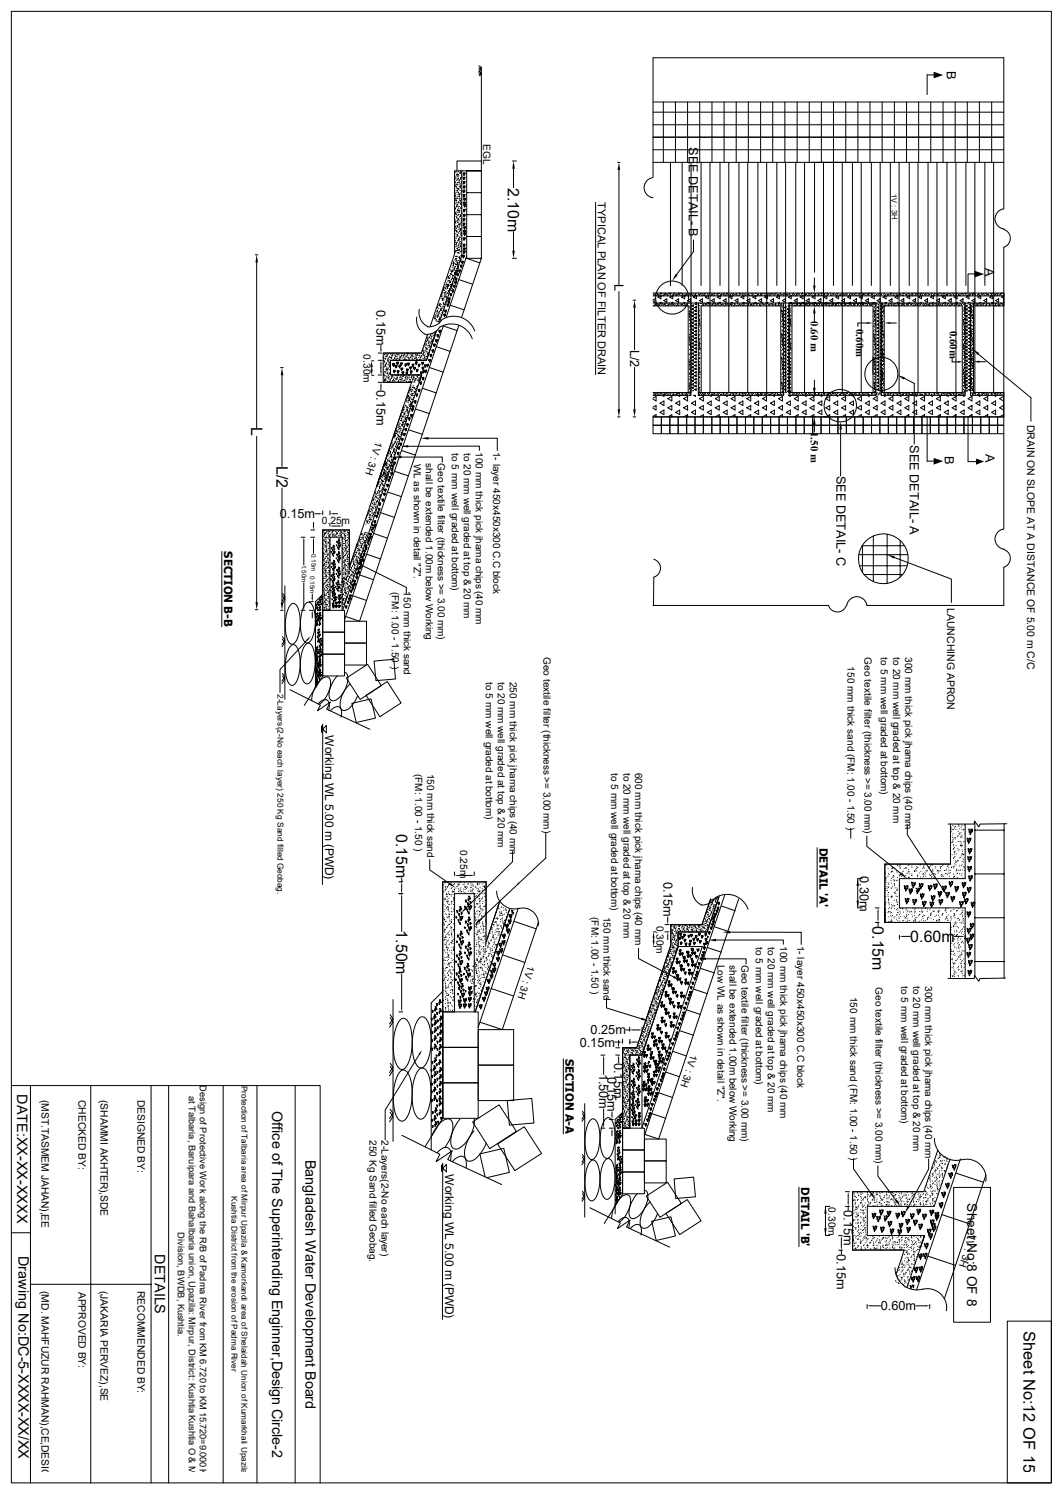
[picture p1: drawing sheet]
<svg xmlns="http://www.w3.org/2000/svg" width="297mm" height="420mm" viewBox="0 0 297 420" stroke-linecap="round" stroke-linejoin="round" font-family="sans-serif">
<defs><g id="words">
<text font-size="4.6" x="286" y="371.7" transform="rotate(90 286 371.7)">Sheet No:12 OF 15</text>
<g font-size="4.4">
<text x="141.9" y="52.5" transform="rotate(90 141.9 52.5)">2.10m</text>
<text x="70.1" y="119.4" transform="rotate(90 70.1 119.4)">L</text>
<text x="77.2" y="130.1" transform="rotate(90 77.2 130.1)">L/2</text>
<text x="110.7" y="232.9" transform="rotate(90 110.7 232.9)">0.15m</text>
<text x="110.7" y="259.8" transform="rotate(90 110.7 259.8)">1.50m</text>
<text x="243.8" y="258.7" transform="rotate(90 243.8 258.7)">0.15m</text>
<text x="254.3" y="263.1">0.60m</text>
</g>
<g font-size="4">
<text x="4.8" y="305.6" transform="rotate(90 4.8 305.6)">DATE:XX-XX-XXXX</text>
<text x="76.1" y="310.2" transform="rotate(90 76.1 310.2)">Office of The Superintending Enginner,Design Circle-2</text>
<text x="85.4" y="323.8" transform="rotate(90 85.4 323.8)">Bangladesh Water Development Board</text>
<text x="5.2" y="350.7" transform="rotate(90 5.2 350.7)">Drawing No:DC-5-XXXX-XX/XX</text>
<text x="43.2" y="350.2" transform="rotate(90 43.2 350.2)">DETAILS</text>
</g>
<text font-size="3.8" x="270.2" y="336" transform="rotate(90 270.2 336)">Sheet No:8 OF 8</text>
<g font-size="3.6">
<text x="264.6" y="19.9" transform="rotate(90 264.6 19.9)">B</text>
<text x="192.5" y="41.1" transform="rotate(90 192.5 41.1)">SEE DETAIL- B</text>
<text x="275.3" y="74.8" transform="rotate(90 275.3 74.8)">A</text>
<text x="171.7" y="79.4" transform="rotate(90 171.7 79.4)">L</text>
<text x="105.2" y="86.6" transform="rotate(90 105.2 86.6)">0.15m</text>
<text x="176" y="97.6" transform="rotate(90 176 97.6)">L/2</text>
<text x="105.2" y="108.9" transform="rotate(90 105.2 108.9)">0.15m</text>
<text x="254.2" y="124.3" transform="rotate(90 254.2 124.3)">SEE DETAIL- A</text>
<text x="263.9" y="127.3" transform="rotate(90 263.9 127.3)">B</text>
<text x="275.4" y="126.7" transform="rotate(90 275.4 126.7)">A</text>
<text x="233.7" y="132.8" transform="rotate(90 233.7 132.8)">SEE DETAIL- C</text>
<text x="78.2" y="144.7">0.15m</text>
<text x="240.2" y="244.7" transform="rotate(90 240.2 244.7)">0.30m</text>
<text x="185.3" y="246.2" transform="rotate(90 185.3 246.2)">0.15m</text>
<text x="162" y="292.3">0.15m</text>
<text x="165" y="288.9">0.25m</text>
<text x="167.4" y="299.8" transform="rotate(90 167.4 299.8)">1.50m</text>
<text x="171.6" y="296.8" transform="rotate(90 171.6 296.8)">0.15m</text>
<text x="169.8" y="300.6" transform="rotate(90 169.8 300.6)">0.15m</text>
<text x="235.8" y="338" transform="rotate(90 235.8 338)">0.15m</text>
<text x="233.8" y="350.2" transform="rotate(90 233.8 350.2)">0.15m</text>
<text x="246.1" y="365.9">0.60m</text>
</g>
<g font-size="3.3">
<text x="90.9" y="205.3" transform="rotate(90 90.9 205.3)">Working WL 5.00 m (PWD)</text>
<text x="124.4" y="327.9" transform="rotate(90 124.4 327.9)">Working WL 5.00 m (PWD)</text>
</g>
<g font-size="3.2">
<text x="62.6" y="154" transform="rotate(90 62.6 154)">SECTION B-B</text>
<text x="228.9" y="236.7" transform="rotate(90 228.9 236.7)">DETAIL 'A'</text>
<text x="158" y="295.7" transform="rotate(90 158 295.7)">SECTION A-A</text>
<text x="223.9" y="331.5" transform="rotate(90 223.9 331.5)">DETAIL 'B'</text>
</g>
<g font-size="3">
<text x="167" y="56.5" transform="rotate(90 167 56.5)">TYPICAL PLAN OF FILTER DRAIN</text>
<text x="226.5" y="89.7" transform="rotate(90 226.5 89.7)">0.60 m</text>
<text x="239.2" y="91.9" transform="rotate(90 239.2 91.9)">0.60m</text>
<text x="265.4" y="92.4" transform="rotate(90 265.4 92.4)">0.60m</text>
<text x="226.5" y="120.7" transform="rotate(90 226.5 120.7)">1.50 m</text>
</g>
<g font-size="2.9">
<text x="287" y="118.6" transform="rotate(90 287 118.6)">DRAIN ON SLOPE AT A DISTANCE OF 5.00 m C/C</text>
<text x="264.7" y="169.8" transform="rotate(90 264.7 169.8)">LAUNCHING APRON</text>
<text x="11.6" y="307.1" transform="rotate(90 11.6 307.1)">(MST.TASMEM JAHAN),EE</text>
<text x="22" y="307.1" transform="rotate(90 22 307.1)">CHECKED BY:</text>
<text x="28.1" y="307.1" transform="rotate(90 28.1 307.1)">(SHAMMI AKHTER),SDE</text>
<text x="38.4" y="307" transform="rotate(90 38.4 307)">DESIGNED BY:</text>
<text x="11.6" y="360.5" transform="rotate(90 11.6 360.5)">(MD. MAHFUZUR RAHMAN),CE,DESIGN</text>
<text x="22" y="360.7" transform="rotate(90 22 360.7)">APPROVED BY:</text>
<text x="28.1" y="360.5" transform="rotate(90 28.1 360.5)">(JAKARIA PERVEZ),SE</text>
<text x="38.4" y="360.5" transform="rotate(90 38.4 360.5)">RECOMMENDED BY:</text>
</g>
<g font-size="2.8">
<text x="135" y="40.3" transform="rotate(90 135 40.3)">EGL</text>
<text x="101.5" y="99" transform="rotate(90 101.5 99)">0.30m</text>
<text x="105" y="123.2" transform="rotate(108 105 123.2)">1V : 3H</text>
<text x="115.7" y="129.5" transform="rotate(90 115.7 129.5)">WL as shown in detail &quot;Z&quot;.</text>
<text x="119" y="129.4" transform="rotate(90 119 129.4)">shall be extended 1.00m below Working</text>
<text x="122.3" y="129.3" transform="rotate(90 122.3 129.3)">Geo textile filter (thickness &gt;= 3.00 mm)</text>
<text x="126.3" y="126.5" transform="rotate(90 126.3 126.5)">to 5 mm well graded at bottom)</text>
<text x="129.6" y="126.5" transform="rotate(90 129.6 126.5)">to 20 mm well graded at top &amp; 20 mm</text>
<text x="133" y="126.3" transform="rotate(90 133 126.3)">100 mm thick pick jhama chips (40 mm</text>
<text x="137.8" y="126.2" transform="rotate(90 137.8 126.2)">1- layer 450x450x300 C.C block</text>
<text x="90" y="146.3">0.25m</text>
<text x="109.5" y="165.3" transform="rotate(90 109.5 165.3)">(FM: 1.00 - 1.50 )</text>
<text x="112.9" y="165.1" transform="rotate(90 112.9 165.1)">150 mm thick sand</text>
<text x="151.8" y="183.4" transform="rotate(90 151.8 183.4)">Geo textile filter (thickness &gt;= 3.00 mm)</text>
<text x="241.6" y="183.6" transform="rotate(90 241.6 183.6)">Geo textile filter (thickness &gt;= 3.00 mm)</text>
<text x="246.1" y="183.6" transform="rotate(90 246.1 183.6)">to 5 mm well graded at bottom)</text>
<text x="249.5" y="183.6" transform="rotate(90 249.5 183.6)">to 20 mm well graded at top &amp; 20 mm</text>
<text x="252.9" y="183.5" transform="rotate(90 252.9 183.5)">300 mm thick pick jhama chips (40 mm</text>
<text x="135.7" y="190.4" transform="rotate(90 135.7 190.4)">to 5 mm well graded at bottom)</text>
<text x="139.1" y="190.4" transform="rotate(90 139.1 190.4)">to 20 mm well graded at top &amp; 20 mm</text>
<text x="142.4" y="190.4" transform="rotate(90 142.4 190.4)">250 mm thick pick jhama chips (40 mm</text>
<text x="236.8" y="186.1" transform="rotate(90 236.8 186.1)">150 mm thick sand (FM: 1.00 - 1.50 )</text>
<text x="170.8" y="215.8" transform="rotate(90 170.8 215.8)">to 5 mm well graded at bottom)</text>
<text x="174.2" y="215.8" transform="rotate(90 174.2 215.8)">to 20 mm well graded at top &amp; 20 mm</text>
<text x="177.5" y="215.8" transform="rotate(90 177.5 215.8)">600 mm thick pick jhama chips (40 mm</text>
<text x="116" y="216.2" transform="rotate(90 116 216.2)">(FM: 1.00 - 1.50 )</text>
<text x="119.4" y="216" transform="rotate(90 119.4 216)">150 mm thick sand</text>
<text x="128.6" y="237.3" transform="rotate(90 128.6 237.3)">0.25m</text>
<text x="165.3" y="256.1" transform="rotate(90 165.3 256.1)">(FM: 1.00 - 1.50 )</text>
<text x="168.6" y="255.9" transform="rotate(90 168.6 255.9)">150 mm thick sand</text>
<text x="183.4" y="258.5" transform="rotate(90 183.4 258.5)">0.30m</text>
<text x="147.5" y="269.5" transform="rotate(108 147.5 269.5)">1V : 3H</text>
<text x="200.5" y="269.4" transform="rotate(90 200.5 269.4)">Low WL as shown in detail &quot;Z&quot;.</text>
<text x="203.8" y="269.5" transform="rotate(90 203.8 269.5)">shall be extended 1.00m below Working</text>
<text x="207.2" y="269.5" transform="rotate(90 207.2 269.5)">Geo textile filter (thickness &gt;= 3.00 mm)</text>
<text x="211.2" y="264.5" transform="rotate(90 211.2 264.5)">to 5 mm well graded at bottom)</text>
<text x="214.5" y="264.5" transform="rotate(90 214.5 264.5)">to 20 mm well graded at top &amp; 20 mm</text>
<text x="217.9" y="264.2" transform="rotate(90 217.9 264.2)">100 mm thick pick jhama chips (40 mm</text>
<text x="222.7" y="264.1" transform="rotate(90 222.7 264.1)">1- layer 450x450x300 C.C block</text>
<text x="244.6" y="275.7" transform="rotate(90 244.6 275.7)">Geo textile filter (thickness &gt;= 3.00 mm)</text>
<text x="251.8" y="275.4" transform="rotate(90 251.8 275.4)">to 5 mm well graded at bottom)</text>
<text x="255.1" y="275.4" transform="rotate(90 255.1 275.4)">to 20 mm well graded at top &amp; 20 mm</text>
<text x="258.5" y="275.3" transform="rotate(90 258.5 275.3)">300 mm thick pick jhama chips (40 mm</text>
<text x="237.6" y="278.4" transform="rotate(90 237.6 278.4)">150 mm thick sand (FM: 1.00 - 1.50 )</text>
<text x="193" y="294.3" transform="rotate(108 193 294.3)">1V : 3H</text>
<text x="103.3" y="318.4" transform="rotate(90 103.3 318.4)">250 Kg Sand filled Geobag.</text>
<text x="106.6" y="318.4" transform="rotate(90 106.6 318.4)">2-Layers(2-No each layer)</text>
<text x="231.5" y="337.2" transform="rotate(90 231.5 337.2)">0.30m</text>
<text x="270.8" y="344.5" transform="rotate(108 270.8 344.5)">1V : 3H</text>
</g>
<g font-size="2.6">
<text x="52.7" y="305.9" transform="rotate(90 52.7 305.9)">at Talbaria, Baruipara and Bahalbaria union, Upazila: Mirpur, District: Kushtia Kushtia O &amp; M</text>
<text x="55.8" y="303.1" transform="rotate(90 55.8 303.1)">Design of Protective Work along the R/B of Padma River from KM 6.720 to KM 15.720=9.000 KM</text>
<text x="49.7" y="344.2" transform="rotate(90 49.7 344.2)">Division, BWDB, Kushtia.</text>
</g>
<g font-size="2.3">
<text x="77.5" y="193.8" transform="rotate(90 77.5 193.8)">2-Layers(2-No each layer) 250 Kg Sand filled Geobag.</text>
<text x="67.4" y="303.2" transform="rotate(90 67.4 303.2)">Protection of Talbaria area of Mirpur Upazila &amp; Kamorkandi area of Shelaidah Union of Kumarkhali Upazila in</text>
<text x="64.6" y="334.1" transform="rotate(90 64.6 334.1)">Kushtia District from the erosion of Padma River</text>
</g>
<text font-size="2.1" x="249.1" y="54.2" transform="rotate(89 249.1 54.2)">1V : 3H</text>
<g font-size="1.8">
<text x="87" y="154.6" transform="rotate(90 87 154.6)">0.15m</text>
<text x="84.3" y="157.7" transform="rotate(90 84.3 157.7)">1.50m</text>
<text x="86.6" y="160.9" transform="rotate(90 86.6 160.9)">0.15m</text>
</g>
</g></defs>
<g fill="none" stroke="#000" stroke-width=".28">
<path d="M3.2 3.2h290.6v410.9h-290.6zM133.8 18.4l.7 .4v26.2M133.8 18.9l.7 .4-.6 .6M133.8 19.9l.7 .4-.6 .6M134.5 18.8l-.6 .6M133.8 20.3l.7 .4-.5 .5M182.5 28.5h98M182.5 38.3h98M182.5 34.8h98M182.5 31.3h98M185.3 28.5v16.8M188.7 28.5v16.8"/>
<path d="M192.1 28.5v16.8M195.5 28.5v16.8M198.9 28.5v16.8M202.3 28.5v16.8M205.7 28.5v16.8M209.1 28.5v16.8M212.5 28.5v16.8M215.9 28.5v16.8M219.3 28.5v16.8M222.7 28.5v16.8M226.1 28.5v16.8M229.5 28.5v16.8"/>
<path d="M232.9 28.5v51.2M236.3 28.5v16.8M239.7 28.5v16.8M243.1 28.5v16.8M246.5 28.5v16.8M249.9 28.5v16.8M253.3 28.5v16.8M256.7 28.5v16.8M260.1 28.5v16.8M260.9 20.9h-1.9v5.5M263.5 28.5v16.8M266.9 28.5v16.8"/>
<path d="M270.3 28.5v16.8M273.6 28.5v16.8M277.1 28.5v16.8M127 54.4h.1M127 53.4h.1M127 49.9h.1M127 52.7h.1M127 58.7h.1M127 56.4h.1M127.1 50.2h-.1M127.1 53.3h.1M127.1 54.2h.1"/>
<path d="M127.1 56.8h.1M127.1 50.5h.1M127.1 55.6h.1M127.1 58.5h.1M127.1 54.7l.2 .1M127.1 54.1h.1M127.1 49.7h.1M127.2 48h.1M127.2 50.8h.1M127.2 48.1h.1M127.2 51h.1M127.2 58.1h.1"/>
<path d="M127.2 59.3h.1M127.2 52h.1M127.3 51.9h.1M127.3 53.9h.1M127.3 55.3h.1M127.3 59.5h.1M127.3 56.8h.1M127.3 59.6h.1M127.3 54.6h.1M127.3 49.2h.1M127.3 51h.1M127.3 55.5h.1"/>
<path d="M127.3 51.4h.1M127.3 55.9h.2M127.3 49.8h.1M127.4 59.9h.1M127.4 49.7h.1M127.4 56.1h.1M127.4 51.6h.1M127.4 59.8h.1M127.4 52.1h.1M127.4 55h.1M127.4 57.8h.1M127.5 48.9h.1"/>
<path d="M127.5 51.9h.1M127.5 55.9h.1M127.5 53.7h.1M127.5 59.5h.1M127.5 57.7h.1M127.5 52.3h.1M127.6 50.4h.1M127.6 48h.1M127.6 48.8h.1M127.6 53.3h.1M127.6 56.5h.1M127.6 56.1h.1"/>
<path d="M127.6 51.4h.1M127.6 57.6h.1M127.6 57.4h.1M127.6 59h.1M127.6 50.3h.1M127.6 52.5h.1M127.6 56.7h.1M127.6 55.5h.1M127.7 57.2h.1M127.7 48.6h.1M127.7 49.2h.1M127.7 51.5h.1"/>
<path d="M127.7 52.7h.1M127.7 54.4h.1M127.7 53.6h.1M127.7 57h.1M127.7 55.4h.1M127.8 53.3h.1M127.8 48.8h.1M127.8 58.8h.1M127.8 50.1h.1M127.8 53.1h.1M127.8 57.2h.1M127.8 53.2h.1"/>
<path d="M127.8 59.4h.1M127.8 58.5h.1M127.8 49.1h.1M127.8 51.6h.1M127.9 49.7h.1M127.9 51h.1M127.9 52.6h.1M127.9 55h.1M127.9 57.1h.1M127.9 57.6h.1M127.9 55.5h.1M127.9 51.4h.1"/>
<path d="M127.9 50.9h.1M128 47.8h.1M128 58.4h.1M128 53.6h.1M128 57.8h.1M128 48h.1M128 49.7h.1M128 50.8h.1M128 53.9h.1M128 48.8h.1M128 53h.1M128 54.9h.1"/>
<path d="M128.1 59.9h.1M128.1 50h.1M128.1 58.9h.1M128.1 58.1h.1M128.1 48.7h.1M128.1 52.7h.1M128.1 53.7h.1M128.1 54.2h.1M128.1 56.6h.1M128.1 59.4h.1M128.1 56.3h.1M128.1 58.8h.1"/>
<path d="M128.1 49.1h.1M128.2 49.1h.1M128.2 50.3h.1M128.2 56.7h.1M128.2 52h.1M128.2 58.7h.1M128.2 54.3h.1M128.3 54.9h.1M128.3 56.6h.1M128.3 57.7h.1M128.3 58.9h.1M128.3 54.8h.1"/>
<path d="M128.3 50.5h.1M128.3 50.8h.1M128.3 55h.1M128.3 54.5h.1M128.3 54.1h.1M128.4 50.5h.1M128.4 59.3h.1M128.4 50.2h.1M128.4 53.1h.1M128.4 56h.1M128.4 55.6h.1M128.4 48.3h.1"/>
<path d="M128.4 51.1h.1M128.4 54.4h.1M128.4 55.3h.1M128.4 52.2h.1M128.5 48.5h.1M128.5 58.8h.1M128.5 59h.1M128.5 51.4h.1M128.5 55.4h.1M128.5 58.3h.1M128.5 52.2h.1M128.5 59.9h.1"/>
<path d="M128.5 51.8h.1M128.6 51.4h.1M128.6 54.2h.1M128.6 55.9h.1M128.6 48.3h.1M128.6 56.1h.1M128.6 50h.1M128.6 57.1h.1M128.6 56.9h.1M128.7 52h.1M128.7 60h.1M128.7 47.8h.1"/>
<path d="M128.7 49.6h.1M128.7 52.5h.1M128.7 53.9h.1M128.7 48h.1M128.7 52.2h.1M128.7 56.7h.1M128.7 49.8h.1M128.7 56.5h.1M128.7 53.2h.1M128.7 57.9h.1M128.7 47.7h.1M128.8 55.3h.1"/>
<path d="M128.8 58.2h.1M128.8 48.3h.1M128.8 52.5h.1M128.8 58.3h.1M128.8 57.8h.1M128.8 51.7h.1M128.9 47.8h.1M128.9 48.6h.1M128.9 50.7h.1M128.9 58.1h.1M128.9 51.1h.1M128.9 55.7h.1"/>
<path d="M128.9 53.6h.1M128.9 57h.1M128.9 54.5h.1M128.9 56.5h.1M128.9 55.6h.1M128.9 59.3h.1M128.9 53.1h.1M128.9 57.3h.1M128.9 50.9h.1M128.9 49.5h.1M129 48.9h.1M129 53.5h.1"/>
<path d="M129 47.7v23.5M129 49.2h.1M129 53.3h.1M129.1 59.6h-.1M129.4 54.3l.2 .2-.1 .3zM129.4 49.4l.2 .2-.1 .3zM129.4 53.1l.2 .1-.1 .4zM129.5 59.9l.2 .1-.2 .3zM129.5 58.5l.2 .1-.2 .3zM129.5 48.3l.2 .1-.2 .3zM129.5 51.9l.2 .1-.2 .4zM129.5 56.4l.3 .2-.2 .3z"/>
<path d="M129.5 53.4l.3 .2-.2 .2zM129.5 49.8l.3 .1-.2 .3zM129.5 51l.3 .1-.2 .3zM129.6 57.1l.2 .1-.1 .3zM129.6 55.3l.2 .2-.2 .3zM129.6 56.8l.3 .1-.2 .3zM129.6 50.8l-.2-.1 .1 .4 .1-.3M129.7 55.7l.2 .1-.1 .3zM129.7 53.1h.3l-.2 .4zM129.7 54.3l.3 .1-.2 .3zM129.7 49.4l.3 .1-.2 .4zM129.7 50.7h.3l-.2 .4z"/>
<path d="M129.8 59.8l.2 .1-.1 .4zM129.8 58.4l.2 .1-.1 .3zM129.8 51.9h.2l-.1 .4zM129.8 48.3h.2l-.1 .4zM129.8 54.8l-.3-.1 .1 .4 .2-.3M129.8 58.9l-.2-.1v.4l.2-.3M129.8 52.4l-.2-.2v.5l.2-.3M129.8 48.7l-.2-.1v.4l.2-.3M129.8 56.4l.2 .1v.3zM129.9 57.1h.2l-.1 .4zM129.9 55.3l.2 .1-.1 .4zM129.9 57.6l-.2-.2 .1 .5 .2-.3"/>
<path d="M130.4 59.9h4.1M130.4 53.8h4.1M134.5 45h-6.8v2.7M134.5 45v27.1l-5.6 16.6M143.2 45h1.1M143.5 47.1v5.3M166.4 56.5v48.1M172.6 45.3h.6M172.9 47.5v32M182.4 49.6a2.81 2.81 0 0 0-2.5 2.8 2.81 2.81 0 0 0 2.6 2.8M182.5 49.5v-33.4h98v42.2a2.81 2.81 0 0 0-2.5 2.8 2.81 2.81 0 0 0 2.5 2.8M182.5 45.3h98"/>
<path d="M182.5 41.8h98M187.3 45.3v34.5M190.6 45.3v34.4M193.1 45.3l-.1 65.1h-10.5M195.9 45.3v34.4M198.4 45.3v64.3M201.2 45.3v34.4M203.6 45.3v64.3M206.5 45.3v34.4M208.9 45.3v64.3M211.8 45.3v34.4M214.2 45.3v64.3"/>
<path d="M217 45.3v34.4M219.5 45.3v64.3M222.3 45.3v34.4M224.8 45.3v64.3M227.6 45.3v30.7M230.1 45.3v64.3M235.3 45.3v64.3M238.2 45.3v34.4M240.6 45.3v64.3M243.5 45.3v34.4M245.9 45.3v64.3M248.8 45.3v34.4"/>
<path d="M251.2 45.3v64.3M254 45.3v34.4M256.5 45.3v64.3M259.3 45.3v34.4M261.8 45.3v64.3M264.6 45.3v34.4M267.1 45.3v64.3M269.9 45.3v34.4M272.4 45.3v64.3M275.2 45.3v34.4M277.6 45.3v64.3M71.3 71.2h.8"/>
<path d="M71.7 73.3v46.2M124.5 79.6h.1M124.8 79.4h.1M124.8 79.2h.1M124.8 79h.1M124.9 77.9h.1M124.9 80h.1M125 77.3h.1M125.1 79.6h.1M125.1 79.5h.1M125.1 78.5h.1M125.2 77.4h.1"/>
<path d="M125.2 77.3h.1M125.3 78.4h-.1M125.3 77.2h.1M125.3 79.9h.1M125.3 79.5h.1M125.3 77.4h.1M125.4 79.7h.1M125.4 77.7l.2 .1M125.4 79.1h.1M125.6 76.9h.1M125.6 78.3h.1M125.6 77.4h.1"/>
<path d="M125.6 78.9h.1M125.6 78.5h.1M125.7 78.7h.1M125.8 78.9h.1M125.8 78.6h.1M125.8 78.7h.1M125.8 77.1h.1M125.9 76.5h.1M125.9 79.5h.1M125.9 76.4h.1M125.9 76.7h.1M125.9 75.4h.1"/>
<path d="M126 79.7h.1M126 75.5h.1M126 75.7h.1M126 76.5h.1M126 78.2h.1M126.1 78.1h.1M126.1 76.1h.1M126.2 76.5h.1M126.2 78h.1M126.2 79.4h.1M126.2 77.9h.1M126.2 75.9h.1"/>
<path d="M126.3 79.9h.1M126.3 76.6h.1M126.3 74.3h.1M126.3 79.4h.1M126.3 77.6h.1M126.3 79.8h.1M126.3 74.8h.1M126.4 76.9h.1M126.4 79.2h.1M126.4 77.7h.1M126.4 77.2h.1M126.4 77.6h.1"/>
<path d="M126.4 75.6h.1M126.5 78.7h.1M126.5 75.9h.1M126.5 75.4h.1M126.6 73.5h.1M126.6 75.4h.1M126.6 77.8h.1M126.6 74.1h.1M126.6 77h.1M126.7 79.7l.2 .1-.1 .3zM126.7 79.3h.1M126.7 73.8h.1"/>
<path d="M126.7 76.9h.1M126.7 78h.1M126.7 73.2h.1M126.7 74h.1M126.7 73.4h.1M126.7 78.3h.1M126.8 77.1h.1M126.8 75.2h.1M126.8 74.9h.1M126.8 78.1h.1M126.8 78.2h.1M126.8 74.4h.1"/>
<path d="M126.9 74.7h.1M126.9 73.4h.1M126.9 74.9h.1M127 79.7h.2l-.1 .4zM127 76.2h.1M127 75h.1M127 78.7h.3l-.2 .4zM127 76.4h.1M127 66.6h.1M127 66h.1M127 75.2h.1M127 72.6h.1"/>
<path d="M127 60.4h.1M127 69h.1M127.1 76.7h.1M127.1 76h.1M127.1 66.5h.1M127.1 67.1h.1M127.1 68.9h.1M127.1 60.3h.1M127.1 74.6h.1M127.1 75.5h.1M127.1 76.6h.1M127.1 72.4h.1"/>
<path d="M127.1 61.3h.1M127.1 64.3h.1M127.1 61.9h.1M127.2 79l.2 .1-.1 .3zM127.2 77.7l.2 .1-.1 .3zM127.2 77.5h.1M127.2 77.6h.1M127.2 71.6h.1M127.2 63.2h.1M127.2 67.3h.1M127.2 65.3h.1M127.2 74.5h.1"/>
<path d="M127.2 69.9h.1M127.2 61.7h.1M127.2 63.4h.1M127.2 64.3h.1M127.2 67.1h.1M127.3 77.3h.1M127.3 74.4h.1M127.3 62.1h.1M127.3 67.7h.1M127.3 75.7h.1M127.3 76.1h.1M127.3 73.7h.1"/>
<path d="M127.3 72.9h.1M127.3 63.2h.1M127.3 63.8h.1M127.3 68.2h.1M127.3 70.4h-.1M127.3 78.6h.3l-.1 .4zM127.3 76.3h.1M127.3 72.3h.1M127.3 62.5h.1M127.3 70.2h.1M127.4 65.4h.1M127.4 68.2h.1"/>
<path d="M127.4 66.6h.1M127.4 72.1l-.1 .1M127.4 66h.1M127.4 76.7h.1M127.4 72.4h.1M127.4 71.7h.1M127.4 63h.1M127.5 77.6h.2l-.1 .4zM127.5 74h.1M127.5 76.8h.1M127.5 76.1h.1M127.5 75.1h.1"/>
<path d="M127.5 64.3h.1M127.5 70h.1M127.5 68.5h.1M127.5 71.5h.1M127.5 72.7h.1M127.5 69.9h.1M127.5 60.7h.1M127.5 63.6h.1M127.5 64.5h.1M127.5 66.5h.1M127.5 60.4h.1M127.5 64.6h.1"/>
<path d="M127.6 78.1l-.3-.1 .1 .4 .2-.3M127.6 63.8h.1M127.6 68.8h.1M127.6 67.9h.1M127.6 72.2h.1M127.6 75.1h.1M127.6 73.9h.1M127.6 69.3h.1M127.6 60.6h.1M127.6 64.4h.1M127.6 67.8h.1M127.6 76.4l.3 .1-.1 .3z"/>
<path d="M127.6 73.1h.1M127.6 60.8h.1M127.6 64.9h.1M127.6 67.7h.1M127.7 76.4h.1M127.7 73.3h.1M127.7 61.8h.1M127.7 64.7h.1M127.7 61h.1M127.7 61.6h.1M127.7 65.9h.1M127.7 73.5h.1"/>
<path d="M127.7 72.9h.1M127.7 71.7h.1M127.7 67.6h.1M127.7 69.4h.1M127.7 65.6h.1M127.8 75.7h.1M127.8 73.3h.1M127.8 65.7h.1M127.8 70.5h.1M127.8 65.4h.1M127.8 69.6h.1M127.8 69.3h.1"/>
<path d="M127.8 65.5h.1M127.8 76.7l.3 .1-.2 .3zM127.8 76.2h.1M127.8 74.4h.1M127.8 75.6h.1M127.8 73.9h.1M127.8 60.1h.1M127.8 62.1h.1M127.8 62.9h.1M127.8 63.4h.1M127.8 61.5h.1M127.8 69.5h.1"/>
<path d="M127.9 73.5h.1M127.9 71.5h.1M127.9 69.9h.1M127.9 74.2h.1M127.9 61.7h.1M127.9 65.9h.1M127.9 68.7h.1M127.9 67.2h.1M127.9 63.3h.1M127.9 76.3h.3l-.1 .4zM127.9 66h.1M127.9 74.5h.1"/>
<path d="M127.9 73.4h.1M127.9 70.6h.1M127.9 61.1h.1M128 74.4h.1M128 60.1h.1M128 61.2h.1M128 62.1h.1M128 67.1h.1M128 74.6h.1M128 61h.1M128 63.5h.1M128 64.1h.1"/>
<path d="M128 70.5h.1M128.1 69.8h.1M128.1 67h.1M128.1 68.6h.1M128.1 72.7h.1M128.1 66.6h.1M128.1 70.7h.1M128.1 65h.1M128.1 75.4l.3 .1-.1 .3zM128.1 75h.1M128.1 75.1h.1M128.1 71.9h.1"/>
<path d="M128.1 62.7h.1M128.1 66.8h.1M128.1 69h.1M128.1 68.4h.1M128.1 61.4h.1M128.2 78.1l3.8 1.3M128.2 62.4h.1M128.2 65.2h.1M128.2 68.1h.1M128.2 64.8h.1M128.2 69h.1M128.2 61.2h.1"/>
<path d="M128.2 62.8h.1M128.2 67.1h.1M128.2 62.9h.1M128.3 73.8h.1M128.3 69.9h.1M128.3 72.9h.1M128.3 66.8h.1M128.3 75.7l.3 .1-.2 .3zM128.3 73.3h.1M128.3 60.6h.1M128.3 63.2h.1M128.3 66.7h.1"/>
<path d="M128.4 71.6h.1M128.4 69.7h.1M128.4 63.5h.1M128.4 66.3h.1M128.4 62.7h.1M128.4 72.1h.1M128.4 71.8h.1M128.4 69.2h.1M128.4 67.7h.1M128.4 70.7h.1M128.4 66.1h.1M128.4 64.6h.1"/>
<path d="M128.4 75.4h.3v.3zM128.4 64.5l.1 .1M128.4 62.6h.1M128.5 72.2h.1M128.5 61.7h.1M128.5 67.9h.1M128.5 63.8h.1M128.5 62.4h.1M128.5 64h.1M128.5 64.1h.1M128.5 67.5h.1M128.5 68.5h.1"/>
<path d="M128.6 74l.2 .2-.1 .3zM128.6 73.2h.1M128.6 72.5h.1M128.6 70.3h.1M128.6 60.1h.1M128.6 68.2h.1M128.6 67.4h.1M128.6 62.3h.1M128.6 72.4h.1M128.6 60.2h.1M128.6 64.3h.1M128.6 63.9h.1"/>
<path d="M128.7 72.6h.1M128.7 72.8h.1M128.7 62.8h.1M128.7 60.3h.1M128.7 66.3h.1M128.7 71.4h.1M128.7 65.7h.1M128.7 65.4h.1M128.7 68.6h.1M128.7 60.1h.1M128.7 60.4h.1M128.7 70.3h.1"/>
<path d="M128.7 74.4l.3 .1-.1 .3zM128.7 73h.1M128.7 72.3h.1M128.7 70.2h.1M128.8 61h.1M128.8 64.9h.1M128.8 69h.1M128.8 65.1h.1M128.8 65.2h.1M128.8 68.8h-.1M128.8 68h.1M128.9 74h.2v.4z"/>
<path d="M128.9 69.7h.1M128.9 64h-.1M128.9 66.8h.1M128.9 69.4h.1M128.9 67.9h.1M128.9 61.6h.1M128.9 73l.3 .1-.2 .3zM128.9 72.6h.1M128.9 61.2h.1M128.9 61.8h.1M128.9 71.9h.1M128.9 65.4h.1"/>
<path d="M128.9 70.1h.1M128.9 65.8h.1M129 62.2h.1M129 65.1h.1M129 65.7h.1M129 67.9h.1M129 61.5h.1M129 66.5h.1M129 71.3l-6.3 19M129 62.9h.1M129 70h.1M129.2 71.5h.1"/>
<path d="M129.2 72.9h.3l-.1 .4zM129.2 71.3l.3 .2-.2 .3zM129.3 73.4l-.2-.1 .1 .4 .1-.3M129.3 71.4h.1M129.3 71.1h.1M129.4 71.7l.2 .1-.1 .3zM129.4 61l.2 .2-.1 .3zM129.4 62.3l.2 .1-.1 .3zM129.4 68.2l.3 .1-.2 .3zM129.5 66.4l.2 .1-.2 .3zM129.5 70.1l.2 .1-.2 .3zM129.5 70.7h.1"/>
<path d="M129.5 64.3l.3 .2-.2 .3zM129.5 69.2l.2 .1-.2 .3zM129.5 71.3h.3l-.1 .4zM129.5 68.5l.3 .1-.2 .3zM129.5 61.4l.3 .1-.2 .3zM129.5 62.6l.3 .1-.2 .3zM129.6 70.4l.2 .1-.1 .3zM129.6 65.1l.2 .1-.1 .3zM129.6 63.3l.2 .1-.2 .3zM129.6 64.7l.3 .2-.2 .2zM129.6 69.6l.2 .1-.1 .3zM129.7 63.6l.2 .2-.1 .3z"/>
<path d="M129.7 61l.3 .1-.2 .4zM129.7 62.3h.3l-.2 .4zM129.8 68.2h.2l-.1 .4zM129.8 66.4h.2l-.1 .4zM129.8 70.1h.2l-.1 .4zM129.8 69.2l.2 .1-.1 .3zM129.8 66.8l-.2-.1v.4l.2-.2M129.8 60.3l-.2-.1v.4l.2-.3M129.8 64.3l.2 .1v.4zM129.9 65l.2 .1-.1 .3zM129.9 63.3h.2l-.1 .4zM129.9 65.5l-.2-.1 .1 .4 .2-.3"/>
<path d="M130.2 72.1l3.9 1.3M130.4 71.5l-5.8 17.2M130.4 66h4.1M134.4 72.1h-4v-24.4h4.1h-7.5v23.3l-6.8 20.2M143.2 72.1h1.1M143.5 64.7v5.3M193.8 67v3.3M193.8 70.1l-4.8 6.6M227.5 77.6v2.1M272.3 76.5h-1.8v5.3M280.4 64.1a2.61 2.61 0 0 1 1.9 2.4 2.61 2.61 0 0 1-1.9 2.5M280.5 69.1v78.6a2.81 2.81 0 0 0-2.5 2.9 2.81 2.81 0 0 0 2.5 2.7"/>
<path d="M105.7 98.6h.9M106.4 96.5v1M107.1 98.6h10.6M107.1 99.8h.1M107.1 99.7h.1M107.2 99.8h.1M107.4 99h.1M107.5 98.8h.1M107.5 99.1h.1M107.8 99.7h.1M107.8 99.6h.1M108 99.7h.1"/>
<path d="M108 99.1h.1M108.2 99.1h.1M108.2 99.6h.1M108.2 99.2l-.1 .1M108.4 99h.1M108.5 98.7h.1M108.7 99.8h.1M108.8 99.7h.1M108.8 99.5h.1M109 99.9h.1M109.1 98.7h.1M109.1 99.8h.1"/>
<path d="M109.2 98.8h.1M109.2 99.1h.1M109.3 99.9h.1M109.3 99.7h.1M109.4 99.3h.1M109.4 99.9h.1M109.7 98.9h.1M109.7 99.4h.1M109.8 98.8h.1M109.8 99.1h.1M110 98.7h.1M110.2 99.8h.1"/>
<path d="M110.3 99.1h.1M110.4 99.3h.1M110.4 99.6h.1M110.5 99.7h.1M110.5 99.2h.1M110.7 99.6h.1M110.7 98.8h.1M110.9 99.1h.1M111 99.7h.1M111 99.1h.1M111 100h.1M111.3 99.1h.1"/>
<path d="M111.4 98.8h.1M111.4 99.1h.1M111.5 99.1h.1M111.6 99.7h.1M111.7 99.9h.1M111.8 99.5h.1M111.9 99.8h.1M111.9 99.7h.1M112 99.5h.1M112.1 98.9h.1M112.2 99.4h.1M112.2 99.3h.1"/>
<path d="M112.6 98.8h.1M112.6 99.9h.1M112.6 99.4h.1M112.6 99.1h.1M112.7 99.4h.1M112.8 99.7h.1M112.9 99.2h.1M112.9 98.8h.1M113 99h.1M113.1 99.9h.1M113.4 99.2h.1M113.4 99.7h.1"/>
<path d="M113.5 99.6h.1M113.6 99.4h.1M113.7 98.8h.1M113.8 99.2h.1M113.8 99.1h.1M114 99.7h.1M114 98.7h.1M114 99.9h.1M114.3 99.1h.1M114.3 99.8h.1M114.6 99.9h.1M114.7 98.9h.1"/>
<path d="M114.7 99.8h.1M114.8 99.6h.1M114.9 99.2h.1M115 99.3h.1M115 99.4h.1M115.1 98.9h.1M115.1 99.7h.1M115.2 99.5h.1M115.3 99.3h.1M115.3 98.9h.1M115.4 98.8h.1M115.6 99.5h.1"/>
<path d="M115.9 98.8h.1M115.9 99.7h.1M116 98.9h.1M116.1 99.9h.1M116.1 99.2h.1M116.2 99h.1M116.2 99.6h.1M116.2 99.8h.1M116.3 98.8h.1M116.3 100h.1M116.4 99.3h.1M116.5 88.5a4.5 4.5 0 0 0 2.4 4.9"/>
<path d="M116.5 99.1h.1M116.6 99.1h.1M116.7 98.7h.1M116.9 99.2h.1M116.9 99.8h.1M117.1 98.7h.1M117.1 86.4a4.5 4.5 0 0 0 2.4 4.8M117.2 99.2h.1M117.3 99.2h.1M117.3 99.4h.1M117.4 99.9h.1M117.4 99.8h.1"/>
<path d="M117.5 99.7h.1M117.5 99.8h.1M117.7 98.6h-10.6v8.2h7.9l-9.8 29M117.7 99.7h.1M117.8 99.4h.1M117.9 99.3h.1M117.9 98.7h.1M118 97.8h.1M118 99.1h.1M118.1 98.1h.1M118.2 98.8h.1M118.2 97.3h.1"/>
<path d="M118.2 98h.1M118.3 98.7h.1M118.3 98.4h.1M118.3 98.9h.1M118.3 97.8h.1M118.4 99.3h.1M118.4 98.4h.1M118.4 99.4h.1M118.5 96.6h.1M118.5 99.5h.1M118.5 99.2h.1M118.5 98.3h.1"/>
<path d="M118.6 99.8h.1M118.6 96.2h.1M118.6 95.9h.1M118.7 96.1h.1M118.7 97.8h.1M118.7 96.9h.1M118.8 96.5h.1M118.8 96h.1M118.9 98.9h.1M118.9 97.8h.1M119 97h.1M119 98.3h.1"/>
<path d="M119 95.6h.1M119 97.2h.1M119 99.6h.1M119 100h.1M119.1 99.5l.1 .1M119.1 96.2h.1M119.1 97.6h.1M119.1 97.4h.1M119.2 95.4h.1M119.2 96h.1M119.2 98.3h.1M119.2 97.3h.1"/>
<path d="M119.3 97.5h.1M119.3 98.2h.1M119.3 95.2h.1M119.3 96.5h.1M119.3 98.4h.1M119.3 95.1h.1M119.3 94.2h.1M119.3 97.3h.1M119.4 93.8h.1M119.4 94.4h.1M119.4 99.4h.1M119.4 99.1h.1"/>
<path d="M119.4 98.7h.1M119.5 98.8h.1M119.5 94.7h.1M119.5 94.8h.1M119.5 93.4l-1.8 5.2M119.5 91.3l1.4-.2a4.2 4.2 0 0 0 2.7-1.9 6.2 6.2 0 0 1 9 3.3M119.5 97.6h.1M119.5 98.7h.1M119.5 96.9h.1M119.6 99.3h.1M119.6 95.1h.1M119.6 95.4h.1"/>
<path d="M119.7 94.6h.1M119.7 95.6h.1M119.7 95.9h.1M119.7 98.8h.1M119.7 98.6h.1M119.8 96.4h.1M119.8 98.6h.1M119.8 95.9h.1M119.8 94.1h.1M119.8 97h.1M119.9 94.4h.1M119.9 96.4h.1"/>
<path d="M119.9 94.2h.1M119.9 96.5h.1M120 95.2h.1M120 98.1h.1M120 97.7h.1M120 96.7h.1M120 94.1h.1M120.1 99l.3 .1-.2 .3zM120.1 95.7h.1M120.1 97h.1M120.1 93.5h.1M120.1 96.4h.1"/>
<path d="M120.2 95.5h.1M120.2 95.8h.1M120.3 99.3l.2 .1-.1 .3zM120.3 97h.1M120.3 94.6h.1M120.4 96.9h.1M120.4 98.9h.2v.4zM120.4 93.6l-.1 .1M120.4 93.3h.1M120.4 93.9h.1M120.5 95.8h.1M120.5 94.2h.1"/>
<path d="M120.5 95.4h.1M120.6 95.3h.1M120.6 94h.1M120.6 94.6h.1M120.6 93.2h.1M120.6 97.7l.3 .1-.1 .3zM120.6 94.8h.1M120.7 93.1h.1M120.7 95h.1M120.8 95.4h.1M120.8 95.1h.1M120.8 98l.3 .1-.2 .4z"/>
<path d="M120.9 94.9h.1M120.9 97.7h.3v.3zM120.9 93.3h.1M120.9 93.9h.1M121 93.7h.1M121.1 96.1l.2 .1-.1 .3zM121.1 94.4h.1M121.2 94.4h.1M121.2 96.4l.3 .1-.1 .4zM121.2 88.8h.2M121.3 93.1h.1M121.4 96.1h.2v.4z"/>
<path d="M121.4 93.3h.1M121.4 89h.1M121.5 92.8h.1M121.5 88.9h.1M121.5 93.7h.1M121.5 93.9h.1M121.5 88.3h.1M121.5 88.6h.1M121.6 88.2h.1M121.6 88.9h.1M121.7 87.9h.1M121.8 95.2l.2 .1-.1 .3z"/>
<path d="M121.8 89.5h.1M121.8 88.5h.1M121.8 89.2h.1M121.8 89.3h.1M121.9 95l-.3-.1 .2 .4 .1-.3M121.9 89.7h.1M121.9 94.8h.3l-.1 .4zM121.9 96.8l3.9 1.3M122 87.2h.1M122 87.6h.1M122 86.1h.1M122.1 88.1h.1"/>
<path d="M122.1 87h.1M122.1 88h.1M122.1 85.8h.2M122.2 88.5h.1M122.2 86.7h.1M122.2 88.7h.1M122.2 93.8l.3 .1-.2 .3zM122.2 86.9h.1M122.3 85.7h.1M122.3 88.3h.1M122.3 93.6l-.3-.1 .2 .4 .1-.3M122.3 87h.1"/>
<path d="M122.3 89.8h.1M122.3 93.4h.3l-.1 .4zM122.3 87.2h.1M122.3 89.7h.1M122.5 85.2h.1M122.5 87.5h.1M122.5 88h.1M122.5 87.8h.1M122.5 89.6h.1M122.5 86.1h.1M122.6 85.3h.1M122.6 86.3h.1"/>
<path d="M122.6 89.3h.1M122.6 88.3h.1M122.7 89.2h.1M122.7 87.4h.1M122.8 92.5l.2 .2-.1 .3zM122.8 87h.1M122.8 92.3l-.2-.1 .1 .5 .2-.4M122.8 85.3h.1M122.8 88.9h.1M122.8 87.4h.1M122.9 85h.1M122.9 88.7h.1"/>
<path d="M122.9 89.2h.1M122.9 92.2h.2v.4zM122.9 91.4a6.2 6.2 0 0 1 9.1 3.2M122.9 91.3a4.4 4.4 0 0 1-4.1 2.1M122.9 85.1h.1M122.9 84.8h.1M122.9 85.2h.1M122.9 89.5h.1M123 88.6h.1M123 85.7h.1M123 85.6h.1M123 86.7h.1"/>
<path d="M123 88.7h.1M123.1 86.5h.1M123.1 86.8h.1M123.1 86.1h.1M123.1 82.9h.1M123.2 88h.1M123.2 86.4h.1M123.3 82.4h.1M123.3 85h.1M123.3 87.9h.1M123.3 87.8h.1M123.3 88.3h.1"/>
<path d="M123.3 86.7h.1M123.4 88.2h.1M123.4 82h.1M123.4 82.8h.1M123.4 82.2h.1M123.4 86.1h.1M123.4 83.3h.2M123.5 86h.1M123.5 87.2h.1M123.5 82h.1M123.5 87.5h.1M123.5 85.6h.1"/>
<path d="M123.6 81.5h.1M123.6 83.9h.1M123.6 83.7h.1M123.6 83.5h.1M123.7 87.3h.1M123.7 86.9h.1M123.7 83.9h.1M123.7 81.6h.1M123.7 82.6h.1M123.7 83.3h.1M123.7 81.5h.1M123.8 85.5h.1"/>
<path d="M123.8 84.8h.1M123.8 91l3.9 1.3M123.9 80.9h.1M123.9 84.5h.1M123.9 84.7h.1M123.9 90.8l-27.6 82.3M123.9 83.8h.1M123.9 80.5h.1M124 87.7l.2 .1-.1 .3zM124 81.1h.1M124 83.3h.1M124 85h.1"/>
<path d="M124 80.7h.1M124 86.2h.1M124.1 82h.1M124.1 81.1h.1M124.1 84.9h.1M124.1 85.1h.1M124.1 86h.1M124.2 82.4h.1M124.2 85h.1M124.2 85.6h.1M124.2 80.3h.1M124.2 81.7h.1"/>
<path d="M124.2 87.6l.3 .1-.1 .4zM124.2 83.1h.1M124.2 82.8h.1M124.3 81.9h.1M124.3 82.8h.1M124.3 80.3h.1M124.3 88.1l-.2-.1 .1 .4 .2-.3M124.3 83.7h.1M124.4 86.9l.2 .1-.1 .3zM124.4 82.2h.1M124.4 80.2h.1M124.4 80.6h.1"/>
<path d="M124.4 81.4h.1M124.4 84.2h.1M124.5 86.7l-.3-.1 .1 .4 .2-.3M124.5 81.7h.1M124.5 84.5h.1M124.5 86.6h.3l-.1 .4zM124.5 82.5h.1M124.5 82.8h.1M124.6 81.5h.1M124.6 83h.1M124.6 82.3h.1M124.7 83.4h.1"/>
<path d="M124.7 80.7h.1M124.8 82.8h.1M124.8 83.7h.1M124.8 80.1h.1M124.8 84.1h.1M124.8 84.9l.3 .1-.1 .3zM124.8 83.9h.1M124.8 84h.1M124.9 81.9h.1M125 80.2h.1M125 81.8h.1M125 85.2l.3 .1-.2 .3z"/>
<path d="M125 80.6h.1M125.1 80.1h.1M125.1 83h.1M125.1 84.8h.3l-.1 .4zM125.1 84l.2 .2-.1 .3zM125.2 81.9h.1M125.2 83.2l.3 .1-.2 .4zM125.2 81.2h.1M125.2 81.1h.1M125.3 81.3h.1M125.3 82.3h.1M125.4 83.5l.2 .2-.1 .2z"/>
<path d="M125.4 81.7h.1M125.4 84h.2v.4zM125.5 83.1l.3 .1-.1 .4zM125.5 84.5l-.2-.1 .1 .4 .2-.3M125.5 80.6h.1M125.5 81.2h.1M125.6 80.9h.1M125.6 81h.1M125.6 80.8h.1M125.8 85.2l3.9 1.3M125.9 82.3l.2 .1-.2 .3zM125.9 80h.1"/>
<path d="M125.9 82.1l-.2-.1 .1 .4 .1-.3M126 81.9l.2 .1v.3zM126 80.3h.1M126 80.1h.1M126 81.1h.1M126.1 80h.1M126.2 80.9l.3 .2-.1 .3zM126.2 80.6h.1M126.3 80.5h.1M126.4 81.3l.3 .1-.2 .3zM126.5 80.9h.3l-.1 .4zM126.8 80l.3 .1-.1 .3z"/>
<path d="M128.2 90.8l-27.7 82.7-3.9-1.3M172.9 81.4v32.9M176.9 83.8h.7M177.3 85.9v11.8M182.5 81.8h98M182.5 82.6h98M182.5 84.6h98M182.5 85.4h9.8v24.2M182.5 83.8l.5-.4v1l-.5-.3M182.6 82.3h.1M182.7 82.5h.1M182.7 82.1h.1"/>
<path d="M182.7 85.2h.1M182.7 85.3h.1M182.8 85.4h.1M182.8 82h.1M182.9 82.5h.1M183 82.1h.1M183 85.1h.1M183 82.3h.1M183 84.8h.1M183.1 85h.1M183.1 82.5h.1M183.1 82.3h.1"/>
<path d="M183.2 84.8h.1M183.3 85.2h.1M183.3 85.4h.1M183.3 82.5h.1M183.4 84.7h.1M183.4 82h.1M183.5 82h.1M183.5 85.2h.1M183.6 85h.1M183.7 82.1h.1M183.7 82.2h.1M183.7 82.3h.1"/>
<path d="M183.7 84.8h.1M184 82.5h.1M184 82.3h.1M184 85.1h.1M184 85.3h.1M184.1 82.6h.1M184.1 84.9h.1M184.1 85.1h.1M184.1 85.3h.1M184.3 82h.1M184.3 84.9h.1M184.3 85h.1"/>
<path d="M184.3 84.6l.4-.2v.2M184.4 82.3h.1M184.4 84.7v.1M184.4 82.6l-.5 .4 .8 .4v-.8M184.6 82h.1M184.6 82.5h.1M184.6 82.3h.1M184.6 84.7h.1M184.7 85.1h.1M184.7 81.9v.1M184.8 82h.1M184.8 85.2h.1"/>
<path d="M185 82h.1M185 85h.1M185 84.7v.1M185.2 82.5h.1M185.3 82.4h.1M185.3 85.3h.1M185.3 82.6h.1M185.3 85.1h.1M185.5 82h.1M185.5 82.5h.1M185.5 83.9l.8-.5v1zM185.5 85h.1"/>
<path d="M185.6 85h.1M185.6 82h.1M185.7 82.3h-.1M185.7 84.9h.1M185.8 84.8h.1M185.9 85.2h.1M185.9 85.4h.1M185.9 81.9h.1M185.9 82.4h.1M186 85.1h.1M186 82.3h.1M186.1 82.1h.1"/>
<path d="M186.1 85.3h.1M186.3 82h.1M186.4 82.1h.1M186.4 82.3h.1M186.4 82.6h.1M186.5 85.4h.1M186.5 82.5h.1M186.5 85.3h.1M186.6 82.5h.1M186.6 82.4h.1M186.6 85h.2M186.7 84.9h.1"/>
<path d="M186.8 85.3h.1M186.9 82h.1M186.9 85.1h.1M186.9 85h.1M186.9 82.2h.1M187.2 81.9h.1M187.2 82h.1M187.2 82.3h.1M187.2 82.4h.1M187.3 85h.1M187.4 82.2h.1M187.4 85.4h.1"/>
<path d="M187.6 81.9h.1M187.6 84.8h.1M187.6 85h.1M187.6 84.6l.4-.2v.2M187.7 84.9h.1M187.7 82.6l-.5 .4 .8 .4v-.8M187.8 85.3h.1M187.8 82.5h.1M187.8 84.8h.1M187.9 82.3h.1M188 85h.1M188.1 82.3h.1"/>
<path d="M188.1 82h.1M188.1 84.9h.1M188.1 82.2h.1M188.2 82.6h.1M188.2 82.4h.1M188.3 81.9h.1M188.3 85.1h.1M188.5 84.7h.1M188.5 85.2h.1M188.6 82.5h.1M188.6 82.3h.1M188.6 85.3h.1"/>
<path d="M188.6 85h.1M188.7 82.3h.1M188.8 83.9l.8-.5v1zM189 82.1h.1M189 82.3h.1M189.1 82.5h.1M189.1 82.5l-.1 .1M189.1 85.3h-.1M189.1 84.8h.1M189.2 82.3h.1M189.4 84.9h.1M189.4 85h.1"/>
<path d="M189.4 82.2h.1M189.4 85.3h.1M189.4 84.9l-.1 .1M189.4 85.4h.1M189.5 82.1h.1M189.5 85.3h.1M189.9 82h.1M189.9 85h.1M189.9 82.5h.1M189.9 82.3h.1M190.2 84.7h.1M190.2 85h.1"/>
<path d="M190.3 82h.1M190.3 85.3h.1M190.3 85.1h.1M190.3 82.5h.1M190.4 85h.1M190.5 82.3h.1M190.6 82.2h.1M190.6 84.9h.1M190.6 84.9l-.1 .1M190.7 82.2h.1M190.7 82h.1M190.8 82.6h.1"/>
<path d="M190.8 82.2h.1M190.8 82.4h.1M190.8 85.3h.1M190.9 85.4h.1M190.9 84.6l.4-.2v.2M191.1 82.6l-.6 .4 .8 .4v-.8M191.1 85.1h.1M191.1 84.8h.1M191.2 82.3h.1M191.2 85.3h.1M191.2 82.6h.1M191.2 84.7h.1"/>
<path d="M191.2 84.9h.1M191.5 82.5h.1M191.5 85.3h.1M191.6 85.2h.1M191.6 85.4h.1M191.6 82.5h.1M191.6 82.1h.1M191.6 82.3h.1M191.6 81.9h.1M191.6 85.1h.1M191.7 82.5h.1M191.9 82.2h.1"/>
<path d="M191.9 82.1h.1M192 82.5h.1M192 84.8l-.1 .1M192 85h.1M192.1 82.3h.1M192.1 85.3h.1M192.1 83.9l.9-.5v1zM192.2 85.3h.1M192.5 82.2h.1M192.5 82h.1M192.5 84.8h.1M192.6 94.3h.1"/>
<path d="M192.6 87h.1M192.6 85.6h.1M192.6 87.5h.1M192.6 87.4h.1M192.6 94.1h.1M192.6 87.8h.1M192.6 85.9h.1M192.6 94.6h.1M192.7 86.8h.1M192.7 88.3h.1M192.7 99h.1M192.7 87.7h.1"/>
<path d="M192.7 89.5h.1M192.7 91.2h.1M192.7 93.6h.1M192.7 98.9h.1M192.7 97.6h.1M192.7 95.2h.1M192.7 95h.1M192.7 90.8h.1M192.7 92.1h.1M192.7 93h.1M192.7 94.9h.1M192.7 86.1h.1"/>
<path d="M192.7 88.2h.1M192.7 88.5h.1M192.7 87.1h.1M192.7 89.2h.1M192.7 95.5h.1M192.7 93.9h.1M192.7 88.8h.1M192.8 88.1h.1M192.8 93.5h.1M192.8 95.7h.1M192.8 95.6h.1M192.8 95.9h.1"/>
<path d="M192.8 96.6h.1M192.8 91.4h.1M192.8 94.5h.1M192.8 89.2h.1M192.8 94.8h.1M192.8 92.4h.1M192.8 96.2l-.1 .1M192.8 97.7h.1M192.8 99.8h.1M192.8 98.8h.1M192.8 82.5h.1M192.8 82.2h.1"/>
<path d="M192.8 85.3h.1M192.8 90.3h-.1M192.8 96.1h.1M192.8 97.5h.1M192.8 98.4h.1M192.8 99.2h.1M192.8 89.4h.1M192.8 90.7h.1M192.9 96.4h.1M192.9 86.7h.1M192.9 88h.1M192.9 89.7h.1"/>
<path d="M192.9 82h.1M192.9 90.1h.1M192.9 96.9h.1M193 85.4h.1M193 86.3h.1M193 87.2h.1M193 90.3h.1M193 97h.1M193 88.1h.1M193 89h.1M193 89.9h.1M193 98.6h.1"/>
<path d="M193 90.6h.1M193 97.3h.1M193 91.7h.1M193 92.5h.1M193 95.9h.1M193 97.2h.1M193 90.8h.1M193 100h.1M193 91.1h.1M193 94.6h.1M193 97.7h.1M193.1 82.2h.1"/>
<path d="M193.2 82.1h.1M193.2 85.4h.1M193.3 89.2l.4-.3v.5zM193.3 91.1l.4-.3v.5zM193.3 95.9l.4-.3v.5zM193.3 85.3l.4-.2v.5zM193.3 86.3l.4-.2v.4zM193.3 87.2l.4-.2v.5zM193.3 88.2l.4-.2v.5zM193.3 90.1l.4-.2v.5zM193.3 92l.4-.2v.5zM193.3 93l.4-.2v.4z"/>
<path d="M193.3 93.9l.4-.2v.5zM193.3 94.9l.4-.2v.5zM193.3 96.8l.4-.2v.5zM193.3 97.8l.4-.3v.5zM193.3 98.7l.4-.2v.5zM193.3 99.7l.4-.3v.5zM193.3 82.4h.1M193.4 81.9h.1M193.4 82.4h.1M193.5 82.5h.1M193.7 81.9h.1M193.8 82.2h.1"/>
<path d="M194.1 82.5h.1M194.1 82.4h.1M194.1 89.7l.4-.3v.5zM194.1 85.9l.4-.3v.5zM194.1 86.8l.4-.3v.5zM194.1 87.8l.4-.3v.5zM194.1 88.7l.4-.2v.4zM194.1 90.6l.4-.2v.4zM194.1 91.6l.4-.3v.5zM194.1 92.5l.4-.2v.5zM194.1 93.5l.4-.3v.5zM194.1 94.4l.4-.2v.5z"/>
<path d="M194.1 95.4l.4-.2v.4zM194.1 96.4l.4-.3v.5zM194.1 97.3l.4-.2v.4zM194.1 98.3l.4-.3v.5zM194.1 99.2l.4-.2v.4zM194.1 82.6h.1M194.2 82.1h.1M194.2 84.9l.3 .2v-.2M194.2 84.6l.4-.2v.2M194.3 82.1h.1M194.3 82.3h.1M194.3 82.5h.1"/>
<path d="M194.4 82.1h.1M194.4 82.6l-.6 .4 .8 .4v-.8M194.6 82.5h.1M194.8 82.6h.1M195.1 82.1h.1M195.1 81.9h.1M195.1 87h.1M195.1 87.4h.1M195.1 94.1h.1M195.1 84.6v25.8h23.8v-25.8M195.2 82.2h.1M195.2 94.3h.1"/>
<path d="M195.2 87.8h.1M195.2 85.6h.1M195.2 87.5h.1M195.2 86.8h.1M195.2 99h.1M195.2 85.9h.1M195.2 94.6h.1M195.2 89.5h.1M195.2 91.2h.1M195.2 98.9h.1M195.2 88.3h.1M195.2 87.7h.1"/>
<path d="M195.2 95h.1M195.3 92.1h.1M195.3 93h.1M195.3 93.6h.1M195.3 88.5h-.1M195.3 97.6h.1M195.3 95.2h.1M195.3 95.5h.1M195.3 93.9h.1M195.3 88.8h.1M195.3 90.8h.1M195.3 93.5h.1"/>
<path d="M195.3 94.9h.1M195.3 95.7h.1M195.3 86.1h.1M195.3 88.2h.1M195.3 95.6h.1M195.3 96.6h.1M195.3 91.4h.1M195.3 94.5h.1M195.3 87.1h.1M195.3 94.8h.1M195.3 89.2h.1M195.3 92.4h.1"/>
<path d="M195.3 96.2l-.1 .1M195.3 97.7h.1M195.3 99.8h.1M195.3 98.8h.1M195.4 82.4h.1M195.4 88.1h.1M195.4 90.3h-.1M195.4 96.1h.1M195.4 97.5h.1M195.4 98.4h.1M195.4 99.2h.1M195.4 95.9h.1"/>
<path d="M195.4 89.2h.1M195.4 90.7h.1M195.4 89.4h.1M195.4 85.3h.1M195.4 96.4h.1M195.4 88h.1M195.4 89.7h.1M195.4 83.9l.9-.5v1zM195.5 82.5h.1M195.5 82.3h.1M195.5 86.7h.1M195.5 90.3h.1"/>
<path d="M195.5 97h.1M195.5 90.1h.1M195.5 96.9h.1M195.5 85.4h.1M195.5 86.3h.1M195.5 87.2h.1M195.5 90.6h.1M195.5 97.3h.1M195.6 88.1h.1M195.6 89h.1M195.6 89.9h.1M195.6 98.6h.1"/>
<path d="M195.6 97.2h.1M195.6 90.8h.1M195.6 100h-.1M195.6 91.1h.1M195.6 94.6h.1M195.6 82.1h.1M195.6 84.8h.1M195.6 91.7h.1M195.6 92.5h.1M195.6 95.9h.1M195.6 97.7h.1M195.7 82l.1 .1"/>
<path d="M195.8 84.8h.1M195.9 84.8h.1M196 82.3h.1M196.1 82.5h.1M196.2 85.2h.1M196.2 82.1h.1M196.2 85.3h.1M196.3 82h.1M196.3 85.2h.1M196.4 82.1h.1M196.4 85.3h.1M196.4 85.1h.1"/>
<path d="M196.5 84.8h.1M196.6 82.4h.1M196.6 85.1l-.1 .1M196.8 82.5h.1M196.8 82.4h.1M196.8 85.2h.1M196.9 82h.1M196.9 84.8h.1M196.9 82.2h.1M197 82.5h.1M197.1 82h.1M197.1 84.7h.1"/>
<path d="M197.1 85h.1M197.2 84.9h.1M197.3 84.8h.1M197.3 85h.1M197.3 85.2h.1M197.4 82.5h.1M197.5 85.2h.1M197.5 84.6l.4-.2v.2M197.6 82.1h.1M197.6 85.3h.1M197.7 82.6l-.6 .4 .8 .4v-.8M197.7 82h.1"/>
<path d="M197.8 82.2h.1M197.8 81.9h.1M197.8 84.7h.1M197.8 85.1h.1M197.9 82.4h.1M198 84.8h.1M198.1 84.8h.1M198.1 82.1h.1M198.1 82.5h-.1M198.1 85.2h.1M198.2 84.8h.1M198.2 84.9h.1"/>
<path d="M198.2 82h.1M198.2 85.4h.1M198.4 82h.1M198.5 85h.1M198.7 82.3l.1 .1M198.7 83.9l.9-.5v1zM198.8 85.1h.1M198.8 82.5h-.1M198.9 82.2h.1M198.9 85.4h.1M199 85.1h.1M199.1 82h.1"/>
<path d="M199.1 85.1h.1M199.1 85.3h.1M199.2 82.3l-.1 .1M199.3 82.6h.1M199.3 84.7l.1 .1M199.4 82.4h.1M199.4 82h.2M199.4 85.1h.1M199.6 82.2h.1M199.6 82.5h.1M199.6 82.1h.1M199.6 85.3h.1"/>
<path d="M199.7 82h.1M199.7 85.1h.1M199.9 84.8h.1M199.9 85.2h.1M199.9 84.9h.1M200 82.4h.1M200 85.4h.1M200.1 85.1h.1M200.2 82.3h.1M200.3 85h.1M200.4 82h.1M200.4 82.3h.1"/>
<path d="M200.4 82.2h.1M200.5 85h.1M200.6 84.8h.1M200.7 82h.1M200.7 82.4h.1M200.7 84.7l-.1 .1M200.7 85.1h.1M200.8 84.9h.1M200.9 85.3h.1M200.9 84.6l.3-.2v.2M201 82h.1M201 81.9h.1"/>
<path d="M201 85.2h.1M201 82.6l-.6 .4 .8 .4v-.8M201.3 85.4h.1M201.3 82.5h.2M201.3 82.6h.1M201.3 82.3h.1M201.3 82.4h.1M201.3 84.7h.1M201.4 85h.1M201.5 85.1h.1M201.6 82.3h.1M201.6 85h.1"/>
<path d="M201.7 81.9h.1M201.7 85h.1M201.7 85.2h.1M201.8 85h.1M201.9 84.7h.1M201.9 82h.1M202 82.3h.1M202.1 85h.1M202.1 83.9l.8-.5v1zM202.2 82h.1M202.2 82.2h.1M202.2 82.3h.1"/>
<path d="M202.2 82.4h.1M202.3 85.3h.1M202.5 84.8h.1M202.5 85.3h.1M202.6 82.6h.1M202.6 84.9h.1M202.6 85.2h.1M202.6 82.3h.1M202.7 82.5h.1M202.7 85h.1M202.9 85h.1M202.9 82.3h.1"/>
<path d="M203 82h.1M203 85.2h.1M203.1 82.1h.1M203.1 82.6h.1M203.1 81.9h.1M203.1 84.7h.1M203.2 85.1h.1M203.3 82.3h.1M203.4 85h.1M203.4 84.9h.1M203.5 85.3h.1M203.6 82.3h.1"/>
<path d="M203.8 85.3h.1M203.8 82.6h.1M203.9 85h.1M204 82.3h.1M204 82.5h.1M204 84.8h.1M204 85h.1M204.2 82.3h-.1M204.2 84.6l.3-.2v.2M204.3 82.6l-.6 .4 .8 .4v-.8M204.3 85.2h.1M204.3 85.4h.1"/>
<path d="M204.3 85h.1M204.4 82h.1M204.4 85.2h.1M204.5 81.9h.1M204.6 82.3h.1M204.7 85h.1M204.7 82.5h.1M204.8 82h.1M204.9 82.1h.1M204.9 82.4h.1M205 85.4h.1M205.1 85.3h.1"/>
<path d="M205.1 82.5h.1M205.2 84.7h.1M205.2 84.9h.1M205.2 85.2h.1M205.3 82.3h.1M205.3 84.9l.1 .1M205.4 83.9l.8-.5v1zM205.4 82.2h.1M205.6 82.3h.1M205.7 81.9h.1M205.7 85.3h.1M205.7 82.1h.1"/>
<path d="M205.8 82.5h.1M206 82.2h.1M206 84.9h.1M206.1 84.8h.1M206.1 82.5h.1M206.1 85.3h.1M206.3 85.3h.1M206.3 82.5h.1M206.5 82h.1M206.5 85.2h.1M206.5 85h.1M206.6 82.2h.1"/>
<path d="M206.6 82.3h.1M206.6 82.4h.1M206.6 84.9h.1M207 82.3h.1M207 85.3h.1M207 85h.1M207 85.2h.1M207.3 82.2h.1M207.3 84.9h.1M207.4 84.8h.1M207.4 82h.1M207.5 82.1h.1"/>
<path d="M207.5 85.3h.1M207.5 84.6l.3-.2v.2M207.5 82.6h.1M207.5 82.4h.1M207.6 82.5h.1M207.6 82.6l-.6 .4 .8 .4v-.8M207.8 82h.1M207.8 84.9h.1M207.9 84.9h.1M207.9 82.2h.1M207.9 85.1l-.1 .1M207.9 84.8h.1"/>
<path d="M208.2 82.5h.1M208.2 82.6h.1M208.2 82.4h.1M208.3 85.3h.1M208.3 82.1h.1M208.4 82.5h.1M208.5 82.1h.1M208.6 84.8h.1M208.7 83.9l.8-.5v1zM208.8 82.5h.1M208.8 85.3h-.1M208.9 82.6h.1"/>
<path d="M208.9 85.3h.1M209 82.3h.1M209.1 82.1h.1M209.1 85.3h.1M209.1 85h.1M209.1 82.2h.1M209.1 84.9h.1M209.3 82.1l-.1 .1M209.3 82.2h.1M209.3 82.4h.1M209.3 84.8h.1M209.5 82.5h.1"/>
<path d="M209.6 85.2h.1M209.6 85h.1M209.6 85.1h.1M209.8 82.1h.1M209.8 82h.1M209.8 85.1h.1M209.9 84.8h.1M209.9 85h.1M210 85.3h.1M210.1 82.5h.1M210.1 85.2h.1M210.1 82.1h.1"/>
<path d="M210.1 81.9h.1M210.1 82.4h.1M210.2 82.5h.1M210.2 85.2h.1M210.4 82.2h.1M210.4 84.9h.1M210.4 82.1h.1M210.4 85.4h.1M210.5 84.8h.1M210.5 85.1h.1M210.5 82.1h.1M210.6 84.8h.1"/>
<path d="M210.7 84.9h.1M210.8 84.7h.1M210.8 84.6l.4-.2v.2M210.9 82.5h.1M210.9 85.2h.1M210.9 82.6l-.6 .4 .9 .4v-.8M211 82h.1M211 82.5h.1M211.2 82h.1M211.2 84.8h.1M211.2 85.1h.1M211.3 85.2h.1"/>
<path d="M211.3 84.8h.1M211.4 82.5h.1M211.4 85.3h.1M211.5 85.2h.1M211.6 82.5h-.1M211.6 84.9h.1M211.6 82.2h.1M211.6 82.3h.1M211.6 84.8h.1M211.7 82.1h.1M211.8 82h.1M211.9 82.2h.1"/>
<path d="M211.9 84.7h.1M211.9 82.4h.1M212 83.9l.8-.5v1zM212.1 84.8h.1M212.2 82.5h.1M212.2 85.1h.1M212.2 85h.1M212.3 85.4h.1M212.4 82.2h.1M212.4 85.4h.1M212.5 82h.1M212.5 82.1h.1"/>
<path d="M212.5 85.2h.1M212.5 85.3h.1M212.6 82.5h.1M212.6 85.2h.1M212.6 82.4h.1M212.7 82.1h.1M212.8 82.3h.1M212.8 82.5h.1M212.9 85.1h.1M212.9 84.8h.1M212.9 82.1h.1M212.9 82.5h.1"/>
<path d="M213.1 84.8h.1M213.1 82h.1M213.1 85.1h.1M213.3 81.9h.1M213.3 85.1h.1M213.4 85h.1M213.5 82.4h.1M213.5 85.1h.1M213.6 82h.1M213.7 82.5h.1M213.8 82.2h.1M213.8 82h.1"/>
<path d="M213.8 85.3h.1M213.8 85.1h.1M213.9 82.4h.1M214 84.8h.1M214 85.2h.1M214.1 84.8h.1M214.1 84.6l.4-.2v.2M214.1 82.1h.1M214.1 82.4h.1M214.2 84.8h.1M214.2 85.1h.1M214.2 82h.1"/>
<path d="M214.2 82.6h.1M214.2 84.7h.1M214.2 82.6l-.6 .4 .9 .4v-.8M214.5 82h.1M214.5 82.2h.1M214.5 82.3h.1M214.6 81.9h.1M214.6 85.1h.1M214.8 82.4h.1M214.8 85l.1 .1M214.9 84.9h.1M214.9 85.4h.1"/>
<path d="M215 82.4h.1M215.1 82.3h.1M215.1 81.9h.1M215.1 82.4h.1M215.1 85.1l-.1 .1M215.3 83.9l.8-.5v1zM215.4 82h.1M215.4 82.3h.1M215.4 84.8h.1M215.4 82.4h.1M215.5 85h.1M215.7 84.8h.1"/>
<path d="M215.8 81.9h.1M215.8 85h.1M215.8 82.2h.1M215.8 85.3h.1M215.9 82h.1M215.9 85.2h.1M216.1 82.3h.1M216.1 85h.1M216.2 82h.1M216.3 82.5h.1M216.3 82.4h.1M216.3 85.1h.1"/>
<path d="M216.4 82.4h.1M216.6 84.8h.1M216.7 82.1h.1M216.7 81.9h.1M216.7 85.2h.1M216.7 85h.1M216.7 82h.1M216.7 85.4h.1M216.7 82.3h.1M216.7 84.9h.1M216.8 85h.1M217.1 85.4h.1"/>
<path d="M217.2 82.3h.1M217.2 85.3h.1M217.2 82.6h.1M217.2 82.1l-.1 .1M217.4 82.3h.1M217.4 85h.1M217.4 84.6l.4-.2v.2M217.5 84.8h.1M217.5 84.9h.1M217.6 85.1h.1M217.6 85.3h.1M217.6 82.6l-.6 .4 .8 .4v-.8"/>
<path d="M217.6 82.5h.1M217.7 82.3l-.1 .1M217.8 85.4h.1M217.9 84.8h.1M217.9 82h.2M218.1 82.3h.1M218.1 85h.1M218.3 95.2h.1M218.4 82.4h.1M218.4 84.8h.1M218.4 96.1h.1M218.4 97.9h.1"/>
<path d="M218.4 86.7h.1M218.4 89.8h.1M218.4 94.4h.1M218.4 93.3h.1M218.4 99.9h.1M218.4 86.5h.1M218.4 93.2h.1M218.4 95.2h.1M218.4 93.9h.1M218.4 85.3h.1M218.4 85h.1M218.4 85.4h.1"/>
<path d="M218.4 97h.1M218.4 98.8h.1M218.4 99.7h.1M218.4 93.6h.1M218.4 86.9h.1M218.4 92.5h.1M218.4 91.1h.1M218.4 87h.1M218.4 82.3h.1M218.4 87.4h.1M218.4 89.7h.1M218.4 88.3h.1"/>
<path d="M218.5 94.3h.1M218.5 87h.1M218.5 85.6h.1M218.5 87.5h.1M218.5 94.1h.1M218.5 85.4h.1M218.5 87.8h.1M218.5 99h.1M218.5 85.9h.1M218.5 94.6h.1M218.6 86.8h.1M218.6 88.3h.1"/>
<path d="M218.6 87.7h.1M218.6 95h.1M218.6 89.5h.1M218.6 91.2h.1M218.6 93.6h.1M218.6 98.9h.1M218.6 97.6h.1M218.6 95.2h.1M218.6 83.9l.8-.5v1zM218.7 90.8h.1M218.7 92.1h.1M218.7 93h.1"/>
<path d="M218.7 94.9h.1M218.7 86.1h.1M218.7 88.2h.1M218.7 88.5h-.1M218.7 91.4h.1M218.7 87.1h.1M218.7 89.2h.1M218.7 92.4h.1M218.7 95.5h.1M218.7 93.9h.1M218.7 88.8h.1M218.7 82.3h.1"/>
<path d="M218.7 88.1h.1M218.7 90.3h-.1M218.7 93.5h.1M218.7 95.7h.1M218.7 97.5h.1M218.7 95.6h.1M218.7 95.9h.1M218.7 96.6h.1M218.7 94.5h.1M218.7 94.8h.1M218.7 96.2l-.1 .1M218.7 97.7h.1"/>
<path d="M218.7 99.8h.1M218.7 98.8h.1M218.7 84.9h.1M218.7 96.1h.1M218.7 98.4h.1M218.7 99.2h.1M218.7 89.4h.1M218.7 90.7h.1M218.8 96.4h.1M218.8 86.7h.1M218.8 88h.1M218.8 89.7h.1"/>
<path d="M218.8 90.1h.1M218.8 96.9h.1M218.9 82.3h.1M218.9 85h.1M218.9 85.4h.1M218.9 86.3h.1M218.9 87.2h.1M218.9 90.3h.1M218.9 97h.1M218.9 90.6h.1M218.9 97.3h.1M218.9 82h.1"/>
<path d="M218.9 84.8h.1M218.9 88.1h.1M218.9 89h.1M218.9 89.9h.1M218.9 98.6h.1M218.9 94.6h.1M218.9 82.4h.1M218.9 91.7h.1M218.9 92.5h.1M218.9 95.9h.1M218.9 97.2h.1M218.9 90.8h.1"/>
<path d="M218.9 100h-.1M218.9 91.1h.1M218.9 97.7h.1M219.2 82h.1M219.2 82.1h.1M219.2 85.9l.4-.3v.5zM219.2 87.8l.4-.3v.5zM219.2 86.8l.4-.2v.4zM219.2 88.7l.4-.2v.4zM219.2 89.7l.4-.3v.5zM219.2 90.6l.4-.2v.4zM219.2 91.6l.4-.3v.5z"/>
<path d="M219.2 92.5l.4-.2v.5zM219.2 93.5l.4-.2v.4zM219.2 94.4l.4-.2v.5zM219.2 95.4l.4-.2v.4zM219.2 96.4l.4-.3v.5zM219.2 97.3l.4-.2v.4zM219.2 98.3l.4-.3v.5zM219.2 99.2l.4-.2v.4zM219.3 82h.1M219.4 82.3h.1M219.8 82.4h.1M219.8 82.1h.1"/>
<path d="M219.8 82.3h.1M219.8 82.6h.1M220 82.2h.1M220.1 82.3h.1M220.1 85.4l.3 .2M220.4 95.2h.1M220.4 94.4h.1M220.4 99.9h.1M220.4 86.5h.1M220.4 93.2h.1M220.4 93.9h.1M220.4 96.1h.1"/>
<path d="M220.4 97h.1M220.4 97.9h.1M220.4 86.9h.1M220.4 86.7h.1M220.4 89.8h.1M220.4 92.5h.1M220.4 93.3h.1M220.4 91.1h.1M220.4 86.1l-.4 .2 .4 .3M220.4 88l-.4 .2 .4 .3M220.4 88.9l-.4 .3 .4 .2M220.4 89.9l-.4 .2 .4 .3"/>
<path d="M220.4 90.8l-.4 .3 .4 .2M220.4 91.8l-.4 .2 .4 .3M220.4 92.8l-.4 .2 .4 .3M220.4 93.7l-.4 .3 .4 .2M220.4 94.7l-.4 .2 .4 .3M220.4 95.6l-.4 .3 .4 .2M220.4 96.6l-.4 .2 .4 .3M220.4 97.5l-.4 .3 .4 .2M220.4 98.5l-.4 .2 .4 .3M220.4 99.4l-.4 .3 .4 .2M220.5 85.4v-.8h24.2v25.8h-24.4l.5 .3v-.3M220.5 82h.1"/>
<path d="M220.5 98.8h.1M220.5 99.7h.1M220.5 93.6h.1M220.5 89.7h.1M220.5 88.3h.1M220.5 84.6v25.8M220.5 87h.1M220.5 85.6h.1M220.5 87.5h.1M220.5 87.4h.1M220.5 94.1h.1M220.5 87l-.5 .3 .4 .2"/>
<path d="M220.6 94.3h.1M220.6 87.8h.1M220.6 85.9h.1M220.6 94.6h.1M220.6 82.1h.1M220.6 85.3h.1M220.6 86.8h.1M220.6 99h.1M220.6 87.7h.1M220.6 82h.1M220.6 89.5h.1M220.6 91.2h.1"/>
<path d="M220.6 98.9h.1M220.6 88.3h.1M220.6 97.6h.1M220.6 95.2h.1M220.6 95h.1M220.7 82.2h.1M220.7 82.3h.1M220.7 92.1h.1M220.7 93h.1M220.7 94.9h.1M220.7 93.6h.1M220.7 88.5h-.1"/>
<path d="M220.7 95.5h.1M220.7 93.9h.1M220.7 88.8h.1M220.7 84.9h.1M220.7 90.8h.1M220.7 93.5h.1M220.7 95.7h.1M220.7 86.1h.1M220.7 88.2h.1M220.7 95.6h.1M220.7 96.6h.1M220.7 91.4h.1"/>
<path d="M220.7 94.5h.1M220.7 87.1h.1M220.7 94.8h.1M220.7 89.2h.1M220.7 92.4h.1M220.7 96.2l-.1 .1M220.7 97.7h.1M220.7 99.8h.1M220.7 98.8h.1M220.7 84.6l.4-.2v.2M220.8 88.1h.1M220.8 90.3h-.2"/>
<path d="M220.8 96.1h.1M220.8 97.5h.1M220.8 98.4h.1M220.8 99.2h.1M220.8 95.9h.1M220.8 89.2h.1M220.8 89.4h.1M220.8 90.7h.1M220.8 96.4h.1M220.8 86.7h.1M220.8 88h.1M220.8 89.7h.1"/>
<path d="M220.9 90.1h.1M220.9 82.6l-.6 .4 .8 .4v-.8M220.9 85.4h.1M220.9 90.3h.1M220.9 97h.1M220.9 96.9h.1M220.9 84.8h.2M220.9 86.3h.1M220.9 87.2h.1M220.9 88.1h.1M220.9 89.9h.1M220.9 90.6h.1"/>
<path d="M220.9 97.3h.1M221 82.6h.1M221 89h.1M221 92.5h.1M221 98.6h.1M221 97.2h.1M221 90.8h.1M221 100h-.1M221 91.1h.1M221 94.6h.1M221 97.7h.1M221 82.5h.1"/>
<path d="M221 85.3h.1M221 85h.1M221 91.7h.1M221 95.9h.1M221.3 82.2h.1M221.4 84.8h.1M221.4 85h.1M221.4 82.3h.1M221.5 82h.1M221.6 82.4h.1M221.6 82.6h.1M221.6 84.7h.1"/>
<path d="M221.7 85.3h.1M221.8 81.9l-.1 .1M221.8 82.4h.1M221.9 82.2h.1M221.9 84.7h.1M221.9 83.9l.8-.5v1zM222 85.2h.1M222 82.2h.1M222 85.3l-.1 .1M222 84.8h.1M222.3 82.5l.1 .1M222.3 84.7h.1"/>
<path d="M222.3 85.3h.1M222.3 85.2h.1M222.4 82.1h.1M222.5 82.5h.1M222.5 82.3h.1M222.5 85h.1M222.6 82.1h.1M222.6 85.3h.1M222.6 85h.1M222.7 84.8h.1M222.7 82.3h-.1M222.7 82h.1"/>
<path d="M222.7 85.1h.1M222.8 84.8h.1M222.8 85h.1M222.8 85.3h.1M223 82.5h.1M223 81.9h.1M223 85.2h.1M223.1 82.3h.1M223.3 82h.1M223.3 82.1h.1M223.3 82.3h.1M223.4 84.8h.1"/>
<path d="M223.5 85.4h.1M223.5 85h.1M223.6 85.3h.1M223.6 84.8h.1M223.6 82.5h.1M223.6 84.7h.1M223.6 85.2h.1M223.7 85h.1M223.9 85h.1M223.9 82.2h.1M224 84.8h.1M224 85.2h.1"/>
<path d="M224 82l-.1 .1M224 84.6l.4-.2v.2M224.2 81.9h.1M224.2 82.6l-.6 .4 .8 .4v-.8M224.2 82.4h.1M224.2 82.5l.2 .1M224.3 82.5h.1M224.3 85.2h.1M224.3 84.7h.1M224.4 82.5h.1M224.6 85.1h.1M224.6 82.1h.1"/>
<path d="M224.6 85.3h.1M224.7 84.8h.1M224.8 85.3h.1M224.8 82.5h.1M224.8 85h.1M224.9 82.5h.1M225 85.1h.1M225 82.1h.1M225.1 82.3h.1M225.1 85h.1M225.1 82.5h.1M225.1 84.9h.1"/>
<path d="M225.2 82.2h.1M225.2 82.3h.1M225.2 83.9l.9-.5v1zM225.3 82h.1M225.3 82.2h.1M225.3 85.3h.1M225.3 84.7h.1M225.4 84.8h.1M225.4 85h.1M225.5 85.3h.1M225.6 82.5h.1M225.6 85.1h.1"/>
<path d="M225.7 82.5h.1M225.9 82h.1M225.9 82.2h.1M225.9 84.7h.1M226 82h.1M226 85.2h.1M226.1 82.6h.1M226.1 82.5h.1M226.1 81.9h.1M226.1 85.3h-.1M226.1 85.1h.1M226.2 82.4h.1"/>
<path d="M226.3 85.1h.1M226.4 82.2h.1M226.4 84.9l-.1 .1M226.6 82h.1M226.6 82.3h.1M226.8 81.9h.1M226.9 82.5h.1M226.9 82.4h.1M226.9 85h.1M226.9 85.1h.1M227 84.8h.1M227.2 82h.1"/>
<path d="M227.2 85.1h.1M227.3 84.6l.4-.2v.2M227.4 82.5h.1M227.4 85.3h-.2M227.4 82h.1M227.4 85.2h.1M227.5 82.6l-.6 .4 .8 .4v-.8M227.5 82.4h.1M227.5 87.5v2.2M227.6 85h.1M227.6 82.2h.2M227.6 84.9h.1"/>
<path d="M227.7 82.2h.1M227.7 82h.1M227.7 82.5h.1M227.8 82.5h.1M227.8 82.4h.1M227.9 82h.1M228 84.8h.1M228.1 85.3h.1M228.1 85h.1M228.2 82.4h.1M228.2 85h.1M228.3 84.9h.1"/>
<path d="M228.5 81.9h.1M228.5 85.3h.1M228.5 83.9l.9-.5v1zM228.6 82.5h.1M228.6 85.2h.1M228.6 82.3h.1M228.7 85.3h.1M228.7 82.1l-.1 .1M228.9 82.3h.1M228.9 84.9h.1M228.9 85h.1M228.9 82.1h.1"/>
<path d="M229 85.4h.1M229.1 82.5h.1M229.2 81.9h.1M229.4 82h.1M229.4 85.2h.1M229.5 82.3h.1M229.5 82.5h.1M229.5 85h.1M229.8 85.2h.1M229.9 82.5h.1M229.9 85.3h.1M229.9 85.1h.1"/>
<path d="M230 82.3h.1M230.1 84.9h.1M230.1 82.2h.1M230.2 82.3h.1M230.2 84.8h.1M230.2 82.1h.1M230.3 82h.1M230.3 82.2h.1M230.3 84.9l-.1 .1M230.4 82.5h.1M230.4 84.8h.1M230.6 84.6l.4-.2v.2"/>
<path d="M230.7 84.8h.1M230.7 85h.1M230.8 85.2h.1M230.8 82.3h.1M230.8 82h.1M230.8 85.1h.1M230.8 82.6l-.6 .4 .8 .4v-.8M230.8 85h.1M231 85.2h.1M231.1 82.5h.1M231.1 85.2h.1M231.1 82.4h.1"/>
<path d="M231.2 82.2h.1M231.2 82.4h.1M231.4 84.8h.1M231.4 82.1h.1M231.5 82.3h.1M231.5 84.9h.1M231.6 84.9h.1M231.6 85.4h.1M231.8 83.9l.9-.5v1zM231.9 85.4h.1M232 82.3h.1M232.1 82.1h.1"/>
<path d="M232.1 85.3h.1M232.1 82.3h.1M232.2 82.5h.1M232.2 84.9h.1M232.3 85.1h.1M232.4 82.4h.1M232.5 82.5h.1M232.5 85.2h.1M232.5 85.4h.1M232.5 85h.1M232.6 84.8h.1M232.7 82.1h.1"/>
<path d="M232.7 84.8h.1M232.7 82h.1M232.8 82.2h.1M232.8 82h.1M232.8 85.1h.1M232.8 84.9h.1M232.9 85h.1M233 82h.1M233 82.5h.1M233 82.2h.1M233.2 85.3h.1M233.3 82.2h.2"/>
<path d="M233.3 84.8h.1M233.3 84.9h.1M233.4 85.2h.1M233.4 85.4h.1M233.5 84.9h.1M233.6 82.4h.1M233.6 85.1v.1M233.7 84.9h.1M233.8 82.6h.1M233.8 84.7h.1M233.8 85.3h.1M233.8 82.1h.1"/>
<path d="M233.9 84.8h.1M233.9 82h.1M233.9 82.6h.1M234 84.6l.3-.2v.2M234.1 82.2h.1M234.1 84.8h.1M234.1 82.6l-.6 .4 .8 .4v-.8M234.2 82h.1M234.2 85.1h.1M234.2 84.9h.1M234.3 85.3h.1M234.5 85.3h.1"/>
<path d="M234.5 82.5h.1M234.6 82.3h.1M234.7 82.2h.1M234.8 82.5h.1M234.8 82.3h.1M234.8 84.8h.1M234.8 85.1h.1M234.9 82.4h.1M235.1 82.6h.1M235.1 84.8h.1M235.1 85.3h.1M235.1 85h.1"/>
<path d="M235.2 82.1h.1M235.2 84.8h.1M235.2 85.2h.1M235.2 83.9l.8-.5v1zM235.2 82h.1M235.4 82.1h.1M235.4 82.2h.1M235.4 84.8h.1M235.4 85.4h.1M235.5 82h.1M235.5 85.2h.1M235.6 82h.1"/>
<path d="M235.6 82.2h.1M235.7 82.4h.1M235.8 82.6h.1M235.8 85.3h.1M235.9 82.5h.1M236 84.7h.1M236 84.9h.1M236.1 82.1h.1M236.1 85.1l-.1 .1M236.1 84.8h.1M236.1 85.1h.1M236.2 82.3l-.1 .1"/>
<path d="M236.2 81.9h.1M236.3 85.1h.1M236.3 85h.1M236.4 82.5h.1M236.4 84.8h.1M236.4 85.3h.1M236.5 82h.1M236.5 82.1h.1M236.6 82.6h.1M236.7 82.1h.1M236.7 84.8h.1M236.8 82.2h.1"/>
<path d="M236.8 85.3h.1M236.9 84.8h.1M236.9 85.3h.1M237 85.4h.1M237.1 82.5h.1M237.1 85.2h.1M237.1 84.8h.1M237.2 82.6h.1M237.2 84.7h.1M237.3 84.6l.3-.2v.2M237.4 82.1h.1M237.4 85h.1"/>
<path d="M237.4 82.3h.1M237.4 82.4h.1M237.4 84.8h.1M237.4 82.6l-.6 .4 .8 .4v-.8M237.6 81.9h.1M237.6 85.1h.1M237.7 82h.1M237.7 82.5h.1M237.7 84.7l-.1 .1M237.7 85.2h.1M237.7 85h.1M237.8 85.2h.1"/>
<path d="M238 82.4h.1M238 82h.1M238 82.3h.1M238 84.7h.1M238.3 82.1h.1M238.3 82h.1M238.3 82.4h.1M238.3 85.4h.1M238.4 82.5h.1M238.4 85.2h.1M238.5 84.8h.1M238.5 83.9l.8-.5v1z"/>
<path d="M238.5 85.1h.1M238.6 82.3h.1M238.6 84.7h.1M238.6 84.9h.1M238.6 85h.1M238.7 82h.1M238.7 82.3h.1M238.7 85.1h.1M238.7 84.7h.1M238.8 82.2h.1M238.8 85.3h.1M238.9 82h.1"/>
<path d="M238.9 85.2h.1M238.9 84.7h.1M239 82h.1M239 82.5h.1M239.1 85.2h.1M239.1 82.1h.1M239.2 82.5h.1M239.3 82h.1M239.3 82.4h.1M239.5 84.8h.1M239.6 85.3h.1M239.6 82.6h.1"/>
<path d="M239.6 85h.1M239.7 82.5h.1M239.7 85.1h.1M239.7 84.9h.1M239.9 85h.1M239.9 82.3h.1M240 82h.1M240 82.3h.1M240.1 82.4h.1M240.1 84.7h.1M240.2 82.1h.1M240.2 85.3h.1"/>
<path d="M240.3 81.9l-.1 .1M240.3 82.4h.1M240.4 85.1l.1 .1M240.4 85h.1M240.5 84.8h.1M240.6 82.5h.1M240.6 84.6l.3-.2v.2M240.6 82h.1M240.7 82.6l-.6 .4 .8 .4v-.8M240.8 85.3h.1M240.8 82.6h.1M240.9 82.1h.1"/>
<path d="M240.9 81.9h.1M240.9 82.4h.1M241 82.4h.1M241 85h.1M241.1 85h.1M241.2 82.3h-.1M241.3 84.8h.1M241.3 82h.1M241.3 85.1h.1M241.3 82.4h.1M241.4 82.3h.1M241.5 81.9h.1"/>
<path d="M241.6 82.4h.1M241.7 85.1h.1M241.8 82h.1M241.8 83.9l.8-.5v1zM241.8 82.5h.1M241.9 84.8h.1M241.9 81.9h.1M242 85.4h.1M242.1 85.3h.1M242.1 82.5h.1M242.1 84.8h.1M242.2 82.1h.1"/>
<path d="M242.2 85.3h.1M242.2 90.2h-2.5v.9M242.3 82h.1M242.3 82.4h.1M242.3 85.2h.1M242.3 85h.1M242.4 85h.1M242.4 82.2h.1M242.6 81.9h.1M242.7 82.2h.1M242.7 82.4h.1M243 82.3h.1"/>
<path d="M243 85h.1M243 85.1h.1M243.2 84.9h.1M243.3 85.3h.1M243.4 82.5h.1M243.5 81.9h.1M243.5 82.1h.1M243.6 82.3h.1M243.6 85.3h.1M243.6 85h.1M243.6 84.9h.1M243.7 82.2h.1"/>
<path d="M243.9 84.8h.1M243.9 84.6l.4-.2v.2M243.9 85.1h.1M244 82.5h.1M244 82.6l-.6 .4 .9 .4v-.8M244.1 95.2h.1M244.1 94.4h.1M244.1 86.5h.1M244.1 93.2h.1M244.1 96.1h.1M244.1 97h.1M244.1 97.9h.1"/>
<path d="M244.1 86.7h.1M244.1 89.8h.1M244.1 92.5h.1M244.1 93.3h.1M244.1 99.9h.1M244.1 93.9h.1M244.2 98.8h.1M244.2 99.7h.1M244.2 93.6h.1M244.2 86.9h.1M244.2 89.7h.1M244.2 91.1h.1"/>
<path d="M244.2 87h.1M244.2 87.4h.1M244.2 94.1h.1M244.2 88.3h.1M244.3 82.3h.1M244.3 94.3h.1M244.3 85.6h.1M244.3 87.5h.1M244.3 85h.1M244.3 87.8h.1M244.3 86.8h.1M244.3 99h.1"/>
<path d="M244.3 85.9h.1M244.3 94.6h.1M244.3 89.5h.1M244.3 98.9h.1M244.3 88.3h.1M244.3 87.7h.1M244.3 95h.1M244.4 82h.1M244.4 91.2h.1M244.4 92.1h.1M244.4 93.6h.1M244.4 97.6h.1"/>
<path d="M244.4 95.2h.1M244.4 93.9h.1M244.4 88.8h.1M244.4 85h.1M244.4 90.8h.1M244.4 93h.1M244.4 93.5h.1M244.4 94.9h.1M244.4 86.1h.1M244.4 88.2h.1M244.4 95.6h.1M244.4 88.5h-.1"/>
<path d="M244.4 96.6h.1M244.4 91.4h.1M244.4 94.5h.1M244.4 87.1h.1M244.4 94.8h.1M244.4 89.2h.1M244.4 92.4h.1M244.4 96.2l-.1 .1M244.4 95.5h.1M244.4 97.7h.1M244.5 82.5h.1M244.5 88.1h.1"/>
<path d="M244.5 90.3h-.1M244.5 95.7h.1M244.5 97.5h.1M244.5 98.4h.1M244.5 99.2h.1M244.5 95.9h.1M244.5 89.2h.1M244.5 90.7h.1M244.5 89.4h.1M244.5 99.8h.1M244.5 98.8h.1M244.5 96.1h.1"/>
<path d="M244.5 96.4h.1M244.5 88h.1M244.5 89.7h.1M244.6 82.6h.1M244.6 86.7h.1M244.6 82.5h.1M244.6 85.3h-.1M244.6 90.3h.1M244.6 97h.1M244.6 90.1h.1M244.6 96.9h.1M244.6 85.4h.1"/>
<path d="M244.6 86.3h.1M244.6 87.2h.1M244.6 90.6h.1M244.6 97.3h.1M244.7 88.1h.1M244.7 89h.1M244.7 89.9h.1M244.7 98.6h.1M244.7 94.6h.1M244.7 91.7h.1M244.7 92.5h.1M244.7 95.9h.1"/>
<path d="M244.7 97.2h.1M244.7 90.8h.1M244.7 100h-.1M244.7 91.1h.1M244.7 97.7h.1M244.8 82.4h.1M244.9 82.2h.1M244.9 82.3h.1M245.1 86.8l.4-.2v.4zM245.1 91.6l.4-.3v.5zM245.1 93.5l.4-.2v.4zM245.1 85.9l.4-.3v.5z"/>
<path d="M245.1 87.8l.4-.3v.5zM245.1 88.7l.4-.2v.4zM245.1 89.7l.4-.3v.5zM245.1 90.6l.4-.2v.4zM245.1 92.5l.4-.2v.5zM245.1 94.4l.4-.2v.5zM245.1 95.4l.4-.2v.4zM245.1 96.4l.4-.3v.5zM245.1 97.3l.4-.2v.4zM245.1 98.3l.4-.3v.5zM245.1 99.2l.4-.2v.4zM245.3 82.6h.1"/>
<path d="M245.3 82.2h.1M245.3 82.4h.1M245.3 85h.2M245.6 82.3h.1M245.6 82.1h.1M245.7 82h.1M245.9 82.5h.1M245.9 83.4l-.8 .5 .8 .5M246.1 82.2h.1M246.1 82.3h.2M246.2 82h.1M246.2 82.2h.1"/>
<path d="M246.2 82.3h.1M246.3 84.9h.1M246.3 89.5h.1M246.3 84.6v25.8h23.4v-25.8M246.3 96.2h.1M246.3 93.7l-.4 .3 .4 .2M246.3 88l-.4 .2 .4 .3M246.3 96.4h.1M246.3 86.7h.1M246.3 87.6h.1M246.3 85.1l-.4 .2 .4 .3M246.3 86.1l-.4 .2 .4 .2"/>
<path d="M246.3 87l-.4 .3 .4 .2M246.3 88.9l-.4 .3 .4 .2M246.3 89.9l-.4 .2 .4 .3M246.3 90.8l-.4 .3 .4 .2M246.3 91.8l-.4 .2 .4 .3M246.3 92.8l-.4 .2 .4 .2M246.3 94.7l-.4 .2 .4 .3M246.3 95.6l-.4 .3 .4 .2M246.3 96.6l-.4 .2 .4 .3M246.3 97.5l-.4 .3 .4 .2M246.3 98.5l-.4 .2 .4 .3M246.3 99.4l-.4 .3 .4 .2"/>
<path d="M246.3 89.7h.1M246.3 96.9h.1M246.3 95.5h.1M246.3 91.4h.1M246.3 92.8h.1M246.3 90h.1M246.3 96.7h.1M246.3 91.1h.1M246.3 90.3h.1M246.3 89.4h.1M246.3 94.1h.1M246.3 88.7h.1"/>
<path d="M246.4 93.8h.1M246.4 92.1h.1M246.4 86h.1M246.4 90h.1M246.4 97.1h.1M246.4 93h.1M246.4 90.4h.1M246.4 87.3h.1M246.4 88.6h.1M246.4 96.5h.1M246.4 94.7h.1M246.4 95.6h.1"/>
<path d="M246.4 90.6h.1M246.4 97.3h.1M246.5 85h.1M246.5 90.3h.1M246.5 93.5h.1M246.5 96.6h.1M246.5 85.9h.1M246.5 86.1h.1M246.5 88.2h.1M246.5 95.5h.1M246.5 99.2h.1M246.5 97.4h.1"/>
<path d="M246.5 90.9h.1M246.5 97.7h.1M246.5 98.3h.1M246.5 94.5h.1M246.5 87.1h.1M246.5 89.2h.1M246.5 92.4h.1M246.5 97.6h.1M246.5 84.8h.1M246.5 98h.1M246.5 99.8h.1M246.5 91.3h.1"/>
<path d="M246.5 91.4h-.1M246.5 98.7h.1M246.5 85.1h.1M246.5 99.3h.1M246.5 87h.1M246.5 92.2h.2M246.5 89.1h.1M246.5 98.2h.1M246.5 94.4h.1M246.5 93.3h.1M246.5 91.2h.1M246.5 90.1h.1"/>
<path d="M246.5 88h.1M246.5 91.5h.1M246.5 91.8h.1M246.5 95.2h.1M246.6 85.3h.1M246.6 97.5h.1M246.6 99.7h.1M246.6 98.6h.1M246.6 96.5h.1M246.6 92.5h.1M246.6 95.4h.1M246.6 87.1h.1"/>
<path d="M246.6 98.5h.1M246.6 86.2h.1M246.6 97.9h.1M246.6 88.1h.1M246.6 93.8h.1M246.6 88.9h.1M246.6 85.7h.1M246.6 85.5h.1M246.6 89.7h.1M246.6 95.2h.2M246.6 92.4h.1M246.6 99h.1"/>
<path d="M246.7 91.6h.1M246.7 87h.1M246.7 99.1h.1M246.7 86h.1M246.7 90.7h.1M246.7 92.7h.1M246.7 99.4h.1M246.7 91.1h.1M246.7 94.3h.1M246.7 88.3h.1M246.7 93.4h.1M246.7 89.7h.1"/>
<path d="M246.8 96.9h.1M246.8 96.1h.1M246.8 86.9h.1M246.8 85.6h.1M246.8 93.3h.1M246.8 99.9h.1M246.8 97.8h.1M246.8 86.4h.1M246.8 86.6h.1M246.8 93.2h.1M246.8 98.7h.1M246.8 99.6h.1"/>
<path d="M246.8 93.6h.1M246.8 99h.1M246.8 87.4h.1M246.8 96.2h.1M246.9 82.2h.1M246.9 93.5h.1M246.9 97.5h.1M246.9 98.9h.1M246.9 85.8h.1M246.9 87.5h.1M246.9 94.1h.1M246.9 94.2h.1"/>
<path d="M246.9 84.9h.1M247 82h.1M247 85.2h.1M247 85.3h.1M247.1 82h.1M247.1 82.5h.1M247.1 85.2h.1M247.2 84.6l.4-.2v.2M247.3 85.3h.1M247.3 82.6h.1M247.3 84.7l.1 .1M247.4 82.6l-.7 .4 .9 .4v-.8"/>
<path d="M247.4 82.5h.1M247.4 84.9h.1M247.4 82.1h.1M247.5 85.2h.1M247.5 85.4h.1M247.5 82.2h.1M247.6 84.9h.1M247.8 85h.1M247.9 85.3h.1M247.9 82.2h.1M247.9 82.3h.1M248.2 82.3h.1"/>
<path d="M248.2 82.2h.1M248.2 84.9h.1M248.2 85.3h.1M248.3 84.9h.1M248.3 85.2h.1M248.3 85.1h.1M248.4 82.5h.1M248.4 85.3h.1M248.4 83.9l.8-.5v1zM248.5 85.3h.1M248.6 84.9h.1M248.7 82.5h.1"/>
<path d="M248.7 82.2h.1M248.7 84.8h.1M248.8 90.2h1.6M248.8 82l-.1 .1M248.8 82.2h.1M248.8 82.3h.1M248.9 84.8h.1M249 82h.1M249 85.2h.1M249.1 81.9h.1M249.1 85.1h.1M249.2 82.6h.1"/>
<path d="M249.2 84.8h.1M249.2 85.3h.1M249.2 85h.1M249.5 82.1h.1M249.5 82.3h.1M249.5 84.8h.1M249.6 85.2h.1M249.6 82.5h.1M249.6 82.4h.1M249.7 82h.1M249.7 82.5h.1M249.8 82.6h.1"/>
<path d="M249.9 85.3h.1M249.9 85h.1M249.9 84.8h.1M249.9 82.1h.1M250 84.8h.1M250.1 85.2h.1M250.1 85.4h.1M250.1 82.1h.1M250.2 84.8h.1M250.4 82h.1M250.4 85.2h.1M250.5 82.5h.1"/>
<path d="M250.5 85.2h.1M250.5 84.6l.4-.2v.2M250.6 82.1h.1M250.6 82.3h.1M250.7 82.6l-.7 .4 .9 .4v-.8M250.7 82.5l-.1 .1M250.8 82.1h.1M250.8 82.4h.1M250.8 85.1h.1M250.8 84.8h.1M251 84.9h.1M251 85h.1"/>
<path d="M251 85.3h.1M251.1 82.5h.1M251.1 84.8h.1M251.2 82.1h.1M251.2 85.2h.1M251.2 84.8h.1M251.2 82h.1M251.2 84.9h.1M251.4 82h.1M251.5 82.1h.1M251.5 82.3h.1M251.5 84.8h.1"/>
<path d="M251.7 82.1h.1M251.7 85.3h.1M251.7 83.9l.8-.5v1zM251.8 82.5h.1M251.8 84.8h.1M251.8 85.2h.1M251.8 85h.1M252.1 82h.1M252.1 82.5h.1M252.1 82.4h.1M252.1 84.8h.1M252.1 85.1v.1"/>
<path d="M252.3 82h.1M252.4 82.6h.1M252.4 82.4h.1M252.4 82h.1M252.4 82.5h.1M252.4 85.2h.1M252.4 84.8h.1M252.5 82h.1M252.5 85h.1M252.7 84.7h.1M252.7 85.2h.1M252.8 82h.1"/>
<path d="M252.8 85.3h.1M252.8 84.7h.1M252.9 82.3h.1M253.1 82.5h.1M253.2 85.1h.1M253.2 82.1h.1M253.2 82.3h.1M253.3 82.5h.1M253.3 84.9h.1M253.4 85.1h.1M253.4 82h.1M253.4 82.4h.1"/>
<path d="M253.5 84.7l-.1 .1M253.6 84.8h.1M253.6 85h.1M253.6 85.3h.1M253.7 82.1h.1M253.7 84.8h.1M253.7 82h.1M253.7 82.5h.1M253.8 82h.1M253.8 85.1h.1M253.8 84.6l.4-.2v.2M254 82.6l-.6 .4 .8 .4v-.8"/>
<path d="M254.1 82h.1M254.1 82.5h.1M254.1 82.3h.1M254.2 82.4h.1M254.4 82.4h.1M254.4 84.7h.1M254.5 85.1h.1M254.5 85h.1M254.6 85.1h.1M254.6 84.9h.1M254.7 82h.1M254.7 82.3l-.1 .1"/>
<path d="M254.9 82h.1M254.9 84.8h.1M255 82h.1M255 82.3h.1M255 82.6h.1M255 82.4h.1M255 83.9l.8-.5v1zM255.1 82.1h.1M255.1 82.4h.1M255.1 85.3h.1M255.1 85.1h.1M255.4 85.1h.1"/>
<path d="M255.4 82h.1M255.4 85.3h.1M255.5 82.5h.1M255.6 85.4h.1M255.7 82.4h.1M255.8 85h.1M255.8 82h.1M255.8 85.1h.1M255.9 82.1h.1M255.9 82.3h.1M255.9 82.5h.1M255.9 85h.1"/>
<path d="M256 81.9h.1M256.2 82h.1M256.2 84.8h.1M256.2 84.7l-.1 .1M256.2 85h.1M256.3 85.3h.1M256.3 82.2h.1M256.3 85.4h.1M256.4 82.4h.1M256.4 85h.1M256.7 84.9h.1M256.7 81.9h.1"/>
<path d="M256.8 82.6h.1M256.8 82.2h.1M256.8 84.7h.1M256.8 85.4h.1M257 82.3h.2M257 84.7h.1M257 85h.2M257.1 85h.1M257.1 85.1h.1M257.1 84.6l.4-.2v.2M257.2 82.3h.1M257.2 81.9h.1"/>
<path d="M257.2 85.1h.1M257.3 82.6l-.6 .4 .8 .4v-.8M257.4 84.7h.1M257.5 82h.1M257.5 82.5h.1M257.6 81.9h.1M257.6 82.3h.1M257.7 82.5h.1M257.7 85h.1M258 85.1h.1M258 85.3h.1M258.1 84.8h.1"/>
<path d="M258.1 82.6h.1M258.1 85.3l-.1 .1M258.3 83.9l.9-.5v1zM258.4 82.2h.1M258.4 85.4h.1M258.4 85h.1M258.4 82h.1M258.5 85.2h.1M258.5 82.5h.1M258.5 82.3h-.2M258.7 84.7h.1M258.7 85.4h.1"/>
<path d="M258.8 81.9l-.1 .1M258.8 84.8h.1M258.9 85h.1M258.9 82.5h.1M258.9 85.3h.1M259 82.3h.1M259 85h.1M259.2 81.9h.1M259.2 85.1h.1M259.3 85.3h.1M259.3 82.6h.1M259.3 81.9h.1"/>
<path d="M259.3 85h.1M259.4 82.2h.1M259.6 85h.1M259.6 82.3h.1M259.6 85h.2M259.8 82.2h.1M259.8 85.3v.1M260 81.9h.1M260 85.3h.1M260.1 84.8h.1M260.2 82.5h.1M260.3 82.3h.1"/>
<path d="M260.3 82.5h.1M260.3 84.9h.1M260.4 84.6l.4-.2v.2M260.5 85.4h.1M260.6 82.6l-.6 .4 .8 .4v-.8M260.6 82.5h.1M260.6 81.9h.1M260.6 85.1h.1M260.7 85.3h-.1M260.9 85h.1M260.9 82.2h.1M260.9 82.4h.1"/>
<path d="M261 84.9h.1M261 82.3h.1M261.1 82h.1M261.2 82.2h.1M261.2 82.5h.1M261.2 81.9h.1M261.3 85.3h.1M261.5 84.8h.1M261.5 85h.1M261.5 85.2h.1M261.6 82.2h.1M261.6 83.9l.9-.5v1z"/>
<path d="M261.7 84.9h.1M261.8 82.2h.1M261.8 85.3h.1M261.9 82h.1M261.9 82.5l.1 .1M261.9 85.2h.1M262 81.9h.1M262 85.3h.1M262 82.2h.1M262.1 85h.1M262.1 82.3h.1M262.2 84.9h.1"/>
<path d="M262.2 82.2h.1M262.3 82.2h.1M262.3 82.4h.1M262.3 84.8h.1M262.4 84.9h.1M262.4 85.4h.1M262.6 82.6h.1M262.6 85.3h.1M262.6 85h.1M262.7 84.9h.1M262.9 82.5h.1M262.9 82.2h.1"/>
<path d="M262.9 82.3h.1M263 84.8h.1M263 85.3h.2M263.1 82.6h.1M263.1 82.5h.1M263.1 82.1h.1M263.2 82.5h.1M263.3 85.2h.1M263.3 85h.1M263.3 85.3h.1M263.4 84.9h.1M263.4 82.2h.1"/>
<path d="M263.5 84.8h.1M263.6 82.5h.1M263.6 82.1h.1M263.6 84.8h.1M263.7 82h.1M263.7 84.6l.4-.2v.2M263.8 82.2h.1M263.8 82.5h.1M263.9 82.5h.1M263.9 82.6l-.6 .4 .8 .4v-.8M263.9 85.2h.1M264 85h.1"/>
<path d="M264.1 84.8h.1M264.1 84.9h.1M264.2 85.2h.1M264.2 82.1h.1M264.3 84.8h.1M264.3 82.4h.1M264.3 85.3h.1M264.4 82.5h.1M264.4 82.3h.1M264.5 82.5h.1M264.6 85.2h.1M264.6 85h.1"/>
<path d="M264.7 82.2h.1M264.7 84.9h.1M264.7 82.6h.1M264.9 82.1h.1M264.9 84.8h.1M264.9 83.9l.9-.5v1zM265 84.9h.1M265.1 85.3h.1M265.2 82.1h.1M265.2 85.3h.1M265.2 82.5h.1M265.2 85.2h.1"/>
<path d="M265.3 82h.1M265.6 82.1h.1M265.6 82.5h.1M265.6 82.3h.1M265.6 85.3h.1M265.6 84.8h.1M265.6 85.2h.1M265.7 82.4h.1M265.9 82.5h.1M265.9 85.1h.1M265.9 84.9h.1M265.9 85h.1"/>
<path d="M265.9 82.1h.1M265.9 85.2h.1M266 85h.1M266.1 84.9h.1M266.2 82h.1M266.2 84.7h.1M266.4 82h.1M266.4 82.2h.1M266.4 82.4h.1M266.5 82.5h.1M266.5 85.1h.1M266.6 82.1h.1"/>
<path d="M266.6 85.3h.1M266.7 84.7h.1M266.8 84.9h.1M266.8 82h.1M266.8 85.2h.1M266.9 82.5h.1M266.9 84.7l.1 .1M267 82.5h.1M267.1 84.6l.3-.2v.2M267.1 84.9h.1M267.2 82.2h.1M267.2 82.4h.1"/>
<path d="M267.2 84.8h.1M267.2 82.1h.1M267.2 85.1h.1M267.2 82.6l-.6 .4 .8 .4v-.8M267.3 82.1h.1M267.3 82.6h.1M267.4 85h.1M267.5 82h.1M267.6 84.9h.1M267.7 85.3h.1M267.8 82.3h.1M267.8 82.4h.1"/>
<path d="M267.8 82.2h.1M267.8 85.4h.1M267.8 85.1h.1M268.1 85.2h.1M268.1 82.5h.1M268.1 82h.1M268.1 82.4h.1M268.2 82.3h.1M268.2 82.5h.1M268.3 82.6h.1M268.3 84.7h.1M268.3 83.9l.8-.5v1z"/>
<path d="M268.4 84.8h.1M268.5 82.1h.1M268.5 82.4h.1M268.5 85h.1M268.6 85.2h.1M268.6 85h.1M268.6 82.1h.1M268.6 85.3h.1M268.7 82h.1M268.7 85.1h.1M268.8 82h.1M269 82.1h.1"/>
<path d="M269 82h.1M269.1 82.4h.1M269.1 82.3h.1M269.1 94h.1M269.1 92.9h.1M269.2 85h.1M269.2 96.1h.1M269.2 98.8h.1M269.2 99.3h.1M269.2 96.3h.1M269.2 95h.1M269.2 89.7h.1"/>
<path d="M269.2 98.2h.1M269.2 97.2h.1M269.2 94.8h.1M269.2 87.7h.1M269.2 92h.1M269.2 96.5h.1M269.2 86h.1M269.2 86.9h.1M269.2 90h.1M269.2 96.8h.1M269.2 88.6h.1M269.2 94.7h.1"/>
<path d="M269.2 90.4h.1M269.2 93.4h.1M269.2 89.3h.1M269.3 93.1h.1M269.3 90.6h.1M269.3 89.5l-.1 .1M269.3 91.3h.1M269.3 92.2h.1M269.3 90.5h.1M269.3 97.2h.1M269.3 89.2h.1M269.3 94h.1"/>
<path d="M269.3 94.9h.1M269.3 87.9h.1M269.3 97.4l-.1 .1M269.3 91h.1M269.3 95.8h.1M269.3 97.7h.1M269.4 84.7h.1M269.4 85.1l.1 .1M269.4 97.5h.1M269.4 98.4h.1M269.4 96.6h.1M269.4 86.5l-.1 .1"/>
<path d="M269.4 82.4h.1M269.4 84.9h.1M269.4 91.6h.1M269.4 99.4h.1M269.4 91.4h.1M269.4 98.1h.1M269.4 98.3h.1M269.4 98.6h.1M269.5 82h.1M269.5 85h.1M269.5 93.4h.1M269.5 96.6h.1"/>
<path d="M269.5 86.1h.1M269.5 88.1h.1M269.5 91.9h.1M269.5 95.5h.1M269.5 98.6h.1M269.5 91.3h.1M269.5 97.7h.1M269.5 98.7h.1M269.5 94.5h.1M269.5 90.3h.1M269.5 89.2h.1M269.5 87.1h.1"/>
<path d="M269.5 99.9h.1M269.5 95.8h.1M269.5 86.4h.1M269.5 93.1h.1M269.5 99.8h.1M269.5 85.6h.1M269.5 98.5h.1M269.5 97.1h.1M269.5 84.8h.2M269.5 99.2h.1M269.5 85.9h.1M269.5 87h.1"/>
<path d="M269.5 87.3h.1M269.5 94.4h.2M269.5 92.2h.1M269.5 85.5h.1M269.5 85.8h.1M269.5 89h.1M269.5 92.3v.1M269.5 92.5h.1M269.5 99.1h.1M269.5 95.4h.1M269.5 94.4h.1M269.5 93.3h.1"/>
<path d="M269.5 91.2h.1M269.5 90.1h.1M269.5 88h.1M269.6 91.7h.1M269.6 93h.1M269.6 97.5h.1M269.6 99.7h.1M269.6 86.1h.1M269.6 88.2h.1M269.6 92.8h.1M269.6 98.6h.1M269.6 99.5h.1"/>
<path d="M269.6 90h.1M269.6 96.5h.1M269.6 90.8h.1M269.6 87.6h.1M269.6 92.6h.1M269.6 93.5h.1M269.6 88.9h.1M269.6 86.5h.1M269.6 93.3h.1M269.6 99.9h.1M269.6 90.3h.1M269.7 82.1h.1"/>
<path d="M269.7 93.4h.1M269.7 95.3h.1M269.7 86.7h.1M269.7 87.5h.1M269.7 86.2h.1M269.7 82h.1M269.8 82.3h.1M269.8 85.4l.4-.2v.5zM269.8 86.4l.4-.3v.5zM269.8 87.3l.4-.2v.5zM269.8 88.3l.4-.2v.5zM269.8 89.3l.4-.3v.5z"/>
<path d="M269.8 90.2l.4-.2v.5zM269.8 91.2l.4-.3v.5zM269.8 92.1l.4-.2v.5zM269.8 93.1l.4-.3v.5zM269.8 94l.4-.2v.5zM269.8 95l.4-.3v.5zM269.8 96l.4-.3v.5zM269.8 96.9l.4-.3v.6zM269.8 97.9l.4-.3v.5zM269.8 98.8l.4-.2v.5zM269.8 99.8l.4-.3v.5zM270 82l-.1 .1"/>
<path d="M270 82.5h.1M270.1 81.9h.1M270.3 82.6h.1M270.4 82.5h.1M270.4 84.6l.3-.2v.2M270.4 82.3h.1M270.5 82.6l-.6 .4 .8 .4v-.8M270.6 82.4h.1M270.6 85.9l.5-.2v.4zM270.6 86.9l.5-.3v.5zM270.6 87.8l.5-.2v.5zM270.6 88.8l.5-.2v.4z"/>
<path d="M270.6 89.7l.5-.2v.5zM270.6 90.7l.5-.2v.4zM270.6 91.7l.5-.3v.5zM270.6 92.6l.5-.2v.4zM270.6 93.6l.5-.3v.5zM270.6 94.5l.5-.2v.4zM270.6 95.5l.5-.3v.5zM270.6 96.4l.5-.2v.4zM270.6 97.4l.5-.2v.4zM270.6 98.3l.5-.2v.5zM270.6 99.3l.5-.2v.4zM270.7 82.4h.1"/>
<path d="M270.7 85l.4 .2v-.2M270.8 82.3h.1M270.8 82.4h.1M271 82h.1M271.1 82.3h.1M271.2 85.2h.1M271.2 88.6h.1M271.2 84.6v25.8h9.3M271.2 82.2h.1M271.2 85.3h.1M271.2 85.4h.1M271.2 87.2h.1"/>
<path d="M271.2 89.5h.1M271.2 90.3h.1M271.2 91.2h.1M271.2 91.9h.1M271.2 98.6h.1M271.2 90.6h.1M271.2 89.6h.1M271.2 88.5h.1M271.2 87.5h.1M271.2 86.4h.1M271.2 85.8h.1M271.3 93h.1"/>
<path d="M271.3 93.9h.1M271.3 95.7h.1M271.3 92.8h.1M271.3 98.9h.1M271.3 99.1h.1M271.3 98h.1M271.3 97h.1M271.3 95.9h.1M271.3 93.8h.1M271.3 91.7h.1M271.3 99.2h.1M271.3 92.1l-.1 .1"/>
<path d="M271.3 96.6h.1M271.3 98.3h.1M271.3 85.9h.1M271.3 86.1h.1M271.3 92.6h.1M271.3 99.3h.1M271.3 96.5h.1M271.4 86.4h.1M271.4 94.8l-.1 .1M271.4 97.5h.1M271.4 99.3h.1M271.4 93.1h.1"/>
<path d="M271.4 93.7h.1M271.4 99.5h.1M271.4 99.8h.1M271.4 97.8h.1M271.4 96.4h.1M271.4 95h.1M271.4 86.8h.2M271.4 87h.1M271.4 93.5h.1M271.4 93.6h.1M271.4 92.3h.1M271.4 88.3h.1"/>
<path d="M271.5 85.4h.1M271.5 86.3h.1M271.5 94h.1M271.5 87.3h.1M271.5 89.6h.1M271.5 85.5h.1M271.5 87.2h.1M271.5 88.1h.1M271.5 89h.1M271.5 87.7h.1M271.5 88.2h.2M271.5 90.9l-.1 .1"/>
<path d="M271.6 89.9h.1M271.6 90.8h.1M271.6 91.7h.1M271.6 87.9h.1M271.6 94.4h.1M271.6 94.6h.1M271.6 92.6h.1M271.6 93.5h.1M271.6 94.3h.1M271.6 95.2h.1M271.6 97.5h.1M271.6 94.9h.1"/>
<path d="M271.7 82.5h.1M271.7 81.9h.1M271.7 96.1h.1M271.7 97h.1M271.7 97.9h.1M271.7 98.8h.1M271.7 88.6h.1M271.7 95.4h.1M271.7 86.8h.1M271.7 85.7h.1M271.7 94.7h.1M271.7 82.1h.1"/>
<path d="M271.7 99.7h.1M271.7 88.8h.1M271.7 93.1h.1M271.7 95.5h.1M271.7 99.5h.1M271.7 98.4h.1M271.7 97.4h.1M271.7 96.3h.1M271.7 94.2h.1M271.7 92.1h.1M271.7 91h.1M271.7 90h.1"/>
<path d="M271.7 88.9h.1M271.7 87.8h.1M271.7 92h.1M271.7 82.3h.1M271.7 82.4h.1M271.8 85h.1M271.9 85.1h.1M271.9 82.4h.1M272 82h.1M272 85.2h.1M272 84.8h.1M272.1 81.9h.1"/>
<path d="M272.1 85.1h.1M272.1 84.8h.1M272.2 82.1h.1M272.2 84.8h.1M272.2 82h.1M272.4 83.4l-.8 .5 .8 .5M272.4 82.3h.1M272.5 84.9h.1M272.5 82.1h.1M272.6 82.5h.1M272.8 85.4h.1M272.8 85h.1"/>
<path d="M272.9 84.8h.1M273 85.3h.1M273 82.3h.1M273.1 85.1h.1M273.1 84.9h.1M273.2 82.3l-.1 .1M273.3 98.9l14.7 12.2v6.5M273.4 82h.1M273.4 85.2h.1M273.4 84.8h.1M273.4 85.4h.1M273.5 82.2h.1"/>
<path d="M273.5 82.4h.1M273.7 82.5h.1M273.7 84.6l.3-.2v.2M273.7 82.2h.1M273.8 82.4h.1M273.8 84.9h.1M273.8 85h.1M273.8 82.6l-.6 .4 .8 .4v-.8M273.9 85.1h.1M274.2 85.3l-.1 .1M274.2 84.9h.1M274.3 81.9h.1"/>
<path d="M274.3 82.1h.1M274.4 82.2h.1M274.4 85h.1M274.4 84.9h.1M274.4 82.3v.1M274.5 82.3h.1M274.7 82.1h.1M274.7 85.3h.1M274.7 82h.1M274.7 84.8h.1M274.7 85.1h.1M274.7 84.7v.1"/>
<path d="M274.9 83.9l.8-.5v1zM275 82.2h.1M275 84.8h.1M275.1 82.5h.1M275.2 82h.1M275.3 82.5h.1M275.3 85.4h.1M275.4 82h.1M275.4 85.2h.1M275.4 85.3h.1M275.5 85l.1 .1M275.5 84.8h.1"/>
<path d="M275.6 82.3h.1M275.6 85.3h.1M275.6 85h.1M275.7 82.2h.1M275.7 82.3h.1M275.7 84.8h.1M275.9 82.3h.1M276 84.7h.1M276 82.6h.1M276 82h.1M276.1 85.3h.1M276.1 82.2h.1"/>
<path d="M276.1 82.4h.1M276.3 84.9h.1M276.3 82.1h.1M276.4 84.8h.1M276.4 84.9h.1M276.5 85.1h.1M276.6 82.6h.1M276.6 85.3l-.1 .1M276.7 85.3h.1M276.8 82h.1M276.8 85.1h.1M276.9 85h.1"/>
<path d="M276.9 82h.1M276.9 82.3h.1M277 82.1h.1M277 82.3h.1M277 84.6l.4-.2v.2M277 84.8h.1M277.1 82.5h.1M277.1 82.6l-.6 .4 .9 .4v-.8M277.2 84.7h.1M277.2 82.4h.1M277.3 81.9l-.1 .1M277.3 82.5h.1"/>
<path d="M277.3 84.8h.1M277.4 85.3h.1M277.4 85.1h.1M277.6 82.1h.1M277.6 84.9h.1M277.7 84.8h.1M277.8 82h.1M277.8 85.3h.1M277.9 82.5h.1M277.9 82.6h.1M278 82.3h.1M278 82.5h.1"/>
<path d="M278 82.1h.1M278 85.2h.1M278 85.3h.1M278.1 85h.1M278.2 84.8h.1M278.2 85h.1M278.2 83.9l.8-.5v1zM278.3 82.3h-.2M278.3 85.2h.1M278.3 85.4h.1M278.3 82.1h.1M278.3 84.8h.1"/>
<path d="M278.5 82.5h.1M278.5 81.9h.1M278.6 82.5h.1M278.7 85.2h.1M278.7 82.2h.1M278.8 82.3h.1M278.8 82h.1M278.8 85.1h.1M278.9 85h.1M278.9 82h.1M279 84.7h.1M279 85.4h.1"/>
<path d="M279.1 85.3h.1M279.1 84.9h.1M279.1 85.1h.1M279.1 82.5h.1M279.1 85.4h.1M279.3 82.5h.1M279.3 82.2h.1M279.3 85.4h.1M279.4 85.2h.1M279.4 85h.1M279.4 82.2h.1M279.6 82h.1"/>
<path d="M279.6 82.3h.1M279.7 84.7h.1M279.7 84.9h.1M279.7 81.9h.1M279.7 82.6h.1M280 82.5h.1M280 84.8h.1M280 85.2h.1M280 85h.1M280.2 81.9h.1M280.2 85.1h.1M280.2 82h.1"/>
<path d="M280.3 85.3h.1M280.4 82.5h.1M280.5 82.6v2.8h-8.5v24.2h8.5M280.5 82.6l-.7 .4 .7 .3M280.5 84.5l-.2 .1M78.4 102.7h.7M78.8 104.8v25.5M103.8 100.8h.6M103.8 104.8h.6M103.8 102.4v.7M105.7 104.7h.9M105.7 106.8h1.1"/>
<path d="M105.7 100.6h1.1M106.4 101.7v2M106.4 107.8v1.1M107.1 101.5h.1M107.1 106.8h7.9M107.1 104.4h.1M107.1 103.3h.1M107.1 104.1h.1M107.1 100.6h.1M107.1 100.5h.1M107.2 100.2h.1M107.2 104.8h.1"/>
<path d="M107.2 105.5h.1M107.2 102.7h.1M107.2 104.5h.1M107.3 104.6h.1M107.3 101h.1M107.3 100.8h.1M107.3 104.9h.1M107.4 102.3h.1M107.4 103.7h.1M107.4 106.1h.1M107.4 100.9h.1M107.4 101h.1"/>
<path d="M107.4 106.3h.1M107.4 105.2h.1M107.4 106.6h.1M107.5 106.2h.1M107.5 100.1h.1M107.5 101.3h.1M107.5 106h.1M107.5 102.4h.1M107.5 104.1h.1M107.5 102h.1M107.6 105.8h.1M107.6 104.9h.1"/>
<path d="M107.6 104h.1M107.7 101.9h.1M107.7 106h.1M107.7 100.3h.1M107.7 103.7h.1M107.7 100.2h.1M107.7 102.1h.1M107.7 100.1h.1M107.7 101.8h.1M107.7 106.3h.1M107.7 103.1h.1M107.8 106h.1"/>
<path d="M107.8 105.7h.1M107.8 102.4h.1M107.8 101.6h.1M107.9 101.5h.1M107.9 104.3h.1M107.9 105h.1M107.9 103.5h.1M107.9 101.4h.1M107.9 103h.2M108 103.2h.1M108 101.3h.1M108.1 105.3h.1"/>
<path d="M108.1 102.5h.1M108.1 106.3h.1M108.1 102.8h.1M108.1 103.5h.1M108.2 105.2h.1M108.2 100.8h.1M108.2 104.3h.1M108.2 103.1h.1M108.2 103.6h.1M108.2 106.5h.1M108.3 103h.1M108.3 104.1h.1"/>
<path d="M108.3 100.2h.1M108.3 100.5h.1M108.3 100.9h.1M108.3 104.4h.1M108.4 100.4h.1M108.4 101.9h.1M108.4 105.7h.1M108.4 104.7h.1M108.4 100.8h.1M108.5 100.8h.1M108.5 104.8h.1M108.5 105.5h.1"/>
<path d="M108.5 100.1h.1M108.5 103h.1M108.5 101.9h.1M108.6 105.2h.1M108.6 105.9h.1M108.6 102.5h.1M108.6 106.6h.1M108.6 105.5h.1M108.7 103.2h.1M108.7 101.6h.1M108.7 106.5h.1M108.7 104.1h.1"/>
<path d="M108.7 100.3h.1M108.8 105.8h.1M108.8 101.3h-.2M108.8 104.4h.1M108.8 101.9h.1M108.8 101.2h.1M108.8 104.3h.1M108.9 102.4h.1M108.9 106.4h.1M108.9 105.2h.1M108.9 102.1h.1M108.9 104.5h.1"/>
<path d="M109 102h.1M109 102.4l.1 .1M109 101h.1M109 106.6h.1M109 102.7h.1M109 103.5h.1M109 100.6h.1M109.1 106h.1M109.1 105.9h.1M109.1 106.3h.1M109.3 105.6h.1M109.3 100h.1"/>
<path d="M109.4 105.5h.1M109.4 105.7h.1M109.4 105.2h.1M109.5 100.2h.1M109.5 104.9h.1M109.6 106.5h.1M109.6 104.9h.1M109.7 105.1h.1M109.7 106.3h.1M109.7 105.3h.1M109.7 105h.1M109.8 101.8l.2 .1-.1 .3z"/>
<path d="M109.9 101.6l-.3-.1 .1 .4 .2-.3M109.9 100.5h.1M109.9 103.4l.3 .1-.2 .3zM109.9 106.2h.1M109.9 105.8h.1M109.9 101.4h.3l-.1 .4zM109.9 106h.1M110 100.6h.1M110 100.5h.1M110 103.7l.3 .1-.2 .3zM110 101.7l-.2-.1 .1 .4 .1-.2M110.1 101.6h.2l-.1 .4z"/>
<path d="M110.1 106.4h.1M110.1 102.1l-.2-.2 .1 .5 .2-.3M110.1 105.4h.1M110.2 103.4h.2v.4zM110.2 100.2h.1M110.2 105.6h.1M110.3 106.3h.1M110.3 100.1h.1M110.3 106.7h.1M110.4 102l.3 .2-.2 .3zM110.5 104.9h.1M110.6 105.8h.1"/>
<path d="M110.6 106h.1M110.6 105.7h.1M110.7 100.2h.1M110.7 100.3h.1M110.7 100.5h.1M110.7 102l.3 .1-.1 .3zM110.7 105.8h.1M110.7 104.7h.1M110.8 102.5l-.3-.1 .1 .4 .2-.3M110.8 101.1l.2 .2-.1 .3zM110.9 100.2h.1M110.9 119.3h.1"/>
<path d="M111 103.5l.2 .2-.2 .3zM111 101.4l.2 .2-.2 .3zM111 105.2l-.1 .1M111 105.8h.1M111.1 103.8l.2 .2-.1 .3zM111.1 105.5h-.1M111.1 101.1h.3l-.1 .4zM111.2 106.5h.1M111.2 106.4h.1M111.3 106.6h.1M111.3 103.5h.2l-.1 .4zM111.3 104.7h.1"/>
<path d="M111.3 104.8l-.1 .1M111.3 118.7h.1M111.3 119.4h.1M111.3 106.2h.1M111.3 104.8h.1M111.4 101.9l.2 .2-.1 .3M111.4 119.2h.1M111.5 118.4h.1M111.5 119.9h.1M111.5 102.3l.3 .1-.2 .3zM111.5 100.2h.1M111.5 106.5h.1"/>
<path d="M111.5 100.4h.1M111.5 118.7h.1M111.5 105.9h.1M111.5 100.3h.1M111.6 118.1h.1M111.6 119h.1M111.6 119.6h.1M111.6 119.5h.1M111.7 105.5h.1M111.7 101.9l.2 .1-.1 .4zM111.8 105.3h.1M111.8 119.2h.1"/>
<path d="M111.8 119.6h.1M111.8 117.3h.1M111.8 100.2h.1M111.8 106h.1M111.8 119.8h.1M111.8 118.3h.1M111.9 104.7h.1M111.9 117.5h.1M111.9 106.6h.1M111.9 116.2h.1M112 105h.1M112 119.1h.1"/>
<path d="M112 119.6h.1M112 101.6l.2 .2-.1 .3zM112 102.7l.2 .2-.1 .3zM112 106.4h.1M112 116h.1M112.1 105.3h.1M112.1 115.7h.1M112.1 101.4l-.2-.1v.4l.2-.2M112.1 118.6h.1M112.1 116.8h.1M112.1 117.6h.1M112.1 103.1l.3 .1-.2 .3z"/>
<path d="M112.2 101.3h.2l-.1 .4zM112.2 105.5h.1M112.2 117h.1M112.2 117.3h.1M112.2 105.9h.1M112.3 106.1h.1M112.3 119.7h.1M112.3 118.7h.1M112.3 116.8h.1M112.3 102.7l.3 .1-.2 .4zM112.3 103.8l.2 .1-.1 .3zM112.3 100h.1"/>
<path d="M112.3 118.6h.1M112.3 118.9h.1M112.4 105.8h.1M112.4 105.7h.1M112.4 106.4h.1M112.4 116.4h.1M112.4 118.7h.1M112.4 115.1h.1M112.4 104.1l.2 .2-.1 .3zM112.4 118h.1M112.4 117.9h.1M112.4 116.3h.1"/>
<path d="M112.5 105.1h.1M112.5 105h.1M112.5 118.2h.1M112.6 116.2h.1M112.6 119.1h.1M112.6 114.2h.1M112.6 103.8h.3l-.2 .4zM112.6 116.4h.1M112.6 118.5h.1M112.6 118.1h.1M112.6 114.6h.1M112.7 105.2h.1"/>
<path d="M112.7 105h.1M112.7 113.5l-15.1 44.9v-10.4h-7.4v22.4v-22.4h7.4v7.4M112.7 114.5h.1M112.7 117.3h.1M112.8 100.5h.1M112.8 104.8h.1M112.8 119h.1M112.8 114.4h.1M112.8 115.9h.1M112.8 106.3h.1M112.8 119.3h.1M112.8 117.8h.1"/>
<path d="M112.8 115.1h.1M112.9 106.3h.1M112.9 114.2h.1M112.9 115.6h.1M112.9 115.3h.1M112.9 118.4h.1M112.9 113.7h.1M112.9 106.1h.1M112.9 100.3h.1M112.9 115.7h.1M112.9 117.7h.1M113 115.7h.1"/>
<path d="M113 119.1h.1M113 117.6h.1M113 104.8h.1M113 100.5h.2M113 106.3h.1M113 113.8h.1M113 115.5h.1M113.1 106.2h.1M113.1 115.4h.1M113.1 116.7h.1M113.1 100.1h.1M113.1 116.2h.1"/>
<path d="M113.1 117.1h.1M113.2 105.3h.1M113.2 105.6h.1M113.2 116.5h.1M113.2 113.2h.1M113.2 115h.1M113.2 100.3h.1M113.2 117.8h.1M113.2 116.8h.1M113.3 120l.2 .1-.1 .3zM113.3 105.5h.1M113.3 116.8h.1"/>
<path d="M113.3 113.3h.1M113.3 101.7l-.2-.1 .1 .4 .2-.3M113.3 119.8l-.2-.1 .1 .4 .2-.3M113.3 117.1h.1M113.4 103.9l.2 .1-.1 .3M113.4 105.9h.1M113.4 105.2h.1M113.4 113.2h.1M113.4 101.6h.3l-.2 .4zM113.4 119.6h.2v.4zM113.4 105.7h.1M113.4 116.1h.1"/>
<path d="M113.5 102.1l-.3-.2 .1 .5 .2-.3M113.5 117.4h.1M113.5 114.6h.1M113.5 114.9h.1M113.5 112.1h.1M113.5 111.4h.1M113.5 104.2l.2 .2-.1 .2zM113.5 105h.1M113.5 117.6h.1M113.5 111.5h.1M113.5 113.5h.1M113.5 103l.3 .2-.2 .3z"/>
<path d="M113.5 118.4h.3l-.1 .4zM113.5 106.5h.1M113.5 117.2h.1M113.5 114.3h.1M113.6 106.6h.1M113.6 106.7h.1M113.6 113.7h.1M113.6 111.9h.1M113.6 100.4h.1M113.6 116.7h.1M113.7 103.3l.2 .2-.2 .3zM113.7 106.1h.1"/>
<path d="M113.7 116.6h.1M113.7 114h.1M113.7 116h.1M113.7 118.7l.3 .1-.2 .3zM113.7 103.9h.2l-.1 .4zM113.7 105.3h.1M113.7 112.4h.1M113.7 115.4h.1M113.7 105.2h.1M113.7 114.5h.1M113.7 110.7h.1M113.8 113.9h.1"/>
<path d="M113.8 114.4h.1M113.8 118.3h.3l-.1 .4zM113.8 110.8l.2 .1M113.8 113.7h.1M113.8 114.6h.1M113.8 110.5h.1M113.9 103h.2l-.1 .4zM113.9 105.8h.1M113.9 114.8h.1M113.9 116.6h.1M113.9 110.7h.1M113.9 113.7h.1"/>
<path d="M113.9 111.3h.1M114 105.6h.1M114 109.8h.1M114 115.1h.1M114 115.2h.1M114 112.1h.1M114 101.7l.2 .2-.2 .3zM114 105.5h.1M114 116.1h.1M114 116.7l.3 .1-.1 .3zM114 109.5h.1M114 114.8h.1"/>
<path d="M114 111.2h.1M114 115h.1M114 111.8h.1M114.1 101.5l-.2-.2v.5l.2-.3M114.1 104.7h.1M114.1 100.3h.1M114.1 111.5h.1M114.1 112.4h.1M114.1 110.4h.1M114.1 115.7h.1M114.1 113.9h.1M114.2 101.3l.2 .1-.1 .4z"/>
<path d="M114.2 100h.1M114.2 106.6h.1M114.2 109.6h.1M114.2 113.1h.1M114.2 110.6l.1 .1M114.2 117l.3 .1-.2 .3zM114.2 104.8h.1M114.3 106.6h.1M114.3 109.6h.1M114.3 105h.1M114.3 111h.1M114.3 104.9h.1"/>
<path d="M114.3 116.6h.3v.4zM114.3 105.4h.1M114.3 106.5h.1M114.3 100.3h.1M114.3 111.3h.1M114.3 111.5h.2M114.3 114.2h.1M114.4 104.7h.1M114.4 108.9h.1M114.4 111.8h.1M114.4 100.2h.1M114.4 113.5h.1"/>
<path d="M114.5 102.4l.2 .2-.1 .3zM114.5 114.1h.1M114.5 113.4h.1M114.5 109.2h.1M114.5 110.9h.1M114.5 106h.1M114.5 109.1h.1M114.5 105.9h.1M114.5 110h.1M114.5 112.9h.1M114.5 111.7h.1M114.6 113.1h.1"/>
<path d="M114.6 102.8l.3 .1-.2 .3zM114.6 106h.1M114.6 106.1h.1M114.6 108.9h.1M114.6 112.1h.1M114.6 103.5l.3 .2-.2 .3zM114.6 108.2h.1M114.6 113.5h.1M114.6 112.3h.1M114.7 115.8l.2 .1-.1 .3zM114.7 106.5h.1M114.7 108.2h.1"/>
<path d="M114.7 108.7h.1M114.7 110.9h.1M114.7 111.1h.1M114.8 103.9l.2 .1-.2 .3zM114.8 110.2h.1M114.8 112.6h.1M114.8 102.4l.2 .1-.1 .3zM114.8 112.9h.1M114.8 113.4h.1M114.9 100.2h.1M114.9 108.9h.1M114.9 114.2l.2 .1-.1 .3z"/>
<path d="M114.9 108.7h-.1M114.9 110h.1M114.9 113.2h.1M114.9 112.3h.1M114.9 109.4h.1M114.9 112.7h.1M114.9 103.5l.3 .1-.1 .4zM114.9 105.3l-.1 .1M114.9 105.6h.1M114.9 112.6h.1M115 115.7h.2l-.1 .4zM115 106.5h.1"/>
<path d="M115 109.3h.1M115 111.5h.1M115 105.5h.1M115 105.2h.1M115 110.4h.1M115 112.9h.1M115.1 116.2l-.2-.1v.4l.2-.3M115.1 110.4h.1M115.1 111.3h.1M115.1 110.5h.1M115.1 107.8h.1M115.1 106.7h.1"/>
<path d="M115.1 109.9h.1M115.1 112.5h.1M115.1 101.6l.3 .2-.2 .3zM115.1 113.3l.3 .2-.1 .2zM115.1 104.7h.1M115.1 108.2h.1M115.1 112.4h.1M115.2 114.1h.2v.4zM115.2 106.5h.1M115.2 108.2h.1M115.2 110.1h.1M115.2 108.8h.1"/>
<path d="M115.2 111.6h.1M115.2 106.1h.1M115.3 102l.2 .2-.2 .2zM115.3 106h.1M115.3 105.8h.1M115.3 109.1h.1M115.3 100.1h.1M115.3 100.3h.1M115.3 110.4h.1M115.3 112.1h.1M115.3 114.6l-.2-.1 .1 .4 .1-.3M115.3 100.5h.1"/>
<path d="M115.3 105.9h.1M115.3 105h.1M115.3 112.3h.1M115.4 104.8h.1M115.4 109.9h.1M115.4 101.6l.3 .1-.1 .4zM115.4 113.3h.3l-.1 .4zM115.4 111h.1M115.5 105.2h.1M115.5 108.1h.1M115.5 110.4h.1M115.5 111.2h.1"/>
<path d="M115.5 113.7h-.2l.1 .4 .2-.4M115.5 105.4h.1M115.5 107.7h.1M115.6 102.5l.2 .2-.2 .3zM115.6 105.6h.1M115.6 100.5h.1M115.6 106.7h.1M115.6 111h.1M115.6 105.5h.1M115.6 108.4h.1M115.7 105.5h.1M115.7 105.2h.1"/>
<path d="M115.7 106h.1M115.7 102.9l.2 .1-.2 .3zM115.7 111.9l.3 .2-.2 .3zM115.7 108.2h.1M115.7 109.5h.1M115.7 109.3h.1M115.7 100.5h.1M115.7 109.4h.1M115.8 106.5h.1M115.8 108.2h.1M115.8 106.3h.1M115.8 109.7h.1"/>
<path d="M115.9 102.5l.2 .1-.1 .4zM115.9 112.3l.2 .1-.1 .3zM115.9 108.4h.1M115.9 100.1h.1M115.9 110.4h.1M115.9 106.2h.1M115.9 109.5h.1M115.9 106.7h.1M116 104.9h.1M116 105.9h.1M116 100h.1M116 108.8h.1"/>
<path d="M116 111.9h.2v.4zM116 101l.3 .2-.2 .3zM116 108.6h.1M116.1 108.9h.1M116.1 114.2l3.8 1.3M116.1 105.7h.1M116.1 109.3h.1M116.1 106.2h.1M116.2 110l.2 .1-.1 .3zM116.2 105.8h.1M116.2 109.5h.1M116.2 106h.1"/>
<path d="M116.2 105.7h.1M116.3 103.1l.2 .2-.1 .2zM116.3 110.3l.3 .1-.1 .3zM116.3 101h.3l-.1 .4zM116.3 107.9h.1M116.3 108.6h.1M116.4 101.5l-.2-.2v.5l.2-.3M116.4 108.5h.1M116.4 100.4h.1M116.4 103.5l.3 .1-.2 .3zM116.4 108.4h.1M116.4 100.3h.1"/>
<path d="M116.5 100.2h.1M116.5 105.1h.1M116.5 109.9l.2 .1v.4zM116.5 104.9h.1M116.5 100.4h.1M116.6 105.1h.1M116.6 105.2h.1M116.6 103.1l.2 .1-.1 .3zM116.6 107.9h.1M116.6 106.2h.1M116.7 105.4h.1M116.7 107.7h.1"/>
<path d="M116.8 108.8h.3l-.2 .4zM116.8 107.7h.1M116.8 101.7l.3 .2-.2 .3zM116.8 106.4h.1M116.8 104.8h.1M116.8 106h.1M116.9 106.2h.1M116.9 105.5h.1M116.9 104.7h.1M117 102.1l.2 .1-.2 .3zM117 109.1l.2 .1-.1 .3zM117 106.5h.1"/>
<path d="M117.1 100.6h.1M117.1 100.4h.1M117.1 101.7h.3l-.1 .4zM117.1 108.7h.2v.4zM117.1 106.7l.7-2-22 65.7M117.1 105.7h.1M117.1 106.5h.1M117.2 100.3h.1M117.2 105.5h.1M117.3 104.9h.1M117.4 100.3h.1M117.4 107l.3 .1-.1 .3z"/>
<path d="M117.5 103.8l.2 .2-.1 .3zM117.5 106.8l-.2-.1 .1 .4 .2-.3M117.6 100.4h.1M117.6 104.1l.3 .2-.2 .3zM117.6 106.6h.2v.5zM117.6 100.6h.1M117.7 104.9h.1M117.8 103.8h.2l-.1 .4zM117.8 104.7h-8.7v-4.1h10.1l2.7-8.1-2.7 8.1h-10.1v4.1h8.7l-.7 2.1M117.9 101.1l.2 .2-.2 .3zM117.9 102.5l.3 .2-.2 .3zM117.9 105.4l.3 .1-.2 .3z"/>
<path d="M118 101.5l.2 .1-.2 .3zM118 102.9l.3 .1-.2 .3zM118 108.4l3.9 1.3M118.1 100.1h.1M118.2 101.1l.2 .1-.1 .4zM118.2 103.4l.2 .1-.2 .3zM118.2 102.5l.2 .1v.4zM118.2 105.4h.2v.4zM118.3 103.8l.2 .1-.1 .3zM118.3 105.8l-.2-.1 .1 .5 .2-.4M118.3 100.6h.1M118.4 100.5h.1"/>
<path d="M118.5 103.4l.2 .1-.1 .3zM118.6 101.9l.2 .1-.1 .3zM118.6 100h.1M118.7 102.2l.3 .1-.2 .3zM118.7 100.5h.1M118.7 100h.1M118.7 100.4h.1M118.9 101.9h.2l-.1 .4zM118.9 103.5l-.2-.1 .1 .4 .2-.3M119 103.3h.2v.4zM119.1 103.8l-.2-.1 .1 .4 .1-.3M119.2 101.8l.2 .1-.1 .3z"/>
<path d="M119.3 102.1l.3 .1-.1 .3zM119.5 101.7h.2v.4zM119.8 100.4l.2 .1-.1 .3zM119.9 100.8h.3l-.1 .4zM120 102.6l3.8 1.3M120.1 100.4h.2l-.1 .4zM172.6 116.4h.6M176.9 116.4h.7M177.3 102.6v11.7M182.5 116.4h2.3v2.3h-2.3zM182.5 118.7h2.3v2.4h-2.3zM182.5 109.6h10.5"/>
<path d="M182.5 111.2l.8-.5v1.3l-.8-.5M182.5 113.7l.8-.5v1.3l-.8-.5M182.5 116.2l.8-.4v.6M182.5 116.4h98M182.6 110.1h.1M182.7 110.3h.1M182.7 109.9h.1M182.8 109.8h.1M182.9 110.2h.1M183 109.9h.1M183.1 110.3h.1M183.2 110.1h-.2"/>
<path d="M183.3 110.3h.1M183.4 109.7h.1M183.5 109.8h.1M183.6 109.6h.1M183.7 109.9h.1M183.7 110.1h.1M184 110.2h.1M184 110h.1M184.3 109.8h.1M184.4 110.1h.1M184.4 112.6l1.1-.6v1.2zM184.4 115.1l1.1-.6v1.3z"/>
<path d="M184.6 109.6h.1M184.6 110.2h.1M184.6 110.1h.1M184.7 109.8h-.1M184.7 109.7h.1M184.8 116.4h2.4v2.3h-2.4zM184.8 118.7h2.4v2.4h-2.4zM184.8 109.8h.1M185 109.8h.1M185 110.4l.5 .3v-.3M185.2 110.3h.1M185.3 110.2h.1"/>
<path d="M185.3 110.4h.1M185.5 109.8h.1M185.5 110.2h.1M185.6 110.1h.1M185.6 109.8h.1M185.6 110h.1M185.9 110.2h.1M185.9 109.7h.1M186 110h.1M186.1 109.9h.1M186.3 109.8h.1M186.4 109.9h.1"/>
<path d="M186.4 110.1h.1M186.4 110.4h.1M186.5 110.3h.1M186.6 111.3l1.1-.6v1.3zM186.6 113.9l1.1-.7v1.3zM186.6 116.4l1.1-.6v.6M186.6 110.2h.1M186.9 109.7h.1M186.9 110h.1M187.2 116.4h2.3v2.3h-2.3zM187.2 118.7h2.3v2.4h-2.3zM187.2 109.8h.1"/>
<path d="M187.2 109.6v.1M187.2 110.1h.1M187.2 110.2h.1M187.4 110h.1M187.6 109.7h.1M187.8 110.3h.1M187.9 110.1h.1M188.1 109.7h.1M188.2 110.2h.1M188.2 110.4h.1M188.2 110h-.1M188.3 109.7h.1"/>
<path d="M188.5 109.6h.1M188.6 110.3h.1M188.6 110.1h.1M188.7 110.1h.1M188.8 112.6l1.1-.6v1.2zM188.8 115.1l1.1-.6v1.3zM188.9 109.7h.1M189 109.9h.1M189 110.4h.1M189 110.1h.1M189.1 110.3h.1M189.2 110.1h.1"/>
<path d="M189.4 110.4l.5 .3v-.3M189.4 109.9h.1M189.4 110h.1M189.5 116.4h2.4v2.3h-2.4zM189.5 118.7h2.4v2.4h-2.4zM189.5 109.9h.1M189.6 109.6h.1M189.9 109.8h.1M189.9 110.1h.1M189.9 110h.1M189.9 110.2h.1M190.2 109.6h.1"/>
<path d="M190.3 109.7h.1M190.3 110.3h.1M190.6 110h-.1M190.7 109.9h.1M190.7 109.7h.1M190.8 110.2h.1M190.8 110.4h.1M190.8 109.9h.1M191 111.3l1.1-.6v1.3zM191 113.9l1.1-.7v1.3zM191 116.4l1.1-.6v.6M191.2 110h.1"/>
<path d="M191.2 110.4h.1M191.5 110.3h.1M191.6 110.2h.1M191.6 109.9h.1M191.6 110h.1M191.6 109.7h.1M191.7 110.3h.1M191.9 116.4h2.3v2.3h-2.3zM191.9 118.7h2.3v2.4h-2.3zM191.9 110h.1M191.9 109.9h.1M192 110.2h.1"/>
<path d="M192.1 110.1h.1M192.5 110h.1M192.5 109.7h.1M192.5 103.3h.1M192.6 105.8h.1M192.6 105.9h.1M192.6 107.2h.1M192.6 107.7h.1M192.6 104.5h.1M192.6 100.8h.1M192.6 107.5h.1M192.6 102.4h.1"/>
<path d="M192.6 104.2h.1M192.6 101h.1M192.6 108.6h.1M192.6 106.8h.1M192.6 104.4h.1M192.6 105.1h.1M192.6 101.8h.1M192.6 101.3h.1M192.6 103.1h.1M192.6 108h.1M192.7 100.3h.1M192.7 101.7h.1"/>
<path d="M192.7 101.9h.2M192.7 108.5h.1M192.7 108.9h.1M192.7 102.2h.1M192.8 102.7h.1M192.8 105.1h.1M192.8 103h.1M192.8 104.1h.1M192.8 109.3h.1M192.8 107.2h.1M192.8 100.9h.1M192.8 106.2h.1"/>
<path d="M192.8 110.2h.1M192.8 109.9h.1M192.9 100.2h.1M192.9 101h.1M192.9 108.2h.1M192.9 106.8h.1M192.9 108.2l-.1 .1M192.9 103.1h.1M192.9 103.7h.1M192.9 104.6h.1M192.9 104.1h.1M192.9 103.5h.1"/>
<path d="M192.9 109.8h.1M193 102.8h-.2M193 106.4h.1M193 107.3h.1M193 101.3h.1M193 105.5h-.1M193 102.7h.1M193 108.2h.1M193 109.1h.1M193 104h.1M193 104.5h.1M193.2 112.6l1.1-.6v1.2z"/>
<path d="M193.2 115.1l1.1-.6v1.3zM193.3 105.4l.4-.2v.5zM193.3 100.6l.4-.2v.5zM193.3 101.6l.4-.3v.6zM193.3 102.6l.4-.3v.5zM193.3 103.5l.4-.2v.5zM193.3 104.5l.4-.3v.5zM193.3 106.4l.4-.3v.5zM193.3 107.3l.4-.2v.5zM193.3 108.3l.4-.3v.5zM193.5 109.1h.2M193.8 110.4h.5v.3z"/>
<path d="M194.1 100.2l.4-.3v.5zM194.1 101.1l.4-.2v.4zM194.1 102.1l.4-.2v.4zM194.1 103l.4-.2v.5zM194.1 104l.4-.2v.4zM194.1 104.9l.4-.2v.5zM194.1 105.9l.4-.2v.4zM194.1 106.8l.4-.2v.5zM194.1 107.8l.4-.2v.4zM194.1 108.8l.4-.3v.5zM194.2 116.4h2.3v2.3h-2.3zM194.2 118.7h2.3v2.4h-2.3z"/>
<path d="M195.1 103.3h.1M195.1 109.6h23.8M195.1 107.2h.1M195.1 104.5h.1M195.1 100.8h.1M195.1 107.5h.1M195.1 102.4h.1M195.1 109.9h.1M195.1 109.7h.1M195.2 105.8h.1M195.2 104.4h.1M195.2 105.1h.1"/>
<path d="M195.2 105.9h.1M195.2 107.7h.1M195.2 101.8h.1M195.2 104.2h.1M195.2 101h.1M195.2 110h.1M195.2 108.6h.1M195.2 106.8h.1M195.2 101.3h.1M195.2 103.1h.1M195.2 101.7h.1M195.2 108h.1"/>
<path d="M195.2 108.5h.1M195.2 100.3h.1M195.3 101.9h.2M195.3 100.9h.1M195.3 108.9h.1M195.3 102.2h.1M195.4 102.7h.1M195.4 105.1h.1M195.4 108.2h.1M195.4 103h.1M195.4 104.1h.1M195.4 109.3h.1"/>
<path d="M195.4 107.2h.1M195.4 106.2h.1M195.4 110.2h.1M195.4 100.2h.1M195.4 101h.1M195.4 105.5h.1M195.4 111.3l1.1-.6v1.3zM195.4 113.9l1.1-.7v1.3zM195.4 116.4l1.1-.6v.6M195.4 103.1h.1M195.5 103.7h.1M195.5 104.6h.1"/>
<path d="M195.5 106.8h.1M195.5 110.3h.1M195.5 110h.1M195.5 102.8h-.1M195.5 106.4h.1M195.5 107.3h.1M195.5 102.7h.1M195.5 104.1h.1M195.5 103.5h.1M195.5 109.1h.1M195.5 101.3h.1M195.5 108.2h.1"/>
<path d="M195.5 104h.1M195.6 104.5h.1M195.6 109.9h.1M195.7 109.8h.1M195.7 109.9h.1M195.9 109.6v-24.2h22.2v24.2M196 109.6h.1M196 110.1h.1M196.1 110.3h.1M196.2 109.9h.1M196.3 109.8h.1M196.4 109.9h.1"/>
<path d="M196.5 116.4h2.4v2.3h-2.4zM196.5 118.7h2.4v2.4h-2.4zM196.6 110.2h.1M196.8 110.3h.1M196.8 110.2h.1M196.9 109.8h.1M196.9 110h.1M197 110.3h.1M197.1 109.8h.1M197.1 109.6h.1M197.4 110.3h.1M197.6 112.6l1.1-.6v1.2z"/>
<path d="M197.6 115.1l1.1-.6v1.3zM197.6 109.9h.1M197.7 109.8h.1M197.8 109.9h.1M197.8 109.7h.1M197.9 110.2h.1M198 110.3h.1M198.1 110.2h.1M198.1 109.9h.1M198.2 109.8h.1M198.2 110.4l.5 .3v-.3M198.4 109.8h.1"/>
<path d="M198.6 109.6h.1M198.7 110.3h.1M198.7 110.1h.1M198.8 110.2h.1M198.9 116.4h2.3v2.3h-2.3zM198.9 118.7h2.3v2.4h-2.3zM198.9 110h.1M199.1 109.8h.1M199.1 110.2h.1M199.1 110.1h.1M199.3 110.4h.1M199.4 110.2h.1"/>
<path d="M199.4 109.8h.2M199.6 110h.1M199.6 110.2h.1M199.6 109.9h.1M199.7 109.7h.1M199.9 111.3l1.1-.6v1.3zM199.9 113.9l1.1-.7v1.3zM199.9 116.4l1.1-.6v.6M200 110.2h.1M200.2 110.1h.1M200.4 110.1h.1M200.4 109.7h.1"/>
<path d="M200.4 109.6h.1M200.4 109.9h.1M200.7 109.8h.1M200.7 109.7h.1M200.7 110.2h.1M201 109.8h.1M201 109.7h.1M201.2 116.4h2.4v2.3h-2.4zM201.2 118.7h2.4v2.4h-2.4zM201.3 110.2h.2M201.3 110.4h.1M201.3 110.1h.1"/>
<path d="M201.3 110.2h.1M201.7 109.7h.1M201.7 110.1h-.1M201.9 109.7h.1M202 110.1h.1M202.1 112.6l1.1-.6v1.2zM202.1 115.1l1.1-.6v1.3zM202.2 109.8h.1M202.2 109.9h.1M202.2 110.1h.1M202.2 110.2h.1M202.3 109.6h.1"/>
<path d="M202.6 110.4l.6 .3v-.3M202.6 110.1h.1M202.7 110.3h.1M202.9 110.1h.1M202.9 109.6l.3 .1M203 109.8h.1M203.1 109.9h.1M203.1 110.4h.1M203.2 109.8h.1M203.3 110.1h.1M203.6 116.4h2.3v2.3h-2.3zM203.6 118.7h2.3v2.4h-2.3z"/>
<path d="M203.6 110.1h.1M203.8 110.4h.1M204 110.1h.1M204 110.2h.1M204.1 110.1h.1M204.1 110h.1M204.3 111.3l1.1-.6v1.3zM204.3 113.9l1.1-.7v1.3zM204.3 116.4l1.1-.6v.6M204.4 109.8h.1M204.5 109.7h.1M204.6 110h.1"/>
<path d="M204.7 110.3h.1M204.8 109.7h.1M204.9 110.2h.1M204.9 109.9h.1M205.1 110.3h.1M205.3 110h.1M205.4 110h.1M205.6 110.1h.1M205.7 109.9h.1M205.8 110.3h.1M205.8 109.6l-.1 .1M205.9 116.4h2.4v2.3h-2.4z"/>
<path d="M205.9 118.7h2.4v2.4h-2.4zM206 110h.1M206.1 110.3h.1M206.3 110.3h.1M206.5 112.6l1.1-.6v1.2zM206.5 115.1l1.1-.6v1.3zM206.5 109.8h.1M206.5 109.6h.1M206.6 110h.1M206.6 110.2h.1M207 110h.1M207 109.6h.1"/>
<path d="M207.1 110.4l.5 .3v-.3M207.3 109.9h.1M207.4 109.7h.1M207.5 109.9h.1M207.5 110.4h.1M207.5 110.2h.1M207.6 110.3h.1M207.8 109.8h.1M207.9 109.9h.1M208.2 110.3h.1M208.2 109.6h.1M208.2 110.4h.1"/>
<path d="M208.2 110.2h.1M208.3 116.4h2.3v2.3h-2.3zM208.3 118.7h2.3v2.4h-2.3zM208.3 109.9h.1M208.4 110.3h.1M208.5 109.9h.1M208.7 111.3l1.1-.6v1.3zM208.7 113.9l1.1-.7v1.3zM208.7 116.4l1.1-.6v.6M208.8 110.3h.1M208.9 110.4h.1M209 110h.1"/>
<path d="M209.1 109.9h.1M209.1 110h.1M209.2 109.9h.1M209.3 110.2h.1M209.3 110h.1M209.5 110.3h.1M209.8 109.9h.1M209.8 109.7h.1M210.1 110.3h.1M210.1 110.2h.1M210.1 109.9h.1M210.1 109.7h.1"/>
<path d="M210.2 110.3h.1M210.4 110h.1M210.4 109.9h.1M210.5 109.9h.1M210.6 116.4h2.4v2.3h-2.4zM210.6 118.7h2.4v2.4h-2.4zM210.9 112.6l1.1-.6v1.2zM210.9 115.1l1.1-.6v1.3zM210.9 110.3h.1M211 109.8h.1M211 110.3h.1M211.2 109.8h.1"/>
<path d="M211.2 109.7h.1M211.4 110.2h.1M211.5 110.4l.5 .3v-.3M211.5 110.3h.1M211.5 110.2h.1M211.6 109.9h.1M211.6 110.1h.1M211.7 109.9h.1M211.8 109.8h.1M211.9 110h.1M211.9 110.2h.1M212.2 110.2h.1"/>
<path d="M212.4 110h.1M212.5 109.8h.1M212.5 109.9h.1M212.6 110.3h.1M212.6 110.2h.1M212.7 109.9h.1M212.7 109.6h.1M212.8 110.1h.1M212.8 110.2h.1M212.9 110.2h.1M212.9 109.9h.1M213 116.4h2.3v2.3h-2.3z"/>
<path d="M213 118.7h2.3v2.4h-2.3zM213.1 111.3l1.1-.6v1.3zM213.1 113.9l1.1-.7v1.3zM213.1 116.4l1.1-.6v.6M213.1 109.8h.1M213.3 109.7h.1M213.5 110.2h.1M213.6 109.8h.1M213.7 110.3h.1M213.8 109.9h.1M213.8 109.7h.1M213.9 110.2h.1"/>
<path d="M214.1 110.2h.1M214.1 109.9h.1M214.2 109.8h.1M214.2 110.4h.1M214.5 109.7h.1M214.5 109.9h.1M214.5 110.1h.1M214.6 109.7h.1M214.8 110.2h.1M215 110.2h.1M215.1 110.1h.1M215.1 109.7h.1"/>
<path d="M215.1 110.2h.1M215.3 112.6l1.1-.6v1.2zM215.3 115.1l1.1-.6v1.3zM215.3 116.4h2.4v2.3h-2.4zM215.3 118.7h2.4v2.4h-2.4zM215.3 109.6h.1M215.4 109.8h.1M215.4 110.1h.1M215.4 110.2h.1M215.8 109.7h.1M215.8 109.9h.1M215.9 110.4l.5 .3v-.3"/>
<path d="M215.9 109.8h.1M216.1 110.1h.1M216.2 109.8h.1M216.3 110.2h.1M216.4 110.2h.1M216.4 109.6h.1M216.7 109.9h.1M216.7 109.7h.1M216.7 109.8h.1M216.7 110.1h.1M217.1 109.6h.1M217.1 109.9h.1"/>
<path d="M217.2 109.9h.1M217.2 110.1h.1M217.2 110.4h.1M217.4 110.1h.1M217.5 111.3l1.1-.6v1.3zM217.5 113.9l1.1-.7v1.3zM217.5 116.4l1.1-.6v.6M217.6 110.3h.1M217.6 110.2h.1M217.6 110.1h.1M217.7 116.4h2.3v2.3h-2.3zM217.7 118.7h2.3v2.4h-2.3z"/>
<path d="M217.9 109.8h.2M218 109.6h.1M218.1 110.1h.1M218.4 100.1h.1M218.4 106.8h.1M218.4 106.6h.1M218.4 110.2h.1M218.4 100.6h.1M218.4 107.1h.1M218.4 100.4h.1M218.4 101.5h.1M218.4 103.3h.1"/>
<path d="M218.4 104.5h.1M218.4 108.5h.1M218.4 102.4h.1M218.4 110h.1M218.5 105.8h.1M218.5 105.1h.1M218.5 105.9h.1M218.5 107.7h.1M218.5 101.8h.1M218.5 100.8h.1M218.5 107.5h.1M218.5 104.2h.1"/>
<path d="M218.5 101h.1M218.5 108.6h.2M218.5 106.8h.1M218.5 104.4h.1M218.5 107.2h-.1M218.5 101.3h.1M218.5 103.1h.1M218.5 108h.1M218.6 100.3h.1M218.6 109.5h.1M218.6 101.7h.1M218.6 101.9h.2"/>
<path d="M218.6 108.5h.1M218.7 108.9h.1M218.7 102.2h.1M218.7 102.7h.1M218.7 105.1h.1M218.7 108.2h.1M218.7 103h.1M218.7 104.1h.1M218.7 109.3h.1M218.7 107.2h.1M218.7 100.9h.1M218.7 106.2h.1"/>
<path d="M218.7 110h.1M218.7 100.2h.1M218.7 109.5h.1M218.8 101h.1M218.8 108.2h.1M218.8 106.8h.1M218.8 103.1h.1M218.8 102.8h-.1M218.8 103.7h.1M218.8 104.6h.1M218.8 107.3h.1M218.8 104.1h.1"/>
<path d="M218.8 103.5h.1M218.9 106.4h.1M218.9 101.3h.1M218.9 105.5h-.2M218.9 102.7h.1M218.9 108.2h.1M218.9 110.1h.1M218.9 109.1h.1M218.9 104h.1M218.9 109.8h.1M218.9 104.5h.1M218.9 110.2h.1"/>
<path d="M219.2 100.2l.4-.3v.5zM219.2 106.8l.4-.2v.5zM219.2 101.1l.4-.2v.4zM219.2 102.1l.4-.2v.4zM219.2 103l.4-.2v.5zM219.2 104l.4-.2v.4zM219.2 104.9l.4-.2v.5zM219.2 105.9l.4-.2v.4zM219.2 107.8l.4-.2v.4zM219.2 108.8l.4-.3v.5zM219.4 109.6l.2-.1zM219.7 112.6l1.1-.6v1.2z"/>
<path d="M219.7 115.1l1.1-.6v1.3zM220 116.4h2.4v2.3h-2.4zM220 118.7h2.4v2.4h-2.4zM220.4 106.6h.1M220.4 100.1h.1M220.4 106.8h.1M220.4 100.4l-.4 .3 .4 .2M220.4 101.3l-.4 .3 .4 .3M220.4 102.3l-.4 .3 .4 .2M220.4 103.3l-.4 .2 .4 .3M220.4 104.2l-.4 .3 .4 .2M220.4 105.2l-.4 .2 .4 .3"/>
<path d="M220.4 106.1l-.4 .3 .4 .2M220.4 108l-.4 .3 .4 .2M220.4 109l-.4 .3 .4 .2M220.5 100.6h.1M220.5 109.6h24.2M220.5 100.4h.1M220.5 101.5h.1M220.5 103.3h.1M220.5 107.1l-.5 .3 .4 .2M220.5 104.5h.1M220.5 108.5h.1M220.5 100.8h.1"/>
<path d="M220.5 107.5h.1M220.5 102.4h.1M220.6 105.8h.1M220.6 104.4h.1M220.6 105.1h.1M220.6 105.9h.1M220.6 107.2h-.1M220.6 107.7h.1M220.6 101.8h.1M220.6 104.2h.1M220.6 101h.1M220.6 108.6h.1"/>
<path d="M220.6 106.8h.1M220.6 100.3h.1M220.6 109.5h.1M220.6 101.3h.1M220.6 103.1h.1M220.6 101.7h.1M220.6 108h.1M220.6 109.9h.1M220.6 108.5h.1M220.6 109.8h.1M220.7 101.9h.2M220.7 108.9h.1"/>
<path d="M220.7 102.2h.1M220.7 110h.1M220.7 103h.1M220.7 104.1h.1M220.7 100.9h.1M220.8 102.7h.1M220.8 105.1h.1M220.8 108.2h.1M220.8 109.3h.1M220.8 107.2h.1M220.8 109.5l.1 .1M220.8 106.2h.1"/>
<path d="M220.8 100.2h.1M220.8 101h.1M220.8 105.5h.1M220.8 103.1h.1M220.9 103.7h.1M220.9 104.6h.1M220.9 106.8h.1M220.9 102.8h-.1M220.9 106.4h.1M220.9 107.3h.1M220.9 102.7h.1M220.9 104.1h.1"/>
<path d="M220.9 103.5h.1M220.9 109.1h.1M220.9 101.3h.1M220.9 108.2h.1M220.9 104h.1M221 104.5h.1M221 110.4h.1M221 110.3h.1M221.3 109.6v-24.2h22.6v24.2M221.3 109.9h.1M221.4 110.1h.1M221.5 109.7h.1"/>
<path d="M221.6 110.2h.1M221.6 110.4h.1M221.7 109.8h.1M221.7 109.7h.1M221.8 110.2h.1M221.9 110h.1M221.9 111.3l1.1-.6v1.3zM221.9 113.9l1.1-.7v1.3zM221.9 116.4l1.1-.6v.6M222 109.9h.1M222.3 110.3h.1M222.3 110.4h.1"/>
<path d="M222.4 116.4h2.3v2.3h-2.3zM222.4 118.7h2.3v2.4h-2.3zM222.4 109.9h.1M222.5 110.3h.1M222.5 110.1h.1M222.6 110.1h.1M222.6 109.9h.1M222.7 110h.1M222.7 109.7h.1M223 110.3h.1M223 109.7h.1M223.1 110.1h.1"/>
<path d="M223.3 109.7h.1M223.3 109.9h.1M223.3 110h.1M223.6 110.3h.1M223.9 110h.1M223.9 109.9h.1M224 109.8h.1M224.1 112.6l1.1-.6v1.2zM224.1 115.1l1.1-.6v1.3zM224.2 110.2h.1M224.3 109.6l-.1 .1M224.3 110.3h-.1"/>
<path d="M224.3 110.4h.1M224.4 110.2h.1M224.6 109.9h.1M224.7 116.4h2.4v2.3h-2.4zM224.7 118.7h2.4v2.4h-2.4zM224.7 110.4l.5 .3v-.3M224.8 110.3h.1M224.9 110.2h.1M225 109.9h.1M225.1 110.3h.1M225.2 110.1h.1M225.2 110h-.1"/>
<path d="M225.3 109.8h.1M225.3 109.9h.1M225.5 109.6h.1M225.6 110.2h.1M225.7 110.3h.1M225.9 109.8h.1M225.9 110h.1M225.9 109.7h.1M226 109.8h.1M226.1 110.4h.1M226.1 110.3h.1M226.1 109.7h.1"/>
<path d="M226.2 110.2h.1M226.3 111.3l1.1-.6v1.3zM226.3 113.9l1.1-.7v1.3zM226.3 116.4l1.1-.6v.6M226.4 109.9h.1M226.6 109.8h.1M226.6 110.1h.1M226.7 109.6l.1 .1M226.9 110.2h.1M226.9 110.3h.1M227.1 116.4h2.3v2.3h-2.3zM227.1 118.7h2.3v2.4h-2.3z"/>
<path d="M227.2 109.8h.1M227.4 110.3h.1M227.4 109.8h.1M227.5 106.1v2.2M227.5 118.5v2.1M227.5 110.2h.1M227.6 110h.2M227.7 109.9h.1M227.7 109.8h.1M227.8 110.3h-.1M227.8 110.2h.1M227.9 109.7h.1"/>
<path d="M228.2 110.2h.1M228.5 112.6l1.1-.6v1.2zM228.5 115.1l1.1-.6v1.3zM228.5 109.7h.1M228.6 110.3h.1M228.6 109.7h.1M228.6 110.2h.1M228.6 110h.1M228.6 110.1h.1M228.7 109.9h.1M228.9 110.1h.1M228.9 109.9h.1"/>
<path d="M229.1 110.4l.5 .3v-.3M229.1 110.3h.1M229.2 109.7h.1M229.4 116.4h2.4v2.3h-2.4zM229.4 118.7h2.4v2.4h-2.4zM229.4 109.8h.1M229.4 109.6h.2M229.5 110.1h.1M229.5 110.3h.1M229.8 109.7h.1M229.9 110.2h.1M230 110h.1"/>
<path d="M230.1 109.9h.1M230.2 110.1h.1M230.2 109.9h.1M230.3 109.8h.1M230.3 110h.1M230.4 110.2h.1M230.5 109.6h.1M230.7 111.3l1.1-.6v1.3zM230.7 113.9l1.1-.7v1.3zM230.8 116.4l1-.6v.6M230.8 109.8h.1M230.8 110.1h.1"/>
<path d="M231.1 110.3h.1M231.1 110.2h.1M231.1 109.6h.1M231.2 109.9h.1M231.2 110.2h.1M231.4 109.9h.1M231.5 110h.1M231.8 116.4h2.3v2.3h-2.3zM231.8 118.7h2.3v2.4h-2.3zM232 110h.1M232.1 109.9h.1M232.1 109.6h.1"/>
<path d="M232.1 110h.1M232.1 110.1h.1M232.2 110.3h.1M232.4 110.2h.1M232.5 110.3h.1M232.7 109.9h.1M232.7 109.8h.1M232.8 110h.1M232.8 109.7h.1M232.9 112.6l1.2-.6v1.2zM232.9 115.1l1.2-.6v1.3zM233 109.8h.1"/>
<path d="M233 110.2h.1M233 109.9h.1M233.3 110h.2M233.6 110.4l.5 .3v-.3M233.6 110.2h.1M233.8 109.6h.1M233.8 109.9h.1M233.9 109.8h.1M233.9 110.4h.1M234.1 109.9h.1M234.1 116.4h2.4v2.3h-2.4zM234.1 118.7h2.4v2.4h-2.4z"/>
<path d="M234.2 109.7h.1M234.5 110.2h.1M234.6 110.1h.1M234.7 109.9h.1M234.8 110.2h.1M234.8 110.1h.1M234.9 119.9v13M234.9 110.2h.1M235.1 110.4h.1M235.2 111.3l1.1-.6v1.3zM235.2 113.9l1.1-.7v1.3zM235.2 116.4l1.1-.6v.6"/>
<path d="M235.2 109.9h.1M235.2 109.8h.1M235.4 109.9h.1M235.4 110h.1M235.5 109.9h.1M235.6 109.7h.1M235.6 109.9h.1M235.7 110.2h.1M235.8 110.4h.1M235.9 110.2h.1M236.1 109.9h.1M236.1 110.2h.1"/>
<path d="M236.1 110.1h.1M236.2 109.7h.1M236.4 110.3h.1M236.5 116.4h2.3v2.3h-2.3zM236.5 118.7h2.3v2.4h-2.3zM236.5 109.8h.1M236.5 109.9h.1M236.6 110.4h.1M236.7 109.9h.1M236.8 109.9h.1M237.1 110.3h.1M237.2 110.4h.1"/>
<path d="M237.4 112.6l1.1-.6v1.2zM237.4 115.1l1.1-.6v1.3zM237.4 109.9h.1M237.4 110.2h.1M237.4 110h.1M237.4 110.1h.1M237.6 109.7h.1M237.7 109.8h.1M237.7 110.3h.1M237.7 109.7h.1M238 110.4l.5 .3v-.3M238 110.2h.1"/>
<path d="M238 109.8h.1M238 110.1h.1M238.3 109.9h.1M238.3 109.7h.1M238.3 110.2h.1M238.4 110.3h.1M238.7 109.8h.1M238.7 110.1h-.1M238.8 116.4h2.4v2.3h-2.4zM238.8 118.7h2.4v2.4h-2.4zM238.8 109.9h.1M238.9 109.8h.1"/>
<path d="M239 109.7h.1M239 110.2h.1M239.1 109.9h.1M239.2 110.3h.1M239.3 109.8h.1M239.3 110.2h.1M239.6 111.3l1.1-.6v1.3zM239.6 113.9l1.1-.7v1.3zM239.6 116.4l1.1-.6v.6M239.6 109.7h.1M239.7 110.2h.1M239.9 110.1h.1"/>
<path d="M240 109.8h.1M240 110h.1M240.1 110.2h.1M240.2 109.8h.1M240.2 109.9h.1M240.2 109.7h.1M240.3 110.2h.1M240.6 110.3h.1M240.6 109.7h.1M240.8 110.4h.1M240.9 109.9h.1M240.9 109.7h.1"/>
<path d="M240.9 110.2h.1M241 110.2h.1M241 109.6h.1M241.1 110.1h.1M241.2 116.4h2.3v2.3h-2.3zM241.2 118.7h2.3v2.4h-2.3zM241.2 110h.1M241.3 109.7h.1M241.3 110.2h.1M241.4 110h.1M241.5 109.7h.1M241.6 110.2h.1"/>
<path d="M241.8 112.6l1.1-.6v1.2zM241.8 115.1l1.1-.6v1.3zM241.8 109.9h.1M241.8 110.3h.1M241.9 109.7h.1M242.1 110.3h.1M242.2 109.9h.1M242.3 109.8h.1M242.3 110.2h.1M242.4 110.4l.5 .3v-.3M242.4 110h.1M242.7 110h.1"/>
<path d="M242.7 110.2h.1M242.8 109.6l-.2 .1M243 110.1h.1M243 109.6h.1M243.2 109.6h.1M243.4 110.3h.1M243.5 116.4h2.3v2.3h-2.3zM243.5 118.7h2.3v2.4h-2.3zM243.5 109.7h.1M243.5 109.9h.1M243.6 110.1h.1M243.7 110h-.1"/>
<path d="M243.9 109.6h.1M244 111.3l1.1-.6v1.3zM244 113.9l1.1-.7v1.3zM244 116.4l1.1-.6v.6M244 110.3h.1M244 109.6h.1M244.1 100.1h.1M244.1 106.8h.1M244.1 106.6h.1M244.2 100.6h.1M244.2 107.1h.1M244.2 100.4h.1"/>
<path d="M244.2 101.5h.1M244.2 103.3h.1M244.2 104.5h.1M244.2 108.5h.1M244.2 100.8h.1M244.2 107.5h.1M244.2 102.4h.1M244.3 105.8h.1M244.3 104.4h.1M244.3 105.1h.1M244.3 105.9h.1M244.3 107.7h.1"/>
<path d="M244.3 101.8h.1M244.3 104.2h.1M244.3 101h.1M244.3 110.1h.1M244.3 108.6h.1M244.3 106.8h.1M244.3 107.2h-.1M244.3 101.3h.1M244.3 103.1h.1M244.3 101.7h.1M244.3 108h.1M244.3 108.5h.1"/>
<path d="M244.3 100.3h.1M244.3 109.5h.1M244.4 101.9h.2M244.4 109.8h.1M244.4 108.9h.1M244.4 102.2h.1M244.5 102.7h.1M244.5 105.1h.1M244.5 108.2h.1M244.5 103h.1M244.5 104.1h.1M244.5 109.3h.1"/>
<path d="M244.5 107.2h.1M244.5 100.9h.1M244.5 106.2h.1M244.5 110.3h.1M244.5 100.2h.1M244.5 101h.1M244.5 109.5h.1M244.5 103.1h.1M244.6 103.7h.1M244.6 104.6h.1M244.6 108.2h.1M244.6 106.8h.1"/>
<path d="M244.6 110.4h.1M244.6 102.8h-.1M244.6 106.4h.1M244.6 107.3h.1M244.6 104.1h.1M244.6 103.5h.1M244.6 110.3h.1M244.6 109.1h.1M244.6 101.3h.1M244.6 105.5h-.1M244.6 102.7h.1M244.6 104h.1"/>
<path d="M244.7 104.5h.1M244.8 110.2h.1M244.9 110h.1M244.9 110.1h.1M244.9 109.9h.1M245.1 107.8l.4-.2v.4zM245.1 100.2l.4-.3v.5zM245.1 101.1l.4-.2v.4zM245.1 102.1l.4-.2v.4zM245.1 103l.4-.2v.5zM245.1 104l.4-.2v.4zM245.1 104.9l.4-.2v.5z"/>
<path d="M245.1 105.9l.4-.2v.4zM245.1 106.8l.4-.2v.5zM245.1 108.8l.4-.3v.5zM245.2 109.6h.1M245.3 110.4h.1M245.3 109.9h.1M245.3 110.2h.1M245.6 110h.1M245.6 109.9h.1M245.7 109.7h.1M245.8 116.4h2.4v2.3h-2.4zM245.8 118.7h2.4v2.4h-2.4z"/>
<path d="M245.9 110.3h.1M246.1 110h.2M246.1 109.6h.1M246.1 110.1h.2M246.2 112.6l1.1-.6v1.2zM246.2 115.1l1.1-.6v1.3zM246.2 109.8h.1M246.2 109.9h.1M246.3 109.6h22.6v-24.2h-21.8v24.2M246.3 107.7h.1M246.3 106.8h.1M246.3 102.9h.1"/>
<path d="M246.3 109.5h.1M246.3 105.2l-.4 .2 .4 .3M246.3 100.4l-.4 .3 .4 .2M246.3 101.4l-.4 .2 .4 .3M246.3 102.3l-.4 .3 .4 .2M246.3 103.3l-.4 .2 .4 .3M246.3 104.2l-.4 .3 .4 .2M246.3 106.1l-.4 .3 .4 .2M246.3 107.1l-.4 .3 .4 .2M246.3 108.1l-.4 .2 .4 .2M246.3 109l-.3 .2M246.3 103.1h.1"/>
<path d="M246.3 103.4h.1M246.3 108.9h.1M246.4 103.8h.1M246.4 106.2h.1M246.4 108.8h.1M246.4 103.4h.1M246.4 104h.1M246.4 107.5h.1M246.5 104.3h.1M246.5 104.7h.1M246.5 106.1h.1M246.5 101.9h.1"/>
<path d="M246.5 102.8h.1M246.5 102h.1M246.5 104.8h.1M246.5 103h.1M246.5 103.4h.1M246.5 108.2h.1M246.5 100.1h.1M246.5 105.1h.1M246.5 109.3h.1M246.5 107.2h.2M246.5 100.8h.1M246.5 101h.1"/>
<path d="M246.5 105.5h.1M246.5 104.9h.1M246.5 103.7h.1M246.5 104.5h.1M246.6 100.7h.1M246.6 106h.1M246.6 109.2h.1M246.6 108.1h.1M246.6 107.1h.1M246.6 103.9h.1M246.6 101.8h.1M246.6 106.3h.1"/>
<path d="M246.6 105.2h.1M246.6 100.6l-.1 .1M246.6 109h.1M246.6 105.7h.1M246.7 105.8h.1M246.7 106.1h.1M246.7 108.5h.1M246.8 105.7h.1M246.8 106.8h.1M246.8 110.4l.5 .3v-.3M246.8 100h.1M246.8 106.6h.1"/>
<path d="M246.8 101.7h.1M246.8 100.5h.1M246.8 103h.1M246.8 102.3h.1M246.8 101.6h.1M246.8 104.4h-.1M246.8 107.1h.1M246.8 101.4h.1M246.8 103.2h.1M246.9 105.8h.1M246.9 104.1h.1M246.9 107.7h.1"/>
<path d="M246.9 100.3h-.1M246.9 101h.1M246.9 105h.1M246.9 100.8h.1M246.9 107.5h.1M246.9 110h.1M247.1 110.3h.1M247.1 109.8h-.1M247.1 110.2h.1M247.3 110.4h.1M247.4 110.2h.1M247.4 109.9h.1"/>
<path d="M247.5 110h.1M247.9 109.9h.1M247.9 110.1h.1M248.2 110.1h.1M248.2 116.4h2.3v2.3h-2.3zM248.2 118.7h2.3v2.4h-2.3zM248.2 109.9h.1M248.4 111.3l1.1-.6v1.3zM248.4 113.9l1.1-.7v1.3zM248.4 110.2h.1M248.4 116.4l1.1-.6v.6M248.7 110.3h.1"/>
<path d="M248.7 109.9h.1M248.8 109.8h.1M248.8 109.9h.1M248.8 110.1h.1M249 109.8h.1M249.1 109.7h.1M249.2 110.4h.1M249.5 109.9h.1M249.5 110.1h.1M249.6 110.3h.1M249.6 110.2h.2M249.7 109.8h.1"/>
<path d="M249.8 110.4h.1M249.9 109.9h.1M250.1 109.9h.1M250.4 109.8h.1M250.5 110.3h.1M250.5 116.4h2.4v2.3h-2.4zM250.5 118.7h2.4v2.4h-2.4zM250.6 109.9h.1M250.6 112.6l1.1-.6v1.2zM250.6 115.1l1.1-.6v1.3zM250.6 110.4h.1M250.6 110.1h.1"/>
<path d="M250.7 110.3h.1M250.8 109.9h.1M250.8 110.2h.1M251.1 110.3h.1M251.2 109.9h.1M251.2 110.4l.5 .3v-.3M251.2 109.8h.1M251.4 109.8h.1M251.5 109.9h.1M251.5 110.1h.1M251.7 109.9h.1M251.8 110.3h.1"/>
<path d="M252.1 109.8h.1M252.1 110.2h.1M252.1 110.3h.1M252.3 109.7h.1M252.4 110.2h.1M252.4 110.4h.1M252.4 109.8h.1M252.4 110.3h.1M252.5 109.6h.1M252.7 105.7l2.7 1.4v16.9M252.8 109.8h.1M252.8 111.3l1.1-.6v1.3z"/>
<path d="M252.8 113.9l1.1-.7v1.3zM252.8 116.4l1.1-.6v.6M252.9 116.4h2.3v2.3h-2.3zM252.9 118.7h2.3v2.4h-2.3zM252.9 110h.1M253.1 110.2h.1M253.2 109.9h.1M253.2 110.1h.1M253.3 110.3h.1M253.4 109.8h.1M253.4 110.2h.1M253.7 109.9h.1"/>
<path d="M253.7 109.8h.1M253.7 110.2h.1M253.8 109.7h.1M254.1 109.8h.1M254.1 109.7h.1M254.1 110.3h.1M254.1 110h.1M254.2 110.2h.1M254.4 110.2h.1M254.6 110.2h.1M254.7 110.1h.1M254.7 109.7h.1"/>
<path d="M254.9 109.7h.1M255 109.8h.1M255 110h.1M255 112.6l1.1-.6v1.2zM255 115.1l1.1-.6v1.3zM255 110.4h.1M255 110.2h.1M255.1 110.2h.1M255.1 109.9h.1M255.2 116.4h2.4v2.3h-2.4zM255.2 118.7h2.4v2.4h-2.4zM255.4 109.7h.1"/>
<path d="M255.5 110.3h.1M255.6 110.4l.5 .3v-.3M255.7 110.2h.1M255.8 109.7h.1M255.9 109.9h.1M255.9 110h.1M255.9 110.3h.1M255.9 110.1h.1M256 109.7h.1M256.2 109.8h.1M256.2 109.7h.1M256.3 110h.1"/>
<path d="M256.4 110.2h.1M256.7 109.7h.1M256.8 110.4h.1M256.8 110h.1M257.2 109.7h.1M257.2 111.3l1.1-.6v1.3zM257.2 113.9l1.1-.7v1.3zM257.2 116.4l1.1-.6v.6M257.2 110.1h-.2M257.3 109.6h.1M257.5 109.7h.1M257.5 110.2h.1"/>
<path d="M257.6 116.4h2.3v2.3h-2.3zM257.6 118.7h2.3v2.4h-2.3zM257.6 109.7h.1M257.6 110.1h.1M257.6 110.2h.1M257.7 110.3h.1M258 109.6h.1M258.3 110.1h.1M258.4 110h.1M258.4 109.8h.1M258.5 110h.1M258.5 110.3h.1"/>
<path d="M258.7 109.8h.1M258.7 109.7h.1M258.9 110.2h.1M259 110.1h.1M259 116.4v12.4h1.9M259.2 109.7h.1M259.3 110.4h.1M259.3 109.7h.1M259.4 110h.1M259.4 112.6l1.1-.6v1.2zM259.4 115.1l1.1-.6v1.3zM259.6 110h.1"/>
<path d="M259.6 110.1h.1M259.8 109.9h.1M259.9 116.4h2.4v2.3h-2.4zM259.9 118.7h2.4v2.4h-2.4zM260 110.4l.5 .3v-.3M260 109.7h.1M260.2 110.4h.1M260.2 109.6h.1M260.3 110.1h.1M260.3 110.3h.1M260.3 110h.1M260.6 110.3h.1"/>
<path d="M260.6 109.7h.1M260.9 110.2h.1M260.9 110h.1M261 110.1h.1M261.1 109.8h.1M261.2 110h.1M261.2 110.3h.1M261.3 109.6l-.1 .1M261.6 111.3l1.1-.6v1.3zM261.6 113.9l1.1-.7v1.3zM261.6 116.4l1.1-.6v.6M261.6 110h.1"/>
<path d="M261.8 109.9h.1M261.9 109.8h.1M261.9 110.3h.1M261.9 110.4h.1M262 109.7h.1M262 109.9h.1M262.3 109.9h.1M262.3 110h-.2M262.3 116.4h2.3v2.3h-2.3zM262.3 118.7h2.3v2.4h-2.3zM262.3 110.2h.1M262.5 109.6h.1"/>
<path d="M262.6 110.4h.1M262.6 109.6h.1M262.8 109.6h.1M262.9 110.3h.1M262.9 109.9h.1M262.9 110.1h.1M263.1 110.4h.1M263.1 110.3h.2M263.1 109.9h.1M263.4 109.9h.1M263.6 110.3h.1M263.6 109.9h.1"/>
<path d="M263.7 109.6h.1M263.7 109.8h.1M263.8 109.9h.1M263.8 112.6l1.1-.6v1.2zM263.8 115.1l1.1-.6v1.3zM263.8 110.2h.1M263.9 110.3h.1M264 109.6h.1M264.2 109.9h.1M264.3 110.2h.1M264.4 110.3h.1M264.4 110h.1"/>
<path d="M264.5 110.4l.4 .3v-.3M264.5 110.3h.1M264.6 116.4h2.4v2.3h-2.4zM264.6 118.7h2.4v2.4h-2.4zM264.6 109.6h.1M264.7 109.9h.1M264.7 110h.1M264.7 110.4h.1M264.9 109.9h.1M265.2 109.9h.1M265.2 110.3h.1M265.3 109.8h.1"/>
<path d="M265.6 110.2h.1M265.6 109.9h.1M265.6 110.1h.1M265.6 110.3h.1M265.7 110.2h.1M265.9 110.2h.1M265.9 109.9h.1M266 100.1v.9h1.7M266 111.3l1.1-.6v1.3zM266 113.9l1.1-.7v1.3zM266 109.6h.1M266.1 116.4l1-.6v.6"/>
<path d="M266.2 109.8h.1M266.4 109.8h.1M266.4 109.9h.1M266.4 110.2h.1M266.6 109.9h.1M266.8 109.8h.1M266.9 110.2h.1M267 116.4h2.3v2.3h-2.3zM267 118.7h2.3v2.4h-2.3zM267 110.3h.1M267.2 110.2h.1M267.2 109.9h.1"/>
<path d="M267.3 110.4h.1M267.5 109.8h.1M267.8 110.2h.1M267.8 110h.1M268.1 110.3h.1M268.1 109.8h.1M268.1 110.2h.2M268.2 110h.1M268.3 112.6l1.1-.6v1.2zM268.3 115.1l1.1-.6v1.3zM268.3 110.4h.1M268.5 109.9h.1"/>
<path d="M268.5 110.2h.1M268.6 109.9h.1M268.7 109.7h.1M268.8 109.7h.1M268.9 110.4l.5 .3v-.3M269 109.9h.1M269 109.7h.1M269.1 110.2h.1M269.1 103.4h.1M269.1 110.1h.1M269.2 100.2h.1M269.2 105.6h.1"/>
<path d="M269.2 106h.1M269.2 108.8h.1M269.2 104.3h.1M269.2 105.1h.1M269.2 103h.1M269.2 106.7h.1M269.2 107.7h.1M269.2 104.6h.1M269.2 103.5h.1M269.2 102.4h.1M269.2 101.4h.1M269.2 100.3h.1"/>
<path d="M269.2 103.2h.1M269.2 106.9h.1M269.2 107.8h.1M269.2 108.7h.1M269.2 109.6h.1M269.2 109.5h.1M269.3 103.9h.1M269.3 104.1h.1M269.3 116.4h2.4v2.3h-2.4zM269.3 118.7h2.4v2.4h-2.4zM269.3 108.1h.1M269.3 104.4h.1"/>
<path d="M269.3 104h.1M269.3 109.4h.1M269.4 105.3h.1M269.4 101.3h.1M269.4 101.1h.1M269.4 100.2h.1M269.4 104h.1M269.4 104.9h.1M269.4 105l.1 .1M269.4 106.7l-.1 .1M269.4 102.6h.1M269.4 110.2h.1"/>
<path d="M269.5 103.8h.1M269.5 102h.1M269.5 101.2h.1M269.5 102.9h.1M269.5 105.3h.1M269.5 109.7h.1M269.5 101.9h.1M269.5 105.6h.1M269.5 104.7h.1M269.5 103h.1M269.5 106.5h.1M269.5 108.2h.1"/>
<path d="M269.5 109.3h.1M269.5 107.2h.1M269.5 106.1h.1M269.5 104h.1M269.5 100.8h.1M269.5 107.4h.1M269.5 105.7h.1M269.5 105.9h.1M269.6 102.8h.1M269.6 100.7h.1M269.6 106h.1M269.6 106.2h.1"/>
<path d="M269.6 107.8h.1M269.6 109.2h.1M269.6 108.1h.1M269.6 107.1h.1M269.6 104.9h.1M269.6 103.9h.1M269.6 101.8h.1M269.6 105.1h.1M269.6 106.7h.1M269.7 106.4h.1M269.7 106.8h.1M269.7 109.1h-.2"/>
<path d="M269.7 100.1h.1M269.7 107.7h.1M269.7 109.9h.1M269.8 100.7l.4-.2v.5zM269.8 101.7l.4-.3v.5zM269.8 102.7l.4-.3v.5zM269.8 103.6l.4-.3v.5zM269.8 104.6l.4-.3v.5zM269.8 105.5l.4-.2v.4zM269.8 106.5l.4-.3v.5zM269.8 107.4l.4-.2v.5zM269.8 108.4l.4-.3v.5z"/>
<path d="M270 109.2h.2M270.5 111.3l1.1-.6v1.3zM270.5 113.9l1.1-.7v1.3zM270.6 100.2l.5-.2v.5zM270.6 101.2l.5-.2v.4zM270.6 102.2l.5-.3v.5zM270.6 103.1l.5-.2v.4zM270.6 104.1l.5-.3v.5zM270.6 105l.5-.2v.5zM270.6 106l.5-.3v.5zM270.6 106.9l.5-.2v.5zM270.6 107.9l.5-.2v.4z"/>
<path d="M270.6 108.8l.5-.2v.5zM271.2 104.7h.1M271.2 101.9h.2M271.2 105.3h.1M271.2 106h.2M271.2 107.4h.1M271.2 109.9h.1M271.3 100.2h.1M271.3 104.6h.1M271.3 102.3h.1M271.3 105.6h.1M271.3 106.5h.1"/>
<path d="M271.3 108.6h.1M271.3 107.6h.1M271.3 105.5h.1M271.3 104.4h.1M271.3 103.3h.1M271.3 101.2h.1M271.3 100.5h.1M271.4 101h.1M271.4 106.2h.1M271.4 102.8h.1M271.4 103.7h.1M271.4 104.6h.1"/>
<path d="M271.4 105.5h.1M271.4 106.4h.1M271.4 100.2h.1M271.4 100.4h.1M271.4 107h.2M271.4 107.1h.1M271.4 109.6h.1M271.5 107.3h.1M271.5 108.2h.1M271.5 109.1h.1M271.5 100.7h.1M271.5 107.4h.1"/>
<path d="M271.5 108.5h.1M271.5 108.4h.1M271.5 105.7h.1M271.6 100.2h.1M271.6 101.2h.1M271.6 101.3h.1M271.6 105.6h.1M271.6 107.9h.1M271.6 108h.1M271.6 104.3h.1M271.6 103h.1M271.6 116.4v-.6l-1.1 .6v12.5h2.2"/>
<path d="M271.6 101.6h.1M271.6 108.3h.1M271.6 102.9h.1M271.7 100.2h.1M271.7 102.1h.1M271.7 110.3h.1M271.7 109.7h.1M271.7 116.4h2.3v2.3h-2.3zM271.7 118.7h2.3v2.4h-2.3zM271.7 100.6h.1M271.7 103.7h.1M271.7 109h.1"/>
<path d="M271.7 102.2h.1M271.7 108.8h.1M271.7 107.9h.1M271.7 106.9h.1M271.7 105.8h.1M271.7 104.8h.1M271.7 102.7h.1M271.7 100.5h.1M271.7 109.9h.1M271.7 101.5h.1M271.7 102.4h.1M271.7 110.1h.1"/>
<path d="M271.7 110.2h.1M271.9 110.2h.1M272 109.8h.1M272.1 109.6h.1M272.2 109.9h.1M272.2 109.8h.1M272.4 110h.1M272.5 110.1h.1M272.5 109.9h.1M272.6 110.3h.1M272.7 112.6l1.1-.6v1.2zM272.7 115.1l1.1-.6v1.3z"/>
<path d="M273 110h.1M273.1 110.2h.1M273.2 110.1h.1M273.3 110.4l.5 .3v-.3M273.4 109.8h.1M273.5 110h.1M273.5 110.2h.1M273.7 101h1.7M273.7 110.3h.1M273.7 110h.1M273.8 110.2h.1M274 116.4h2.4v2.3h-2.4z"/>
<path d="M274 118.7h2.4v2.4h-2.4zM274.3 109.7h.1M274.3 109.9h.1M274.4 110h.1M274.4 110.2h.1M274.4 110.1h.1M274.5 110.1h.1M274.7 109.9h.1M274.7 109.8h.1M274.7 109.7h.1M274.9 111.3l1.1-.6v1.3zM274.9 113.9l1.1-.7v1.3z"/>
<path d="M274.9 116.4l1.1-.6v.6M275 109.9h.1M275.1 110.3h.1M275.2 109.8h.1M275.3 110.3h.1M275.4 109.8h.1M275.5 109.6h.1M275.7 109.9h.1M275.7 110.1h-.1M275.9 110h.1M276 109.7h.1M276.1 110h.1"/>
<path d="M276.1 110.2h.1M276.3 109.9h.1M276.4 116.4h2.3v2.3h-2.3zM276.4 118.7h2.3v2.4h-2.3zM276.7 110.4h.1M276.8 109.7h.1M276.9 109.8h.1M276.9 109.6h.1M276.9 110.1h.1M277 109.9h.1M277.1 112.6l1.1-.6v1.2zM277.1 115.1l1.1-.6v1.3z"/>
<path d="M277.1 110.3h.1M277.2 109.8h.1M277.2 110.2h.1M277.2 109.7h.1M277.3 110.3h.1M277.6 109.9h.1M277.7 110.4l.5 .3v-.3M277.8 109.8h.1M277.9 110.3h.1M277.9 110.4h.1M278 110h.1M278 110.3h.1"/>
<path d="M278 109.9h.1M278.1 110.1h.1M278.2 110h.1M278.3 109.9h.1M278.5 110.2h.1M278.5 109.7h.1M278.6 110.3h.1M278.7 116.4v2.3h1.8h-1.8v2.4h1.8M278.7 109.9h.1M278.8 110.1h.1M278.8 109.7h.1M278.9 109.8h.1"/>
<path d="M279.1 110.3h.1M279.3 111.3l1.1-.6v1.3zM279.3 113.9l1.1-.7v1.3zM279.3 116.4l1.1-.6v.6M279.3 110.3h.1M279.3 110h.1M279.4 110h.1M279.6 109.6h.1M279.6 109.8h.1M279.6 110.1h.1M279.7 110.4h.1M279.8 109.6l-.1 .1"/>
<path d="M280 110.2h.1M280.2 109.7h.1M280.2 109.8h.1M280.4 110.3h.1M71.7 121.9v46.2M78.8 136.3v32M104.1 139.8h.1M104.2 139.6h.1M104.2 139.3h.1M104.2 139.5h.1M104.3 139.5h.1M104.4 139.8h.1"/>
<path d="M104.4 139.1h.1M104.5 139.6h.1M104.6 139.1h.1M104.7 137.5h.1M104.7 138.5h.1M104.8 137.3h.1M104.9 138.9h.1M104.9 138.6l.1 .1M104.9 137.6h.1M104.9 139.6h.1M104.9 138.6h.1M104.9 137.8h.1"/>
<path d="M105 138.2h.1M105.1 137.9h.1M105.2 140h.1M105.2 138.7h.1M105.2 139h.1M105.2 138.9h.1M105.2 138h.1M105.4 137.2h.1M105.4 137.8h.1M105.4 139.3h.1M105.4 139.9h.1M105.5 139.8h.1"/>
<path d="M105.5 135.8h.1M105.5 135.5h.1M105.5 137.6h.1M105.5 138.3h.1M105.6 139.1h.1M105.6 137.5h.1M105.7 134.8h.1M105.7 137h.1M105.7 139.5h.1M105.7 135.2h.1M105.7 134.2h.1M105.8 139.3h.1"/>
<path d="M105.8 136.8h.1M105.8 134.1h.1M105.8 134.8h.1M105.9 137.8h.1M105.9 138.3h.1M105.9 137.1h.1M105.9 135.2h.1M105.9 134.6h.1M105.9 135.8h.1M106 137.3h.1M106 138.2h.1M106 136h.1"/>
<path d="M106 133.5h.1M106 137.6h.1M106 138.9h.1M106 136.3h.1M106 136.1h.1M106 135.8h.1M106.1 138.8h.1M106.1 135.9h.1M106.2 134.6h.1M106.2 133.6h.1M106.2 137.1h.1M106.2 138.2h.1"/>
<path d="M106.3 138.4h.1M106.3 133h.1M106.3 138.2h.1M106.3 138.7h.1M106.3 133.2h.2M106.3 132.8h.1M106.3 135.7h.1M106.3 135.4h.1M106.3 133.7h.1M106.4 137.2h.1M106.4 135.3h.1M106.4 133.5h.1"/>
<path d="M106.5 138.3h.1M106.5 133.9h.1M106.5 136.8h.1M106.5 133.1h.1M106.6 132.6h.1M106.6 135h.1M106.6 132h.1M106.6 137.1h.1M106.6 134.1h.1M106.6 132.2h.1M106.6 134.3h.1M106.7 139.4h.2l-.1 .4z"/>
<path d="M106.7 135.1h.1M106.7 132.5h.1M106.7 133h.1M106.7 137.6h.1M106.7 136.4h.1M106.7 134.7h.1M106.7 134.9h.1M106.8 132.8h.1M106.8 133.3h.1M106.8 139.7l.3 .1-.1 .3zM106.8 132.7h.1M106.8 132.9h.1"/>
<path d="M106.8 136.2h.1M106.8 134.3h.1M106.9 135.2h.1M106.9 136.7h.1M106.9 131.3h.1M106.9 134.1h.1M106.9 136.6h.1M107 139.3h.2l-.1 .4zM107 134.5h.1M107 135.4h.1M107 131.1h.1M107 131.8h.1"/>
<path d="M107.1 132.6h.1M107.1 135.6h.1M107.1 135.8h.1M107.1 134.4h.1M107.1 130.4h.1M107.1 137.8h.3l-.2 .4zM107.1 132.7h.1M107.1 132.4h.1M107.1 135.5h.1M107.1 132.2h.1M107.2 131.9h.1M107.2 132.2h.1"/>
<path d="M107.2 133h.1M107.2 130.1h.1M107.2 130h.1M107.2 130.9h.1M107.3 138l.2 .2-.1 .3zM107.3 133.8h.1M107.3 130.2h.1M107.3 132.4h.1M107.3 132.6h.1M107.3 129.8h.1M107.3 129.9h.1M107.3 131.1l.1 .1"/>
<path d="M107.4 136.6l.2 .1-.1 .3zM107.4 133.2h.1M107.4 137.7h.3l-.1 .4zM107.4 129.6h.1M107.4 133.9h.1M107.4 131.5h.1M107.4 130.1h.1M107.4 132h.1M107.4 133h.1M107.5 134.9h.1M107.5 132.3h.1M107.5 129.5h.1"/>
<path d="M107.5 136.9l.3 .1-.1 .3zM107.5 131.9h.1M107.5 131.7h.1M107.6 132.1h.1M107.6 133.6h.1M107.6 134.5h.1M107.6 129.8h.1M107.6 131.5h.1M107.6 132.3h.1M107.7 129.6h.1M107.7 133.2h.1M107.7 133.8h.1"/>
<path d="M107.7 129.5h.1M107.7 130.6h.1M107.7 129.7h.1M107.7 136.5l.2 .1v.3zM107.7 132.6h.1M107.7 133.5h.1M107.7 129.8h.1M107.7 132.5h.1M107.7 134.1h.1M107.7 133.6h.1M107.8 128.8h.1M107.8 130.2h.1"/>
<path d="M107.8 132.3h.1M107.8 132.8h.1M107.8 133.4h-.1M107.8 128.7h.1M107.8 129.2h.1M107.8 134.3h.1M107.9 133.2h.1M107.9 133.8h.1M107.9 131.7h.1M107.9 131.4h.1M107.9 133.4h.1M107.9 129.3h.1"/>
<path d="M107.9 130.8h.1M107.9 129.7h.1M107.9 132.5h.1M107.9 133.6h.1M107.9 129.2h.1M108 133.2h.1M108 130h.1M108 130.6h.1M108 129.5h.1M108 133.8h.1M108 132.8h.1M108.1 132.9h.1"/>
<path d="M108.1 129.8h.1M108.1 132.1h.1M108.1 133.1h.1M108.1 131l.1 .1M108.2 135.6l.2 .1-.1 .3zM108.2 127.4h.1M108.2 135.4l-.2-.1 .1 .4 .1-.3M108.2 130.9h.1M108.2 128.3h.1M108.2 128.8h.1M108.2 130.4h.1M108.3 135.2l.2 .1v.3z"/>
<path d="M108.3 137.4l3.8 1.3M108.3 130.6h.1M108.3 131.9h-.1M108.3 132.2h.1M108.3 132.1h.1M108.3 128.7h.1M108.3 129.3h.1M108.4 133.8l.2 .1-.1 .3zM108.4 132.7h.1M108.4 131h.1M108.4 126.7h.1M108.4 126.6h.1"/>
<path d="M108.4 129.7h.1M108.4 132.4h.1M108.4 127.3h.1M108.5 132.4l-.1 .1M108.5 130.4h.1M108.5 126.5h.1M108.5 131.5h.1M108.6 131h.1M108.6 133.1l.3 .1-.1 .3zM108.6 130.5h.1M108.6 125.8h.2M108.6 128.7h.1"/>
<path d="M108.6 131.7h.1M108.6 128.2h.1M108.7 133.8h.2l-.1 .4zM108.7 131.6h.1M108.7 126.9h.1M108.7 127.9h.1M108.7 128.9h.1M108.7 126.7h.1M108.8 134.2l-.3-.1 .1 .5 .2-.4M108.8 126h.1M108.8 133.3l.3 .2-.2 .3zM108.8 130h.1"/>
<path d="M108.8 129.8h.1M108.8 125.7h.1M108.8 128.7h.2M108.9 129.9h.1M108.9 133h.3l-.1 .4zM108.9 130.3h.1M108.9 127.8h.1M109 128.9h.1M109 126.2h.1M109 130.1h.1M109 130.9h.1M109 126.3h.1"/>
<path d="M109 127.5h.1M109.1 126.5h.1M109.1 126h.1M109.1 129.3h.1M109.1 129.2h.1M109.1 125.3h.1M109.2 126.8h.1M109.2 127.5h.1M109.2 129.9h.1M109.2 129.5h.1M109.2 124.3h.1M109.2 127.2h.1"/>
<path d="M109.3 127.3h.1M109.3 132.3l.3 .1-.2 .4zM109.3 130.1h.1M109.3 127h.1M109.3 132.1l-.2-.1 .2 .4 .1-.3M109.3 127.4h.1M109.4 128.3h.1M109.4 125.4h.1M109.4 127.6h.1M109.4 132h.3l-.1 .3zM109.4 130.8l.3 .1-.1 .3zM109.4 131.2l.3 .1-.1 .4z"/>
<path d="M109.4 128.5h.1M109.4 128.7h.1M109.4 129.2h.1M109.4 123.7h.1M109.4 124.8h.1M109.5 129h.1M109.5 124.8h.1M109.5 128h.1M109.5 125.1h.1M109.5 126.5h.1M109.5 123.7h.1M109.6 130.9h.2v.4z"/>
<path d="M109.6 128.7h.1M109.6 128.9h.1M109.6 124h.1M109.6 128.5h.1M109.7 128.7h.1M109.7 126.5h.1M109.7 124.6h.1M109.7 124.8h.1M109.7 126.4h.1M109.7 130l-.2-.1 .1 .4 .2-.3M109.7 127.6h.1M109.8 128.4h.1"/>
<path d="M109.8 124.8h.1M109.8 129.8h.2v.4zM109.8 124.2h.1M109.8 124.4h.1M109.9 128.2h.1M109.9 125.2h.1M109.9 125.9h.1M109.9 127.7h.1M109.9 130.3l-.2-.1 .1 .4 .1-.3M109.9 124.2h.1M109.9 129l.3 .2-.1 .3zM109.9 122h.1"/>
<path d="M110 125.7h.1M110 126.1h.1M110 126h.1M110 124.2h.1M110 127h.1M110.1 121.8h.1M110.1 125.9h.1M110.1 125.5h.1M110.1 127.7l.3 .1-.2 .3zM110.1 129.4l.3 .1-.2 .3zM110.1 123.8h.1M110.1 121.9h.1"/>
<path d="M110.2 126.3h.1M110.2 123.7h.1M110.2 122h.1M110.2 125.3h.1M110.2 127h.1M110.2 121.6h.1M110.2 129h.3l-.1 .4zM110.2 131.6l3.9 1.3M110.2 122.3h.1M110.3 126.8l.1 .1M110.3 121.5h.1M110.3 123.5h.1"/>
<path d="M110.3 126.4h.1M110.3 123.2h.1M110.4 125.5h.1M110.4 127.6l.3 .1-.1 .4zM110.4 121.2h.1M110.5 121.8h.1M110.5 124.6h.1M110.5 123.3h.1M110.5 128.1l-.2-.1 .1 .4 .1-.3M110.5 123.5h.1M110.5 121h.1M110.6 121h.1"/>
<path d="M110.6 120h.1M110.6 122.9h.1M110.7 125.1h.1M110.7 122.5h.1M110.7 125.8h.1M110.7 125.9h.1M110.7 124.1h.1M110.7 125h.1M110.7 124.3h.1M110.7 120.1h.1M110.7 122.3h.1M110.8 121.1h.1"/>
<path d="M110.8 122.9h.1M110.8 124h.1M110.8 123.9h.1M110.8 120.4h.1M110.8 122.8h.1M110.9 124.6h.1M110.9 123.7h.1M110.9 120.7h.1M110.9 120.6h.1M111 126.4l.2 .1-.1 .3zM111 120.5h.1M111 120.1h.1"/>
<path d="M111 125.1h.1M111 122.3h.1M111 124.5h.1M111.1 121.2h.1M111.1 126.7l.3 .1-.1 .3zM111.1 120.5h.1M111.1 121.5h.1M111.2 124.8l.2 .1-.1 .4zM111.2 123.4h.1M111.2 121.4h.1M111.2 122.3h.1M111.2 121.8h.1"/>
<path d="M111.3 126.3h.2v.4zM111.3 121.6h.1M111.3 120.1h.1M111.3 125.1l.3 .1-.1 .4zM111.3 124.1h.1M111.3 122.7h.1M111.4 124h.1M111.4 122.4h.1M111.5 121.9h.1M111.5 122.7h.1M111.5 120.7h.1M111.5 122.6h.1"/>
<path d="M111.5 124.8h.2v.4zM111.5 121.8h.1M111.5 120.5h.1M111.5 122.9h.1M111.6 120.9h.1M111.7 123.7l.2 .1-.1 .4zM111.7 122h.1M111.8 121.8h.1M111.8 122.1h.1M111.8 124l.3 .2-.1 .3zM111.8 121.3h.1M111.9 120.1h.1"/>
<path d="M112 123.7h.2v.4zM112 120.4h.1M112.1 120.7h.1M112.1 122.5l.3 .1-.2 .3zM112.1 120.9h.1M112.1 121.5h.1M112.2 127.6h11.4v1.4M112.2 125.8l3.8 1.3M112.2 120.9h.1M112.2 120.8h.1M112.2 121.3h.1M112.3 122.8l.2 .1-.1 .3z"/>
<path d="M112.4 122.4h.2v.4zM112.4 120.8h.1M112.5 120.2h.1M112.5 121.2l.1 .4M112.5 120.3h.1M112.6 120h.1M112.7 121l.2 .2-.1 .3M112.9 121.3l.2 .2-.1 .3zM113 121h.2v.4zM114 124.6h19.9v1.2M114.1 120l3.9 1.3M119.7 122.4h19.2v3.4"/>
<path d="M62 154v21M84.1 150h1.1M84.9 151.1v6.6M86.8 150h1.1M86.8 148h1.1M87.6 145.9v1M87.6 151.1v3.4M88.1 143.5h1M90.2 154.1h.1M90.2 149.7h.1M90.2 142.7v1.1M90.3 154.4h.1"/>
<path d="M90.3 148.5h.1M90.3 155h.1M90.3 149.7h.1M90.3 155.2h.1M90.4 150.8h.1M90.4 151.9h.1M90.4 155.6h.1M90.4 158.1h.1M90.4 154.6h.1M90.4 153.1h.1M90.4 159.7h.1M90.4 154.3h.1"/>
<path d="M90.4 155.4h.1M90.5 158h.1M90.5 156.5h.1M90.5 157.6h.1M90.5 158.7h.1M90.5 156.2h.1M90.5 156.3h.1M90.5 159.9h.1M90.5 156.4h.1M90.5 152.8h.1M90.5 151.1h.1M90.5 154.5h.1"/>
<path d="M90.6 151h.1M90.6 156.7h.1M90.6 148.2h.1M90.6 149.5h.1M90.6 150.8h.1M90.6 148.1h.1M90.6 149.3l.1 .1M90.6 157.5h.1M90.6 148.8h.1M90.6 152.1h.1M90.6 156.2h.1M90.6 158.9h.1"/>
<path d="M90.6 154.9h.1M90.6 153.5h.1M90.6 149h.1M90.6 157.3h.1M90.7 157.9h.1M90.8 149.1h.1M90.8 150.2h.1M90.8 159.3h.1M90.8 149.9h.1M90.8 158.5h.1M90.8 151.4h.1M90.8 152.5h.1"/>
<path d="M90.8 153.6h.1M90.8 155.9h.1M90.8 158.7h.1M90.8 154.8h.1M90.8 157h.1M90.8 150.5h.1M90.8 157.5h.1M90.8 159h.1M90.9 152.4h.1M90.9 154.1h.1M90.9 155.8h.1M90.9 158.2h.1"/>
<path d="M90.9 148.9h.1M90.9 151.1h.1M90.9 152.3h.1M90.9 151.3h.1M90.9 159.3h.1M90.9 159.9h.1M90.9 159.6h.1M91 150.6h.1M91 151.7h.1M91 150.2h.1M91 156.9h.1M91 154.2h.1"/>
<path d="M91 158.2h.1M91 152.8h.1M91 159.6h.1M91 155.5h.1M91 148.8h.1M91 151.5h.1M91.1 152.3h.1M91.1 152.5h.1M91.1 158h.1M91.1 152.9h.1M91.1 154h.1M91.1 148.5h.1"/>
<path d="M91.1 155.4h.2M91.1 152.7h.1M91.1 156.7h.1M91.1 159.4h.1M91.1 148.6h.1M91.1 151.3h.1M91.1 150h.1M91.2 149.7h.1M91.2 150.8h.1M91.2 151.9h.1M91.2 157.2h.1M91.2 153.4h.1"/>
<path d="M91.2 153.1h.1M91.2 158.8h.1M91.3 154.2h.1M91.3 156.5h.1M91.3 157.1h.1M91.3 153.7h.1M91.3 154h.1M91.3 150.2h.1M91.3 153.6h.1M91.3 157.6h.1M91.3 158.7h.1M91.4 154.6h.1"/>
<path d="M91.4 151.9h.1M91.4 159.9h.1M91.4 148.4h.1M91.4 150.1h.1M91.4 154.8h.1M91.4 155.2h.1M91.5 155.7h.1M91.6 156h.1M91.6 158.5h.1M91.6 149.1h.1M91.6 156.3h.1M91.6 150.2h.1"/>
<path d="M91.6 151.4h.1M91.6 155h.1M91.7 152.5h.1M91.7 153.6h.1M91.7 156.7h.1M91.7 158.4h.1M91.7 154.9h.1M91.7 148.4h.1M91.7 151.8h.1M91.7 158.5h.1M91.7 154.8h.1M91.7 155.9h.1"/>
<path d="M91.7 157h.1M91.7 159.9h.1M91.7 150.5h.1M91.7 153.2h.1M91.7 148.6h.1M91.7 156.9h.1M91.7 157.1h.1M91.7 155.8h.1M91.7 154.5h.1M91.7 151.5h.1M91.7 149h.1M91.7 158.2h.1"/>
<path d="M91.7 159.3h.1M91.7 151.4h.1M91.8 149.7h.1M91.8 157.5h.1M91.8 149.6h.1M91.8 158.1h.1M91.9 149.8h.1M91.9 158.3h.1M91.9 150.1h.1M91.9 158.7h.1M91.9 159.8h.1M92 148.5h.1"/>
<path d="M92 156.3h.1M92 150.7h.1M92 159.3h.1M92 149.6h.1M92 150.8h.1M92 151.9h.2M92 159.7h.1M92 150.9h.1M92 159.5h.1M92 157.9h.1M92.1 151.1h.1M92.1 148.5h.1"/>
<path d="M92.1 153.1h.1M92.1 154.2h.1M92.1 155.3h.1M92.1 152.8h.1M92.1 151.3h.1M92.1 159.8h.1M92.1 156.2h.1M92.1 149.8h.1M92.1 152.5h.1M92.1 159.2h.1M92.1 156.5h.1M92.1 157.6h.1"/>
<path d="M92.1 158.7h.1M92.1 149.3h.1M92.1 157.9h.1M92.1 155.2h.1M92.1 152.7h.1M92.1 153.8h.1M92.1 154.5h.1M92.2 159.9h.1M92.2 151h.1M92.2 152.1h.1M92.2 149.6h.1M92.2 149.3h.1"/>
<path d="M92.2 148.3h.1M92.2 142.7v1.1M92.2 146.3v.6M92.4 154l.2 .1-.1 .2zM92.4 149.1h.1M92.5 158.2h.3l-.2 .3zM92.5 153h.3l-.1 .4zM92.6 148.8h.1M92.7 157.1l.2 .1-.1 .4zM92.8 154.5l.2 .1-.1 .3zM92.8 148.8h.1M92.8 148.2h.1"/>
<path d="M92.8 148.5h.1M92.8 149.6h.1M92.9 153.4l.2 .1-.1 .3zM92.9 149.1h.1M92.9 146.9h2M92.9 158.7h.2l-.1 .4zM92.9 148.5h.1M92.9 149.4h.1M93 155h.2v.4zM93 149.7h.1M93 157.6l.3 .1-.2 .4zM93 148.4h.1"/>
<path d="M93 159.9h.3l-.1 .4zM93.1 159.2h.2v.4zM93.1 152.3h.2l-.1 .4zM93.1 153.9l.2 .2-.1 .2zM93.1 156.9l.3 .2-.2 .3zM93.2 148.1h.1M93.2 149.4h.1M93.2 156.5h.3l-.2 .4zM93.2 154.3l.3 .1-.2 .3zM93.2 152.8l-.2-.1v.4l.3-.2M93.3 158.2l.2 .1-.2 .3zM93.3 149.1h.1"/>
<path d="M93.3 143.5h1M93.3 152.5l.1 .3h-.2zM93.3 149.7h.1M93.3 149.3h.1M93.3 158.5l.3 .1-.2 .3zM93.3 153.2l.3 .1-.2 .3zM93.4 149.6h.1M93.4 156.7l.2 .3h-.3zM93.4 153.9l.2 .1v.3zM93.6 158.1l.2 .1-.1 .3zM93.6 148.4h.1M93.7 157.5l-.2-.1v.5l.2-.3"/>
<path d="M93.7 149.6h.1M93.8 149.2h.1M93.9 148.4h.1M93.9 149.8h.1M93.9 155.8h.2l-.1 .3zM93.9 148.2h.1M93.9 152.1l.2 .1-.1 .3zM94 149h.1M94 148.8h.1M94 149.4h.1M94.1 151.1l.2 .1-.1 .4zM94.1 154.7l.2 .1-.1 .4z"/>
<path d="M94.1 159l.2 .1-.1 .4zM94.1 149h.1M94.1 149.9h.1M94.1 148.8h.1M94.2 148.8h.1M94.2 149.1h.1M94.3 152.7h.2l-.1 .4zM94.3 156.3h.2l-.1 .4zM94.4 155.2l.2 .1-.1 .4zM94.4 159.6h.2l-.1 .4zM94.4 148.9h.1M94.4 151.6h.2l-.1 .4z"/>
<path d="M94.4 156.8h.3v.4zM94.5 153.2h.2v.3zM94.5 154.5l.2 .1-.1 .3zM94.5 158.8l.2 .2-.1 .3zM94.5 148.4h.1M94.5 149.6h.1M94.6 154.1h.2l-.1 .4zM94.6 158.4h.2l-.1 .4zM94.6 148.3h.1M94.6 150.5h.3l-.2 .4zM94.6 155.7l.2 .2-.1 .3zM94.7 152.4l.3 .2-.2 .3z"/>
<path d="M94.7 156l.3 .2-.2 .3zM94.7 151l-.2-.1 .1 .4 .2-.3M94.8 154.3l.2 .3h-.3zM94.8 158.6l.2 .3h-.3zM94.8 150.7l.2 .3h-.3zM94.8 155l.3 .1-.2 .3zM94.8 159.3l.3 .2-.2 .3zM94.9 151.4l.2 .1-.2 .3zM94.9 152.2l-.3-.1 .1 .5 .2-.3M94.9 155.7h.3l-.2 .4zM94.9 149h.1M94.9 149.4h.1"/>
<path d="M94.9 148.1h.1M95 152.1h.2l-.1 .4zM95 149.6h.1M95 148.4h.1M95 148.6h.1M95.1 148.9h.1M95.2 149.5h.1M95.2 149.7h.1M95.3 148.4h.1M95.3 149.3h.1M95.3 149.6h.1M95.3 148.8h.1"/>
<path d="M95.4 149.2h.1M95.5 148.6h.1M95.5 149.9h.1M95.6 146.3v.6M95.6 154.1h.1M95.6 157.4h.1M95.6 159.2h.1M95.6 153h.1M95.7 150.6h.1M95.7 155.7h.1M95.7 153.2h.1M95.7 153.6h.1"/>
<path d="M95.7 154h.1M95.7 152.2h.1M95.8 149h.1M95.8 150.1h.1M95.8 150.5h.1M95.8 148.8h.1M95.8 151.3h.1M95.8 152.4h.1M95.8 153.5h.1M95.8 154.2h.1M95.8 154.4h.1M95.8 154.6h.1"/>
<path d="M95.8 155.7h.1M95.8 156.9h.1M95.9 158h.1M95.9 159.2h.1M95.9 154.7h.1M95.9 155.3h.2M96 155.5h.1M96 158.8h.1M96 151.8h.1M96 149.1h.1M96 155.8h.1M96 153.1h.1"/>
<path d="M96 155.9h.1M96 158.7h.1M96 157.1h.1M96 159.8h.1M96 158.5h.1M96 154.4h.1M96 150.4h.1M96.1 157h.1M96.1 151.8h.1M96.1 148.4h.1M96.1 155.3h.1M96.1 156.5h.1"/>
<path d="M96.1 153.5h.1M96.1 150.1h.1M96.1 148.2h.1M96.1 156.7h.1M96.2 149.5h.1M96.2 150.7h.1M96.2 148.5h.1M96.2 157.1h.1M96.2 148.3h.1M96.2 152.9h.1M96.2 154.1h.1M96.2 149.1h.1"/>
<path d="M96.2 155.2h.1M96.3 156.3h.1M96.3 157.6h.1M96.3 149.4h.1M96.3 157.9h.1M96.3 149.7h.1M96.3 157.4h.1M96.3 158.5h.1M96.3 158.2h.1M96.4 159.7h.1M96.4 148.4h.1M96.4 158.8h.1"/>
<path d="M96.4 150.3h.1M96.4 156.6h.1M96.4 152.4h.1M96.4 155.1h.1M96.4 149.8h.1M96.4 159.2h.1M96.4 156.5h.1M96.4 150.5h.1M96.4 153.2h.1M96.4 157.8h.1M96.4 159h.1M96.4 153.8h.1"/>
<path d="M96.4 151.1h.1M96.4 158.3h.1M96.5 149.7h.1M96.5 154.8h.1M96.5 156.5h.1M96.5 150.9h.1M96.5 159.4h.1M96.5 149.6h.1M96.5 151.3h.1M96.5 153.1h.1M96.5 153.6h.1M96.5 148.2h.1"/>
<path d="M96.5 152.3h.1M96.6 154.9h.1M96.6 148.9h.1M96.6 150h.1M96.6 151.7h.1M96.6 149.6h.1M96.6 156.3h.1M96.6 157.6h.1M96.6 151.4h.1M96.6 159h.1M96.6 160h.1M96.6 151.2h.1"/>
<path d="M96.6 152h.1M96.6 152.4h.1M96.6 153.5h.1M96.7 154.6h.1M96.7 155.7h.1M96.7 156.8h.1M96.7 152.6h.1M96.7 158h.1M96.7 159.1h.1M96.7 152.8h.1M96.8 153.2h.1M96.8 157.9h.1"/>
<path d="M96.8 159.6h.1M96.8 154.5h.1M96.9 153.8h.1M96.9 156.1h.1M96.9 157.9h.1M96.9 154h.1M96.9 152.7h.1M96.9 149.2h.1M97 154.9h.1M97 148.3h.1M97 154.3l-.1 .1M97 150.9l-.1 .1"/>
<path d="M97 149.5h.1M97 150.6h.1M97 151.7h.1M97.1 150.1h.1M97.1 152.9h.1M97.1 154h.1M97.1 151.4h.1M97.1 148.7h.1M97.1 155.5h.1M97.1 156.8h.1M97.1 155.4h.1M97.1 154.1h.1"/>
<path d="M97.1 152.7h.1M97.1 155.1l-.1 .1M97.1 156.3h.1M97.1 157.4h.1M97.1 158.5h.1M97.1 158.1h.1M97.1 159.5h.1M97.2 159.7h.1M97.2 159.2h.1M97.2 156.1h.1M97.2 155.7h.1M97.2 159.1h.1"/>
<path d="M97.2 157.4h.1M97.2 148.1h.1M97.2 156.7h.1M97.2 152.3h.1M97.3 155.7h.1M97.3 159.9h.1M97.3 148.8h.1M97.3 154h.1M97.3 148.9h.2M97.3 148.7h.1M97.3 150.5h.1M97.3 157.3h.1"/>
<path d="M97.3 157.5h.1M97.3 152.2h.1M97.4 149.3h.1M97.4 157.8h.1M97.4 150h.1M97.5 151.2h.1M97.5 152.3h.1M97.5 153.4h.1M97.5 149.9h.1M97.5 158.4h.1M97.5 159.6h.1M97.5 150.1h.1"/>
<path d="M97.5 154.6h.1M97.5 156.8h.1M97.5 154.8h.1M97.5 158.8h.1M97.5 156.1h.1M97.5 157.5h.1M97.5 158.6h.1M97.5 159.5h.1M97.5 149.4h.1M97.5 150.7h.1M97.5 152.1h.1M97.5 148.1h.1"/>
<path d="M97.5 158h.1M97.5 155.7h.1M97.5 159.9h.1M97.5 150.5h.1M97.5 159h.1M97.6 159.1h.1M97.6 157.1h.1M97.6 150.6h.1M97.6 154.6h.1M97.6 151.9h.1M97.6 153.6h.1M97.6 158.7h.1"/>
<path d="M97.6 151h.1M97.6 157.3h.1M97.6 158.6h.1M97.6 159.6h.1M97.6 153.2h.1M97.6 160h.1M97.6 156h.1M97.6 149.2h.1M97.8 159h.1M97.9 159.3h.1M98 158.2h.1M98 159.3h.1"/>
<path d="M98 159.1h.1M98 157.5h.1M98 158.5h.1M98.1 158.8h.1M98.1 158.6h.1M98.2 158.5h.1M98.3 156.8h.1M98.3 159.4h.1M98.3 159.6h.1M98.4 159.7h.1M98.4 159.9h.1M98.5 158.2h.1"/>
<path d="M98.5 158h.1M98.5 156h.1M98.5 158.1h.1M98.6 156.1h.1M98.6 156.5h.1M98.6 159.5h.1M98.6 155.8h.1M98.7 159.1h.1M98.7 155.9h.1M98.7 159.9h.1M98.7 156.3h.1M98.7 156.8h.1"/>
<path d="M98.7 159.8h.1M98.8 157.4h.1M98.8 157.6h.1M98.8 157.1h.1M98.8 157.3h.1M98.9 155.4h.1M99 155.3h.1M99 158.8h.1M99 158.5h.1M99 155.6h.1M99 157.7h.1M99 157.9h.1"/>
<path d="M99.1 158.6h.1M99.1 159.3h.1M99.1 158.2h.1M99.1 155h.1M99.1 156.7h.1M99.2 154.3h.1M99.2 157.1h.1M99.2 159.6h.1M99.2 159.9h.1M99.3 156.3h.1M99.3 158.8h.1M99.3 154.9h.1"/>
<path d="M99.4 157.9h.1M99.4 159h.1M99.4 158.9h.1M99.4 154.9h-.1M99.4 155.1h.1M99.4 154.3h.1M99.4 158.8h.1M99.4 160l.3 .1-.1 .3zM99.4 153.2h.1M99.4 159.4h.1M99.5 157.6h.1M99.5 156.1h.1"/>
<path d="M99.5 155.4h.1M99.5 156.6h.1M99.5 156.5h.1M99.5 159h.1M99.5 154.1h.1M99.6 154.4h.1M99.6 155.6h.1M99.7 154.3h.1M99.7 157.2h.1M99.7 156h.1M99.7 155.4h.1M99.7 156.3h.1"/>
<path d="M99.7 159.9h.3l-.1 .5zM99.7 158.3h.1M99.7 152.2h.1M99.8 152.3h.1M99.8 152.6l.1 .1M99.8 152.1h.1M99.8 157h.1M99.8 155.4h.1M99.8 156.6h.1M99.9 158.6l.2 .1-.1 .3zM99.9 156.1h.1M99.9 156.8h.1"/>
<path d="M99.9 153.2h.1M99.9 156.5h.1M99.9 153.7h.1M99.9 157.1h.1M100 159.6h.2l-.1 .4zM100 153.8h.1M100 153.2h.1M100 157.4h.1M100.1 153.5h.1M100.1 154.8h.1M100.1 152h.1M100.1 154.5h.1"/>
<path d="M100.1 151.6h.1M100.2 158.5l.2 .1-.1 .4zM100.2 155.7h.1M100.2 151h.1M100.2 153.8h.1M100.2 155.6h.1M100.2 159l-.2-.1 .1 .4 .2-.3M100.2 152.5h.1M100.2 153h.1M100.3 159.5h.2v.4zM100.3 153.5h.1M100.3 155.8h.1"/>
<path d="M100.3 154.3h.1M100.3 152.3h.1M100.3 156h.1M100.3 153.3h.1M100.4 160l-.3-.1 .1 .4 .2-.3M100.4 157.1h.3l-.2 .4zM100.4 151.2h.1M100.4 154.6h.1M100.4 151.3h.1M100.4 150.4h.1M100.5 150.6h.1M100.5 151.1h.1"/>
<path d="M100.5 154.2h.1M100.5 153.8h.1M100.5 154.9h.1M100.5 158.5l.3 .1-.1 .3zM100.5 155.1l.2 .1M100.5 153.6h.1M100.5 151h.1M100.6 157.4l.2 .1-.1 .3zM100.6 150h.1M100.6 158.2h-.2l.1 .4 .1-.3M100.6 152.4h.1M100.6 155.3h.1"/>
<path d="M100.7 158.1h.2v.4zM100.7 152.9h.1M100.7 155.5h.1M100.7 157h.3l-.1 .4zM100.7 154.9h.1M100.7 151.6h.1M100.8 156.5l.2 .2-.1 .3zM100.8 151.8h.1M100.8 151.3h.1M100.8 150.7h.1M100.8 153.6h.1M100.8 156.3h-.2l.1 .4 .1-.3"/>
<path d="M100.8 154.7h.1M100.9 156.2h.2v.4zM100.9 154.6h.1M100.9 149.3h.1M100.9 152.1h.1M100.9 149h.1M100.9 151.8h.1M101 152.4h.1M101 149.1h.1M101 152.7h.1M101.1 150.1h.1M101.1 150.7h.1"/>
<path d="M101.1 152.9h.1M101.1 150.2h.1M101.1 156.2l.3 .1-.1 .3zM101.1 149h.1M101.1 154h.1M101.2 155.4l-.2-.1 .1 .4 .1-.3M101.2 150.5h.1M101.2 153.2h.1M101.2 151.2h.1M101.2 149.3h.1M101.2 154.1h.1M101.3 155.3h.2l-.1 .4z"/>
<path d="M101.3 157.9l12.2 6.1v1.8M101.3 152h.1M101.3 156.5l.3 .1-.2 .3zM101.3 155.7h-.2l.2 .4 .1-.4M101.3 151.8h.1M101.3 151.9h.1M101.4 149.9h.1M101.4 149.4h.1M101.4 154.6h.3l-.1 .4zM101.4 152.3h.1M101.5 156.1h.2l-.1 .4zM101.5 150.1h.1"/>
<path d="M101.5 149.6h.1M101.5 153.3h.1M101.6 153.6l.2 .2-.1 .3zM101.6 150.6h.1M101.6 153.1h.1M101.6 150.5h.1M101.6 154.9l.3 .1-.2 .3zM101.6 149.5h.1M101.6 151.5h.1M101.7 151.4h.1M101.7 154.5h.3l-.1 .4zM101.7 154l.3 .1-.1 .3z"/>
<path d="M101.7 151.7h.1M101.7 151h.1M101.7 148.8h.1M101.8 151.2h.1M101.8 150.9h.1M101.8 149.2h.1M101.8 149.1h.1M101.9 153.6h.2v.4zM101.9 151.6h.1M101.9 149.9h.1M101.9 148.8h.1M102 152.9l.2 .1-.1 .3z"/>
<path d="M102 152.2l.2 .1-.1 .3zM102 151h.1M102 150.9h.1M102.1 150.2h.1M102.2 153.2h.2l-.1 .4zM102.2 152.5l.2 .1-.1 .4zM102.2 148.7h.1M102.2 149.9h.1M102.2 149.3h.1M102.2 148.8h.1M102.2 146.4h.1M102.3 152.1h.2v.5z"/>
<path d="M102.3 144.8h.1M102.3 152.8h.2v.4zM102.3 150.5h.1M102.3 144.7h.1M102.4 150.4h.1M102.4 144.4h.1M102.4 149.4h.1M102.4 144.2h.1M102.4 149.6h.1M102.4 145.4h.1M102.4 144.1h.1M102.4 154.8l3.9 1.3"/>
<path d="M102.5 151.3h.2v.4zM102.5 145.8h.1M102.5 149.9h.1M102.5 148.7h.1M102.5 145.6l.1 .1M102.6 146h.1M102.6 149.1h.1M102.6 144h.1M102.6 145.9h.1M102.7 145.5h.1M102.7 143.8h.1M102.7 150.7l.3 .1-.1 .3z"/>
<path d="M102.7 143.7h.1M102.8 151.8h.2v.3zM102.8 150.5h.3l-.1 .4zM102.8 145.2h.1M102.9 149.9l.2 .2-.1 .3zM102.9 143.2h.1M102.9 142.8h.1M102.9 151l.3 .1-.2 .4zM103 145.5h.1M103 143.4h.1M103 146.3h.1M103 143.2h.1"/>
<path d="M103.1 150.7h.2v.4zM103.1 143.3h.1M103.1 144.6h.1M103.1 143.7h.1M103.2 144.5h.1M103.2 149l.3 .1-.2 .3zM103.2 142.5h.1M103.2 144h.1M103.3 150.2l.2 .1-.1 .3zM103.3 145h.1M103.3 145.9h.1M103.3 149.7h.2v.5z"/>
<path d="M103.3 142.8h.1M103.3 145.6h.1M103.3 144.3h.1M103.3 142.3h.1M103.3 144.9h.1M103.4 149.3l.2 .1-.1 .3zM103.4 142.8h.1M103.4 143.8h.1M103.4 142.7h.1M103.5 149.7l.2-.1v.4zM103.5 143.9h.1M103.5 144.9h.1"/>
<path d="M103.5 143.6h.1M103.5 149.9l.2 .3h-.2zM103.5 148.9h.3l-.1 .4zM103.5 140.9h.1M103.5 145.1h.1M103.6 142.1h.1M103.6 145.2h.1M103.6 141.1h.1M103.6 145.4h.1M103.6 147.9h.3l-.1 .4zM103.6 144.5h.1M103.7 141.5h.1"/>
<path d="M103.7 145h.1M103.7 141.4h.1M103.8 140.4h.1M103.8 146h.1M103.8 146.5h.1M103.8 142.2h.1M103.8 143.3h.1M103.8 146.3h.1M103.8 146.1h.1M103.8 142.1h.1M103.8 146.2h.1M103.9 148.3h.2l.1 .4z"/>
<path d="M103.9 147.2l.2 .2-.1 .3zM103.9 140h.1M103.9 142.3h.1M103.9 142.7h.1M103.9 144.1h.1M104 141.5h.1M104 142.6h.1M104 144.4h.1M104 144h.1M104 146.5l.3 .1-.2 .3zM104 140.7h.1M104.1 147.6l.2 .1-.1 .3z"/>
<path d="M104.1 141.8h.1M104.1 144.1h.1M104.1 141.7h.1M104.1 140.5h.1M104.1 142.6h.1M104.1 143.2h.1M104.2 147.2h.2v.4zM104.2 143.4h.1M104.2 142h.1M104.3 140.9h.1M104.3 143.7l.1 .1M104.3 141.8h.1"/>
<path d="M104.3 143.5h.1M104.4 143.3h.1M104.4 149l3.8 1.3M104.4 145.5h.3l-.1 .4zM104.4 146.5l.3 .1-.1 .3zM104.4 142h.1M104.4 144.3h.1M104.4 141.3h.1M104.5 143.2h.1M104.5 140.4h.1M104.6 140.3h.1M104.6 140.6h.1"/>
<path d="M104.6 146.9h.3l-.2 .4zM104.6 145.8h.3l-.2 .4zM104.6 143.1h.1M104.6 141h.1M104.6 143h.1M104.7 145.4h.3l-.1 .4zM104.7 146.5h.3l-.1 .4zM104.7 140.9h.1M104.7 140.8h.1M104.8 140.8h.1M104.8 141.4h.1M104.8 141.5h.1"/>
<path d="M104.9 141.7h.1M104.9 142.2h.1M104.9 143.9l.3 .1-.1 .3zM104.9 142.5h.1M105 142.1h.1M105.1 140.2h.1M105.1 144.2l.3 .1-.2 .4zM105.1 140.3h.1M105.1 140.8h.1M105.2 143.8h.3v.5zM105.2 141.9h.1M105.2 141.5h.1"/>
<path d="M105.3 143l.3 .1-.1 .3zM105.3 141.3h.1M105.4 140.1h.1M105.5 143.3l.2 .1-.1 .3zM105.6 140.1h.1M105.6 142.9h.3l-.1 .4zM105.7 140.4h.1M105.9 142.1l-.2-.1 .1 .4 .1-.3M105.9 140.5l.2 .1-.1 .3zM106 141.9h.2l-.1 .4zM106 142.4l-.2-.1 .1 .4 .2-.3M106.2 140.4h.2l-.1 .4z"/>
<path d="M106.3 140.9l-.3-.1 .1 .4 .2-.3M106.3 143.2l3.9 1.3M182.7 156.2a2.61 2.61 0 0 1 1.8 2.5 2.61 2.61 0 0 1-1.8 2.5M239.9 154.9h13.8M240.1 158h13.3M240.9 152.4h11.8M241 152.3v7.5M244 149.7v12.7M247.9 149.2v13.7M249.9 155.7l15.9 6v6.5M251.5 151v10.2M280.4 153.4a2.61 2.61 0 0 1 1.9 2.5 2.61 2.61 0 0 1-1.9 2.5"/>
<path d="M280.5 158.5v10.6h-38.3M71.3 170.3h.8M78.4 170.4h.7M78.9 177.8l.7 .9-.8 1.2M78.9 178.5l.7 .9-.8 1.2M79 165.7l.6 1-.8 1.1M79 166.5l.6 .8-.8 1.2M79.6 163.6v31.7M81.2 169a1.05 1.05 0 0 1 1.1-.5 1.05 1.05 0 0 1 .8 .9 11.8 11.8 0 0 1-.7 10.1 1.05 1.05 0 0 1-1.1 .4 1.05 1.05 0 0 1-.8-.9 11.8 11.8 0 0 1 .7-10zM84.1 170.4h1.1M84.9 162.7v6.7M85.4 168.6a1.05 1.05 0 0 1 1.1-.4 1.05 1.05 0 0 1 .8 .8 11.8 11.8 0 0 1-.6 10.1 1.05 1.05 0 0 1-1.1 .5 1.05 1.05 0 0 1-.8-.9 11.8 11.8 0 0 1 .6-10.1z"/>
<path d="M85.8 178.7l-7.6 8.3v6.4M86.4 168h1.1M86.4 170.4h1.1M87.2 165.9v1.1M87.2 171.5v1.1M88.2 173.1h.3l-.2 .4zM88.3 168.9l.2 .1-.2 .3zM88.3 172l.3 .1-.2 .3zM88.4 174.4l.2 .1-.1 .3zM88.4 173.6h.2v.3zM88.5 171.3l.2 .1-.2 .3zM88.5 173.9l.2 .1-.1 .4z"/>
<path d="M88.5 168.7l.2 .3h-.2zM88.6 172.5l.2 .2-.2 .3zM88.6 177.6h.3l-.2 .4zM88.6 168.1l.3 .2-.3 .3zM88.6 169.8l-.2-.2 .1 .5 .1-.3M88.7 174.2l.2 .3h-.3zM88.7 169.4l.2 .3h-.3zM88.7 176.5l.2 .1v.4zM88.7 171.1l.2 .3h-.2zM88.7 170.1l.3 .2-.2 .3zM88.8 178.9l.2 .2-.1 .3zM88.8 171.8l.2 .1-.1 .3z"/>
<path d="M88.8 178.1h.2v.4zM88.9 175.8l.2 .1-.2 .3zM88.9 172.5l.2 .1-.1 .3zM88.9 178.5h.2l-.1 .4zM88.9 167.9l.1 .3h-.2zM88.9 173l-.2-.2v.5l.2-.3M88.9 173h.3l-.1 .4zM88.9 168.6l.3 .2-.2 .3zM88.9 177l.3 .2-.2 .3zM89 170.2l.2 .1v.3zM89.1 171.9l.2 .1-.1 .3zM89.1 177.4l.2 .1-.1 .3z"/>
<path d="M89.1 178.7l.1 .3h-.2zM89.1 174.3l.3 .1-.2 .3zM89.1 175.6l.2 .3h-.2zM89.2 173.5l.2-.1v.5zM89.2 176.3l.2 .1-.2 .3zM89.2 167.2l.2 .2-.2 .3zM89.2 169.5l.2 .2-.2 .3zM89.2 171.2l.2 .1-.2 .3zM89.2 168.7l.2 .1-.1 .4zM89.2 173.8l.3 .1-.1 .4zM89.2 179.1l.3 .1-.1 .3zM89.3 177l.2 .1-.1 .4z"/>
<path d="M89.3 172.4l.2 .2-.1 .2zM89.3 168l.3 .1-.2 .3zM89.4 178.4l.2 .1-.1 .3zM89.4 172.7l.3 .2-.2 .3zM89.4 174.1l.2 .2h-.2zM89.4 169.3l.2 .3h-.2zM89.5 171l.1 .2h-.2zM89.5 170l.2 .1-.2 .3zM89.5 167.3l.2 .1-.1 .4zM89.5 171.7l.2 .1-.1 .3zM89.6 166.6l.2 .2-.2 .2zM89.6 172.4h.2l-.1 .4z"/>
<path d="M89.6 167.8l.1 .3h-.2zM89.6 179.9l.2 .2-.1 .3zM89.7 178.2l.1 .2h-.2zM89.7 168.5l.2 .2-.2 .3zM89.7 178.9l.3 .1-.2 .3zM89.7 179.7l-.2-.1v.4l.2-.3M89.8 179.6h.2l-.1 .4zM89.9 166.4l.1 .3h-.2zM89.9 167.1l.2 .2-.1 .3zM90.2 170.4h6.1v6.1h-6.1zM90.2 176.5h6.1v6.2h-6.1zM90.2 165h.1"/>
<path d="M90.2 166.2h.1M90.2 167.3h.1M90.2 166l-2.1 2v24.1M90.2 168.4h.1M90.2 162.6h.1M90.2 168.5h.1M90.3 169.5h.1M90.3 162.9h.1M90.3 170.2h.1M90.3 165h.1M90.3 166.7h.1M90.3 163.5h.1"/>
<path d="M90.3 161.5h.1M90.3 163.7h.1M90.3 164.9h.1M90.4 164.1h.1M90.4 163.2h.1M90.4 161.5h.1M90.5 164.7h.1M90.5 161h.1M90.5 162.1h.1M90.5 164.9h.1M90.6 163.3h.1M90.6 165.5h.1"/>
<path d="M90.6 165.3h.1M90.6 160.2h.1M90.6 161.5h.1M90.6 164.4h.1M90.6 166.7h.1M90.6 169.8h.1M90.6 166.1h.1M90.6 167.9h.1M90.6 169h.1M90.6 162.9h.1M90.6 164.3h.1M90.6 165.9h.1"/>
<path d="M90.6 169.6h.1M90.6 168.3h.1M90.6 166.9h.1M90.6 165.6h.1M90.7 170.1h.1M90.7 168h.1M90.7 166.4h.1M90.7 166.3h.1M90.7 169.7h.1M90.7 166.2h.1M90.7 162.8h.1M90.8 164.5h.1"/>
<path d="M90.8 167h.1M90.8 161h.1M90.8 162.7h.1M90.8 167.2h.1M90.8 167.6h.1M90.9 160.4h.1M90.9 161.6h.1M90.9 168.1h.1M91 162.7h.1M91 163.8h.1M91 168.4h.1M91 160.2h.1"/>
<path d="M91 165h.1M91 166.1h.1M91 167.2h.1M91 168.7h.1M91 163.6h.1M91 162.3h.1M91 160.9h.1M91.1 160.8h.1M91.1 169.5h.1M91.1 169h.1M91.1 164.9h.1M91.1 167.6h.1"/>
<path d="M91.1 169.3h.1M91.1 170.3h.1M91.1 166.3h.1M91.1 161h.1M91.1 167.5h.1M91.1 164.1h.1M91.1 166.1h.1M91.1 161.4h.1M91.1 163.4h.1M91.1 168.8h.1M91.1 169.9h.1M91.1 170.1h.1"/>
<path d="M91.1 167.4h.1M91.1 164.8h.1M91.1 162.1h.1M91.1 160.7h.1M91.1 165.8h.1M91.2 164h.1M91.2 162.3h.1M91.2 162h.1M91.2 160.6h.1M91.3 162.2h.1M91.3 162.5h.1M91.4 161h.1"/>
<path d="M91.4 162.1h.1M91.4 163.3h.1M91.4 164.4h.1M91.4 165.5h.1M91.4 168.9h.1M91.4 163.1h.1M91.4 163.4h.1M91.4 166.7h.1M91.4 167.8h.1M91.4 163.7h.1M91.5 170.1h.1M91.5 165.4h.1"/>
<path d="M91.5 168.8h.1M91.5 164.3h.1M91.5 167.1h.1M91.6 164.5h.1M91.6 163.6h.1M91.6 160.1h.1M91.6 164.8h.1M91.7 161.9h-.2M91.7 162.6h.1M91.7 165.4h.1M91.7 166.6h.1M91.7 169.3h.1"/>
<path d="M91.7 167.9h.1M91.7 165.2h.1M91.7 163.9h.1M91.7 161.2h.1M91.7 160.4h.1M91.7 165.7h.1M91.8 161.6h.1M91.8 162.7h.1M91.8 163.8h.1M91.8 166h.1M91.8 165h.1M91.8 166.6h.1"/>
<path d="M91.9 166.1h.1M91.9 167.2h.1M91.9 166.7h.1M91.9 168.4h.1M91.9 166.8h.1M91.9 169.5h.1M91.9 170.1l-.1 .1M91.9 163.2h.1M91.9 164.9h.1M92 161.4h.1M92 167.8h.1M92 163.2h.1"/>
<path d="M92 168h.1M92.1 168.4h.1M92.1 167.3h.1M92.1 160.6h.1M92.1 170h.1M92.1 168.6h.1M92.1 165.9h.1M92.1 164.6h.1M92.1 163.2h.1M92.1 161.9h.1M92.2 160.4h.1M92.2 168.9h.1"/>
<path d="M92.2 169.2h.1M92.2 161h.1M92.2 162.1h.1M92.3 164.7l.2 .1-.1 .2zM92.4 161.6l.2 .1-.1 .2zM92.5 163.7h.2l-.1 .4zM92.5 160.6h.3l-.1 .4zM92.7 167.2l.2 .1-.1 .2zM92.7 165.2l.2 .1-.1 .4zM92.8 162.1l.2 .1-.1 .4zM92.8 164.2h.2l-.1 .4zM92.8 166.2h.3l-.1 .4z"/>
<path d="M92.8 161.1h.3l-.1 .4zM92.8 168.4l.2 .1-.1 .3zM92.9 165.7h.2v.4zM92.9 162.6h.3v.4zM92.9 163.4l.3 .2-.2 .3zM92.9 168.7l.3 .1-.2 .3zM93 160.4l.2 .1-.2 .3zM93 163l.3 .1-.2 .3zM93 164.7l.3 .1-.2 .3zM93.1 167.7l.2 .1-.1 .3zM93.1 161.6l.2 .1-.2 .3zM93.1 165l.3 .1-.2 .3z"/>
<path d="M93.1 168.3l.2 .1v.3zM93.1 169.2l-.2-.1 .1 .4 .2-.3M93.2 166.7h.2l-.1 .4zM93.2 161.9l.2 .2-.1 .2zM93.2 163.2l.2 .3h-.3zM93.2 169l.3 .1-.2 .4zM93.3 160.1l.1 .3h-.2zM93.3 164l.2 .1-.2 .3zM93.3 169.5l-.3-.1 .1 .4 .2-.3M93.3 165.9l.3 .2-.2 .3zM93.3 160.8l.3 .2-.2 .3zM93.3 164.7h.3l-.1 .4z"/>
<path d="M93.4 165.5l.2 .1-.1 .3zM93.4 161.5l.2 .1-.1 .4zM93.4 167.2l.2 .1-.1 .3zM93.6 167.5l.2 .1-.2 .3zM93.6 165.7l.2 .3h-.3zM93.6 166.4l.3 .2-.2 .3zM93.7 163.7l.2 .1-.1 .2zM93.7 167.2h.3l-.1 .4zM93.7 168.1l.3 .2-.2 .3zM93.7 169l.2 .2-.1 .3zM93.9 162.7l.2 .1-.1 .4zM93.9 169.4l.2 .1-.2 .3z"/>
<path d="M93.9 160.1h.2l-.1 .3zM94 166.7l.2 .1-.1 .2zM94 169l.3 .1-.2 .4zM94.1 164.3h.2l-.1 .4zM94.1 168.1h.2l-.1 .4zM94.1 168.6l-.2-.2v.5l.2-.3M94.1 163.2h.3l-.1 .4zM94.3 160.6l.2 .1-.1 .3zM94.3 164.8h.2v.3zM94.3 162.5l.2 .1-.1 .3zM94.4 162.1h.2l-.1 .4zM94.4 163.7l.3 .1-.2 .3z"/>
<path d="M94.4 161.1h.3v.4zM94.6 162.3l.1 .3-.2-.1zM94.6 167.9l.2 .2-.1 .3zM94.6 163l.3 .1-.2 .3zM94.6 166.1l.2 .1-.1 .3zM94.6 160.1l.2 .1-.1 .3zM94.6 166.9l.3 .1-.2 .3zM94.7 163.7h.3l-.2 .4zM94.7 169.3l.2 .2-.2 .3zM94.7 168.3l.3 .1-.2 .3zM94.7 166.4l.3 .2-.2 .3zM94.7 160.4l.3 .1-.2 .3z"/>
<path d="M94.7 167.3l.3 .1-.2 .3zM94.7 164.2l-.2-.2 .1 .5 .2-.3M94.8 169.1l-.2-.1v.5l.2-.3M94.8 163.8h.1M94.9 169h.2l-.1 .4zM94.9 160l.3 .1-.2 .3zM94.9 167.9l.2 .1-.1 .3zM94.9 166.1h.2l-.1 .4zM94.9 163.8h.1M95 166.9l.2 .1-.1 .3zM95 164.9h.1M95 164.1h.1"/>
<path d="M95 164h.1M95 165.2h.1M95.1 164.3h.1M95.1 165.5h.1M95.1 166h.1M95.1 163.2h.1M95.2 167h.1M95.2 164.9h.1M95.2 166.9h.1M95.2 164.3h.1M95.2 164.8h.1M95.2 163.4h.1"/>
<path d="M95.3 165.1h.1M95.3 166.8h.1M95.3 167.2h.1M95.3 164.7h.1M95.3 163.2h.1M95.4 168.7h.1M95.5 162.5l-.1 .1M95.5 164.8h.1M95.5 162.5h.1M95.5 165.4l-.1 .1M95.5 168.1h.1M95.5 168.3h.1"/>
<path d="M95.5 166h.1M95.5 164.5h.1M95.5 166.5h.1M95.6 170.4v-20.4h-3.4v20.4h-2v18.4M95.6 166.3h.1M95.6 161.5h.1M95.6 166.1h.1M95.6 163.7h.1M95.6 166.5h.1M95.6 169.4h.1M95.6 170.4h.1M95.7 161.8h.1"/>
<path d="M95.7 166.6h.1M95.7 169.5h.1M95.7 164.2h.1M95.7 162.1h.1M95.7 165.9h.1M95.7 168.2h.1M95.8 162.7h.1M95.8 168.1h.1M95.8 161.9h.1M95.8 162h.1M95.8 167.6h.1M95.8 164.8h.1"/>
<path d="M95.8 162.3h-.1M95.8 162.9h.1M95.8 166h.1M95.8 167.2h.1M95.8 167.4h.1M95.9 160.3h.1M95.9 163.3h.1M95.9 165.9h.1M95.9 163.2h.1M95.9 162.3h.1M95.9 161.4h.1M95.9 167.2h.1"/>
<path d="M95.9 163h.1M95.9 167.4h.1M96 160.5h.1M96 162.2h.1M96 163.7h.1M96 163.4h.1M96 161.2h.1M96 168.7h.1M96.1 162.5l-.1 .1M96.1 161.6h.1M96.1 163.8h-.1M96.1 164.1h.1"/>
<path d="M96.1 161.3h.1M96.1 168.6h.1M96.1 165h.1M96.1 168.3h.1M96.1 167h.1M96.1 161.5h.1M96.1 167.7h-.1M96.2 161.4h.1M96.2 165.5h.1M96.2 162.4h.1M96.2 164.4h.1M96.2 168.5h.1"/>
<path d="M96.3 173.5h6.1v6.1h-6.1zM96.3 179.6h6.1v6.1h-6.1zM96.3 162.9h.1M96.3 164.6h.1M96.3 165.3h.1M96.3 168.1h.1M96.4 160.9h.1M96.4 162h.1M96.4 162.7h.1M96.4 161.8h.1M96.4 166.3h.1M96.4 163.2h.1"/>
<path d="M96.4 160.1h.1M96.4 167.3h.1M96.4 164.9h.1M96.4 160h.1M96.4 169.2l.2 .1v.3zM96.4 160.5h.1M96.4 167.2h.1M96.4 163.5h.1M96.5 164.3h.1M96.5 166.4h.1M96.5 165.5h.1M96.5 167.6h.1"/>
<path d="M96.5 165.1h.1M96.6 160.3h.1M96.6 165h.1M96.6 160.2h.1M96.6 161.7h.1M96.6 164.1h.1M96.6 161.6h.1M96.6 161.8h.1M96.6 167.5h.1M96.6 165.7h.1M96.6 164.6h.1M96.6 160.5h.1"/>
<path d="M96.6 165.6h.1M96.6 162.8h.1M96.7 162.7h.1M96.7 166.1h.1M96.7 161.1h.1M96.7 169.2h.2v.3zM96.7 160.2h.1M96.7 161.4h.1M96.7 162.1h.1M96.7 165.4h.1M96.8 166.7h.1M96.8 161.7h.1"/>
<path d="M96.8 161.8h.1M96.8 162.9h.1M96.8 165.7h.1M96.8 169.6l-.2-.1 .1 .4 .2-.3M96.8 161.3l-.1 .1M96.9 166.6h.1M96.9 166.9h.1M96.9 162.7h.1M96.9 161.1h.1M96.9 164.5h.1M96.9 166.8h.1M96.9 164h.1"/>
<path d="M96.9 166.7h.1M97 167.9l.2 .1-.1 .3zM97 162.9h.1M97 163.2h.1M97 162.3h.1M97.1 163.3h.1M97.1 162.2h.1M97.1 166.3h.1M97.1 160.8h.1M97.1 166.2h.1M97.1 161.1h.1M97.1 165.1h.1"/>
<path d="M97.2 168.2l.2 .1-.1 .3zM97.2 164.5h.1M97.2 160h.1M97.2 163.8h.1M97.2 160.5h.1M97.2 164h.1M97.2 160.9h.1M97.3 167.9h.2v.3zM97.3 163.4h.1M97.3 162.4h.1M97.3 161.8h.1M97.3 160.1h.1"/>
<path d="M97.4 161.8h.1M97.4 162.2h.1M97.4 164.4h.1M97.4 161.6h.1M97.5 160.5h.1M97.5 164.5h.1M97.5 163.8h.1M97.5 165h.1M97.5 160.1h.1M97.6 167.1l-.2-.1 .1 .4 .1-.3M97.6 161h.1M97.6 162.7h.1"/>
<path d="M97.6 163.5h.1M97.6 163.6h.1M97.6 166.2l.3 .1-.2 .3zM97.7 166.9l.1 .4 .1-.4M97.7 161.2h.1M97.7 167.4l-.2-.1 .1 .4 .2-.3M97.7 161h.1M97.7 161.6h.1M97.7 163.8h.1M97.8 166.5l.2 .1-.1 .3zM97.8 161.3h.1M97.8 164.8l.3 .1-.1 .3z"/>
<path d="M97.9 162.1h.1M97.9 163.1h.1M97.9 166.1h.3l-.1 .4zM97.9 162.2h.1M97.9 163h.1M98 162.4h.1M98 165.1l.3 .1-.2 .4zM98 160.8h.1M98 162.6h.1M98 160.4h.1M98 162.7h.1M98 160.7h.1"/>
<path d="M98.1 163.2h.1M98.1 164.8h.3l-.1 .3zM98.1 160.6h.1M98.1 167.2l.2 .1M98.2 160.4h.1M98.2 161.5h.1M98.3 162.5h.1M98.3 164l.3 .1-.2 .3zM98.3 161.9h.1M98.4 163.2l.2 .1-.1 .4zM98.4 160.3h.1M98.4 161.8h.1"/>
<path d="M98.5 164.3l.2 .1-.1 .4zM98.6 163.5l.2 .2-.1 .3zM98.6 160.9h.1M98.6 162.1h.1M98.6 166.4l3.8 1.3M98.6 164h.2v.4zM98.6 160.5h.1M98.6 160.7h.1M98.7 163.2h.2v.4zM98.8 162.1h.2l-.1 .4zM98.8 161h.1M98.8 160.8h.1"/>
<path d="M98.8 160.2h.1M98.9 162.3l.3 .2-.1 .3zM99.1 162h.2v.4zM99.1 163l-.3-.1 .1 .4 .2-.3M99.1 162.9h.3l-.1 .3zM99.1 160.1h.1M99.2 163.3l-.2-.1 .1 .4 .1-.3M99.4 161l.3 .1-.2 .4zM99.6 161.3l.2 .2-.1 .3zM99.6 160.3l.3 .1-.2 .3zM99.7 161h.2v.4zM100.5 160.6l3.9 1.3"/>
<path d="M182.5 169.1h48.9M182.7 161.2l-.1 7.9M231.5 169a2.61 2.61 0 0 0 2.5 1.9 2.61 2.61 0 0 0 2.5-1.9M236.6 169.1a2.82 2.82 0 0 1 2.8-2.5 2.82 2.82 0 0 1 2.8 2.5M241.4 160.4h10.8M78.9 188.1l.7 .9-.8 1.2M78.9 188.8l.7 .9-.8 1.2M81 192.6l8.5 4.3-.8 1.6 3.6-2.5-1 2 12 5.7M81.2 180.5a1.05 1.05 0 0 1 1.1-.5 1.05 1.05 0 0 1 .8 .9 11.8 11.8 0 0 1-.7 10.1 1.05 1.05 0 0 1-1.1 .4 1.05 1.05 0 0 1-.8-.9 11.8 11.8 0 0 1 .7-10zM85.3 180a1.05 1.05 0 0 1 1.1-.4 1.05 1.05 0 0 1 .8 .9 11.8 11.8 0 0 1-.6 10 1.05 1.05 0 0 1-1.1 .5 1.05 1.05 0 0 1-.8-.9 11.8 11.8 0 0 1 .6-10.1zM87.1 195.7a7.5 7.5 0 0 1 3.6-6.6l.7-.1a1.49 1.49 0 0 1 1 1.9 8.2 8.2 0 0 1-3.2 5.8M88.1 191.5h.2v.4z"/>
<path d="M88.2 182.5l.2 .1-.1 .4zM88.2 188.8l.2 .1-.1 .4zM88.2 186.1l.2 .1-.1 .4zM88.2 190.4l.2 .1-.1 .3zM88.3 187.8h.2l-.1 .4zM88.3 185.1h.2l-.1 .4zM88.3 181.4l.2 .1-.1 .4zM88.3 183.9l.3 .1-.2 .3zM88.3 189.4h.3v.3zM88.3 190.2l.3 .1-.2 .3zM88.3 186.6h.3v.4zM88.3 187.5l.3 .1-.2 .3z"/>
<path d="M88.3 189.7l.3 .1-.2 .3zM88.4 183h.2v.4zM88.4 189.7l.2 .1v.4zM88.4 187l.3 .1-.1 .4zM88.5 183.4h.2l-.1 .4zM88.5 190.9l.2 .2-.2 .2zM88.5 181.9l.3 .2-.2 .3zM88.5 188.3l.2 .1-.1 .3zM88.5 185.6l.2 .1-.1 .3zM88.6 188.6l.3 .2-.2 .3zM88.6 190l.2 .2h-.2zM88.6 187.2l-.2-.1 .1 .4 .1-.3"/>
<path d="M88.6 182.3l.3 .1-.2 .3zM88.6 183.6l.2 .3h-.2zM88.6 185.9l.3 .2-.2 .3zM88.6 187.3l.2 .2h-.2zM88.6 189.5l.2 .2h-.2zM88.6 180.8l-.2-.1 .1 .5 .1-.3M88.6 184.5l-.2-.1 .1 .4 .1-.3M88.7 180.5l.2 .3h-.3zM88.7 186.9l.1 .3-.2-.1zM88.7 184.1l.2 .3h-.3zM88.7 190.2l.2 .1-.2 .3zM88.7 181.2l.3 .2-.2 .3z"/>
<path d="M88.7 187.6l.2 .1-.1 .3zM88.8 188.3h.2l-.1 .4zM88.8 185.6h.3l-.2 .4zM88.9 181.9l.2 .1-.1 .4zM88.9 196.6l.4-.5a1.43 1.43 0 0 1 1.5-.7 1.43 1.43 0 0 1 1.2 1.2l-.1 1.7M88.9 186.1l.3 .1-.2 .4zM88.9 188.9h.3l-.1 .4zM88.9 185l-.2-.1 .1 .4 .2-.3M89 185l.2 .1-.1 .4zM89 183.2h.3l-.1 .4zM89 187.8l.3 .1-.1 .4zM89.1 187.5l.2 .1-.1 .3z"/>
<path d="M89.1 186.6h.2v.4zM89.1 182.1l.3 .1-.2 .3zM89.1 189.4h.3l-.1 .4zM89.2 180.2h.2l-.1 .4zM89.2 184.3l.2 .2-.2 .3zM89.2 187h.2l-.1 .4zM89.2 187.1l.2 .1-.2 .3zM89.2 183.7l.3-.1v.5zM89.2 184.5l.3 .1-.2 .3zM89.2 185.5l.3 .2-.2 .3zM89.3 181.4l.2 .1-.2 .3zM89.3 184.1h.2l-.1 .4z"/>
<path d="M89.3 188.3l.2 .2-.2 .3zM89.3 180.6h.3v.5zM89.3 181.5l.3 .1-.2 .3zM89.4 187.2l.1 .3h-.2zM89.4 181l.3 .1-.2 .3zM89.4 184.1l.2 .3h-.2zM89.4 188.7l.2 .1-.1 .3zM89.5 184.8l.2 .2-.2 .3zM89.5 186.9l.1 .3h-.2zM89.5 184.3l.2 .2h-.3zM89.5 185.5l.3 .1-.1 .4zM89.5 181.2l.2 .2h-.2z"/>
<path d="M89.6 181.9l.2 .1-.1 .3zM89.6 188.3l.2 .1-.1 .4zM89.6 186l-.2-.1v.4l.2-.3M89.6 182.8l-.2-.2v.4l.2-.2M89.6 181.3l.2 .2h-.3zM89.7 182.6h.2l-.1 .4zM89.7 183.1l-.2-.2v.5l.2-.3M89.7 187.7l-.2-.1v.4l.2-.3M90.2 182.7h6.1v6.1h-6.1zM90.2 188.8l-5.2 8.2M92.3 198.5l.4-.4a1.43 1.43 0 0 1 1.6-.8 1.43 1.43 0 0 1 1.1 1.3l-.1 1.7M96.2 187.7a1.71 1.71 0 0 1 1 2.5 7.1 7.1 0 0 1-3.9 5.5h-.4a2.11 2.11 0 0 1-.8-2.9l.7-1.9 1.4-2.1"/>
<path d="M96.8 189.4l5.9-3.9 3.9 6-6 3.8zM97.8 191.1a7.4 7.4 0 0 0-2.6 6.7 1.54 1.54 0 0 0 2.6-.3l1.2-1.4 .9-1.8M98.3 196.4l5.4-1.2 1.2 5.3-5.4 1.3zM102.3 194.2l5.9-3.9 3.9 6-6 3.9zM104.5 184.6l5.5-.5 .5 5.5-5.5 .5zM89.8 202.8v1.6M90 202.6v2M90.2 202.2v1.4l1-1v2l-1-1-.1 43.4M143.2 237.8v2.8l-12.9 12.8M152.5 232.7v6.9l-18.4 17.3M228.3 236.7v16.6M237.7 231.3v2.8"/>
<path d="M242.2 233.5v2.8l9.6 7.8M253.5 230.3v2.8l9.8 15M265.6 230.1v11.2M265.7 231.1h.1M265.8 231.6h.1M265.9 232.3h.1M265.9 235.3h.1M266 238.6h.1M266 233.4h.1M266.1 233.9h.1M266.1 235.2h.1M266.1 231.7h.1"/>
<path d="M266.1 234.6h.1M266.2 230.5h.1M266.2 232.8h.1M266.3 235.1h.1M266.3 237.3h.1M266.3 235.8h.1M266.4 231.6h.1M266.4 239.6h.1M266.4 236.2h.1M266.4 234.3h.1M266.4 239.7h.1M266.4 237h.1"/>
<path d="M266.5 236.9h.1M266.6 238.1h.1M266.6 239.4h.1M266.6 236.6h.1M266.6 234h.1M266.6 231.3h.1M266.7 237.9h.1M266.7 238.5h.1M266.8 239.2h.1M266.8 230.9h.1M266.8 237.7h.1M266.9 234.3h.1"/>
<path d="M266.9 230.8h.1M267 233.8h.1M267.1 231.6h.1M267.1 236.2h.1M267.2 238.5h.1M267.5 233.6h.1M267.6 236.9h.1M267.7 233.4h.1M267.7 234.9h.1M267.7 232.2h.1M267.7 237.6h.1M267.8 230.3h.1"/>
<path d="M267.8 230.4h.1M267.9 230.8h.1M267.9 232.7h.1M267.9 235h.1M267.9 237.2h.1M268 231.5h.1M268 239.6h.1M268.1 232.7h.1M268.2 233.1h.1M268.3 233.8h.1M268.3 236.1h.1M268.4 239.5h.1"/>
<path d="M268.4 235h.1M268.4 236h.1M268.5 232.5h.1M268.5 235.4h.1M268.5 231h.1M268.6 239h.1M268.6 236.3h.1M268.6 233.6h.1M268.6 236.1h.1M268.7 231.6h.1M268.7 233.8h.1M268.8 237.3h.1"/>
<path d="M268.8 238.6h.1M268.8 236h.1M268.8 233.3h.1M268.8 230.6h.1M268.8 236.1h.1M268.8 238.4h.1M268.8 237.7h.1M268.9 238.5h.1M269.1 239.6h.1M269.1 238.7h.1M269.2 231.8h.1M269.2 238.5h.1"/>
<path d="M269.2 235.1h.1M269.3 231.6h.1M269.5 230.4h.1M269.6 232.7h.1M269.6 237.2h.1M269.6 234.9h.1M269.7 230.1v15.3h-18.4v8.1h18.4M270.4 239.2l.4 .3-.3 .6zM270.5 236.9l.4 .3-.3 .6zM270.5 234.7l.4 .3-.3 .6zM270.6 239.9l.5 .3-.3 .5zM270.7 234.3l-.5-.3 .1 .9 .4-.6"/>
<path d="M270.7 231.5l.4 .3-.3 .6zM270.8 234l.5 .1-.2 .8zM271 239.2l.5 .1-.2 .7zM271.1 236.9l.5 .1-.2 .8zM271.2 237.9l-.5-.3 .1 .9 .4-.6M271.3 231.5l.5 .1-.2 .8zM271.4 232.5l-.5-.3 .2 .8 .3-.5M272.4 229.4v43.1M272.4 231.8h8.1M280.5 230v43.2M281.3 230l-7.5 .1-.3 .8-1.2-1.6-.1 .8h-7.3M111.5 249.6h1"/>
<path d="M111.5 246.3h1M112.2 245.2v1.1M112.2 247.3v1.2M112.2 250.6v9.5M120.1 240.1v2.8l5.4 3.8M123.7 256.1h.1M123.7 249h.1M123.8 256.6h.1M124 247.1h.1M124 257.6h.1M124 249h.1M124 257.9h.1"/>
<path d="M124 250.9h.1M124 252.6h.1M124.1 254.6h.1M124.1 258.5h.1M124.1 256.4h.1M124.1 258.1h.1M124.2 256.9h.1M124.2 259.5h.1M124.2 259.6h.1M124.2 251.3h.1M124.2 259.8h.1M124.2 256.8h.1"/>
<path d="M124.3 246.6h.1M124.3 254h.1M124.3 251.2h.1M124.4 246.5h.1M124.4 248.4h.1M124.4 248.6h.1M124.4 255.2h.1M124.4 250.8h.1M124.4 247.5h.1M124.4 257.3h.1M124.4 259.5h.1M124.4 253h.1"/>
<path d="M124.5 247.9h.1M124.5 248.5h.1M124.7 248.1h.1M124.7 249.9h.1M124.7 249.4h.1M124.7 251.8h.1M124.7 249.8h.1M124.8 253.6h.1M124.8 255.4h.1M124.8 259h.1M124.8 257.3h.1M124.8 250.4h.1"/>
<path d="M124.8 253.4h.1M124.8 259.1h.1M124.9 256.1h.1M124.9 258.9h.1M124.9 247.7h.1M124.9 251.3h.1M125 253.2h.1M125 251.7h.1M125 250.4h.1M125.1 252.2h.1M125.1 247.6h.1M125.1 249.8h.1"/>
<path d="M125.1 256.3h.1M125.1 254.1h.1M125.1 258.4h.1M125.1 251.9h.1M125.2 253.2h.1M125.2 253.5h.1M125.3 249.5h.1M125.3 256h.1M125.3 258.1h.1M125.3 247.3h.1M125.3 251.6h.1M125.3 253.8h.1"/>
<path d="M125.3 247.1h.1M125.3 254.1h.1M125.3 249h.1M125.4 250.8h.1M125.4 252.6h.1M125.4 255.1h.1M125.4 254.5h.1M125.5 256.3h.1M125.5 258.1h.1M125.5 255.4h.1M125.5 255.5h.1M125.5 256h.1"/>
<path d="M125.5 258.2h.1M125.6 249.9h.1M125.6 255.4h.1M125.6 252.6h.1M125.6 257h.1M125.6 249.7h.1M125.7 246.9h.1M125.7 257.3h.1M125.8 257.9h.1M125.9 258.8h.1M125.9 259.2h.1M126 248h.1"/>
<path d="M126 249.9h.1M126 259.8h.1M126.1 251.7h.1M126.1 257.6h.1M126.1 253.6h.1M126.1 255.4h.1M126.2 246.9h.1M126.2 248.1h.1M126.2 257.2h.1M126.2 250.2h.1M126.2 259h.1M126.2 256.8h.1"/>
<path d="M126.2 254.6h.1M126.2 252.4h.1M126.2 251.9h.1M126.2 259.1h.1M126.2 257.5h.1M126.2 247.3h.1M126.2 246.3h.1M126.3 247.8h.1M126.3 251.8h.1M126.3 249h.1M126.4 248.8h.1M126.4 249.1h.1"/>
<path d="M126.5 249.7h.1M126.6 247.1h.1M126.7 250.7h.1M126.7 249h.1M126.7 259.7h.1M126.7 252.6h.1M126.7 251h.1M126.7 250.8h.1M126.8 254.5h.1M126.8 258.1h.1M126.8 251.6h.1M126.8 259.5h.1"/>
<path d="M126.8 254h.1M126.8 251.4h.1M126.8 247h.1M126.8 257.9h.1M126.8 253.5h.1M126.8 256.3h.1M126.8 249.2h.1M126.8 255.7h.1M126.8 256.8h.1M126.9 260h.1M126.9 248.4h.1M126.9 252.5h.1"/>
<path d="M126.9 253.9h.1M126.9 251.1h.1M127 252.9h.1M127 248.3h.1M127 248.9h.1M127 246.7h.1M127 243.5v1M127.3 255.9l.4 .2-.2 .4zM127.4 248h.1M127.6 254.3h.3l-.1 .6zM127.6 247.6h.1M127.9 247.5h.1"/>
<path d="M127.9 256.8h.4l-.2 .7zM127.9 246.6h.1M128 247h.1M128 247.2h.1M128.1 248.9h.1M128.1 255.1h.4l-.2 .6zM128.1 248.1h.1M128.1 244.5h3.3M128.2 247h.1M128.2 248.5h.1M128.2 257.6h.4v.6zM128.2 249h.1"/>
<path d="M128.3 253.9l.4 .2-.3 .5zM128.3 246.8h.1M128.4 253.2h.4l-.1 .7zM128.6 246.5h.1M128.6 248.6h.1M128.7 247.9h.1M128.8 253.5l.2 .5h-.3zM128.8 249.1h.1M128.8 248.3h.1M128.8 254.7l.4 .2-.3 .5zM128.9 256.1l-.4-.2 .1 .7 .3-.5M128.9 249h.1"/>
<path d="M129 255.9h.4l-.2 .6zM129 256.6l-.3-.2 .1 .7 .3-.5M129.3 247h.1M129.4 248.9h.1M129.5 248.2h.1M129.6 246.9h.1M129.7 249.1h.1M129.7 246.5h.1M129.8 258.9l.3 .1-.2 .3zM129.8 253l.3 .1-.2 .4zM129.8 247.5h.1M129.9 247.9h.1"/>
<path d="M130 248.4h.1M130 251.3l.4 .1-.2 .6zM130 257.2l.4 .1-.2 .6zM130 247.9h.1M130.1 249.4h.1M130.1 247.6h.1M130.2 247.5h.1M130.3 259.7l.4 .1-.1 .6zM130.3 248.1h.1M130.4 253.8l.4 .1-.2 .6zM130.5 257.9l.4 .1-.2 .7zM130.5 247.8h.1"/>
<path d="M130.6 252.1l.3 .1-.1 .6zM130.7 254.6h.4v.7zM130.7 246.9h.1M130.7 256.8l.4 .2-.2 .5zM130.8 251l.3 .2-.2 .4zM130.8 248.8h.1M130.9 246.8h.1M130.9 250.2l.4 .1-.2 .6zM130.9 256.1l.4 .1-.2 .6zM130.9 258.8l.4 .2-.3 .5zM130.9 252.9l.4 .3-.3 .4zM131.1 259.3l.4 .2-.3 .5z"/>
<path d="M131.2 256.5l.2 .4h-.3zM131.2 250.6l.3 .4h-.4zM131.3 251.7l.4 .3-.3 .4zM131.4 258.7l.4 .1-.2 .6zM131.4 247.9h.1M131.4 248.5h.1M131.4 246.4h.1M131.4 252.9l.4 .1-.1 .6zM131.5 253.7l-.4-.3 .1 .8 .3-.5M131.5 248.9h.1M131.6 246.8h.1M131.6 257.8l-.3-.2 .1 .7 .3-.5"/>
<path d="M131.6 247.2h.1M131.7 247.8h.1M131.8 248.7h.1M131.9 249.1h.1M132 246.9h.1M132 248.3h.1M132.1 248.8h.1M132.1 247.5h.1M132.2 248.2h.1M132.2 247.2h.1M132.2 249.4h.1M132.5 243.5v1"/>
<path d="M132.5 256h.1M132.5 254.4h.1M132.6 258.7h.1M132.6 254.7h.1M132.6 250.4h.1M132.7 255.3h.1M132.7 255.9h.1M132.7 253.1h.1M132.8 247.8h.1M132.8 249.6h.1M132.8 250.3h.1M132.8 251.5h.1"/>
<path d="M132.8 256.2h.1M132.8 247.5h.1M132.8 253.3h.1M132.8 255.1h.1M132.8 256.6h.1M132.9 257h.1M132.9 258.8h.1M132.9 257.2h.1M133.1 258.1h.1M133.1 258.5h.1M133.1 252.3h.1M133.1 248h.1"/>
<path d="M133.1 250.1h.1M133.2 254.5h.1M133.2 259.1h.1M133.2 258.1h.1M133.2 258.9h.1M133.2 256.7h.1M133.3 252.5h.1M133.3 258h.1M133.3 255.2h.1M133.3 246.9h.1M133.3 252.4h.1M133.3 246.5h.1"/>
<path d="M133.4 246.8h.1M133.4 249.6h.1M133.4 248.8h.1M133.4 247.1h.1M133.5 246.8h.1M133.5 250.6h.1M133.5 252.3h.1M133.5 254.3h.1M133.5 257.9h.1M133.6 256.1h.1M133.6 248.1h.1M133.6 259.8h.1"/>
<path d="M133.6 248.5h.1M133.7 249h.1M133.8 250h.1M133.8 246.9h.1M133.8 249.1h.1M133.8 251.3h.1M133.8 253.4h.1M133.9 257.8h.1M133.9 260h.1M133.9 250.3h.1M133.9 255.7h.1M133.9 254.6h.1"/>
<path d="M133.9 250.9h.1M133.9 249h.1M133.9 257.3h.1M134 254.5h.1M134 248.8h.1M134 259.7h.1M134 255.4h.1M134 251.8h.1M134 246.6h.1M134 251.7h.1M134 257.5h.1M134 253.2h.1"/>
<path d="M134 251h.1M134.1 249.6h.1M134.1 252.2h.1M134.1 247.8h.1M134.2 251.5h.1M134.2 255.1h.1M134.2 252.8h.1M134.2 253.3h.1M134.2 257h.1M134.3 258.8h.1M134.3 253.7h.1M134.3 254.1h.1"/>
<path d="M134.4 254.7h.1M134.5 256.7h.1M134.5 255.6h.1M134.5 259.4h.1M134.6 256h.1M134.6 251.1h.1M134.6 253.8h.1M134.7 246.8h.1M134.7 256.5l-.1 .1M134.7 251h.1M134.7 248.2h.1M134.8 248.7h.1"/>
<path d="M134.8 252.3h.1M134.8 257.5h.1M134.8 250.5h.1M134.8 257.9h.1M134.9 254.2h.1M134.9 257.8h.1M134.9 249.6h.1M134.9 256h.1M134.9 251.8h.1M134.9 247.4h.1M134.9 258.4h.1M134.9 258.3h.1"/>
<path d="M134.9 256.1h.1M134.9 254h.1M135 259.7h.1M135 259.4h.1M135.1 258.8h.1M135.1 259.7h.1M135.1 246.5h.1M135.2 253.2h.1M135.2 258.7h.1M135.3 247.4h.1M135.3 247.6h.1M135.3 255.9h.1"/>
<path d="M135.3 253.1h.1M135.3 247.8h.1M135.3 250.3h.1M135.4 247.4h.1M135.4 248.4h.1M135.4 247.7h.1M135.4 249.5h.1M135.5 251.4h.1M135.5 253.2h.1M135.5 255h.1M135.5 249.3h.1M135.6 249.7h.1"/>
<path d="M135.6 255.1h.1M135.6 256.9h.1M135.6 258.7h.1M135.6 257.3h.1M135.6 248.5h.1M135.6 250.7h.1M135.6 252.9h.1M135.6 259.4h.1M135.6 246.4h.1M135.6 250.2h.1M135.8 257h.1M135.8 252.6h.1"/>
<path d="M135.8 251.2h.1M135.8 254.8h.1M135.8 250.4h.1M135.8 248.2h.1M135.8 258.4v-12.1h-12.1v36.3M135.8 259.1h.1M135.8 255.3h.1M137.2 259.2h.1M137.3 259.4h.1M137.4 259h.1M137.5 259.1h.1M137.5 259.6h.1"/>
<path d="M137.9 258.3h.1M138 258.1h.1M138 258.6h.1M138.2 257.6h.1M138.3 256.5h.1M138.5 259.8h.1M138.5 257.5h.1M138.5 257.3h.1M138.6 257.4h.1M138.6 257.8h.1M138.7 256.5h.1M138.7 254.7h.1"/>
<path d="M138.8 248.8a5 5 0 0 0 6.3 4.8M138.8 259.4h.1M138.8 258.3h.1M138.9 256.2h.1M139 256.7h.1M139 258.6h.1M139.1 256.5h.1M139.1 259.2h.1M139.1 258.3h.1M139.1 259.6h.1M139.2 253.1h.1M139.3 253.2h.1"/>
<path d="M139.3 253.7h.1M139.3 252.9h.1M139.3 258.4h.1M139.4 259.3h.1M139.4 253.8h.1M139.4 252.3l-3.6 10.8M139.5 254.7h.1M139.6 255.5h.1M139.6 251.8l-3.8 11.3v-16.8h-12.1v36.3M139.6 255.7h.1M139.7 254.7h.1M139.8 255.1h.1"/>
<path d="M139.8 257.3h.1M139.8 256.8h.1M139.9 258.7h.1M139.9 255.7h.1M140 258.5h.1M140 254.5h.1M140 253.5h.1M140.1 255.1h.1M140.1 259.2h.1M140.1 259h.1M140.2 253.2h.1M140.2 256.5h.1"/>
<path d="M140.2 254.9h.1M140.3 256.9h.1M140.3 255.7h.1M140.4 256.3h.1M140.4 257.5h.1M140.5 255.4h.1M140.5 257.8h.1M140.6 257.8h.1M140.6 253.5h.1M140.7 258.1h.1M140.7 258.4h.1M140.7 254.2h.1"/>
<path d="M140.8 257.5h.1M140.9 255.3h.1M141 257h.1M141.1 256.9h.1M141.1 257h.1M141.2 258.1l.4 .2-.2 .5zM141.2 253.9h.1M141.3 253.8h.1M141.4 254.2h.1M141.4 258.7l.5 .1-.3 .5zM141.5 259.5l.4 .2-.2 .5zM141.5 256h.1"/>
<path d="M141.5 254.8h.1M141.6 256.2h.1M141.7 258l.4 .1-.1 .6zM142 259.4h.4l-.1 .7zM142 256.9l.4 .1-.2 .6zM142 254.8h.1M142.2 254.6h.1M142.2 255.4l.4 .2-.2 .5zM142.2 257.4l.5 .2-.2 .5zM142.4 253.9l-9.6 28.7M142.5 256.8h.3l-.1 .6zM142.5 255.9l.4 .2-.2 .5z"/>
<path d="M142.7 255.3l.3 .1v.6zM143.1 254.6l.5 .2-.3 .5zM143.3 254.3l-.4-.2 .2 .7 .2-.5M143.6 257.3l6.2 2.1M144.8 253.7l-11.2 33.2M144.8 246.5l-.1 .4M145.1 253.7a4.3 4.3 0 0 1 5.3 4.9M150.5 257.5l-10.2 30-6.2-2M185.8 258.2h1.1M186.6 256.1v1M187.4 258.2h8.7l2.3-6.8 2.4-.8-3.2 9.7h-8.1v4l-10.1 30.3h-3.4v20.4h-2.1v-22.4h4l9.5-28.6zM187.5 259.4h.1"/>
<path d="M187.5 258.6h.1M187.5 258.4h.1M187.5 259.6h.1M187.7 260h.1M187.7 258.7h.1M187.8 259.9h.1M187.9 259.7h.1M188 259.8h.1M188 259.7h.1M188.2 258.7h.1M188.2 259.1h.1M188.3 259.2h.1"/>
<path d="M188.3 259.1h.1M188.4 258.8h.1M188.5 259h.1M188.6 258.4h.1M188.6 259.3h.1M188.6 258.6h.1M188.8 259.3h.1M188.8 259.5h.1M188.8 259.9h.1M188.8 259.1h.1M189 258.9h.1M189.3 259.8h.1"/>
<path d="M189.4 260h.1M189.4 258.4h.1M189.5 259.5h.1M189.6 258.7h.1M189.6 259.3h.1M189.6 259.2h.1M189.7 258.7h.1M189.8 259.3h.1M189.8 258.5h.1M189.8 259.5h.1M189.8 258.7h.1M189.9 258.7h.1"/>
<path d="M189.9 259.8h.1M190.1 259.8h.1M190.2 259.8h.1M190.2 258.3h.1M190.4 259.1h.1M190.5 258.9h.1M190.5 259.9h.1M190.6 258.4h.1M190.7 258.7h.1M190.8 259.5h.1M190.8 258.9h.1M190.8 259.4h.1"/>
<path d="M190.9 259.2h.1M191 259.5h.1M191.1 259.2h.1M191.1 259.8h.1M191.1 258.9h.1M191.2 260h.1M191.2 258.9h.1M191.4 258.4h.1M191.4 260h.1M191.4 258.3h.1M191.7 259.6h.1M191.8 259.3h.1"/>
<path d="M191.9 258.6h.1M192 258.9h.1M192 258.7h.1M192.1 259.1h.1M192.1 259.6h.1M192.1 259.5h.1M192.2 259.3h.1M192.2 259.8h.1M192.3 259.7h.1M192.4 259h.1M192.6 259.1h.1M192.7 258.6h.1"/>
<path d="M192.7 259h.1M192.7 258.5h.1M192.8 258.5h.1M193 258.3h.1M193 258.5h.1M193 259.5h.1M193.1 258.7h.1M193.2 259h.1M193.3 259.6h.1M193.3 259.8h.1M193.3 259.7h.1M193.3 259.4h.1"/>
<path d="M193.4 258.9h.1M193.4 259.6h.1M193.5 247.8a4.5 4.5 0 0 0 2.4 4.9M193.5 259.8h.1M193.6 259.2h.1M193.6 258.3h.1M193.7 258.4h.1M193.8 259.3h.1M193.9 258.7h.1M193.9 258.6h.1M194 259.8h.1M194.2 258.7h.1"/>
<path d="M194.2 258.4h.1M194.2 259h.1M194.3 258.8h.1M194.4 259h.1M194.4 259.8h.1M194.4 259.2h.1M194.6 259.5h.1M194.6 259.9h.1M194.6 259.8h.1M194.6 259.1h.1M194.9 259.3h.1M194.9 259.2h.1"/>
<path d="M195 258.5h.1M195.2 258.9h.1M195.2 258.8h.1M195.2 258.4h.1M195.2 259.6h.1M195.3 258.4h.1M195.4 258.6h.1M195.5 258.9h.1M195.5 258.3h.1M195.5 259.8h.1M195.6 259.5h.1M195.7 259.5h.1"/>
<path d="M195.8 259.7h.1M195.8 258.3h.1M195.9 252.7l1.3-.1a4.2 4.2 0 0 0 2.7-1.9 6.2 6.2 0 0 1 9.1 3.2M195.9 259.9h.1M195.9 258.6h.1M196 259.4h.1M196.1 259.4h.1M196.2 259.9h.1M196.3 258.7h.1M196.3 257.9h.1M196.4 259h.1M196.5 258.3h.1"/>
<path d="M196.5 258.9h.1M196.5 259.2h.1M196.6 259h.1M196.6 258.1h.1M196.6 259.8h.1M196.7 258.8h.1M196.7 258.4h.1M196.8 259h.1M196.8 259.2h.1M196.8 257.4h.1M196.9 259.4h.1M196.9 258h.1"/>
<path d="M196.9 256.2h.1M196.9 255.8h.1M197 257.9h.1M197 256.5h.1M197.1 257.9h.1M197.1 256.8h.1M197.1 258.5h.1M197.1 259.9h.1M197.2 259.3h.1M197.2 257.3h.1M197.2 257.1h.1M197.3 255.1h.1"/>
<path d="M197.3 254.8h.1M197.3 257.3h.1M197.4 257.9h.1M197.4 256.1h.1M197.4 259.6h.1M197.4 254.5h.1M197.4 257.6h.1M197.5 258.6h.1M197.5 254.1h.1M197.5 254.7h.1M197.5 258.4h.1M197.6 256.9h.1"/>
<path d="M197.6 256.1h.1M197.6 254.6h.1M197.6 254.8h.1M197.6 258.2h.1M197.6 253.9h.1M197.7 257.2h.1M197.7 259.1h.1M197.7 253.7h.1M197.7 255.4h.1M197.7 259h.1M197.7 256.8h.1M197.7 258.4h.1"/>
<path d="M197.8 255.4h.1M197.8 258.7h.1M197.8 255.6h.1M197.9 254.1h.1M197.9 256.5h.1M197.9 254.8h.1M197.9 253h.1M197.9 257.4h.1M197.9 255.2h.1M197.9 256.3h.1M197.9 258.3h.1M198 252.9h.1"/>
<path d="M198 255.9h.1M198 252.8h.1M198 258.5h.1M198.1 253.7h.1M198.1 253.1h.1M198.2 253.5h.1M198.2 256.5h.1M198.2 255.9h.1M198.2 252.4h.1M198.2 252.2h.1M198.2 254.1h.1M198.2 257.6h.1"/>
<path d="M198.2 254.3h.1M198.2 258.1h.1M198.2 255.8h.1M198.3 253.7h.1M198.3 258h.1M198.3 256.7h-.1M198.3 252h.1M198.4 257h.1M198.4 253.9h.1M198.4 258.9l.3 .1-.2 .3zM198.5 251.7h.1M198.5 253.5h.1"/>
<path d="M198.5 253h.1M198.5 255.2h.1M198.5 254.2h.1M198.5 255.3h.1M198.5 255.6h.1M198.5 251l-2.4 7.2h-8.7v5.8l-9.5 28.6M198.6 259.2l.2 .1-.1 .3zM198.6 253.3h.1M198.6 251.4h.1M198.7 254.6h.1M198.7 252.8h.1M198.7 252.6h.1"/>
<path d="M198.7 256.3h.1M198.7 254.8h.1M198.8 258.8l.2 .1-.1 .3zM198.8 252.5h.1M198.8 254.8h.1M198.8 258l.3 .1-.2 .3zM198.8 255h.1M198.8 254.7h.1M198.8 251.9h.1M198.9 254.6h.1M198.9 252.3h.1M198.9 255.3h.1"/>
<path d="M198.9 252.1l.2 .1M199 258.3l.2 .1-.1 .3zM199 255.7h.1M199 253.9h.1M199.1 252.5h.1M199.1 252h.1M199.1 257.9h.2v.4zM199.1 257.2l.2 .1-.1 .3zM199.1 256.4l.2 .1-.1 .3zM199.1 254.2h.1M199.2 251.6h.1M199.2 253.7h.1"/>
<path d="M199.3 256.7l.2 .1-.1 .3zM199.3 251.4h.1M199.3 251.5h.1M199.3 253.3h.1M199.3 255h.1M199.3 253h.1M199.3 253.2h.1M199.3 253.8h.1M199.4 256.3h.2v.4zM199.4 257.1l.2 .4v-.4M199.4 256.1l.3 .1-.1 .3zM199.4 253.7h.1"/>
<path d="M199.5 257.6l-.2-.1 .1 .4 .1-.3M199.5 252.6h.1M199.5 253.6h.1M199.5 252.9h.1M199.5 254.3h.1M199.5 255.9l-.2-.1 .1 .4 .2-.3M199.6 252.7h.1M199.6 255.7l.2 .1v.4zM199.6 255.1l.3 .1-.1 .3zM199.6 258.8l3.9 1.3M199.7 253.2h.1M199.8 255.4l.3 .1-.2 .3z"/>
<path d="M199.8 251.3h.1M199.8 252h.1M199.9 251.5h.1M199.9 251.8h.1M199.9 252.7h.1M200 255h.2v.4zM200 254.1l.3 .2-.1 .3zM200 252.6h.1M200.1 251.3h.1M200.2 251h.1M200.2 254.5l.2 .1-.1 .3zM200.2 250.8h.1"/>
<path d="M200.3 254.1h.3l-.1 .4zM200.3 253.3l.3 .1-.2 .3zM200.6 253.3l.2 .4 .1-.4M200.7 253.7l-.2-.1 .1 .4 .1-.3M200.7 252.1l-.2-.1 .1 .4 .2-.3M200.7 250.7h.1M200.8 251.9h.2v.4zM200.9 252.4l-.2-.1 .1 .4 .2-.3M201 250.1l-3.4 10.2h-8.1v4M201.6 253l3.8 1.3M202.5 249.8l-22.5 67.4M206.4 251.1l-22.4 67-3.8-1.3"/>
<path d="M240.9 245.4h-1.3v8.1h1.3M244.6 253.5h1M244.6 257.6h1M245.3 254.6v1.9M245.3 257.6v1.1M247.2 257.6h15.9M247.3 243.6h.1M247.3 248.1h.1M247.3 244.1h.1M247.3 245.9h.1M247.3 252.2h.1M247.4 250.4h.1"/>
<path d="M247.4 255.5h.1M247.4 254.9h.1M247.4 252.7h.1M247.4 245.2h.1M247.5 257.2h.1M247.5 252h.1M247.5 248.5h.1M247.5 245.7h.1M247.6 245h.1M247.6 241.6h.1M247.6 246.4h.1M247.8 247.6h.1"/>
<path d="M247.8 248h.1M247.9 248.7h.1M248.1 249.9h.1M248.1 254.8h.1M248.1 244.7h.1M248.1 250.4h.1M248.1 242.5h.1M248.2 247h.1M248.2 247.8h.1M248.2 251.5h.1M248.2 249.3h.1M248.2 251.2h.1"/>
<path d="M248.2 251h.1M248.2 254.6h.1M248.3 256.1h.1M248.3 246.6h.1M248.3 257.3h.1M248.3 253.8h.1M248.3 252h.1M248.3 243.9h.1M248.3 247.6h.1M248.4 252.2h.1M248.4 244.2h.1M248.5 252.7h.1"/>
<path d="M248.5 253.4h.1M248.7 254.6h.1M248.8 255h.1M248.8 257.3h.1M248.8 255.7h.1M249 248h.1M249 250.4h.1M249 243.6h.1M249 245.8h.1M249 256.9h.1M249 257.2h.1M249 253.7h.1"/>
<path d="M249 257.3h.1M249 243.4h.1M249.1 248h.1M249.1 252.6h.1M249.1 250.2h.1M249.1 254.8h.1M249.1 245.3h.1M249.1 242.6h.1M249.1 246.8h.1M249.1 253.4h.1M249.1 256h.1M249.1 250.7h.1"/>
<path d="M249.2 257.2h.1M249.2 243.3h.1M249.3 242.1h.1M249.3 255.7h.1M249.3 253h.1M249.3 250.3h.1M249.3 247.6h.1M249.3 242.6h.1M249.3 244.9h.1M249.3 242.2h.1M249.4 243.3h.1M249.6 244.5h.1"/>
<path d="M249.6 244.9h.1M249.7 253h.1M249.7 245.6h.1M249.8 256.3h.1M249.8 242.4h.1M249.8 244.6h.1M249.8 246h.1M249.9 251.4h.1M249.9 247h.1M249.9 252.8h.1M249.9 249.2h.1M249.9 246.8h.1"/>
<path d="M249.9 249.4h.1M249.9 247.2h.1M249.9 253.7h.1M250 256h.1M250 242.4h.1M250 245.9h.1M250.1 247.9h.1M250.2 249.1h.1M250.3 249.6h.1M250.4 250.3h.1M250.4 251.3h.1M250.4 254h.1"/>
<path d="M250.4 256.7h.1M250.4 248.6h.1M250.4 243.2h.1M250.4 245.9h.1M250.5 251.4h.1M250.5 255.6h.1M250.6 248.6h.1M250.6 251.9h.1M250.6 248h.1M250.6 255.4h.1M250.6 243.5h.1M250.7 252.6h.1"/>
<path d="M250.7 252h.1M250.7 245.8h.1M250.7 248.5h.1M250.7 250.3h.1M250.7 241.7h.1M250.7 254.8h.1M250.7 245h.1M250.8 253.7h.1M250.8 257.1h.1M250.8 241.5h.1M250.9 254.2h.1M251 254.9h.1"/>
<path d="M251.1 256.1h.1M251.2 256.5h.1M251.2 257.2h.1M251.2 247.3h.1M251.2 241.9h.1M251.2 244.6h.1M251.3 252.6h.1M251.3 255.4h.1M251.3 250h.1M251.4 254.6h.1M251.4 244.3h.1M251.4 242.4h.1"/>
<path d="M251.4 244.6h.1M251.5 241.8h.1M251.5 255h.1M251.5 244.2h.1M251.5 241.6h.1M251.5 242.5h.1M251.6 253.7h.1M251.6 244.1h.1M251.6 255.9h.1M251.7 243.7h.1M251.8 244.1h.1M251.9 244.8h.1"/>
<path d="M252.1 253.8h.1M252.1 257.2h.1M252.2 253.7h.1M252.3 243.5h.1M252.3 243.2h.1M252.4 254.7h.1M252.5 257h.1M252.6 255.9h.1M252.6 245.2h.1M252.6 242.5h.1M252.6 247.3l.5 .3-.3 .6zM252.9 256.4h.1"/>
<path d="M253 256.2h.1M253.1 242.3h.1M253.1 244.5h.1M253.1 242.5h.1M253.1 254.1h.1M253.2 242.3h.1M253.2 253.7h.1M253.2 255.3h.1M253.3 247.3l.4 .1-.2 .8zM253.3 255.9h.1M253.3 255.7h.1M253.4 251.2l-.5-.3 .1 .9 .4-.6"/>
<path d="M253.4 248.2l-.5-.2 .1 .9 .4-.6M253.4 243.9h.1M253.4 256.4h.1M253.4 257.3h.1M253.4 254.6h.1M253.5 250.9l.5 .1-.2 .7zM253.6 251.8l-.4-.3 .1 .9 .4-.6M253.7 257h.1M253.7 254.3h.1M253.7 243.5h.1M253.7 241.7h.1M253.8 255.4h.1"/>
<path d="M253.8 245.1h.1M253.8 242.9h.1M253.9 243.3h.1M254 248.2l.4 .3-.3 .5zM254 243.4h.1M254 244.9h.1M254 244h.1M254 241.5h.1M254 254.7h.1M254.1 257h.1M254.2 245.2h.1M254.5 254.6h.1"/>
<path d="M254.6 248.2h.4l-.2 .8zM254.6 254.5h.1M254.6 249.1l-.4-.3 .1 .9 .4-.6M254.7 244.5h.1M254.8 255.3h.1M254.8 241.8h.1M254.8 242.3h.1M254.8 244.5h.1M254.8 244.1h.1M254.9 255.9h.1M255.2 246.6l-.5-.3 .1 .9 .4-.6M255.2 257.2h.1"/>
<path d="M255.3 251.8l.4 .3-.3 .6zM255.4 246.3l.2 .9 .2-.8M255.4 257.1h.1M255.4 254.5h.1M255.4 253.6h.1M255.4 247.3l-.4-.3 .1 .9 .3-.6M255.4 254.9h.1M255.4 243.3h.1M255.5 251.4l-.5-.2 .1 .8 .4-.5M255.5 255.7h.1M255.6 243.2h.1M255.6 256.6h.1"/>
<path d="M255.6 254h.1M255.6 243.4h.1M255.7 251.1l.4 .1-.2 .8zM255.7 256.8h.1M255.7 257.3h.1M255.7 254.6h.1M255.8 257h.1M255.8 242.8h.1M255.9 256.3h.1M255.9 248l.5 .3-.4 .6M256 242.1h.1M256 242.5h.1"/>
<path d="M256.1 243.2h.1M256.2 256.2h.1M256.3 244.4h.1M256.3 244.9h.1M256.4 242.3h.1M256.4 242.2h.1M256.4 244.4h.1M256.5 248l.5 .1-.2 .7zM256.6 249l-.5-.3 .1 .9 .4-.6M256.6 255.8h.1M256.8 246.7l.5 .3-.3 .6zM256.8 255.5h.1"/>
<path d="M256.9 254.6h.1M256.9 257.3h.1M256.9 243.8h.1M257 255.3h.1M257 241.6h.1M257.1 249.6l.5 .3-.3 .5zM257.1 244.9h.1M257.2 241.4h.1M257.3 243.3h.1M257.4 254.6h.1M257.5 246.7l.4 .1-.2 .8zM257.5 256.9h.1"/>
<path d="M257.5 253.7h.1M257.6 247.6l-.5-.2 .1 .9 .4-.6M257.6 254.1h.1M257.6 254.8h.1M257.7 251.7l.4 .3-.3 .6zM257.7 249.6h.5l-.2 .8zM257.8 254.5h.1M257.8 255.9h.1M257.8 245.2h.1M257.8 242.5h.1M257.8 250.5l-.4-.3 .1 .9 .4-.6M257.8 256h.1"/>
<path d="M257.8 244.1h.1M257.9 256.5h.1M257.9 252.3l.5 .3-.3 .6zM257.9 244h.1M258 257.2h.1M258 242.1h.1M258 244.8h.1M258 255.6h.1M258.1 244.3h.1M258.1 241.7h.1M258.3 255.7h.1M258.3 242.4h.1"/>
<path d="M258.3 251.7l.5 .1-.2 .7zM258.4 243.6h.1M258.4 253.7h.1M258.5 244.1h.1M258.5 257h.1M258.6 244.7h.1M258.7 243.1h.1M258.9 243.2h.1M259 254.5h.1M259.1 256.5h.1M259.1 253.9h.1M259.1 243.1h.1"/>
<path d="M259.1 256.8h.1M259.2 256.3h.1M259.3 247.3l.5 .2-.3 .7zM259.4 256.1h.1M259.4 242.4h.1M259.6 247.9l.5 .3-.4 .6zM259.6 242.2h.1M259.7 242.1h.1M259.7 244.3h.1M259.8 254h.1M259.8 251.9l.5 .3-.3 .6zM259.9 255.7h.1"/>
<path d="M259.9 255.2h.1M259.9 244.5h.1M259.9 241.8h.1M260 247.2l.4 .2-.2 .7zM260 255.7h.1M260.1 252.6l.5 .2-.4 .6zM260.1 256.4h.1M260.1 255.3h.1M260.1 244.1h.1M260.1 241.4h.1M260.2 250.1l.4 .3-.3 .6zM260.2 254.9h.1"/>
<path d="M260.2 245h.1M260.3 257.5l-.1 .1M260.3 244.8h.1M260.4 241.6h.1M260.4 250.8l.5 .3-.3 .6zM260.5 251.8l.4 .2-.2 .7zM260.6 242.8h.1M260.6 243.2h.1M260.7 254.5h.1M260.7 244h.1M260.8 256.8h.1M260.8 250.1l.5 .1-.2 .8z"/>
<path d="M260.9 246.8l.4 .3-.3 .6zM260.9 254.5h.1M260.9 245.1h.1M261 254.4h.1M261.1 244h.1M261.2 242.4h.1M261.2 255.9h.1M261.2 245.1h.1M261.4 244.3h.1M261.4 242h.1M261.5 246.8l.4 .1-.2 .7zM261.5 247.8l-.4-.3 .1 .9 .4-.6"/>
<path d="M261.6 255.6h.1M261.6 257.1h.1M261.7 257h.1M261.8 243.2h.1M262 243h.1M262.1 249l.5 .3-.4 .6zM262.1 254.6h.1M262.1 257.2h.1M262.1 254.4h.1M262.1 243.8h.1M262.1 254.8h.1M262.2 255.6h.1"/>
<path d="M262.3 243.2h.1M262.3 243.4h.1M262.3 249.6l.5 .3-.3 .6zM262.3 254.2h.1M262.3 256.9h.1M262.4 254.4h.1M262.4 256.8h.1M262.4 257.2h.1M262.6 256.1h.1M262.6 251.9l.5 .2-.4 .6zM262.7 249h.5l-.3 .8zM262.7 242h.1"/>
<path d="M262.7 242.4h.1M262.8 242.2h.1M262.8 251.5l-.5-.3 .2 .9 .3-.6M262.8 243.2h.1M263 251.2h.4l-.2 .8zM263 244.3h.1M263 244.8h.1M263.1 242h.1M263.1 244.2h.1M263.2 255.4h.1M263.3 255.6h.1M263.4 244.4h.1"/>
<path d="M263.4 241.7h.1M263.4 241.4h.1M263.5 255.1l-.1 .1M263.5 244.8h.1M263.6 248.1l.5 .3-.4 .6zM263.8 247.7l-.4-.3 .1 .9 .4-.6M263.9 243.1h.1M263.9 245.4h.1M264 247.4l.5 .1-.3 .7zM264 254.3h.1M264.1 256.7h.1M264.2 254.3h.1"/>
<path d="M264.2 253.6h.1M264.2 244h.1M264.2 249.2l.5 .3-.3 .6zM264.2 254.1h.1M264.2 256.5h.1M264.2 253.8h.1M264.2 243.1h.1M264.3 243.9h.1M264.4 254.8h.1M264.5 242.7h.1M264.5 249.9l.5 .2-.4 .6zM264.5 256.2h.1"/>
<path d="M264.5 255.9h.1M264.6 256.4h.1M264.7 257.1h.1M264.7 241.9h.1M264.7 244.1h.1M264.8 249.2l.5 .1-.2 .7zM264.9 241.7h.1M264.9 256.9h.1M264.9 255.5h.1M265 242.4h.1M265.1 243.5h.1M265.1 243h.1"/>
<path d="M265.2 246.2l.4 .3-.3 .6zM265.2 244h.1M265.3 244.7h.1M265.4 246.8l.5 .3-.3 .6zM265.6 241.3h-18.4v16.3v-4.1M265.6 241.3h-18.4v16.3h18.4v15.7M265.6 243h.1M265.6 243.7h.1M265.6 254.5h.1M265.6 259.8h.1M265.6 256.2h.1M265.6 245.3h.1"/>
<path d="M265.6 257.1h.1M265.7 250.4l.4 .2-.3 .6zM265.7 259.5h.1M265.7 254.3h.1M265.7 256h.1M265.8 256.6h.1M265.8 246.1l.5 .2-.2 .7zM265.8 258.9h.1M265.8 242.3h.1M265.9 251l.5 .3-.3 .6zM265.9 242.1h.1M266.3 250.3l.5 .1-.2 .8z"/>
<path d="M266.4 258.8h.1M266.4 244.1h.1M266.4 241.9h.1M266.4 242.4h.1M266.4 255.8h.1M266.4 245.1h.1M266.4 258.5h.1M266.5 254h.1M266.5 258.6h.1M266.5 255.1h.1M266.6 255.5h.1M266.6 257.7h.1"/>
<path d="M266.6 244.9h.1M266.6 242h.1M266.6 244.7h.1M266.7 255.1h.1M266.7 258.1h.1M266.7 255.6h.1M266.7 244.7h.1M266.7 241.3h.1M266.8 256.3h.1M266.9 240.4h.1M267 257.5h.1M267 257.9h.1"/>
<path d="M267 240.9h.1M267.1 258.6h.1M267.1 241.6h.1M267.2 240.7h.1M267.2 247.8l-.4-.3 .1 .9 .4-.6M267.2 254.4h.1M267.3 259.8h.1M267.3 243h.1M267.3 245.2h.1M267.3 242.7h.1M267.3 257.8h.1M267.3 243.2h.1"/>
<path d="M267.4 247.5l.4 .1-.2 .8zM267.4 254.3h.1M267.4 243.9h.1M267.4 240.5h.1M267.5 248.5l-.5-.3 .1 .9 .4-.6M267.5 258.8h.1M267.5 256.6h.1M267.5 243.8h.1M267.5 245.1h.1M267.6 240.3h.1M267.7 243h.1M267.7 240.3h.1"/>
<path d="M267.8 259.1h.1M267.8 253.7h.1M267.8 256.5h.1M268 257h.1M268.1 241.8h.1M268.1 244h.1M268.1 251.8l.5 .2-.4 .6zM268.1 256.8h.1M268.2 243.1h.1M268.2 257.6h.1M268.3 255.4h.1M268.3 260h.1"/>
<path d="M268.4 252.4l.4 .3-.3 .6zM268.4 242.9h.1M268.6 255.1h.1M268.6 244.4h.1M268.6 241.7h.1M268.6 257.8h.1M268.7 251.7l.5 .1-.2 .8zM268.7 259.6h.1M268.8 244h.1M268.8 254.3h.1M268.8 241.3h.1M268.8 246.4l.4 .3-.3 .6z"/>
<path d="M268.8 257.5h.1M268.8 254.8h.1M268.8 240.6h.1M268.9 259.4h.1M268.9 256h.1M268.9 255.5h.1M268.9 243h.1M268.9 245.2h.1M269 254.2h.1M269.1 256.7h.1M269.1 256.5h.1M269.1 242.1h.1"/>
<path d="M269.1 257.1h.1M269.1 240.1h.1M269.2 258.8h.1M269.2 240.7h.1M269.2 257.8h.1M269.4 249.4l-.5-.2 .1 .8 .4-.6M269.4 259h.1M269.4 241.9h.1M269.4 246.4l.5 .1-.2 .7zM269.4 242.4h.1M269.5 259.5h.1M269.5 247.4l-.5-.3 .2 .8 .3-.5"/>
<path d="M269.5 249.1l.5 .1-.2 .8zM269.5 243.1h.1M269.6 255.2h.1M269.6 250.1l-.4-.3 .1 .9 .4-.6M269.7 253.5v19.8zM269.7 251.6l.5 .3-.4 .6zM269.9 251.2l-.4-.2 .1 .8 .3-.6M270.1 250.9l.5 .1-.3 .8zM270.2 254.6l.4 .3-.3 .6zM270.3 247.8l.4 .3-.3 .6zM270.4 241.9l.4 .3-.3 .6zM270.4 255.3l.5 .3-.3 .6z"/>
<path d="M270.5 259.9l.4 .3-.3 .6zM270.5 248.5l.5 .3-.4 .5zM270.6 242.6l.5 .3-.3 .6zM270.7 259.5l-.5-.3 .1 .9 .4-.6M270.8 254.6l.5 .1-.3 .7zM270.8 259.2l.5 .1-.2 .8zM270.9 247.8l.5 .1-.3 .7zM270.9 245.2l.5 .3-.4 .6zM271 241.9l.5 .1-.2 .8zM271.1 257.9l.4 .2-.3 .6zM271.1 244.8l-.5-.2 .2 .8 .3-.6M271.3 244.5l.4 .1-.2 .8z"/>
<path d="M271.3 258.5l.5 .3-.4 .6zM271.7 257.9h.5l-.3 .8zM271.8 252.2l-.5-.3 .1 .9 .4-.6M271.9 251.9l.5 .1-.2 .8zM272 252.9l-.4-.3 .1 .8 .4-.5M272.4 256.3h8.1M272.4 244.1h8.1M109.8 279.1v39.6M112.2 272v9.5M122.6 279.9l.4 .2-.3 .4zM122.8 279.2h.3l-.2 .7zM123.1 279.5l.2 .5h-.3z"/>
<path d="M123.7 276.9l-3.2 3.2v41M123.7 273.9h.1M123.7 275.7h.1M123.7 277.5h.1M123.7 269.9h.1M123.8 279.4h.1M123.8 270.5h.1M123.9 273.8h.1M123.9 279.3h.1M124 276.5h.1M124 271.4h.1M124 268.2h.1"/>
<path d="M124 271.8h.1M124 273.7h.1M124 270.9h.1M124.1 262.6h.1M124.1 272.3h.1M124.1 268.1h.1M124.1 265.3h.1M124.2 262.4h.1M124.2 260.1h.1M124.2 261.9h.1M124.2 263.7h.1M124.2 273.3h.1"/>
<path d="M124.2 265.6h.1M124.2 273.6h.1M124.3 267.4h.1M124.3 269.2h.1M124.3 260.4h.1M124.3 271.1h.1M124.3 274.2h.1M124.4 272.9h.1M124.4 274.7h.1M124.4 268.2h.1M124.4 276.6h.1M124.4 266.1h.1"/>
<path d="M124.4 261.4h.1M124.4 261.7h.1M124.4 272.6h.1M124.4 270.4h.1M124.4 263.9h.1M124.5 278.4h.1M124.5 275.2h.1M124.5 279.1h.1M124.5 276.9h.1M124.5 274.7h.1M124.5 275.5h.1M124.5 275.9h.1"/>
<path d="M124.5 262.3h.1M124.5 278.6h.1M124.6 276.1h.1M124.6 270.3h.1M124.6 273h.1M124.6 275.8h.1M124.7 264.6h.1M124.7 263.2h.1M124.7 277h.1M124.7 263.6h.1M124.7 267.3h.1M124.7 270.2h.1"/>
<path d="M124.8 277.4h.1M124.8 264.2h.1M124.8 261.7h.1M124.8 278h.1M124.8 264.5h.1M124.8 260.9h.1M124.9 262.8h.1M124.9 264.6h.1M124.9 266.4h.1M124.9 265.1h.1M124.9 278.9h.1M125 265.5h.1"/>
<path d="M125 268.3h.1M125 279.3h.1M125 270.1h.1M125 271.9h.1M125.1 273.8h.1M125.1 266.1h.1M125.1 279.9h.1M125.1 260.6h.1M125.1 262.8h.1M125.1 275.6h.1M125.1 277.4h.1M125.1 265h.1"/>
<path d="M125.1 273.7h.1M125.1 271.5h.1M125.1 269.3h.1M125.1 267.2h.1M125.1 279.3h.1M125.1 278h.1M125.1 275.9h.1M125.2 267h.1M125.2 267.4h.1M125.2 272.4h.1M125.2 277.9h.1M125.3 262.5h.1"/>
<path d="M125.3 260.3h.1M125.3 275.1h.1M125.3 267.9h.1M125.3 269h.1M125.3 275.6h.1M125.3 264.7h.1M125.3 279.9h.1M125.3 277.7h.1M125.3 273.4h.1M125.3 271.2h.1M125.3 266.9h.1M125.3 272.2h.1"/>
<path d="M125.3 266.7h.1M125.3 269.5h.1M125.4 261.1h.1M125.4 266.6h.1M125.4 268.9h.1M125.4 263.8h.1M125.5 261h.1M125.5 269.2h.1M125.5 260h.1M125.6 269.8h.1M125.6 261.8h.1M125.6 263.6h.1"/>
<path d="M125.6 265.5h.1M125.6 269.1h.1M125.6 267.3h.1M125.7 271h.1M125.7 274.6h.1M125.7 270.8h.1M125.7 272.8h.1M125.7 271.1h.1M125.8 276.5h.1M125.8 278.3h.1M125.8 271.7h.1M125.8 274.5h.1"/>
<path d="M125.9 280h.1M125.9 277.2h.1M125.9 268.9h.1M125.9 272.6h.1M125.9 274.4h.1M125.9 271.6h.1M126 263.2h.1M126 273h.1M126 273.6h.1M126 265.9h.1M126 268.7h.1M126.1 260.3h.1"/>
<path d="M126.1 263.1h.1M126.2 260.7h.1M126.2 263.3h.1M126.2 260.9h.1M126.2 274.5h.1M126.2 269.8h.1M126.2 265.5h.1M126.2 274.9h.1M126.2 278.6h.1M126.2 276.4h.1M126.2 274.2h.1M126.2 272h.1"/>
<path d="M126.2 267.7h.1M126.2 262.7h.1M126.2 266.4h.1M126.2 261.1h.1M126.3 264.6h.1M126.3 261.7h.1M126.3 275.5h.1M126.3 268.2h.1M126.3 271.9h.1M126.4 270.1h.1M126.4 273.7h.1M126.4 277.4h.1"/>
<path d="M126.4 262.6h.1M126.4 276.4h.1M126.4 275.6h.1M126.4 263h.1M126.4 276.8h.1M126.4 276.6h.1M126.5 279.3h.1M126.5 263.5h.1M126.5 277.3h.1M126.5 270.9h.1M126.5 276.4h.1M126.6 273.6h.1"/>
<path d="M126.6 265.3h.1M126.6 270.8h.1M126.7 268h.1M126.7 264.5h.1M126.7 278.3h.1M126.7 264.8h.1M126.7 265.2h.1M126.7 278.6h.1M126.7 262.4h.1M126.8 279.2h.1M126.8 265.4h.1M126.8 260.1h.1"/>
<path d="M126.8 262.3h.1M126.8 264.4h.1M126.9 263.6h.1M126.9 279.7h.1M126.9 277.5h.1M126.9 275.3h.1M126.9 273.1h.1M126.9 270.9h.1M126.9 268.8h.1M126.9 266.6h.1M126.9 261.8h.1M126.9 266.4h.1"/>
<path d="M127 265.5h.1M127 269.1h.1M127 266.7h.1M127 267.3h.1M127.2 273.3l.4 .2-.3 .4zM127.3 268.4h.3l-.2 .4zM127.4 271.7h.4l-.2 .7zM127.5 266.7h.4l-.2 .6zM127.6 262.8l.3 .1-.2 .4zM127.8 261.1l.3 .1-.1 .6zM127.8 274.2l.4 .1-.2 .6zM127.8 277.4l.4 .1-.2 .4z"/>
<path d="M127.9 269.2h.4l-.2 .7zM128 272.5h.4l-.3 .6zM128 279.2l.4 .2-.3 .5zM128.1 275.7l.3 .1-.1 .6zM128.1 267.4l.3 .1-.1 .6zM128.1 275h.4v.6zM128.1 263.6l.4 .1-.1 .6zM128.2 270h.4v.6zM128.2 271.3l.4 .2-.3 .5zM128.2 279.7l.4 .3-.3 .5zM128.3 266.3l.4 .2-.3 .5zM128.3 261.9l.4 .1-.2 .6z"/>
<path d="M128.3 270.6l.4 .1-.2 .6zM128.4 273.3l.3 .2-.3 .5zM128.4 265.6h.4l-.2 .6zM128.4 278.2l.4 .1-.2 .6zM128.4 264.4h.4v.6zM128.4 268.3l.4 .2-.3 .4zM128.5 260.7l.4 .2-.3 .5zM128.5 279.2l.4 .1-.2 .6zM128.6 276.5l.3 .1-.1 .6zM128.7 260l.3 .1-.1 .6zM128.7 271l.2 .4h-.4zM128.7 268.8l.3 .2-.3 .5z"/>
<path d="M128.7 262.7l.4 .2-.3 .5zM128.7 265.9l.3 .5h-.4zM128.8 267l.4 .3-.3 .5zM128.9 273.3h.3l-.2 .6zM128.9 274l-.4-.2 .2 .7 .2-.4M128.9 274.6l.4 .1-.1 .6zM128.9 268.2l.4 .1-.1 .6zM128.9 277.3l.4 .2-.2 .5zM129 260.4l.2 .4h-.3zM129 261.5l.4 .2-.2 .5zM129.1 272.3l-.4-.2 .1 .7 .3-.5M129.2 277.8l.3 .3-.2 .5z"/>
<path d="M129.2 275.5l-.4-.2 .1 .8 .3-.6M129.2 262.7l.4 .1-.2 .6zM129.2 275l.3 .4h-.3zM129.2 263.4l-.3-.2 .1 .7 .3-.4M129.3 276.1l.4 .3-.3 .4zM129.5 271.8l.3 .1-.2 .4zM129.5 277.3l.3 .1-.1 .6zM129.7 270.1l.3 .1-.1 .6zM129.7 279.4l.4 .2-.3 .5zM129.8 265.9l.3 .1-.2 .4zM129.9 279.1l-.4-.3 .1 .8 .3-.5M129.9 276.6l.4 .1-.2 .4z"/>
<path d="M130 264.2h.4l-.2 .7zM130 278.8l.4 .1-.2 .6zM130 272.6l.4 .1-.2 .6zM130.2 270.9l.4 .1-.2 .6zM130.3 266.7l.4 .1-.1 .6zM130.3 273.4h.4v.6zM130.5 265h.4l-.2 .6zM130.6 269l.3 .1-.1 .6zM130.6 271.7l.3 .2-.2 .5zM130.6 260.5h.5l-.1 .6zM130.6 267.5h.5l-.1 .6zM130.7 263.8l.4 .2-.2 .5z"/>
<path d="M130.8 272.2l.3 .3-.2 .5zM130.8 270l-.4-.3 .1 .7 .3-.4M130.9 269.4l.2 .4h-.3zM130.9 278.6l.3 .2-.2 .4zM130.9 263.1h.4l-.2 .7zM130.9 265.8l.4 .2-.3 .5zM130.9 275.6l.3 .2-.2 .5zM130.9 270.5l.4 .2-.3 .5zM130.9 276.9l.4 .3-.3 .4zM131.1 271.7h.3l-.1 .7zM131.1 279.1l.3 .2-.3 .5zM131.1 276.1l.3 .3-.2 .4z"/>
<path d="M131.1 266.3l.4 .2-.3 .5zM131.2 263.5l.2 .4h-.3zM131.2 271.9h.1M131.4 278.5l.3 .1-.1 .6zM131.4 275.5l.3 .1-.1 .7zM131.4 265.8l.4 .1-.2 .5zM131.4 271.9h.1M131.4 276.9l.4 .1-.1 .6zM131.4 272.4h.1M131.5 273.7h.1M131.5 274.2h.1M131.5 272.2h.1"/>
<path d="M131.5 277.7l-.4-.2 .1 .7 .3-.5M131.6 264.8l-.3-.2 .1 .7 .3-.5M131.6 272.8h.1M131.7 275.5h.1M131.7 270.8h.1M131.7 274.6h.1M131.8 277.1h.1M131.9 276.9h.1M131.9 273.7h.1M132 272.6h.1M132 273.5h.1M132 271.3h.1"/>
<path d="M132 274h.1M132 276.7h.1M132.1 277.3h.1M132.1 273.3h.1M132.1 270.9h.1M132.1 274.6h.1M132.2 269.9h.1M132.2 279.7h.1M132.2 273.4h.1M132.3 274.5h.1M132.3 269.7l-.1 .1M132.3 279.1h.1"/>
<path d="M132.3 278.8h.1M132.4 275.5h.1M132.4 276.1h.1M132.4 273.1h.1M132.5 264.4h.1M132.5 275.8h.1M132.5 275.5h.1M132.5 271.7h.1M132.6 261.6h.1M132.6 268.2h.1M132.6 276.3h.1M132.6 272.5h.1"/>
<path d="M132.6 269.5h.1M132.6 268.6h.1M132.6 276.4h.1M132.7 279.1h.1M132.7 269.1h.1M132.7 275.3h.1M132.8 270h.1M132.8 278.9h.1M132.8 269.5h.1M132.8 268.8h.1M132.8 278h.1M132.8 273.5h.1"/>
<path d="M132.8 268.9h.1M132.9 270.4h.1M132.9 275.5h.1M132.9 277.3h.1M132.9 277.7h.1M132.9 260.6h.1M132.9 271h.1M133 262.5h.1M133 275.3h.1M133 264.3h.1M133 266.1h.1M133 277.4h.1"/>
<path d="M133 271h.1M133 269.4h.1M133 277.7h.1M133.1 268h.1M133.1 271.9h.1M133.1 270.6h.1M133.1 275.2h.1M133.1 269.8h.1M133.1 263.8h.1M133.1 269.3h.1M133.1 271.6h.1M133.1 271.3h.1"/>
<path d="M133.1 278.3h.1M133.1 266.5h.1M133.2 263.7h.1M133.2 261.1h.1M133.2 265.4h.1M133.2 263.2h.1M133.2 271.7h.1M133.2 269.7h.1M133.2 267.6h.1M133.2 260.9h.1M133.2 279.9h-.1M133.3 268.3h.1"/>
<path d="M133.3 271.9h.1M133.3 260h.1M133.3 272.4h.1M133.3 267.8h.1M133.3 279.6h.1M133.3 278.1h.1M133.3 260.4h.1M133.4 273.8h.1M133.4 268.1h.1M133.4 279.1h.1M133.4 277.1h.1M133.4 268h.1"/>
<path d="M133.4 260.9h.1M133.5 274.5h.1M133.5 269.5h.1M133.5 272.8h.1M133.5 279.5h.1M133.6 261.9h.1M133.6 263.4h.1M133.6 262.3h.1M133.6 270.5h.1M133.6 273.1h.1M133.6 261.6h.1M133.6 274.2h.1"/>
<path d="M133.7 265.3h.1M133.7 268.9h.1M133.7 262.8h.1M133.7 278.9h.1M133.7 265.9h.1M133.7 275.9h.1M133.7 270.9h.1M133.7 267.1h.1M133.7 270.1h.1M133.7 268.6h.1M133.8 277.5h.1M133.8 273.7h.1"/>
<path d="M133.8 260.3h.1M133.8 263.8h.1M133.8 265.8h.1M133.9 264.3h.1M133.9 262.2h.1M133.9 264.2h.1M133.9 266.5h.1M133.9 263h.1M133.9 277.3h.1M133.9 271.4h.1M133.9 268.7h.1M133.9 272.6h.1"/>
<path d="M133.9 260.1h.1M133.9 276.1h.1M133.9 264.7h.1M134 273.9h.1M134 278h.1M134 261.9h.1M134 274.6h.1M134 266.2h.1M134 264h.1M134.1 273.7h.1M134.1 265.6h.1M134.1 268.4h.1"/>
<path d="M134.1 272.3h.1M134.1 268.3h.1M134.1 266h.1M134.1 268.6h.1M134.1 275h.1M134.2 266.6h.1M134.2 277.8h.1M134.2 273.2h.1M134.2 270.3h.1M134.2 274.8h.1M134.2 260.6h.1M134.3 270.1h.1"/>
<path d="M134.3 275.5h.1M134.3 267.5h.1M134.3 262.5h.1M134.3 266.1h.1M134.3 268h.2M134.4 264.3h.1M134.4 269.2h.1M134.4 270.4h.1M134.4 274.4h.1M134.4 276.6h.1M134.4 268.5h.1M134.4 262.3h.1"/>
<path d="M134.4 275h.1M134.4 268.6h.1M134.5 267.8l-.1 .1M134.5 265h.1M134.5 262.2h.1M134.5 276.4h.1M134.5 276.9h.1M134.6 270.1h.1M134.6 267.5h.1M134.6 272.2h.1M134.6 276.8h.1M134.6 273h.1"/>
<path d="M134.7 276.6h.1M134.7 270.4h.1M134.7 278.5l.4 .2-.1 .5zM134.7 270.8h.1M134.9 271h.1M134.9 275.8h.1M134.9 262.7h.1M134.9 264.8h.1M134.9 267h.1M134.9 260.5h.1M134.9 269.3l-.1 .1M135 261.5h.1"/>
<path d="M135 263.3h.1M135 275.7h.1M135 267.5h.1M135 274h.1M135 279l.4 .2-.2 .5zM135 264.5h.1M135 265.8h.1M135 265.2h.1M135 267h.1M135 267.2h.1M135 273h.1M135.1 272.3h.1"/>
<path d="M135.1 264.3h.1M135.1 271.9h.1M135.1 266.5h.1M135.2 261.5h.1M135.2 260.3h.1M135.2 272.1h.1M135.2 265.6h.1M135.2 271.2h.1M135.2 272.3h.1M135.3 278.4h.3v.7zM135.3 268.7h.1M135.3 269.7h.1"/>
<path d="M135.3 261.2h.1M135.3 261.6h.1M135.3 265.9h.1M135.4 272.8h.1M135.4 262.2h.1M135.4 268.5h.1M135.4 269.3h.1M135.4 268.4h.1M135.5 273h.1M135.5 265.1h.1M135.5 266.4h.1M135.5 263.1h.1"/>
<path d="M135.6 271.8h.1M135.6 277.5l.4 .2-.2 .5zM135.6 260.6h.1M135.6 261.6h.1M135.6 263.5h.1M135.6 263.8h.1M135.6 265.9h.1M135.6 264.9h.1M135.6 273.7h.1M135.6 264.1h.1M135.7 262.4h.1M135.7 264.2h.1"/>
<path d="M135.7 265.5h.1M135.7 277.2l-.4-.2 .3 .7 .2-.5M135.7 267.4h.1M135.7 260.9h.1M135.7 271.4h.1M135.7 271.5h.1M135.7 270.2h.1M135.8 263.7h.1M135.8 265h.1M135.8 265.7h.1M135.8 263.5h.1M135.8 265.6h.1"/>
<path d="M135.8 261.3h.1M135.8 276.9h.4l-.1 .7zM135.8 267.7l.1 .1M136 267.3h.1M136 268.3h.1M136 271.9h.1M136.1 276.2l.4 .2-.2 .5zM136.1 264.2h.1M136.1 267.8h.1M136.1 273.5l.4 .2-.2 .5zM136.2 275.8l-.4-.1 .2 .7 .2-.5M136.2 269.1h.1"/>
<path d="M136.2 264.5h.1M136.2 270.7h.1M136.2 269.2h.1M136.3 270.5h.1M136.3 275.6h.4l-.1 .7zM136.3 264.5h.1M136.4 267.1h.1M136.4 262.8h.1M136.4 269.6h.1M136.4 270h.1M136.4 264.2h.1M136.4 261.7h.1"/>
<path d="M136.4 266.3h.1M136.4 263.2h.1M136.5 270.1h.1M136.5 266.9h.1M136.5 270.9h.1M136.6 263.5h.1M136.6 263.7h.1M136.6 273.4h.4l-.1 .7zM136.6 266.7h.1M136.7 263.3h.1M136.7 263.4h.1M136.7 266.4h.1"/>
<path d="M136.8 274.2l-.4-.2 .2 .7 .2-.5M136.8 268.1h.1M136.8 260.6h.1M136.8 269.7h.1M136.9 272.2l.3 .2-.1 .5zM136.9 264.7h.1M136.9 260.6h.1M136.9 268.9h.1M136.9 265h.1M137 265.3h.1M137 266.1h.1M137 270.9l.5 .2-.3 .5z"/>
<path d="M137.1 265.6h.1M137.1 268.5h.1M137.1 272.7l.4 .2-.2 .5zM137.1 262.7h.1M137.2 262.6h.1M137.2 262.4h.1M137.2 276.1l6.3 2M137.3 267.1h.1M137.3 269.1h.1M137.3 271.4l.4 .2-.2 .5zM137.3 266.5h.1M137.4 272.1h.4l-.1 .7z"/>
<path d="M137.4 264.9h.1M137.5 265.5h.1M137.5 266.9h.1M137.5 260.1h.1M137.5 270.8h.4l-.1 .7zM137.5 264.2h.1M137.5 260.5h.1M137.6 265.3h.1M137.6 267.4h.1M137.6 269l.4 .2-.2 .5zM137.6 261.6h.1M137.7 270.4l.4 .2-.2 .5z"/>
<path d="M137.7 261.9h.1M137.7 261h.1M137.8 267h.1M137.8 266h.1M137.8 261.4h.1M137.8 261.7h.1M137.8 261.3h.1M138 270.9l.3 .2-.2 .5zM138 263.7h.1M138 262h.1M138 263.2h.1M138 262.3h.1"/>
<path d="M138.1 264.5h.1M138.1 263.4h.1M138.1 268.9h.4l-.1 .7zM138.2 270.3h.4l-.1 .7zM138.2 262.9h.1M138.3 260.3h.1M138.3 265.9h.1M138.3 269.7l-.4-.2 .2 .7 .2-.5M138.3 260.9h.1M138.3 265h.1M138.4 265.6h.1M138.5 263.8h.1"/>
<path d="M138.6 264.2h.1M138.6 263.9h.1M138.6 262.2h.1M138.6 267.4l.5 .1-.2 .6zM138.7 263.7h.1M138.7 265.7l.4 .2-.2 .5zM138.7 264.7h.1M138.8 260.3h.1M138.8 261.9h.1M138.9 264h.1M138.9 260.1h.1M138.9 267.9l.4 .2-.2 .5z"/>
<path d="M139 266.2l.4 .2-.2 .5zM139.1 261.2h.1M139.1 267.3h.4l-.1 .6zM139.2 265.6h.4l-.1 .7zM139.2 262.9h.1M139.3 260.2h.1M139.3 260.8h.1M139.4 263.4l.4 .2-.2 .5zM139.4 260.5h.1M139.6 265l.4 .1-.2 .5zM139.6 261.1h.1M139.6 260.1h.1"/>
<path d="M139.7 263.9l.4 .2-.2 .5zM139.7 261.5h.1M139.9 263.4h.4l-.1 .6zM139.9 265.5l.4 .1-.3 .5zM140.1 264.9h.4l-.1 .6zM140.3 260.9l.4 .2-.2 .5zM140.4 266.7l6.2 2.1M140.5 263.2l.4 .2-.2 .5zM140.6 262.9l-.3-.2 .2 .7 .2-.5M140.8 262.6h.3v.7zM140.8 260.9h.4l-.1 .6zM141 261.6l-.4-.1 .2 .6 .2-.5"/>
<path d="M142.2 260.2l-.4-.2 .1 .7 .3-.5M169.5 278.6v2.9l9.7 3M178.4 264.8v2.9l9.8 5.1M182.3 279.5h.1M182.4 279.3h.1M182.6 264.3h.6M182.6 279.9h.1M182.6 260.2h.6M182.6 278.5h.1M182.6 262v.6M182.7 278.4h.1M182.7 278.3h.1"/>
<path d="M182.8 278.8h.1M182.9 279.2h.1M182.9 279.1h.1M183 277.9h.1M183 279.7h.1M183 277.6h.1M183 277.4h.1M183 279.4h.1M183.2 278.6h.1M183.2 276.8h.1M183.2 277.5h.1M183.3 277.4h.1"/>
<path d="M183.3 279.7h.1M183.3 280h.1M183.3 278.9h.1M183.3 278.7h.1M183.3 279.6h.1M183.4 276.5h.1M183.4 277.1h.1M183.4 276.1h.1M183.4 279.7h.1M183.4 277.9h.1M183.5 277.3h.1M183.6 276.9h.1"/>
<path d="M183.6 279.1h.1M183.6 277.7h.1M183.6 275.8h.1M183.7 277.8h.1M183.7 275.5h.1M183.7 277.3h.1M183.7 279h.1M183.8 276.4h.1M183.8 278.2h.1M183.9 276.4h.1M183.9 278.4h.1M183.9 278.7h.1"/>
<path d="M183.9 278.6h.1M183.9 275.4h.1M184 278.3h.1M184 274.8h.1M184 276.6h.1M184 277.1h.1M184 278.8h.1M184 275.6h.1M184 279.1h.1M184 276.9h.1M184.1 274.6h.1M184.1 275.8h.1"/>
<path d="M184.1 276h.1M184.2 279.3h.1M184.2 278h.1M184.2 274.2h.1M184.2 275.9h.1M184.2 279.4h.1M184.2 277.7h.1M184.3 278.3h.1M184.3 279.5h.1M184.3 273.9h.1M184.3 276.5h.1M184.3 278.2h.1"/>
<path d="M184.4 275.9h.1M184.4 276.7h.1M184.4 273.6l.1 .1M184.4 275.4h.1M184.4 275.3h.2M184.4 277.6h.1M184.5 273.9h.1M184.5 273.6h.1M184.5 277h.1M184.5 277.5h.1M184.5 277.1h.1M184.5 278.8h.1"/>
<path d="M184.6 279.8l.3 .1-.2 .3zM184.7 274.2h.1M184.7 275.2h.1M184.7 272.6h.1M184.7 277.2h.1M184.7 275h.1M184.7 277.6h.1M184.7 274.8h.1M184.7 272.7h.1M184.8 272.9h.1M184.8 274.7h.1M184.8 276.4h.1"/>
<path d="M184.8 278.1h.1M184.8 277h.1M184.8 277.8h.1M184.9 274.8h.1M184.9 279.7h.3l-.1 .4zM184.9 272.1h.1M185 276.5h.1M185 275h.1M185 271.9h.1M185 272h.1M185 274.4h.1M185 276.3h.1"/>
<path d="M185 276.6h.1M185 275.7h.1M185 277.5h.1M185 274h.1M185 272.2h.1M185 273.9h.1M185 274.3h.1M185.1 271.8h.1M185.1 272.2h.1M185.1 275.3h.1M185.1 276.5h.1M185.2 272.5h.1"/>
<path d="M185.3 271.5h.1M185.3 275.9h.1M185.3 273.3h.1M185.3 273.8h.1M185.3 275.3h.1M185.3 275.1h.1M185.3 271.6h.1M185.4 273h.1M185.4 276.1h.1M185.4 270.8h.1M185.4 276h.1M185.5 271.1h.1"/>
<path d="M185.5 273.3h.1M185.5 270.3h.1M185.6 271h.1M185.6 273.3h.1M185.6 270.9h.1M185.6 274.4h.1M185.6 272.7h.1M185.6 275.5h.1M185.6 270.5h.1M185.6 273.2h.1M185.6 274.6h.1M185.6 273.6h.1"/>
<path d="M185.7 270.1h.1M185.7 274.4h.1M185.7 275.5h.1M185.7 272.1h.1M185.8 277.8l.2 .1-.1 .3zM185.8 270.8h.1M185.8 269.9h.1M185.8 276.9l.3 .1-.2 .3zM185.8 260.2h1.1M185.8 270.2h.1M185.8 273.7h.1M185.8 274.2h.1"/>
<path d="M185.8 272h.1M185.9 274.4h.1M185.9 270.5h.1M185.9 272.7h.1M186 277.2l.2 .1-.1 .3zM186 271.4h.1M186 273.4h.1M186.1 277.7h.2v.4zM186.1 271.2h.1M186.1 271.6h.1M186.1 276.8h.3l-.1 .4zM186.1 268.5h.1"/>
<path d="M186.1 270h.1M186.1 268.9h.1M186.1 271.4h.1M186.1 273.1h.1M186.1 269.6h.1M186.2 278.2l-.3-.1 .2 .4 .1-.3M186.2 271.9h.1M186.2 268.7h.1M186.2 272.3h.1M186.2 270h.1M186.2 272.2h.1M186.3 269.1h.1"/>
<path d="M186.3 272.7h.1M186.4 268.2h.1M186.4 272.4h.1M186.4 277.7l.2 .1-.1 .4zM186.4 270.7h.1M186.4 267.2h.1M186.4 270.2h.1M186.4 268.9h.1M186.4 268h.1M186.4 272.6h.1M186.4 272.5h.1M186.5 269.5h.1"/>
<path d="M186.5 271.7h.1M186.5 269.6h.1M186.6 278l.2 .2-.1 .3zM186.6 269.8h.1M186.6 273h.1M186.6 261.3v1.1M186.6 274.8l.3 .2-.2 .3zM186.6 268.3h.1M186.6 266.5h.1M186.6 271.8h.1M186.6 269.5h.1M186.6 266.8h.1"/>
<path d="M186.6 270h.1M186.7 277.7h.2v.4zM186.7 266.7h.1M186.7 271.5h.1M186.7 270.2h.1M186.7 269h.1M186.7 267h.1M186.7 269.3h.1M186.8 275.2l.2 .1-.1 .3zM186.8 267h.1M186.8 271.2h.1M186.8 268.9h.1"/>
<path d="M186.8 278.7l.3 .1-.2 .3zM186.8 274.2l.3 .2-.2 .3zM186.8 271.1h.1M186.9 267.3h.1M186.9 274.8h.3l-.1 .4zM186.9 274l-.3-.1 .2 .5 .1-.3M186.9 270.7h.1M186.9 273.9h.3v.4zM186.9 271.1h.1M186.9 265.9h.1M186.9 267.6h.1M186.9 269.4h.1"/>
<path d="M186.9 270.8h.1M187 279.8l.2 .1-.1 .3zM187 279.1h.2l-.1 .4zM187 270.9h.1M187 266.2h.1M187 278.9l.3 .1-.1 .3zM187 267.9h.1M187 266.3h.1M187 270.6h.1M187.1 268.4h.1M187.1 266.1h.1M187.1 268.1h.1"/>
<path d="M187.1 270.6h.1M187.1 271.3h.1M187.2 278.7h.2l-.1 .4zM187.2 279.2l.3 .1-.2 .4zM187.2 265.2h.1M187.2 267h.1M187.2 268.7h.1M187.2 265h.1M187.2 270.5h.1M187.2 274.8l.3 .1-.1 .3zM187.2 265.3h.1M187.2 265.7h.1"/>
<path d="M187.2 268.4h.1M187.3 279.7h.2v.5zM187.3 268h.1M187.3 265.6h.1M187.3 278.8h.3l-.1 .4zM187.3 267.6h.1M187.4 265.6h.1M187.4 267.9h.1M187.4 270.2h.1M187.4 269.7h.1M187.4 275.1l.3 .1-.2 .3zM187.4 262.8h.1"/>
<path d="M187.4 270.1h.1M187.4 266.3h.1M187.4 268.1h.1M187.4 264.5h.1M187.4 261h.1M187.4 267.4h.1M187.5 265.1h.1M187.5 269.8h.1M187.5 269h.1M187.5 262.9h.1M187.5 274.7h.3l-.1 .4zM187.5 262.8h.1"/>
<path d="M187.5 269.2h.1M187.6 260.6l-.1 .1M187.6 266.1h.1M187.6 265.1h.1M187.6 279.7l.3 .2-.2 .3zM187.6 268.9h.1M187.7 275.8l.2 .1-.1 .3zM187.7 266.4h.1M187.7 267.4h.1M187.7 269.5v.1M187.7 263.4h.1M187.7 268.7h.1"/>
<path d="M187.7 264.4h.1M187.7 260.3h.1M187.7 262.5h.1M187.7 262.2h.1M187.7 260.4h.1M187.7 263.9h.1M187.7 260.2h.1M187.7 269.2h.1M187.7 265.7h.1M187.8 263.6h.1M187.8 264.2h.1M187.8 266.7h.1"/>
<path d="M187.8 276.9h.3l-.1 .4zM187.8 276.1l.3 .1-.1 .3zM187.8 264.7h.1M187.8 262.4h.1M187.8 261.9h.1M187.9 276l.2 .1-.1 .3zM187.9 270.3l.2 .1-.1 .3zM187.9 260.5h.1M187.9 264.6h.1M187.9 266.9h.1M187.9 263.9h.1M187.9 260.7h.1"/>
<path d="M188 279.7h.2l-.1 .4zM188 266.8h.1M188 277.2l.3 .1-.2 .3zM188 275.8h.2v.3zM188 271.5l.3 .1-.2 .3zM188 261.5h.1M188 265h.1M188 268.5h.1M188 263.3h.1M188 265.7h.1M188 267.3h.1M188 276.3l.3 .1-.1 .3z"/>
<path d="M188 271.3l-.2-.1 .2 .4 .1-.3M188 261.1h.1M188 267.8h.1M188.1 265.5h.1M188.1 261.2h.1M188.1 267.5h.1M188.1 276.8h.3l-.1 .4zM188.1 271.1h.3l-.1 .4zM188.1 261.9h.1M188.1 264.5h.1M188.1 263.2h.1M188.2 275.9h.2v.4z"/>
<path d="M188.2 270.2h.2l-.1 .4zM188.2 264.1h.1M188.2 261h.1M188.2 264.3h.1M188.2 264.7h.1M188.2 266.1h.1M188.2 262.6h.1M188.2 267.8h.1M188.2 260.8h.1M188.3 270.7l-.3-.1 .1 .4 .2-.3M188.3 261.6h.1M188.3 266.3h.1"/>
<path d="M188.3 267.8h.1M188.3 267h.1M188.3 261.8h.1M188.3 265h.1M188.3 261.5h.1M188.4 262.5h.1M188.4 266.8h.1M188.4 263.7h.1M188.4 261.3h.1M188.4 264.5h.1M188.5 271.1l.2 .1-.1 .4zM188.5 263.6h.1"/>
<path d="M188.5 262.2h.1M188.5 262.3h.1M188.5 260.1h.1M188.5 265.9h.1M188.6 265.5h.1M188.6 263.7h.1M188.6 265.6h.1M188.6 265.8h.1M188.6 260.2h.1M188.6 262h.1M188.6 277.1l.3 .1-.1 .3zM188.7 262.7h.1"/>
<path d="M188.7 263.8h.1M188.7 276.9l-.2-.1 .1 .4 .1-.3M188.7 266.1h.1M188.7 260.8h.1M188.7 265.9h.1M188.8 271.1h.2l-.1 .4zM188.8 263.6h.1M188.8 262.9h.1M188.8 263.1h.1M188.8 276.8h.2v.4zM188.8 261.4h.1M188.8 261.3h.1"/>
<path d="M188.8 264.8h.1M188.8 268.5l.3 .1-.1 .3zM188.8 271.5l-.2-.1 .2 .5 .1-.3M188.8 265.3h.1M188.9 277.8l.2 .1-.1 .4zM188.9 272.1l.2 .1-.1 .3zM188.9 267.6l.2 .1-.1 .3zM188.9 263.3h.1M188.9 260.1h.1M189 260.4h.1M189 265.1h.1M189 268.8l.3 .1-.2 .3z"/>
<path d="M189 260.6h.1M189 260.3h.1M189 264.1h.1M189 262.6h.1M189 262.4h.1M189.1 278.1l.2 .2-.1 .3zM189.1 273.2l.2 .1-.1 .3zM189.1 272.5h.2l-.1 .4zM189.1 267.9l.2 .1-.1 .3zM189.1 260.6h.1M189.1 262.5h.1M189.1 264.9h.1"/>
<path d="M189.1 272.3l.3 .1-.2 .3zM189.1 262.7h.1M189.1 264.8h.1M189.1 263.8h.1M189.1 264h.1M189.1 260.4h.1M189.2 272.1h.2v.4zM189.2 268.4h.2v.4zM189.2 277.7l.2 .1v.4zM189.2 273.5l.3 .1-.1 .3zM189.2 267.5h.2v.4zM189.2 261h.1"/>
<path d="M189.3 280l.2 .1-.1 .3zM189.3 272.6l.2 .1-.1 .3zM189.3 264.4h.1M189.3 261.2h.1M189.4 273.1h.2l-.1 .5zM189.4 263.5h.1M189.4 261.7h.1M189.4 261.9h.1M189.4 262h.1M189.4 272.2h.3l-.1 .4zM189.4 261.5h.1M189.4 264h.1"/>
<path d="M189.4 264.2h.1M189.5 268.4l.2 .1-.1 .4zM189.5 264.3h6.7l-16.8 50.6M189.5 262.3h.1M189.5 264.3l-10.1 30.3M189.6 280h.2v.4zM189.7 268.7l.2 .2-.1 .3zM189.7 273.1l.2 .2-.1 .3zM189.7 266.1l.2 .1-.1 .4zM189.7 265.3h.3l-.1 .4zM189.7 261.7l.2 .1-.1 .3zM189.8 268.4h.2v.4z"/>
<path d="M189.9 273.5l.2 .1-.1 .3zM189.9 262l.2 .2-.2 .3zM189.9 266.4l.2 .2-.1 .3zM189.9 265.6h.3l-.2 .4zM189.9 260.6l.3 .2-.2 .3zM190 273.1h.2v.4zM190 266.1h.2v.4zM190 261.7h.3l-.1 .4zM190 261l.3 .2-.2 .3zM190 260.1h.1M190.1 278l.2 .1-.1 .3zM190.1 265.2h.2l-.1 .4z"/>
<path d="M190.1 270.5l.2 .1-.1 .3zM190.1 274.2l.3 .1-.2 .3zM190.1 269.6l.3 .1-.2 .3zM190.2 269.5h-.3l.1 .4 .2-.4M190.2 263.4l.2 .1-.2 .3zM190.2 278.3l.3 .1-.1 .3zM190.2 269.4h.3l-.1 .4zM190.2 260.6l.3 .1-.1 .4zM190.3 277.4l.2 .1-.1 .3zM190.3 274.5l.2 .1-.1 .3zM190.3 269.9l.2 .1-.1 .3zM190.3 263.2l-.2-.1v.4l.2-.3"/>
<path d="M190.3 266.1l.3 .1-.1 .3zM190.3 269.8l-.2-.1 .1 .5 .2-.3M190.4 277.9h.2v.4zM190.4 263.1h.2l-.1 .4zM190.4 277.2l-.3-.1 .1 .4 .2-.3M190.4 277h.3l-.1 .4zM190.4 274.1h.3l-.1 .4zM190.4 270.4l.2 .1v.3zM190.5 269.5h.2l-.1 .5zM190.5 266.4l.3 .1-.2 .3zM190.5 270.9l-.3-.1 .2 .4 .1-.3M190.6 261.8l.2 .2-.1 .3z"/>
<path d="M190.6 260.2h.1M190.7 266l.2 .1-.1 .3zM190.7 277.9l.3 .1-.2 .3zM190.7 261.6l-.2-.1v.5l.3-.3M190.8 260.2h.1M190.8 261.5h.3l-.2 .4zM190.8 267.1l.2 .1-.1 .3zM190.9 278.3h.2l-.1 .4zM190.9 268.1l.3 .2-.1 .3zM191 267.3l.2 .1-.1 .3zM191 260.9l.2 .1-.1 .3zM191 270.6l-.2-.1v.4l.2-.3"/>
<path d="M191 277.9h.3l-.1 .4zM191.1 270.4h.2l-.1 .4zM191.1 268.5l.2 .1-.1 .3zM191.1 267h.2v.5zM191.1 261.2l.2 .1-.1 .3zM191.1 267.6l.3 .1-.1 .3zM191.1 262.3l.2 .1-.1 .3zM191.1 270.8h-.2l.1 .4 .2-.3M191.2 267.5l-.3-.1 .2 .4 .1-.3M191.2 262.6l.3 .2-.2 .3zM191.3 268.1h.2l-.1 .4zM191.3 267.2h.2v.4z"/>
<path d="M191.3 260.9h.2l-.1 .4zM191.3 274.3l.2 .1-.1 .3zM191.4 263.4l.2 .1-.1 .3zM191.4 271.6l-.2-.2 .1 .5 .1-.3M191.4 262.3h.2v.4zM191.4 279.9l.3 .1-.1 .3zM191.5 271.4h.2l-.1 .4zM191.5 263.7l.3 .1-.2 .3zM191.5 273.7l.3 .1-.2 .4zM191.6 273.5l-.3-.1 .2 .4 .1-.3M191.6 271.9l-.3-.1 .2 .4 .1-.3M191.6 274.2h.2v.5z"/>
<path d="M191.6 273.3h.3l-.1 .5zM191.7 274.7l-.2-.1 .1 .4 .1-.3M191.7 268.4l.3 .1-.1 .4zM191.7 263.3l.2 .1v.3zM191.7 279.9h.3l-.1 .4zM191.8 265.6l.2 .2-.1 .3zM191.8 268.2l-.2-.1 .1 .4 .2-.3M191.8 260.1h.1M191.9 268.1h.2v.4zM191.9 274.3l.3 .1-.1 .3zM191.9 266.7l.3 .1-.1 .3zM191.9 266l.3 .1-.1 .3z"/>
<path d="M192 265.8l.2 .1-.1 .3zM192 278.6l.2 .1-.1 .4zM192.1 267l.3 .1-.2 .4zM192.1 265.6h.2v.4zM192.2 266.1l.2 .1-.1 .4zM192.2 278.9l.2 .1-.1 .4zM192.2 269.5h.2l-.1 .4zM192.2 274.2h.3l-.1 .4zM192.2 266.7h.3l-.1 .3zM192.2 261.1l.2 .2-.1 .3zM192.2 269.2l-.2-.1 .2 .4 .1-.3M192.3 265.8h.2v.3z"/>
<path d="M192.3 278.6h.2v.4zM192.3 260.2h.1M192.3 271.6l.3 .1-.2 .3zM192.3 269.1h.2v.4zM192.3 274.7l-.2-.1 .1 .4 .2-.3M192.4 270.7l.2 .1-.1 .3zM192.4 261.5l.2 .1-.2 .3zM192.4 260h.1M192.5 271.9l.2 .1-.1 .3zM192.5 263.4l.2 .2-.2 .3zM192.5 260.2h.1M192.5 261.1l.2 .1v.3z"/>
<path d="M192.6 266.7l.2 .1-.1 .3zM192.6 277.8l-.2-.1 .1 .4 .1-.3M192.6 263.8l.2 .1-.1 .3zM192.6 276.9l.3 .1-.2 .3zM192.7 271.5l.2 .1-.1 .3zM192.7 262.6l.2 .1-.2 .3zM192.7 277.6l.2 .1-.1 .3zM192.7 270.6l.2 .1v.4zM192.7 267l.3 .1-.1 .3zM192.7 278.1l-.2-.1 .2 .4 .1-.3M192.8 262.9l.2 .1-.2 .3zM192.8 263.4l.2 .1-.1 .4z"/>
<path d="M192.8 271.1l-.3-.1 .2 .4 .1-.3M192.8 277.2l.2 .1-.1 .3zM192.8 275.5l.3 .1-.1 .4zM192.8 260.2h.1M192.9 266.6h.2v.4zM193 271.6l.2 .1-.1 .3zM193 262.6h.2l-.1 .4zM193 276.8l.1 .4 .1-.3M193 275.8l.3 .2-.2 .3zM193 264.9l.3 .1-.1 .3zM193 267.6l.3 .1-.2 .3zM193 260.2h.1"/>
<path d="M193.1 261.2l.2 .2-.1 .3zM193.1 271.9l.3 .1-.1 .3zM193.1 275.5h.3l-.1 .4zM193.2 269.3l.2 .1-.1 .3zM193.2 268.4l.3 .1-.2 .3zM193.2 265.9l.3 .1-.2 .4zM193.2 265.2l.3 .1-.2 .3zM193.2 261l-.2-.1v.5l.2-.3M193.3 265l.2 .1-.1 .3zM193.3 271.5h.2v.4zM193.3 260.9h.2l-.1 .4zM193.3 274.3l.2 .1-.1 .3z"/>
<path d="M193.3 269.6l.3 .1-.1 .3zM193.3 267.6h.2v.4zM193.3 264.8h.3l-.1 .4zM193.4 268.7l.2 .1-.1 .3zM193.4 266.2l.2 .1-.1 .4zM193.4 265.3l.3 .1-.2 .4zM193.4 268l-.2-.1 .1 .4 .2-.3M193.5 274.6l.2 .1-.1 .3zM193.5 269.2h.2v.4zM193.5 265.9h.3l-.1 .4zM193.5 268.3h.3l-.1 .4zM193.5 265h.3v.4z"/>
<path d="M193.6 274.2h.2v.4zM193.6 262l.2 .1-.1 .3zM193.6 260h.1M193.6 260.1h.1M193.7 263.1l.3 .1-.2 .3zM193.8 269.2l.3 .1-.2 .4zM193.8 276.2l3.9 1.3M193.8 265.9l.3 .1-.1 .3zM193.8 263.4l.3 .2-.2 .3zM193.9 262h.2l-.1 .4zM193.9 262.5l-.2-.2 .1 .5 .2-.3M194 273.3l.3 .1-.2 .3z"/>
<path d="M194.1 263.1h.2l-.1 .4zM194.1 273h-.3l.2 .4 .1-.3M194.1 269.2h.3l-.1 .4zM194.1 265.8l.3 .1v.3zM194.1 272.9h.3v.4zM194.2 272l.3 .2-.1 .3zM194.2 269.6l-.2-.1 .1 .5 .1-.3M194.3 266.9l.2 .1-.1 .3zM194.3 266.3l-.3-.1 .1 .4 .2-.3M194.4 261.5l.2 .2-.2 .3zM194.4 272.3l.2 .2-.1 .3zM194.4 267.2l.3 .1-.1 .3z"/>
<path d="M194.5 261.3l-.3-.1 .1 .5 .2-.3M194.5 272h.3l-.1 .4zM194.6 261.2h.2l-.1 .4zM194.6 266.8h.2v.5zM194.6 260.1h.1M194.7 265l.2 .1-.1 .3zM194.7 269.9l.2 .1-.1 .3zM194.7 271.4l-.2-.2 .1 .5 .2-.3M194.8 262.4l.2 .2-.1 .2zM194.8 260.1h.1M194.8 271.2l.2 .4v-.4M194.9 265.3l.2 .1-.1 .3z"/>
<path d="M194.9 270.2l.2 .1-.1 .3zM194.9 262.2l-.2-.1v.5l.2-.3M194.9 271.7l-.2-.2 .1 .4 .1-.2M195 262.1h.2l-.1 .4zM195 269.8h.2v.4zM195.1 265h.2v.4zM195.2 260.6l.2 .1-.2 .3zM195.2 269.2h.3l-.1 .4zM195.3 268.9l-.2-.1 .1 .4 .2-.3M195.4 262.7l.2 .1-.1 .3zM195.4 268.8h.2v.4zM195.5 260.6h.2l-.1 .4z"/>
<path d="M195.5 261l-.2-.1v.4l.2-.2M195.5 263l.2 .1-.1 .3zM195.7 267.5l.2 .1-.1 .3zM195.7 262.6l.3 .1-.2 .4zM195.7 270.4l3.9 1.3M195.8 260.1h.1M195.8 267.8l.3 .1-.1 .4zM195.9 261.2l.3 .2-.2 .3zM195.9 260h.1M196 267.5h.2l-.1 .4zM196 261.6l.3 .1-.2 .3zM196 266.6l.3 .1-.2 .3z"/>
<path d="M196.3 261.2l.2 .1-.1 .4zM196.3 265.8l.3 .1-.2 .3zM196.3 266.5h.3l-.1 .5zM196.4 267l-.2-.1 .1 .4 .2-.3M196.5 266.1l.2 .1-.1 .3zM196.5 264.5h.3l-.2 .4zM196.6 263.4l.2 .1-.1 .3zM196.6 265.7l.2 .4v-.4M196.7 264.8h.2l-.1 .4zM196.8 264.4h.3l-.1 .4zM196.9 263.4h.2l-.1 .4zM196.9 263.8l-.2-.1 .1 .4 .2-.3"/>
<path d="M197 262.1l.2 .1-.1 .3zM197.1 261l.2 .2-.2 .3zM197.1 260.2h.1M197.1 260.1h.1M197.1 262.4l.3 .2-.2 .2zM197.2 260.8l-.3-.1 .1 .5 .2-.3M197.2 267.8h11.2v1.4M197.3 260.7h.2l-.1 .4zM197.3 263l.2 .1-.1 .3zM197.3 262l.3 .1-.2 .4zM197.6 262.9l.2 .1-.1 .4zM197.6 263.4l-.2-.1v.4l.3-.3"/>
<path d="M197.7 261.4l.2 .1-.2 .3zM197.7 264.6l3.8 1.3M197.9 260.2l.2 .1-.1 .3zM198 260.5l.3 .1-.1 .3zM198.2 260.1h.2v.5zM200.1 262.5h18.8v1.2M204 260.3h19.9v3.4M251.3 261.2v1.1M252.3 261.5h2M265.6 264.1h.1M265.6 262.5h.1M265.6 265.2h.1"/>
<path d="M265.6 267.9h.1M265.6 270.6h.1M265.6 263h.1M265.7 265.2h.1M265.8 265.7h.1M265.8 261.1h.1M265.9 266.4h.1M265.9 263.4h.1M265.9 267.9h.1M265.9 265.7h.1M266 270.2h.1M266 267.5h.1"/>
<path d="M266 272.5h.1M266.1 268h.1M266.1 272.7h.1M266.2 268.7h.1M266.2 265.7h.1M266.3 272.5h.1M266.3 269.1h.1M266.4 269.9h.1M266.4 265.6h.1M266.4 270.3h.1M266.4 271.9h.1M266.4 262.1h.1"/>
<path d="M266.4 266.6h.1M266.4 269.3h.1M266.4 263.9h.1M266.4 261.2h.1M266.5 271h.1M266.6 261.5h2M266.7 260h.1M266.7 260.9h.1M266.7 263.5h.1M266.7 266.2h.1M266.7 272.2h.1M266.7 268.9h.1"/>
<path d="M266.7 262.3h.1M266.7 264.5h.1M266.7 271.6h.1M266.7 272.7h.1M266.8 269.1h.1M266.8 266.8h.1M266.8 271.3h.1M267 268.3h.1M267.1 271.7h.1M267.1 261.4h.1M267.2 264.7h.1M267.2 268.1h.1"/>
<path d="M267.3 261.2h.1M267.3 260.2h.1M267.4 260.9h.1M267.5 261h.1M267.5 263.4h.1M267.5 262.1h.1M267.5 267.8h.1M267.6 265.6h.1M267.6 262.6h.1M267.6 270.2h.1M267.7 272.4h.1M267.7 263.3h.1"/>
<path d="M267.8 261.8h.1M267.8 269.9h.1M267.8 272.6h.1M267.8 267.2h.1M267.8 270.9h.1M267.8 264.5h.1M267.9 263.9h.1M267.9 267.3h.1M267.9 264.9h.1M267.9 270.8h.1M268 265.6h.1M268 263.8h.1"/>
<path d="M268.1 260.3h.1M268.2 266.7h.1M268.2 267.2h.1M268.3 267.9h.1M268.4 264.4h.1M268.4 262.2h.1M268.4 271.2h.1M268.4 266.7h.1M268.5 269.1h.1M268.5 269h.1M268.5 269.5h.1M268.6 260.5h.1"/>
<path d="M268.6 268.6h.1M268.6 265.9h.1M268.6 263.2h.1M268.6 271.3h.1M268.6 270.3h.1M268.6 266.5h.1M268.7 269.9h.1M268.8 266.4h.1M268.8 271.4h.1M268.8 265.5h.1M268.8 271.9h.1M268.8 262.8h.1"/>
<path d="M268.8 260.1h.1M268.8 262.9h.1M268.9 268.2h.1M268.9 270.9h.1M268.9 272.5h.1M269.1 261h.1M269.2 263.3h.1M269.2 265.6h.1M269.2 267.8h.1M269.3 270.1h.1M269.3 272.4h.1M269.4 269.2h.1"/>
<path d="M269.5 272.5h.1M269.5 262.2h.1M269.5 260.1h.1M269.5 269h.1M269.6 265.5h.1M269.6 262h.1M269.7 261.2v1.1M270.1 265.9l.5 .3-.3 .6zM270.3 262.6l.5 .3-.4 .6zM270.4 266.6l.4 .3-.3 .6zM270.4 271l.5 .2-.3 .6zM270.5 262.2l-.5-.2 .2 .8 .3-.5"/>
<path d="M270.6 268.2l.5 .2-.4 .6zM270.6 263.7l.5 .3-.3 .6zM270.7 271.6l.4 .3-.3 .6zM270.7 261.9l.4 .1-.2 .8zM270.8 265.9l.4 .1-.2 .7zM270.8 268.8l.5 .3-.3 .6zM271.1 270.9l.4 .1-.2 .8zM271.2 268.1l.5 .1-.2 .8zM271.2 263.7l.5 .1-.2 .8zM271.3 261.5l.4 .3-.3 .6zM271.3 264.7l-.5-.3 .2 .9 .4-.6M271.5 261.1l-.5-.2 .1 .8 .4-.5"/>
<path d="M271.7 260.8l.4 .1-.2 .8zM272.4 268.5h8.1M280.9 273.1l-7.1 .2-.3 .7-1.2-1.6-.1 .9h-7.3M109 283.4l.8 1.1-1 1.5M109 284.2l.8 1.2-1 1.5M109 296.9l.8 1.2-1 1.4M109 297.8l.8 1.1-1 1.5M111.5 282.6h1M111.8 299.2a1.42 1.42 0 0 1 1.5-.3 1.42 1.42 0 0 1 .9 1.2 15.3 15.3 0 0 1-.7 12.2 1.3 1.3 0 0 1-1.3 .8 1.3 1.3 0 0 1-1.1-.9 15 15 0 0 1-.4-11.1zM111.8 284.8a1.42 1.42 0 0 1 1.5-.3 1.42 1.42 0 0 1 .9 1.2 15.3 15.3 0 0 1-.7 12.2 1.3 1.3 0 0 1-1.3 .8 1.3 1.3 0 0 1-1.1-.9 15 15 0 0 1-.4-11.1zM117.1 298.7a1.42 1.42 0 0 1 1.5-.3 1.42 1.42 0 0 1 .9 1.2 15.3 15.3 0 0 1-.8 12.2 1.3 1.3 0 0 1-1.2 .7 1.3 1.3 0 0 1-1.2-.8 15 15 0 0 1-.3-11.1zM117.1 284.4a1.42 1.42 0 0 1 1.5-.3 1.42 1.42 0 0 1 .9 1.1 15.3 15.3 0 0 1-.7 12.3 1.3 1.3 0 0 1-1.3 .7 1.3 1.3 0 0 1-1.1-.9 15 15 0 0 1-.4-11z"/>
<path d="M117.1 294.5l-9.5 15.5v8.3M120.4 298.7h.3l-.1 .6zM120.4 284.3l.4 .1-.2 .6zM120.5 290.3l.4 .1-.2 .6zM120.6 292.7h.3l-.1 .6zM120.6 288.1l.4 .1-.2 .6zM120.6 296.5h.4l-.2 .6zM120.6 286h.4l-.1 .6zM120.7 282.1l.4 .1-.2 .6zM121.2 297.6l.4 .1-.2 .6zM121.3 292.3l.4 .2-.3 .5zM121.3 283.3h.4l-.2 .6z"/>
<path d="M121.3 287.7l.4 .3-.3 .4zM121.3 296.1l.4 .2-.3 .5zM121.4 285.6l.4 .2-.3 .5zM121.4 281.7l.4 .2-.3 .5zM121.4 289.2l.4 .1-.2 .6zM121.4 291.6l.4 .1-.2 .6zM121.4 299.3h.4l-.2 .6zM121.5 287l.3 .1-.1 .6zM121.5 295.4h.3l-.1 .7zM121.5 298.5l-.4-.2 .1 .7 .3-.5M121.5 284.9l.4 .1-.2 .6zM121.5 281.1h.4l-.1 .6z"/>
<path d="M121.5 298l.3 .4h-.4zM121.5 284.1l-.3-.2 .1 .7 .2-.4M121.6 283.6l.3 .5h-.4zM121.6 290.1l-.3-.2 .1 .7 .2-.4M121.7 289.6l.3 .4h-.4zM121.7 299.6l.3 .5-.4-.1zM121.8 292l.2 .4h-.4zM121.8 295.7l.2 .5h-.3zM121.8 287.4l.2 .4h-.3zM121.8 294.6h.4l-.2 .6zM121.8 285.3l.2 .4h-.3zM121.8 297.1h.4l-.2 .6z"/>
<path d="M121.9 280.2l.4 .1-.2 .6zM121.9 281.4l.2 .5-.3-.1zM122 282.7l.3 .1-.2 .6zM122 292.7l.4 .1-.2 .6zM122 290.7l.4 .1-.1 .6zM122 299.1l.4 .1-.1 .6zM122.1 284.8l.4 .1-.2 .6zM122.1 286.7l.4 .1-.2 .6zM122.1 288.6l.4 .1-.2 .6zM122.5 294.2l.4 .2-.3 .5zM122.6 296.7l.3 .2-.2 .4zM122.6 293.5l.4 .1-.1 .6z"/>
<path d="M122.7 282.3l.3 .2-.2 .5zM122.7 292.4l.4 .2-.3 .5zM122.7 296h.4l-.2 .7zM122.8 290.4l.3 .2-.2 .4zM122.8 281.6l.4 .1-.2 .6zM122.9 284.4l.3 .2-.2 .5zM122.9 286.3l.3 .3-.2 .4zM122.9 291.7l.3 .1-.1 .6zM122.9 288.2l.3 .3-.3 .4zM122.9 289.6l.4 .1-.2 .6zM122.9 298.1l.4 .1-.2 .5zM123 287.6l.4 .1-.2 .5z"/>
<path d="M123 293.9l.2 .4h-.3zM123 283.7l.4 .1-.2 .6zM123 285.7h.4l-.2 .6zM123 296.3l.3 .5h-.4zM123.1 282l.3 .4h-.4zM123.1 299l-.3-.3 .1 .8 .2-.5M123.2 292.1l.2 .4h-.3zM123.2 290l.3 .4h-.4zM123.2 298.4l.2 .5-.3-.1zM123.3 284.1l.3 .4h-.4zM123.3 286l.3 .4h-.4zM123.3 288l.2 .4-.3-.1z"/>
<path d="M123.7 282.6h9.9v9.9h-9.9zM123.7 292.5h9.9v9.9h-9.9zM123.7 282.6v29.7v-28.9M123.8 281.2h.1M123.9 282.2h.1M124.4 281.6h.1M124.5 280.2h.1M124.5 281.3h.1M124.5 282.1h.1M124.5 281.4h.1M125.1 280.2h.1M125.1 282.4h.1"/>
<path d="M125.2 281.1l.1 .1M125.2 280.8h.1M125.2 280.7h.1M125.3 281.7h.1M125.3 282.1h.1M125.7 280.1h.1M125.9 282h.1M126.2 280.7h.1M126.4 282.2h.1M126.4 282.1h.1M126.5 281.1h.1M126.9 281.9h.1"/>
<path d="M126.9 280.2h.1M127 280.5h.1M128.4 280.9l.3 .3-.2 .4zM128.5 280.6l-.3-.2 .1 .7 .3-.5M128.7 280.4l.3 .1-.1 .6zM129.5 280.3l.3 .2-.3 .6zM130 280.3l.3 .1-.1 .6zM130 281.1l-.3-.2 .1 .7 .2-.5M131 280.8l.4 .3-.3 .4zM131.2 280.5l-.3-.2v.7l.3-.5M131.3 280.2l.4 .1-.2 .7zM132.5 282.6v-33h-5.5v33h-3.3v29.7l-5 8"/>
<path d="M132.6 280.9h.1M132.6 282.5h.1M132.7 281h.1M133.6 287.5h9.9v9.9h-9.9zM133.6 297.4h9.9v9.9h-9.9zM133.8 280.6l.4 .2-.2 .5zM134.3 280.5h.4l-.1 .7zM134.5 281.3l-.4-.2 .2 .7 .2-.5M157.4 295.7v21M167.9 294.6h1.1M168.7 295.7v4.3M171.8 291h1"/>
<path d="M172 292.6h1.1M172 294.6h1.1M172.8 290.5v1M172.8 295.7v1.1M173.9 292.6v22.4v-22.4h4zM173.9 290.2v1.1M173.9 296.3h.1M174 293.2h.1M174 296.4h.1M174 299.7h.1M174 298.4h.1M174.1 293.8h.1"/>
<path d="M174.1 295.6h.1M174.1 297.3h.1M174.1 299.1h.1M174.1 293.5h.1M174.1 296.2h.1M174.1 293.6h.1M174.1 295.8h.1M174.1 299.9h.1M174.1 293.9h.1M174.2 296.8h.1M174.2 298h.1M174.2 297.1h.1"/>
<path d="M174.3 294h.1M174.3 297.7h.1M174.3 293.2h.1M174.3 294.9h.1M174.3 296.7h.1M174.3 298.4h.1M174.3 293.1h.1M174.3 299.7h.1M174.4 294.3h.1M174.4 295.4h.1M174.4 293.2h.1M174.4 297.4h.1"/>
<path d="M174.4 297.5h.1M174.4 295.2h.1M174.5 293h-.1M174.5 297.6h.1M174.5 294.6h.1M174.5 299.8h.1M174.5 297.5h.1M174.5 299.7h.1M174.6 294.3h.1M174.6 296h.1M174.6 297.8h.1M174.6 299.6h.1"/>
<path d="M174.6 297.9h.1M174.6 299h.1M174.7 294.5h.1M174.7 298.2h.1M174.7 298.8h.1M174.7 294.7h.1M174.7 296.5h.1M174.7 295.1h.1M174.8 294.3h.1M174.8 295.4h.1M174.8 298.5h.1M174.8 297h.1"/>
<path d="M174.8 299.2h.1M174.9 293.6h.1M174.9 297.1h.1M174.9 298.9h.1M174.9 287.6h1M174.9 295.7h.1M175 294.3h.1M175 295.8h.1M175 299h.1M175 297.9h.1M175 294.2h.1M175 295.6h.1"/>
<path d="M175 296.5h.2M175 292.9h.1M175 299.3h.1M175.1 293.3h.1M175.1 296.4l.1 .1M175.1 298.7h.1M175.1 293h.1M175.1 294.7h.1M175.1 298.2h.1M175.1 296.2h.1M175.2 299.6h.1M175.3 293.4h.1"/>
<path d="M175.3 297.1h.1M175.3 299.1h.1M175.3 293.7h.1M175.3 296.8h.1M175.3 293.6h.1M175.3 296.9h.1M175.4 294.6h.1M175.4 294h.1M175.4 295.8h.1M175.4 297.6h.1M175.4 299.3h.1M175.4 295.9h.1"/>
<path d="M175.4 298.2h.1M175.5 294h.1M175.5 297.3h.1M175.6 293.2h.1M175.6 298.4h.1M175.6 297.6h.1M175.6 294.5h.1M175.6 298.2h.1M175.6 293.9h.1M175.6 295.5h.1M175.7 293.4h.1M175.7 295.2h.1"/>
<path d="M175.7 295.4h.1M175.7 296.9h.1M175.7 298.7h.1M175.7 296h.1M175.7 297.7h.1M175.7 294.7h.1M175.7 293.7h.1M175.7 297.9h.1M175.7 297.6h.1M175.8 299.9h.1M175.8 299.8h.1M175.9 295.1h.1"/>
<path d="M175.9 299.7h.1M175.9 292.7h.1M175.9 286.9v1.1M175.9 292.8h.1M175.9 294.5h.1M175.9 296.3h.1M175.9 298h.1M175.9 298.4h.1M175.9 299.8h.1M175.9 299.5h.1M175.9 295.2h.1M176 290.2v1.3"/>
<path d="M176.1 292.7h.1M176.2 298.6l.2 .1-.1 .2zM176.2 292.8h.1M176.2 293.8h.1M176.2 294.4h.1M176.3 293h.1M176.3 294.3h.1M176.3 297.6h.2l-.1 .4zM176.4 294h.1M176.4 293.3h.1M176.5 293.2h.1M176.5 299.1l.3 .1-.1 .4z"/>
<path d="M176.6 293.8l.1 .1M176.6 298l.3 .1-.2 .3zM176.6 293.3h.1M176.7 294.1h.1M176.7 293.1h.1M176.7 299.6h.3v.4zM176.7 294.3h.1M176.8 293.4h.1M176.8 294.4h.1M176.9 296.9h.2l-.1 .4zM176.9 298.5l.2 .2-.1 .3zM176.9 293.3h.1"/>
<path d="M176.9 294.6h.1M177 297.4l-.2-.1v.5l.2-.3M177 293.6h.1M177 294.4h.1M177 287.6h1.4M177 297.1l.2 .3h-.2zM177 291h1.1M177.1 297.8l.2 .1-.1 .3zM177.2 298.5l.2 .1-.1 .4zM177.2 292.8h.1M177.2 299l-.2-.1v.4l.2-.3M177.3 293h.1"/>
<path d="M177.3 292.7h.1M177.3 293.5h.1M177.5 294.6h.1M177.5 293.2h.1M177.5 294.1h.1M177.5 294.5h.1M177.6 292.7h.1M177.6 293.5h.1M177.7 296.8h.2l-.1 .3zM177.8 293.8h.1M177.8 299.3l.3 .1-.2 .4zM177.8 293.4h.1"/>
<path d="M177.8 294h.1M177.8 295.7l.3 .1-.1 .4zM177.9 294h.1M178 293.8h.1M178 294.3h.1M178.1 297.3h.2l-.1 .4zM178.1 294.6h.1M178.1 293.5h.1M178.1 292.8h.1M178.1 296.2h.3l-.1 .4zM178.1 299.8l.3 .1-.1 .4zM178.3 297.8h.2v.4z"/>
<path d="M178.3 299.1l.2 .2-.1 .3zM178.3 295.5l.2 .2-.1 .3zM178.3 292.1h.1M178.3 292.9h.1M178.4 298.7h.2l-.1 .4zM178.4 293.9h.1M178.4 295.1h.2l-.1 .4zM178.4 296.7l.2 .1-.1 .4zM178.4 292.9h.1M178.5 297.1l.3 .1-.2 .3zM178.5 292.7h.1M178.6 295.3l.1 .3h-.2z"/>
<path d="M178.6 298.9l.1 .3h-.2zM178.6 292.2h.1M178.6 296l.3 .1-.2 .3zM178.6 299.6l.2 .1-.2 .3zM178.6 291.5h.1M178.6 293.2h.1M178.6 292.9h.1M178.6 294.2h.1M178.6 292h.1M178.6 292.5h.1M178.7 296.7l.2 .1-.1 .3zM178.7 292.4h.1"/>
<path d="M178.8 294.6h.1M178.9 290.4h.1M178.9 293.5h.1M178.9 292.6h.1M178.9 290.8h.1M178.9 294.3h.1M178.9 293.8h.1M178.9 289.7h.1M178.9 293.3h.1M179 291h.1M179 291.9h.1M179 294h.1"/>
<path d="M179 290.9h.1M179.1 294.1h.1M179.1 294.3h.1M179.1 291.1h.1M179.2 290.2h.1M179.2 291.9h.1M179.2 293.7h.1M179.2 289.2h.1M179.2 294.6h.1M179.2 291.5h.1M179.2 289.1h.1M179.2 290.3h.1"/>
<path d="M179.3 292.3h.1M179.3 293.7h.1M179.3 290.1h.1M179.3 291.3h.1M179.4 290.9v.6M179.4 288.6h.1M179.4 293.6h.1M179.4 289.5h.1M179.4 291.3h.1M179.4 293h.1M179.4 286.9v1.1M179.5 292h.1"/>
<path d="M179.5 288.6h.1M179.5 292.2h.1M179.5 291.6h.1M179.6 290.8h.1M179.6 293.6h.1M179.6 289.2h.1M179.6 291.4h.1M179.7 292.6h.1M179.7 289.1h.1M179.7 289.4h.1M179.7 293.1h.1M179.7 294.6l.3 .1-.2 .3z"/>
<path d="M179.7 288.8h.1M179.7 290.6h.1M179.7 292.4h.1M179.7 293.7l.3 .1-.1 .3zM179.8 298.9l.2 .1-.1 .3zM179.8 289.7h.1M179.8 288.2h.1M179.8 297.6l.3 .1-.1 .3zM179.8 298l.3 .1-.1 .3zM179.8 290.4h.1M179.8 292.9h.1M179.8 288.1h.1"/>
<path d="M179.9 294.9l.2 .1-.1 .3zM179.9 293.1h.1M179.9 294l.3 .1-.2 .3zM179.9 296.8l.3 .2-.2 .3zM179.9 292.6h.1M179.9 286.9h.1M179.9 292.7h.1M179.9 288.4h.1M180 286.4h.1M180 288.2h.1M180 289.9h.1M180 290.4h.1"/>
<path d="M180 291.7h.1M180 292.5h.1M180 294.5h.3l-.1 .4zM180 297.9l.3 .1-.2 .3zM180 293.6h.3v.4zM180 290.3h-.1M180.1 298.8h.2v.4zM180.1 297.2l.2 .1-.1 .3zM180.1 290.5h.1M180.1 297.6h.3l-.1 .3zM180.1 297.9h.3l-.1 .4zM180.1 287.5h.2"/>
<path d="M180.1 287.6h.1M180.2 299.3l-.2-.1 .1 .4 .1-.3M180.2 289.8h.1M180.2 296.8h.3l-.1 .4zM180.2 298.4l-.2-.1 .1 .4 .2-.3M180.2 285.7h.1M180.2 289.3h.1M180.2 291h.1M180.2 290.8h.1M180.2 287.7h.1M180.2 289.7h.1M180.3 291.7h.1"/>
<path d="M180.3 289.5h.1M180.3 294.5l.3 .1-.1 .3zM180.3 288h.1M180.3 287.2h.1M180.4 287.1h.1M180.4 298.8l.3 .1-.1 .4zM180.4 291.4h.1M180.4 289.3h.1M180.5 285.2h.1M180.5 294.9h.3l-.2 .4zM180.5 291h.1M180.5 286.9h.1"/>
<path d="M180.5 288.7h.1M180.5 289.3h.1M180.5 290.4h.1M180.6 288.6h.1M180.6 299.1l.2 .2-.1 .3zM180.6 290.8h.1M180.6 286.5h.1M180.6 294.5h.3l-.1 .4zM180.6 297.9l.3 .1-.1 .3zM180.6 288.8h.1M180.6 288.5h.1M180.7 285.7h.1"/>
<path d="M180.7 286.3h.1M180.7 298.7l.3 .1-.1 .4zM180.7 297.6h-.2l.1 .4 .1-.3M180.7 289.1h.1M180.7 286.6h.1M180.8 297.5h.2v.4zM180.8 284.5h.1M180.8 286.2h.1M180.8 288h.1M180.8 289.7h.1M180.8 286h.1M180.8 288.8h.1"/>
<path d="M180.8 291.8l.2 .1-.1 .4zM180.9 298.6l.2 .1-.1 .3zM180.9 286.3h.1M180.9 283.9h.1M180.9 287.8h.1M180.9 299.8l.3 .1-.1 .3zM180.9 289.6h.1M180.9 289.9h.1M181 292.8l-.2-.1v.5l.2-.4M181 283.8h.1M181 287.6h.1M181 286.1h.1"/>
<path d="M181 296.8h.3l-.2 .4zM181 285.3h.1M181 285.5h.1M181 286h.1M181 287.3h.1M181 289.1h.1M181 283.5h.1M181 288.3h.1M181.1 292.7h.2l-.1 .4zM181.1 291.8h.2v.4zM181.1 286.9h.1M181.1 288.2h.1"/>
<path d="M181.1 293.2l-.2-.2 .1 .5 .2-.3M181.1 287.1h.1M181.2 296.4h.2v.4zM181.2 292.3l-.3-.2 .2 .5 .1-.3M181.2 289.1h.1M181.2 299.7h.3l-.1 .4zM181.2 284h.1M181.2 283.3h.1M181.3 287.4h.1M181.3 288.9h.1M181.3 284.6h.1M181.3 283.2h.1"/>
<path d="M181.3 284.9h.1M181.3 286.6h.1M181.3 288.5h.1M181.3 284.2h.1M181.3 285.5h.1M181.4 287.7h.1M181.4 284.4h.1M181.4 284.6h.1M181.4 297.7l.3 .2-.1 .3zM181.5 282.8h.1M181.5 288h.1M181.5 297.5l-.2-.1 .1 .5 .1-.3"/>
<path d="M181.6 295.2l.2 .1-.1 .3zM181.6 281.7h.1M181.6 282.7h.1M181.6 282.5h.1M181.6 284.3h.1M181.6 286h.1M181.6 287.8h.1M181.6 285.9h.1M181.6 285.1h.1M181.6 294.3l.3 .1-.2 .3zM181.6 297.4h.2v.4zM181.6 292.8l-.2-.1 .1 .4 .2-.3"/>
<path d="M181.6 284.9h.1M181.6 287.3h.1M181.7 281.4h.1M181.7 285.7h.1M181.7 292.7h.2v.3zM181.7 281.2h.1M181.7 285.3h.1M181.7 283.5h.1M181.7 287.2h.1M181.7 295.5l.3 .1-.1 .3zM181.8 294.6l.2 .1-.1 .3zM181.8 293.1l-.2-.1 .1 .4 .1-.3"/>
<path d="M181.8 293.7l.3 .1-.2 .3zM181.8 281.8h.1M181.8 282.5h.1M181.8 283.6h.1M181.8 285.3h.1M181.8 287.1h.1M181.8 285.7h.1M181.9 295.1h.2l-.1 .4zM181.9 282.2l-.1 .1M181.9 294.2l.3 .1-.1 .3zM181.9 284.4h.1M181.9 289.3l.3 .1-.1 .4z"/>
<path d="M181.9 286.7h.1M181.9 282.8h.1M181.9 282.7h.1M182 288.5h.2l-.1 .4zM182 282.5h.1M182 284.8h.1M182 280.2h.1M182 286.2h.1M182.1 280h.1M182.1 281.8h.1M182.1 289.6l.3 .2-.2 .3zM182.1 293.6l.3 .1-.1 .3z"/>
<path d="M182.1 281.2h.1M182.1 283h.1M182.1 284.7h.1M182.2 288.8l.2 .1-.1 .3zM182.2 281.7h.1M182.2 283.4h.1M182.2 284h.1M182.2 295.1l.3 .1-.2 .4zM182.2 283.9h.1M182.2 294.1l-.2-.1 .1 .4 .1-.3M182.2 283.6h.1M182.3 289.3h.2v.4z"/>
<path d="M182.3 280.6h.1M182.3 288.4h.2v.4zM182.3 283.8h.1M182.4 295.4l.2 .2-.1 .3zM182.4 280.5h.1M182.4 280.8h.1M182.4 282.3h.1M182.4 281.6h.1M182.4 284.1h.1M182.4 283.9h.1M182.5 291.5l.3 .2-.2 .3zM182.5 295.1h.3l-.1 .4z"/>
<path d="M182.5 283.4h.1M182.5 290.7l.3 .1-.1 .3zM182.5 299.2l.3 .1-.1 .3zM182.5 281.1l-.1 .1M182.6 289.3l.2 .1-.1 .3zM182.6 284.5h.1M182.6 296.2h.3l-.1 .4zM182.6 280.8h.1M182.6 281.6h.1M182.6 283.4h.1M182.7 291.9l.2 .1-.1 .3zM182.7 280.8h.1"/>
<path d="M182.7 284.7h.1M182.7 282.9h.1M182.7 280.6l.1 .1M182.7 291l.3 .1-.2 .3zM182.7 299.5l.3 .1-.2 .3zM182.7 281.7h.1M182.8 289.6l.2 .1-.1 .3zM182.8 283h.1M182.8 291.5h.2v.4zM182.8 281.9h.1M182.8 282.9h.1M182.8 290.6h.3l-.1 .4z"/>
<path d="M182.8 299.1h.3l-.1 .4zM182.9 289.3h.2v.3zM182.9 296.1h.3l-.1 .4zM182.9 297l.3 .1-.2 .3zM182.9 282.2h.1M182.9 281h.1M182.9 282.7h.1M183 296.1l.2 .1-.1 .3zM183 280.2h.1M183 281.9h.1M183 290.3l.3 .1-.2 .3zM183 296.5h-.2l.1 .4 .1-.3"/>
<path d="M183.1 297.3l.2 .1-.1 .3zM183.1 298.8l.2 .1-.1 .3zM183.1 282.4h.1M183.1 291.5l.3 .1-.1 .3zM183.1 296.4l.3 .1-.1 .3zM183.1 297.9l.3 .1-.1 .3zM183.1 282.8h.1M183.2 282.1h.1M183.2 280.3h.1M183.2 283h.1M183.2 297h.3l-.1 .3zM183.3 296.1h.2l-.1 .4z"/>
<path d="M183.3 299.1l.2 .1-.1 .4zM183.3 291.8l.3 .1-.2 .4zM183.3 298.2l.3 .1-.2 .3zM183.3 290.2l.3 .1-.1 .4zM183.3 280.2h.1M183.3 281.9h.1M183.3 281h.1M183.4 298.7h.2v.4zM183.4 281.9h.1M183.4 291.5h.3l-.1 .3zM183.4 300h.3l-.1 .4zM183.4 297.9h.3l-.1 .3z"/>
<path d="M183.4 290.7l-.2-.1 .1 .4 .2-.3M183.4 281.4h.1M183.5 287.1l.2 .1-.1 .3zM183.5 280.5h.1M183.5 286.2l.3 .1-.2 .3zM183.6 297l.2 .1-.1 .3zM183.6 280.2h.1M183.6 287.4l.3 .1-.1 .3zM183.6 281.1h.1M183.6 280h.1M183.7 286.5l.2 .1-.1 .3zM183.7 281.3h.1"/>
<path d="M183.7 292.8l.3 .1-.1 .3zM183.7 297.3l.3 .1-.1 .3zM183.7 298.7l.3 .2-.1 .3zM183.7 280.8h.1M183.8 287h.2v.4zM183.8 286.1h.3l-.1 .4zM183.8 292.6l-.2-.1 .1 .4 .1-.2M183.9 294.5l.2 .1-.1 .3zM183.9 292.5h.2v.4zM183.9 296.9h.2v.4zM183.9 293.6l.2 .1-.1 .3zM183.9 299.1l.2 .1-.1 .3z"/>
<path d="M183.9 290.6l.3 .1-.1 .3zM183.9 280.9h.1M184 289.7l.2 .1-.1 .4zM184 298l.2 .1-.1 .3zM184 280.1h.1M184 294.8l.3 .1-.2 .3zM184 298.7h.3l-.1 .4zM184 296.2l.3 .1-.2 .4zM184.1 295.4h.2l-.1 .4zM184.1 293.9l.2 .1-.1 .3zM184.1 287l.3 .1-.2 .3zM184.1 290l.3 .1-.1 .3z"/>
<path d="M184.1 294.4h.3v.4zM184.1 298.3l.3 .1-.1 .3zM184.2 293.5h.2v.4zM184.2 296.5l.2 .2-.1 .3zM184.2 290.5l.3 .1-.1 .4zM184.2 295.7l.3 .1-.1 .3zM184.3 287.4h.2l-.1 .4zM184.3 289.6l.2 .1v.4zM184.3 297.9h.2v.4zM184.3 296.2h.3l-.1 .4zM184.4 295.3h.2v.4zM184.4 291l-.3-.1 .1 .4 .2-.3"/>
<path d="M184.4 287h.3l-.1 .4zM184.5 294.4l.2 .1-.1 .4zM184.5 288l.3 .2-.1 .3zM184.6 280.7l.2 .1-.1 .3zM184.6 290.6l.2 .1-.1 .3zM184.7 284.9l.2 .2-.1 .3zM184.7 294.7l.2 .2-.1 .2zM184.7 296.2l.2 .1-.1 .3zM184.7 284.1l.3 .1-.2 .3zM184.7 288.4l.3 .1-.2 .3zM184.7 281l.3 .1-.1 .3zM184.7 290.9l.3 .1-.1 .3z"/>
<path d="M184.8 280.1l.2 .1-.1 .3zM184.8 294.3l.2 .1v.4zM184.8 285.3l.3 .1-.1 .3zM184.8 288h.3l-.1 .4zM184.8 296.5l.3 .1-.1 .3zM184.9 280.6h.2l-.1 .4zM184.9 284.4l.2 .1-.1 .3zM184.9 290.5h.2v.4zM184.9 292.5l.2 .1-.1 .3zM184.9 291.6l.3 .1-.2 .3zM184.9 295.4l.3 .1-.2 .4zM185 296.2h.2v.3z"/>
<path d="M185 284.9h.2v.4zM185 291.5l.3 .2-.2 .3zM185 284h.3l-.1 .4zM185 292.8l.3 .1-.1 .3zM185.1 291.9l.2 .1-.1 .3zM185.1 299.6l.2 .1-.1 .4zM185.2 291.9l.2 .1-.1 .3zM185.2 292.4h.2v.4zM185.2 280.6l.3 .1-.2 .4zM185.2 291.5h.3l-.1 .4zM185.2 295.4h.3l-.1 .4zM185.3 298.3l.2 .1-.1 .3z"/>
<path d="M185.3 284.9l.2 .1-.1 .4zM185.3 291.5h.2v.4zM185.3 295.8l-.2-.1 .1 .5 .1-.3M185.4 280.9l.2 .2-.1 .2zM185.4 299.6l.1 .4 .1-.4M185.4 298.6l.3 .1-.2 .3zM185.5 285.2l.2 .1-.1 .4zM185.5 280.6h.3l-.1 .4zM185.5 292.4l.3 .1-.2 .4zM185.6 298.2h.2v.4zM185.6 296.9l.2 .1-.1 .3zM185.6 281.6l.3 .1-.1 .4z"/>
<path d="M185.6 284.9h.2v.4zM185.7 292.7l.2 .2-.1 .3zM185.8 297.2l.2 .1-.1 .3zM185.8 282.7l.3 .1-.2 .3zM185.8 289.2l.3 .1-.2 .3zM185.8 292.4h.3l-.1 .4zM185.8 281.9l.3 .2-.2 .3zM185.8 281.8l.3 .1-.1 .3zM185.8 288.3l.3 .1-.1 .4zM185.9 296.8h.2v.4zM185.9 286.3h.3l-.2 .4zM185.9 281.6h.3l-.1 .4z"/>
<path d="M185.9 293.4l.3 .1-.1 .3zM186 289.5l.2 .1-.1 .3zM186 283l.2 .1-.1 .3zM186 286l-.2-.1v.4l.2-.3M186 282.1l.3 .1-.2 .3zM186 288.6l.3 .2-.2 .3zM186 299.4l3.9 1.3M186.1 285.9h.2l-.1 .4zM186.1 282.6l.3 .1-.1 .3zM186.1 293.8h.3l-.2 .4zM186.1 281.7h.3l-.1 .5zM186.1 289.2h.3l-.1 .4z"/>
<path d="M186.1 295.6l.3 .1-.1 .3zM186.2 288.2l.2 .1v.4zM186.3 293.4h.2l-.1 .4zM186.3 295.9l.3 .1-.2 .3zM186.4 282.7h.3l-.1 .4zM186.5 295.5h.2l-.1 .4zM186.5 294.6l.3 .1-.2 .4zM186.6 283l.3 .1-.2 .3zM186.6 289.5l.3 .1-.2 .3zM186.7 294.9l.2 .2-.1 .3zM186.7 289.3l-.3-.1 .2 .4 .1-.3M186.7 282.6h.3l-.1 .4z"/>
<path d="M186.8 289.1h.2l-.1 .4zM186.8 294.6h.3l-.1 .4zM186.8 293.8l.3 .1-.2 .4zM186.9 283.6l.2 .2-.1 .3zM186.9 290.2l.2 .1-.1 .3zM187 294.1l.2 .2-.1 .3zM187 284l.3 .1-.1 .3zM187 292.5l.2 .1v.3zM187.1 293.8l.2 .4 .1-.4M187.2 283.6h.2v.4zM187.2 280.1l.2 .1-.1 .3zM187.2 286.2l.3 .1-.2 .3z"/>
<path d="M187.2 290.1l.2 .1v.3zM187.2 285.3l.3 .1-.1 .3zM187.3 290.6l-.2-.1 .1 .4 .1-.3M187.3 292.4h.3l-.1 .4zM187.4 286.5l.2 .1-.1 .3zM187.4 285.6l.3 .1-.2 .3zM187.4 292.9l-.2-.1 .1 .4 .2-.3M187.5 286.1l.2 .1v.4zM187.6 285.2l.2 .1-.1 .4zM187.7 291.2l.2 .1-.1 .3zM187.8 280.1l.2 .1-.1 .3zM187.8 286.2l.3 .1-.1 .3z"/>
<path d="M187.8 291.5l.3 .1-.1 .3zM188 291.2h.2l-.1 .3zM188 293.6l3.8 1.3M188 286.5l.3 .1-.2 .3zM188 283.8l.3 .1-.1 .3zM188 280.8l.3 .1-.1 .3zM188.1 282.9l.2 .1-.1 .3zM188.2 286.1h.2l-.1 .4zM188.2 284.1l.3 .1-.2 .3zM188.2 281.1l.3 .1-.2 .3zM188.2 289.9l.3 .1-.2 .3zM188.3 283.2l.2 .1-.1 .3z"/>
<path d="M188.3 283.7l.3 .1-.1 .3zM188.4 282.8l.2 .1v.4zM188.4 280.7h.2v.4zM188.4 290.2l.2 .1-.1 .4zM188.5 289.9h.3l-.1 .3zM188.6 289l.2 .1-.1 .3zM188.7 283.8h.2l-.1 .4zM188.8 289.3l.2 .1-.1 .3zM188.8 284.1l.3 .1-.1 .3zM188.9 288.9h.2v.4zM189 283.7h.2l-.1 .4zM189 288.5l.3 .1-.2 .3z"/>
<path d="M189.1 286.8l.2 .1-.1 .3zM189.1 288.3l-.2-.1 .1 .4 .1-.3M189.2 288.1l.2 .4v-.4M189.2 280.9l.3 .1-.1 .3zM189.2 287.1l.3 .1-.1 .4zM189.4 281.2l.3 .1-.2 .3zM189.4 286.8h.2v.4zM189.4 280.3l.3 .1-.1 .4zM189.5 280.8l.3 .1-.1 .4zM189.6 285.7h.2l-.1 .4zM189.9 280.9l.2 .1-.1 .3zM189.9 285.6h.2l-.1 .4z"/>
<path d="M189.9 287.8l3.9 1.3M189.9 286h-.2l.2 .4 .1-.3M190 281.2l.3 .1-.1 .3zM190.1 284.4h.3l-.2 .4zM190.2 280.8h.2v.4zM190.3 284.6l.2 .2-.1 .3zM190.4 284.3h.3l-.1 .4zM190.7 283.7l.2 .1-.1 .3zM190.7 283.5l-.2-.1 .1 .4 .2-.3M190.8 282.6l.2 .1-.1 .3zM190.8 283.4h.3l-.1 .4zM190.9 282.9l.3 .1-.1 .3z"/>
<path d="M191.1 282.6l.2 .4v-.4M191.1 281.6l.3 .1-.1 .3zM191.2 281.3h-.2l.1 .4 .1-.3M191.3 281.2h.2v.4zM191.8 280.3l-.2-.1 .1 .5 .2-.4M191.9 282l3.8 1.3M3.2 303.1h86.3v111M8.5 303.1v111M25.4 303.1v111M42.2 303.1v111M47.1 303.1v111M62.4 303.1v111"/>
<path d="M71.8 303.1v111M82.5 303.1v111M109 309.8l.8 1.1-1 1.5M109 310.6l.8 1.2-1 1.5M112.3 317l10.6 5.3-1 2.1 4.5-3-1.3 2.4 15.1 7M120.4 304.6l.4 .1-.2 .6zM120.5 307l.4 .1-.2 .6zM120.5 302.4l.4 .1-.2 .6zM120.5 312.6l.4 .1-.2 .6zM120.5 317.4a8.3 8.3 0 0 1 4.1-4.9 1.54 1.54 0 0 1 1.6 .5 1.54 1.54 0 0 1 .3 1.5 10.2 10.2 0 0 1-2.2 5.9M120.6 300.3l.3 .1-.2 .6zM120.7 314.3h.4l-.2 .6z"/>
<path d="M120.8 310.4l.3 .1-.2 .6zM121.2 304.2l.3 .3-.2 .4zM121.2 312.3l.4 .2-.3 .4zM121.3 303.6l.4 .1-.2 .5zM121.3 305.9l.4 .1-.2 .6zM121.4 301.4l.4 .1-.2 .5zM121.4 311.6h.4l-.2 .6zM121.5 313.9l.3 .2-.3 .5zM121.5 306.9l-.3-.2 .1 .6 .3-.4M121.6 313.2l.4 .1-.2 .6zM121.6 302.3l-.4-.3 .1 .7 .3-.4M121.6 303.9l.3 .4h-.4z"/>
<path d="M121.6 306.3l.3 .4h-.4zM121.6 309.3l.4 .1-.2 .6zM121.6 300.1l-.3-.2 .1 .7 .3-.4M121.7 301.8l.2 .4-.3-.1zM121.7 311.9l.2 .4h-.3zM121.8 310.3l-.3-.3 .1 .7 .3-.4M121.9 313.6l.2 .4h-.3zM121.9 307.1l.4 .1-.2 .6zM121.9 309.7l.3 .4h-.4zM122 305.1h.3l-.2 .6zM122 308.5l.3 .1-.1 .6zM122 311l.4 .1-.2 .6z"/>
<path d="M122 301.1h.4l-.1 .6zM122 303l.4 .1-.2 .6zM122.2 313.1h.4l-.2 .6zM122.7 308.2l.4 .2-.3 .5zM122.7 310.6l.4 .3-.3 .4zM122.8 300.7l.3 .2-.2 .5zM122.8 306l.3 .1-.1 .6zM122.8 304l.4 .1-.2 .6zM122.8 307.5l.4 .1-.2 .5zM122.9 309.9l.3 .1-.1 .6zM122.9 300l.4 .1-.2 .6zM122.9 301.9l.4 .1-.2 .6z"/>
<path d="M123 306.9l-.4-.2 .1 .7 .3-.4M123 304.9l-.3-.2 .1 .7 .3-.5M123.1 306.4l.2 .4h-.3zM123.1 312l.3 .1-.1 .6zM123.1 304.4l.3 .4h-.4zM123.1 302.8l-.3-.2 .1 .7 .2-.5M123.1 307.8l.3 .5h-.4zM123.2 302.3l.2 .4h-.3zM123.2 310.3l.2 .4h-.3zM123.2 300.4l.2 .4h-.3zM123.7 302.4h9.9v9.9h-9.9zM128.6 312.4a9.2 9.2 0 0 0-2.5 7.5 1.57 1.57 0 0 0 2.8 .4 9.9 9.9 0 0 0 3.6-7.9"/>
<path d="M132 313.3l7.4-4.8 4.9 7.4-7.5 4.9zM132.4 315.8a8.7 8.7 0 0 0-2.3 7.8 1.85 1.85 0 0 0 3-.2l1.7-2.1 1-2.1M139 319.5l7.5-4.8 4.8 7.4-7.5 4.8zM141.7 307.3l6.9-.6 .6 6.9-6.9 .6zM162.7 310.3l.7 1-.8 1.2M162.7 311.1l.7 .9-.8 1.1M163.4 308.2v31.7M164.9 312.9a1.05 1.05 0 0 1 1.1-.5 1.05 1.05 0 0 1 .8 .9 11.8 11.8 0 0 1-.6 10.1 1.05 1.05 0 0 1-1.1 .4 1.05 1.05 0 0 1-.8-.8 12.2 12.2 0 0 1 .6-10.1zM167.9 315h1.1M168.7 309.7v4.3M169.1 312.5a1.05 1.05 0 0 1 1.1-.4 1.05 1.05 0 0 1 .8 .9 11.8 11.8 0 0 1-.6 10 1.05 1.05 0 0 1-1.1 .5 1.05 1.05 0 0 1-.8-.9 12.2 12.2 0 0 1 .6-10.1zM170.2 315h1.1"/>
<path d="M170.2 312.6h1.1M171 310.5v1.1M171 316.1v1.1M172 317.7l.2 .1-.1 .3zM172 313.5l.3 .1-.2 .3zM172.1 316.6l.2 .1-.1 .4zM172.2 318.2h.2v.4zM172.2 314.2l.2 .2-.1 .3zM172.2 315.9l.3 .2-.2 .3zM172.3 318.6h.2l-.1 .4zM172.3 313.3l.2 .3h-.2zM172.3 317.1l.3 .2-.2 .3z"/>
<path d="M172.4 312.8l.2 .1-.2 .3zM172.4 319.2l-.2-.2 .1 .4 .1-.2M172.5 318.8l.1 .3h-.2zM172.5 314l.1 .3h-.2zM172.5 317.5l.2 .1-.2 .3zM172.5 315.7l.2 .3h-.2zM172.5 314.7l.3 .2-.2 .3zM172.6 317.1l.3 .1-.1 .3zM172.6 312.5l.2 .3h-.2zM172.7 313.2l.2 .2-.1 .3zM172.7 317.6h.3l-.2 .4zM172.8 314.8l.2 .1-.1 .4z"/>
<path d="M172.8 316.5l-.2-.1v.4l.2-.3M172.8 316.5l.3 .1-.2 .3zM172.9 318.1h.2v.4zM172.9 318.9l.2 .1-.1 .3zM172.9 314.1l.2 .2-.1 .3zM172.9 315.8l.3 .1-.2 .3zM172.9 311.8l.3 .2-.2 .3zM173 318.4l.2 .1-.1 .4zM173 313.4h.2l-.1 .4zM173.1 317l.2 .2-.2 .3zM173.1 312.6l.2 .2-.2 .3zM173.2 317.3l.2 .2-.2 .3z"/>
<path d="M173.2 318.7l.2 .2h-.3zM173.2 313.9l.2 .3h-.3zM173.2 312h.2l-.1 .4zM173.2 315.6l.2 .2h-.2zM173.2 314.6l.3 .1-.2 .3zM173.3 316.3l.2 .1-.1 .3zM173.4 317h.2l-.1 .4zM173.4 312.4l.1 .3h-.2zM173.4 311.2l.2 .2-.2 .3zM173.4 313.1l.3 .2-.2 .3zM173.6 311l.2 .3h-.2zM173.7 311.7l.2 .2-.2 .3z"/>
<path d="M173.9 315h6.1v6.1h-6.1zM173.9 310.6l-2 2v26.4M173.9 305.9h.1M173.9 302.9h.1M174 303.1h.1M174 312.3h.1M174 302.7h.1M174 312.4h.1M174 305.3h.1M174 309.2h.1M174 300.7h-.1M174 303h.1"/>
<path d="M174 314.6h.1M174.1 300.9h.1M174.1 302.6h.1M174.1 304.4h.1M174.1 306.2h.1M174.1 307.9h.1M174.1 309.7h.1M174.1 311.2h.1M174.1 311.4h.1M174.1 313.2h.1M174.1 314.9h.1M174.1 305.2h.1"/>
<path d="M174.1 303.1h.1M174.1 307.5h.1M174.1 309.5h.1M174.1 312.6h.1M174.1 313.3h.1M174.2 307.4h.1M174.2 306.4h.1M174.2 309.7h.1M174.2 311h.1M174.2 306.7h.1M174.2 309.6h.1M174.2 308.7h.1"/>
<path d="M174.2 306.5h.1M174.2 302.2h.1M174.2 300.2h.2M174.2 304.2h.1M174.2 306.6h.1M174.2 309.8h.1M174.2 312h.1M174.3 313.2h.1M174.3 303.6h.1M174.3 314.2h.1M174.3 302h.1M174.3 311.9h.1"/>
<path d="M174.3 302.5h.1M174.3 303.7h.1M174.3 305.5h.1M174.3 307.3h.1M174.3 309h.1M174.3 310.8h.1M174.3 312.5h.1M174.3 314.3h.1M174.4 313.4h.1M174.4 314.1h.1M174.4 303.8h.1M174.4 304.7h.1"/>
<path d="M174.4 307h.1M174.4 314.6h.1M174.5 310.3h.1M174.5 300.8h.1M174.5 308h.1M174.5 312.3h.1M174.5 306.9h.1M174.5 303.5h.1M174.5 310l.1 .1M174.5 310.6h.1M174.5 301h.1M174.5 304.1h.1"/>
<path d="M174.5 313.7h.1M174.5 309.1h.1M174.5 307.8h.1M174.5 305.6h.1M174.6 301.3h.1M174.6 303.3h.1M174.6 303.1h.1M174.6 304.8h.1M174.6 306.6h.1M174.6 307.5h.1M174.6 308.3h.1M174.6 311.4h.1"/>
<path d="M174.6 311.8h.1M174.6 313.6h.1M174.6 302h.1M174.6 301h.1M174.6 301.9h.1M174.6 304.2h.1M174.6 310.9h.1M174.7 307.7h.1M174.7 313.8h.1M174.7 304.1h.1M174.7 314.2h.1M174.7 304.7h.1"/>
<path d="M174.7 306.5h.1M174.8 306.4h.1M174.8 313.6h.1M174.8 309.3h.1M174.8 308.7h.1M174.8 311.4h.1M174.8 314.5h.1M174.8 304.9h.1M174.8 308.1h.1M174.8 304.8h.1M174.8 308.6h.1M174.8 301.9h.1"/>
<path d="M174.8 310.9h.1M174.8 309.1h.1M174.9 300.7h.1M174.9 302.4h.1M174.9 304.2h.1M174.9 304.6h.1M174.9 305.9h.1M174.9 306.9h.1M174.9 307.7h.1M174.9 309.5h.1M174.9 311.2h.1M174.9 313h.1"/>
<path d="M174.9 314.7h.1M174.9 310.8h.1M174.9 300.3h.1M174.9 313.1h.1M174.9 305.2h.1M174.9 302.1h.1M174.9 311.7h.1M174.9 314.8h.1M174.9 301.4h.1M174.9 302.3h.1M175 308.6h.1M175 303.6h.1"/>
<path d="M175 300.1h.1M175 302.4h.1M175 314.9h.1M175 305.9h.1M175 312h.1M175 310.6h.1M175.1 312.7h.1M175.1 308.1h.1M175.1 300h.1M175.1 301.8h.1M175.1 303.5h.1M175.1 305.3h.1"/>
<path d="M175.1 307h.1M175.1 310.6h.1M175.1 312.3h.1M175.1 314.1h.1M175.1 305.8h.1M175.1 310.4h.1M175.1 306.1h.1M175.2 308.8h-.2M175.2 300.9h.1M175.2 306h.1M175.2 305.9h.1M175.2 309.2h.1"/>
<path d="M175.2 310.3h.1M175.2 308.1h.1M175.2 301.6h.1M175.2 312.5h.1M175.2 303.2h.1M175.2 303.7h.1M175.3 303.1h.1M175.3 303h.1M175.3 312.5h.1M175.3 301.4h.1M175.3 305.4h.1M175.3 306.3h.1"/>
<path d="M175.3 314.7h.1M175.3 312.8h.1M175.3 303.2h.1M175.3 312h.1M175.3 307.6h.1M175.3 305.3h.1M175.4 301.1h.1M175.4 302.9h.1M175.4 304.6h.1M175.4 306.4h.1M175.4 308.1h.1M175.4 309.9h.1"/>
<path d="M175.4 311.6h.1M175.4 313.4h.1M175.4 300.1h.1M175.4 309.7h.1M175.4 314h.1M175.4 307.4h.1M175.4 311.7h.1M175.4 307.6h.1M175.5 303.5h.1M175.5 309.5h.1M175.5 312.1h.1M175.5 300.4h.1"/>
<path d="M175.5 309.9h.1M175.5 309.8h.1M175.5 313.1h.1M175.5 307.2h.1M175.5 302.9h.1M175.5 306.9h.1M175.5 305h.1M175.6 302.7h.1M175.6 312h.1M175.6 314.3h.1M175.6 302.6h.1M175.6 300.4h.1"/>
<path d="M175.6 300.7h.1M175.6 310.3h.1M175.6 314.2h.1M175.6 304.8h.1M175.6 313.6h.1M175.6 304.1h.1M175.6 313.3h.1M175.7 302.2h.1M175.7 304h.1M175.7 305.7h.1M175.7 307.5h.1M175.7 309.2h.1"/>
<path d="M175.7 311h.1M175.7 312.8h.1M175.7 314.5h.1M175.7 307l-.1 .1M175.7 313.9h.1M175.7 307.4h.1M175.7 313.1h.1M175.7 308.7h.1M175.8 310.8h.1M175.8 301.2h.1M175.8 302.1h.1M175.8 311.5h.1"/>
<path d="M175.8 308.5h.1M175.9 304.6h.1M175.9 301.5h.1M175.9 304h.1M175.9 304.2l-.2 .1M175.9 306.3h.1M175.9 314.2h.1M175.9 301.8h.1M175.9 304.4h.1M175.9 311h.1M175.9 313.7h.1M175.9 302h.1"/>
<path d="M175.9 303.3h.1M175.9 305.1h.1M175.9 306.8h.1M175.9 306.6h.1M175.9 308.6h.1M175.9 310.3h.1M175.9 312.1h.1M175.9 313.9h.1M175.9 304.3h.1M175.9 308h.1M175.9 314.6h.1M176.1 309.3l.2 .1-.1 .2z"/>
<path d="M176.1 306.2l.3 .1-.2 .2zM176.2 308.3l.3 .1-.1 .3zM176.3 305.2h.2l-.1 .4zM176.3 302.8l.2 .1-.1 .2zM176.4 301.8h.3l-.1 .4zM176.4 309.8l.3 .1-.1 .4zM176.5 311.8l.2 .1-.1 .2zM176.5 306.7l.2 .1v.4zM176.6 308.8h.2l-.1 .4zM176.6 313l.2 .1-.1 .3zM176.6 310.8l.3 .1-.2 .3zM176.6 305.7h.2l-.1 .4z"/>
<path d="M176.7 303.3l.2 .1-.1 .3zM176.7 310.3h.2v.4zM176.7 307.3h.3l-.1 .3zM176.7 308.1l.2 .1-.2 .3zM176.7 313.7l.2 .1-.2 .3zM176.7 313.3l.3 .1-.2 .3zM176.7 305l.3 .1-.2 .3zM176.8 302.3h.2l-.1 .4zM176.8 307.6l.2 .1-.1 .4zM176.8 309.3l.2 .1-.1 .3zM176.8 312.3l.3 .1-.1 .4zM176.8 304.5l.3 .1-.1 .3z"/>
<path d="M176.8 314l.2 .2-.1 .3zM176.9 303.8h.2v.4zM176.9 306.2l.2 .1-.2 .3zM176.9 301.5l.2 .2-.1 .3zM176.9 309.6l.3 .2-.2 .2zM176.9 312.9l.2 .1-.1 .4zM177 311.3h.2l-.1 .4zM177 306.5l.2 .2-.2 .3zM177 307.8l.1 .3h-.2zM177 301.1l.2 .1-.1 .3zM177 308.6l.2 .1-.1 .3zM177 313.6l.2 .1-.1 .4z"/>
<path d="M177 302.8l.2 .1-.1 .3zM177 304.8l.2 .2h-.2zM177.1 310.6l.2 .1-.2 .3zM177.1 305.4l.2 .2-.2 .3zM177.1 303.1l.3 .1-.2 .3zM177.1 309.3h.2l-.1 .4zM177.2 310.1l.2 .1-.1 .4zM177.2 306.2h.2l-.1 .4zM177.2 301.3l.1 .3h-.2zM177.2 311.8l.2 .1-.2 .3zM177.2 302l.3 .2-.2 .3zM177.3 312.1l.2 .2-.1 .2z"/>
<path d="M177.3 302.7l.2 .1v.3zM177.4 310.3l.1 .3h-.2zM177.4 311.1l.2 .1-.1 .3zM177.5 308.4h.2l-.2 .3zM177.5 313.6l.2 .2-.2 .3zM177.5 311.8h.2l-.1 .4zM177.6 307.3l.2 .1-.1 .4zM177.6 314l.2 .1-.1 .3zM177.7 300.4h.2l-.1 .3zM177.7 304.7l.2 .1-.1 .2zM177.7 312.9l-.2-.2v.5l.3-.3M177.8 303.7h.3l-.2 .4z"/>
<path d="M177.8 311.3l.2 .1-.2 .2zM177.8 312.7l.3 .1-.2 .3zM177.8 313.6l.2 .1-.1 .4zM177.8 308.9h.3l-.1 .4zM177.8 313.2l-.2-.1 .1 .4 .2-.3M177.9 307.8h.3l-.1 .4zM178 309.4h.3v.4zM178.1 300.9h.2l-.1 .4zM178.1 305.2l.2 .1-.1 .3zM178.1 307.1l.2 .1-.2 .3zM178.1 304.2h.3l-.1 .4zM178.1 306.7h.3l-.1 .4z"/>
<path d="M178.2 308.3l.2 .1-.2 .3zM178.2 301.4h.3l-.1 .4zM178.2 305.7h.3l-.1 .4zM178.3 303.4l.2 .2-.1 .3zM178.3 308.7l.2 .1-.1 .3zM178.4 303l.2 .1-.1 .3zM178.4 306.9l.1 .3-.2-.1zM178.4 310.7l.2 .2-.2 .2zM178.4 313.6l.2 .1-.2 .4zM178.4 300.4l.2 .1-.2 .3zM178.4 304.7l.2 .1-.2 .3zM178.4 311.5l.2 .2-.1 .3z"/>
<path d="M178.4 313.9l.3 .2-.2 .3zM178.5 300.7l.2 .1-.1 .3zM178.5 305l.2 .1-.1 .3zM178.5 308.3l.2 .1-.1 .3zM178.5 312.9l.2 .1-.2 .3zM178.5 311l.2 .2-.1 .3zM178.5 311.9l.3 .1-.2 .3zM178.6 303.2l.1 .3h-.2zM178.6 312.7l-.2-.2v.5l.2-.3M178.6 303.9l.2 .2-.2 .3zM178.6 307.7l-.2-.1v.4l.2-.3M178.6 313.6h.3l-.1 .4z"/>
<path d="M178.6 312.5l.3 .1-.1 .4zM178.7 300.3l.2 .1-.1 .3zM178.7 304.6l.2 .1-.1 .4zM178.7 310.7h.2l-.1 .4zM178.7 311.5l.2 .1-.1 .4zM179.4 315v-20.4h-3.4v20.4h-2.1v18.4M179.6 302.7l.2 .1-.1 .3zM179.7 302l.2 .1-.1 .3zM179.7 304.3l.3 .1-.2 .3zM179.7 303l.3 .1-.1 .3zM179.7 304.1l-.2-.1 .1 .4 .2-.3M179.8 303.2l-.2-.1 .1 .4 .1-.3"/>
<path d="M179.8 303.9l.2 .1v.3zM179.8 302.3l.3 .1-.1 .3zM179.9 302.6l.2 .1-.1 .4zM179.9 303h.2l-.1 .4zM179.9 308.4h.3l-.2 .4zM180 307.1l.2 .1-.1 .3zM180 307.4l.2 .2-.1 .2zM180 301.9h.2v.4zM180 303.5l-.3-.1 .1 .4 .2-.3M180 318.1h6.1v6.1h-6.1zM180.1 308.7h.2l-.1 .4zM180.1 307.4l.3 .1-.1 .3z"/>
<path d="M180.1 307.8h.3l-.1 .4zM180.1 313.8l.3 .1-.1 .3zM180.2 308.3h.3l-.1 .4zM180.2 306.6l.3 .1-.2 .3zM180.2 302.7l.3 .1-.2 .3zM180.3 307h.2v.4zM180.3 307.4h.2v.4zM180.3 306.5l-.3-.2 .2 .4 .1-.2M180.3 304.2l.3 .2-.2 .3zM180.4 306.3h.2v.4zM180.4 303l.2 .1-.1 .3zM180.4 304h-.2l.1 .4 .1-.4"/>
<path d="M180.4 313.7h.3l-.1 .5zM180.5 303.9h.2l-.1 .4zM180.5 302.6h.3l-.1 .4zM180.5 314.2l-.2-.1 .1 .4 .2-.3M180.6 308.3l.2 .1-.1 .3zM180.6 307l.2 .1-.1 .4zM180.6 303.7l.3 .1-.1 .3zM180.7 312.5l.2 .1-.1 .3zM180.8 307.3l.2 .2-.1 .3zM180.8 308.2l.3 .1v.4zM180.8 312.8l.3 .1-.1 .3zM180.9 301.5h.2l-.1 .4z"/>
<path d="M180.9 300.5l.3 .2-.1 .2zM180.9 305.2l.3 .2-.1 .2zM180.9 302.2h.3l-.1 .4zM180.9 307h.2v.4zM181 304l.2 .1-.1 .3zM181 312.4h.2v.4zM181 308.7l-.3-.1 .1 .4 .2-.3M181.1 301.8h.2l-.1 .4zM181.1 303.2l.2 .1-.1 .4zM181.1 300.1l.3 .1-.2 .3zM181.1 300.9h.3l-.2 .4zM181.1 305.6h.3l-.2 .4z"/>
<path d="M181.1 304.3l.3 .1-.1 .3zM181.1 304.6l.3 .2-.1 .3zM181.2 301.4h.2v.4zM181.2 300.5h.3l-.1 .4zM181.2 305.2h.3l-.1 .4zM181.2 304.4l-.2-.1 .1 .5 .1-.3M181.2 303.5l.3 .2-.1 .3zM181.3 303.9h.2v.4zM181.3 304.3h.2l-.1 .4zM181.3 308.1h-.2v.4l.2-.4M181.3 311.7l-.2-.1 .1 .4 .1-.3M181.3 310.8l.3 .1-.2 .3z"/>
<path d="M181.4 303.1l.2 .1v.4zM181.4 311.5h.2l-.1 .4zM181.4 312l-.2-.1 .2 .4 .1-.3M181.5 311.1h.2l-.1 .4zM181.5 301.4l.3 .1-.1 .3zM181.5 309.4l.3 .1-.1 .3zM181.6 305.2l.2 .1-.1 .3zM181.6 303.9l.3 .1-.2 .3zM181.7 310.7l.1 .4 .1-.4M181.7 301.7l.2 .1-.1 .3zM181.7 305.5l.3 .1-.1 .3zM181.8 304.2l.2 .1-.1 .4z"/>
<path d="M181.8 301.3l.3 .1-.1 .4zM181.8 309.3l.3 .1-.1 .4zM181.9 305.1h.2l-.1 .4zM181.9 303.9h.3l-.1 .4zM181.9 301.2h.3l-.2 .4zM181.9 302.4l.3 .1-.1 .3zM181.9 308.2l.3 .1-.1 .3zM181.9 309.8l-.2-.1 .1 .4 .1-.3M182 304.9l.3 .2-.1 .3zM182.1 301.5l.2 .1-.1 .3zM182.1 302.7l.3 .1-.2 .3zM182.1 308.5l.3 .1-.2 .3z"/>
<path d="M182.1 302.1l-.2-.1 .1 .5 .1-.3M182.1 311l3.9 1.3M182.2 305.3l.3 .1-.2 .3zM182.2 302h.2v.4zM182.2 301.1h.3l-.1 .4zM182.2 308.1h.3v.4zM182.3 302.3h.2v.5zM182.4 304.9h.2l-.1 .4zM182.5 300.1h.3l-.2 .4zM182.5 302l.3 .1-.2 .3zM182.5 306.9l.3 .1-.2 .3zM182.7 300.4l.2 .1-.1 .3z"/>
<path d="M182.7 302.3l.2 .1-.1 .3zM182.7 307.2l.2 .1-.1 .3zM182.8 300h.2v.4zM182.8 302h.2v.3zM182.8 306.8h.2v.4zM182.9 305.9l.2 .1-.1 .4zM183 306.2l.3 .2-.1 .3zM183.2 305.9h.2v.4zM183.2 305.1l.2 .1-.1 .4zM183.3 300.3l.3 .1-.2 .3zM183.4 300.1l-.3-.1 .2 .4 .1-.3M183.4 303.8l.2 .1-.1 .3z"/>
<path d="M183.5 305.1l.1 .4 .1-.4M183.6 305.6l-.3-.2 .2 .5 .1-.3M183.7 303.7h.2v.4zM183.8 304.2l-.3-.1 .1 .4 .2-.3M183.9 302.7l.2 .1-.1 .3zM184 303l.3 .1-.2 .3zM184.1 305.2l3.8 1.3M184.1 302.6h.3v.4zM184.4 301.4l.3 .1-.2 .3zM184.6 301.7l.2 .1-.1 .3zM184.7 301.3h.3l-.1 .4zM184.8 300.4l.2 .1-.1 .4z"/>
<path d="M185 300.7l.2 .2-.1 .3zM185.1 300.4h.2v.4zM185.5 300.1l-.2-.2v.5l.2-.3M261.1 317.9a6.1 6.1 0 0 0 7.8 5.9 5.4 5.4 0 0 1 6.5 6.1M122.1 321.9a2.62 2.62 0 0 1 3.3-1.2l.6 1.1-.1 2.3M123.4 325.4v1.6M123.5 325.2v2M123.7 324.8v1.4l1-1v2l-1-1-.1 42.3M126.4 324.4a2.59 2.59 0 0 1 3.3-1.2 3.4 3.4 0 0 1 .5 3M135.6 328.7l-1.5-6.5 6.7-1.5 1.5 6.7-6.3 1.5M162.7 322.5l.7 .8-.8 1.2M162.7 323.1l.7 1-.8 1.1"/>
<path d="M162.7 332.7l.7 .9-.8 1.2M162.7 333.4l.7 .9-.8 1.2M164.8 337.3l8.5 4.2-.8 1.6 3.6-2.4-1.1 1.9 12.1 5.7M164.9 324.4a1.05 1.05 0 0 1 1.1-.4 1.05 1.05 0 0 1 .8 .8 11.8 11.8 0 0 1-.6 10.1 1.05 1.05 0 0 1-1.1 .4 1.05 1.05 0 0 1-.8-.8 12.2 12.2 0 0 1 .6-10.1zM169.1 324a1.05 1.05 0 0 1 1.1-.5 1.05 1.05 0 0 1 .8 .9 11.8 11.8 0 0 1-.6 10.1 1.05 1.05 0 0 1-1.1 .4 1.05 1.05 0 0 1-.8-.8 12.2 12.2 0 0 1 .6-10.1zM171.9 336.1h.2l-.1 .4zM171.9 333.5h.3l-.2 .4zM172 327.2h.2l-.1 .4zM172 330.8h.2l-.2 .4zM172 335l.2 .1-.1 .3zM172 326.1h.3l-.1 .4zM172 332.4h.3l-.1 .4z"/>
<path d="M172 329.7h.3l-.1 .4zM172.1 334.8l.2 .1-.1 .3zM172.1 327.6h.3v.4zM172.1 328.5l.3 .1-.2 .3zM172.1 334h.2v.3zM172.1 331.3h.3l-.1 .3zM172.1 332.1l.2 .1-.1 .3zM172.1 334.3l.2 .1-.1 .3zM172.2 331.7l.2 .1-.2 .3zM172.2 334.3l.2 .1-.1 .4zM172.2 328h.3l-.2 .4zM172.2 331.6l.2 .1-.1 .4z"/>
<path d="M172.2 335.5l.3 .2-.2 .3zM172.3 332.9l.2 .1-.2 .3zM172.4 322.2h.2l-.1 .4zM172.4 334.6l.2 .3h-.3zM172.4 330.5l.2 .2-.1 .3zM172.4 331.9l.2 .2h-.3zM172.4 334.1l.2 .2h-.3zM172.4 329.1l-.2-.1v.4l.2-.3M172.4 326.9l.2 .1-.1 .3zM172.4 328.3l.2 .2h-.3zM172.4 331.5l.2 .3-.2-.1zM172.4 334.8l.3 .1-.2 .3z"/>
<path d="M172.4 325.5l-.2-.2 .1 .5 .1-.3M172.5 321.1l.2 .1-.1 .4zM172.5 325.1l.1 .3h-.2zM172.5 332.2l.2 .1-.1 .3zM172.5 328.8l.1 .3h-.2zM172.5 325.8l.3 .2-.2 .3zM172.5 329.5l.2 .1-.1 .3zM172.5 326.7l-.2-.1v.4l.3-.3M172.5 330.3l-.2-.1v.4l.2-.2M172.6 322.7h.2v.4zM172.6 323.5l.2 .2-.2 .3zM172.6 320.4l.2 .1-.1 .3z"/>
<path d="M172.6 326.6h.2l-.1 .4zM172.6 332.9l.2 .1-.1 .3zM172.6 330.2h.2l-.1 .4zM172.6 333.4l-.2-.2 .1 .5 .1-.3M172.6 323.1h.3l-.1 .4zM172.7 330.8h.2l-.1 .4zM172.7 333.5h.2l-.1 .4zM172.7 321.6l.2 .2-.1 .3zM172.8 329.6l.2 .1-.1 .4zM172.8 327.8h.2l-.1 .4zM172.8 332.4l.2 .1-.1 .4zM172.8 322l.3 .1-.2 .3z"/>
<path d="M172.8 323.3l.2 .3h-.2zM172.8 331.2h.3v.4zM172.8 332.1l.3 .1-.2 .3zM172.9 320.2l.2 .3h-.3zM172.9 328.9l.2 .2-.1 .3zM172.9 326.7l.2 .1-.1 .4zM172.9 334h.2v.4zM172.9 320.9l.3 .2-.2 .3zM172.9 324.8h.2v.4zM172.9 331.6h.3l-.1 .4zM172.9 331.7l.3 .2-.2 .2zM173 328.3h.2v.4z"/>
<path d="M173 321.6l.3 .1-.2 .4zM173 323.7l.2 .1-.1 .3zM173 326l.3 .1-.2 .3zM173 330.2l.2 .1-.1 .3zM173 333l.3 .1-.2 .3zM173.1 328.7h.2l-.1 .4zM173.1 325.3l.3-.1-.1 .5zM173.1 326.1l.2 .1-.2 .3zM173.1 323l.3 .1-.2 .3zM173.1 331.9l.2 .2h-.2zM173.1 333.3l.3 .1-.2 .3zM173.1 327.2l.3 .2-.2 .3z"/>
<path d="M173.2 325.6l.2 .1-.1 .4zM173.2 328.8l.2 .2h-.3zM173.2 329.2l-.2-.1v.4l.2-.3M173.2 331.5l.2 .3h-.3zM173.3 327.5l.2 .2-.2 .3zM173.3 328.9l.1 .2h-.2zM173.3 332.2l.2 .2-.2 .3zM173.3 324.2l.2 .2-.2 .3zM173.3 330.2h.3l-.2 .4zM173.3 325.8l.2 .3h-.3zM173.4 325.9l.1 .2h-.2zM173.4 333h.2l-.1 .4z"/>
<path d="M173.4 330.6l-.3-.1 .1 .4 .2-.2M173.4 326.5l.2 .1-.2 .3zM173.4 322.8l.2 .2h-.2zM173.4 327.2h.3l-.1 .4zM173.4 329.6l-.2-.2 .1 .5 .2-.3M173.5 323.5l.2 .1-.2 .3zM173.6 324.2h.2l-.1 .4zM173.6 324.7l-.2-.2v.5l.2-.3M173.9 321.1h6.1v6.2h-6.1zM173.9 327.3h6.1v6.1h-6.1zM173.9 333.5l-5.1 8.2M180 324.2h6.1v6.1h-6.1z"/>
<path d="M180 332.4a1.71 1.71 0 0 1 1 2.4 7.1 7.1 0 0 1-3.9 5.5h-.4a2.11 2.11 0 0 1-.8-2.9l.7-1.9 1.5-2.1M180.6 334l5.9-3.8 3.9 5.9-6 3.8zM181.7 335.7a7.4 7.4 0 0 0-2.7 6.7 1.54 1.54 0 0 0 2.7-.3l1.1-1.4 .9-1.8M186.1 338.8l5.9-3.8 3.9 5.9-6 3.9zM188.3 329.2l5.5-.5 .5 5.5-5.5 .5zM223.2 331.5v16.6M231.9 336.9h-1.3v8.1h1.3M236.2 332.8h1.1M236.2 336.9h1.1M237 333.8v2M237 336.9v1M238.3 335.1h.1"/>
<path d="M238.3 333.3h.1M238.4 337h.1M238.4 338.8h.1M238.5 323.6v2.8l4.9 6.9M238.5 335.2h.1M238.6 333.1h.1M238.6 337.9h.1M238.6 333.5h.1M238.6 335.1h.1M238.7 334h.1M238.8 336.3h.1M238.8 334.9h.1"/>
<path d="M238.8 334.1h.1M238.8 338.5h.1M238.9 335.3h.1M239 335.9h.1M239 334.2h.1M239 336h.1M239 337.8h.1M239.1 336.8h.1M239.1 339.7h.1M239.1 337.2h.1M239.1 337.4h.1M239.2 337.8h.1"/>
<path d="M239.3 334.4h.1M239.3 337.2h.1M239.4 338.7h.1M239.4 339.1h.1M239.5 333h.1M239.5 335.2h.1M239.5 337.4h.1M239.6 339.6h-.1M239.6 333.2h.1M239.6 335h.1M239.7 334.9h.1M239.7 336.9h.1"/>
<path d="M239.7 338.8h.1M239.7 339.3h.1M239.7 337.1h.1M239.7 339.5h.1M239.8 333.8h.1M239.9 339.3h.1M239.9 336.5h.1M239.9 333.7h.1M240.4 334.1h.1M240.4 336h.1M240.4 337.8h.1M240.5 335.9h.1"/>
<path d="M240.5 339.7h.1M240.5 333.4h.1M240.5 338.6h.1M240.6 333.5h.1M240.6 333h.1M240.6 335.7h.1M240.6 335.8h.1M240.6 334.3h.1M240.6 337.9h.1M240.6 334.7h.1M240.7 335.2h.1M240.8 336.2h.1"/>
<path d="M240.9 336.5h.1M241 337.1h.1M241 333.2h.1M241 335h.1M241 338h.1M241.1 336.9h.1M241.1 338.7h.1M241.1 338.1h.1M241.1 338.5h.1M241.2 339h.1M241.2 337.9h.1M241.2 335.1h.1"/>
<path d="M241.3 336.8h.1M241.3 334.6h.1M241.3 339h.1M241.3 340h.1M241.5 334.3h.1M241.5 336.5h.1M241.5 338.7h.1M241.7 334.1h.1M241.7 336h.1M241.7 337.7h.1M241.8 334.5h.1M241.8 339.6h.1"/>
<path d="M241.8 337.2h.1M241.8 340h.1M241.9 334.3h.1M242.3 333.7h.1M242.4 333h.1M242.4 336.6h.1M242.4 334.1h.1M242.4 333.2h.1M242.4 334.9h.1M242.4 335.2h.1M242.4 334.6h.1M242.4 336.8h.1"/>
<path d="M242.5 336.5h.1M242.5 333.7h.1M242.5 335.5h.1M242.6 335.9h.1M242.7 336.5h.1M243 336.3h.1M243 334.1h.1M243.1 333.1h.1M243.1 335.9h.1M243.1 335.8h.1M243.2 332.9h.1M243.2 333.8h.1"/>
<path d="M243.2 336h.1M243.7 338.8l.4 .3-.3 .6zM243.7 335.2h.1M243.7 333.1h.1M243.7 334.9h.1M243.8 336.8h.1M243.8 335h.1M244 333h.1M244.1 333.4h.1M244.1 334.6h.1M244.1 336.8h.1M244.1 334h.1"/>
<path d="M244.3 338.8l.4 .1-.2 .7zM244.3 334.9h.1M244.3 336.8h.1M244.3 335.3h.1M244.3 339.8l-.4-.3 .1 .9 .4-.6M244.4 334h.1M244.4 335.8h.1M244.4 334.3h.1M244.4 335.9h.1M244.5 336.8h.1M244.8 333.5h.1M244.8 335.7h.1"/>
<path d="M244.9 339.7l.5 .2-.3 .7zM244.9 333.2h.1M245 335.4h.1M245 333.7h.1M245 334.9h.1M245.1 336.4h.1M245.1 333.1h.1M245.1 333.6h.1M245.1 336.8h.1M245.3 325.6v2.8l5 6.8M245.6 339.6l.4 .2-.2 .7zM245.6 335.8h.1"/>
<path d="M245.7 337.9l.5 .2-.3 .6zM245.7 332.9h.1M245.7 334h.1M245.7 335.7h.1M245.8 335.8h.1M245.8 334h.1M245.9 333.3h.1M245.9 336.2h.1M246 334.3h.1M246 334.6h.1M246.1 335.2h.1M246.3 336.1h.1"/>
<path d="M246.3 336.5h.1M246.3 337.8l.5 .1-.2 .8zM246.4 333h.1M246.4 334.8h.1M246.4 335h.1M246.4 338.8l-.4-.3 .1 .9 .4-.6M246.5 336.7h.1M246.5 333h.1M246.5 335.2h.1M246.7 334.9h.1M246.9 339.5l.5 .3-.4 .6M246.9 334.4h.1"/>
<path d="M247.1 334.3h.1M247.1 333.9h.1M247.1 335.8h.1M247.5 339.5l.5 .1-.2 .8zM247.5 336.5h.1M247.6 333.5h.1M247.6 335.6h.1M247.6 336.4h.1M247.7 333.6h.1M247.7 333h.1M247.7 334.8h.1M247.8 334h.1"/>
<path d="M247.8 336.7h.1M247.9 338.2l.4 .3-.3 .6zM247.9 334.6h.1M248 335.5h.1M248 335.9h.1M248.1 336.4h.1M248.2 333h.1M248.3 334.6h.1M248.3 335.7h.1M248.3 336.8h.1M248.4 332.8h.1M248.5 338.2l.5 .1-.3 .7z"/>
<path d="M248.5 336.5h.1M248.5 333.9h.1M248.5 335.7h.1M248.5 334.3h.1M248.5 339.2l-.4-.3 .1 .9 .4-.6M248.8 335.1h.1M249 334.9h.1M249.1 333h.1M249.1 334.7h.1M249.1 336.6h.1M249.3 332.9h.1M249.3 335.1h.1"/>
<path d="M249.4 333h.1M249.5 333.3h.1M249.6 333.9h.1M249.6 334.2h.1M249.7 334.9h.1M249.7 335.2h.1M249.8 333.8h.1M249.8 335.7h.1M249.8 335.8h.1M249.9 336.7h.1M250 334h.1M250 336.2h.1"/>
<path d="M250.1 333.6h.1M250.2 336.3h.1M250.2 333.7h.1M250.2 335.9h.1M250.3 333.5h.1M250.4 332.9h.1M250.4 334.7h.1M250.5 336.6h.1M250.8 339l-.5-.2 .1 .8 .4-.6M250.8 335.7h.1M250.9 332.8h.1M250.9 335.6h.1"/>
<path d="M251 338.8h.4l-.2 .8zM251 339.7l-.4-.3 .1 .9 .3-.6M251.1 334.5h.1M251.1 333.8h.1M251.1 336.7h.1M251.2 335.6h.1M251.3 333.2h.1M251.4 334.2h.1M251.5 334.6h.1M251.5 334.9h.1M251.5 335.2h.1M251.7 336.1h.1"/>
<path d="M251.7 336.5h.1M251.8 333.5h.1M251.8 332.9h.1M251.8 334.6h.1M251.8 335.6h.1M251.8 338.3l.5 .3-.3 .6zM251.8 336.5h.1M252 335.3h.1M252 333.2h.1M252.1 334.3h.1M252.2 334.2h.1M252.5 338.3l.4 .1-.2 .8z"/>
<path d="M252.5 333.8h.1M252.5 335.6h.1M252.6 339.3l-.5-.3 .1 .9 .4-.6M252.7 336.4h.1M252.8 336.3h.1M252.9 333.5h.1M252.9 333.9h.1M252.9 336.1h.1M253.1 334.6h.1M253.2 333.6h.1M253.2 332.8h.1M253.2 336.5h.1"/>
<path d="M253.2 333.9h.1M253.3 334.5h.1M253.4 335.4h.1M253.4 332.9h.1M253.4 335.6h.1M253.4 335.8h.1M253.5 336.4h.1M253.5 332.9h.1M253.5 335.1h.1M253.7 334.8h.1M253.8 333.7h.1M253.8 335.5h.1"/>
<path d="M254 335h.1M254.1 334.9h.1M254.4 338.9l.4 .3-.3 .6zM254.5 334.6h.1M254.6 336.5h.1M254.6 335.6h.1M254.6 333.4h.1M254.8 334.1h.1M254.9 332.9h.1M254.9 333.3h.1M255 333.8h.1M255 338.9l.5 .1-.3 .8z"/>
<path d="M255.1 339.9l-.5-.3 .2 .8 .3-.5M255.1 334.8h.1M255.1 335.2h.1M255.2 333.7h.1M255.2 335.5h.1M255.2 335.7h.1M255.3 334.5h.1M255.3 336.7h.1M255.4 333.5h.1M255.4 336.3h.1M255.4 333.4h.1M255.5 336.4h.1"/>
<path d="M255.5 334.2h.1M255.8 334.5h.1M255.9 336.4h.1M255.9 335.6h.1M256.1 335.5h.1M256.4 332.8h.1M256.4 335h.1M256.4 338.3l.5 .3-.4 .6zM256.5 333.6h.1M256.5 335.4h.1M256.6 337.9l-.4-.2 .1 .8 .4-.6M256.7 334.8h.1"/>
<path d="M256.7 333.2h.1M256.8 337.7h.5l-.3 .8zM256.8 334.2h.1M256.9 334.5h.1M257 335.1h.1M257 333.9h.1M257 336.1h.1M257.1 336h.1M257.2 334.5h.1M257.2 333.6h.1M257.2 335.8h.1M257.3 336.4h-.2"/>
<path d="M257.3 334.2h.1M257.4 334.1h.1M257.8 339l.4 .3-.3 .6zM257.9 333.6h.1M257.9 335.4h.1M257.9 336.3h.1M258 336.2h.1M258 339.7l.5 .3-.4 .6zM258 333.4h.1M258.1 332.8h-19.9v16.3v-4.1M258.1 332.8h-19.9v16.3h14.4l-2.3 6.8M258.1 334.6h.1"/>
<path d="M258.1 334.4h.1M258.1 336.6h.1M258.4 339l.5 .1-.2 .8zM258.4 332.6h.1M258.5 332.7h.1M258.5 334.4h.1M258.6 332.8h.1M258.6 333.5h.1M258.6 336.3h.1M258.6 335.5h.1M258.6 333.9h.1M258.7 332.7h.1"/>
<path d="M258.7 334.4h.1M258.8 335.5h.1M258.8 333.4h.1M258.8 331.2h.1M258.8 335.4h.1M258.9 335.7h.1M259 336.3h.1M259 333.1h.1M259 330.9h.1M259 335.2h.1M259.2 329.9h.1M259.2 331.6h.1"/>
<path d="M259.2 333.5h.1M259.2 334.9h.1M259.2 335.4h.1M259.3 334.7h.1M259.3 331.9h.1M259.4 329.1h.1M259.5 323.6v2.9l-5.7 10.4M259.7 328.2h.1M259.8 328.9h.1M259.8 337.9l.5 .3-.4 .6zM259.8 329.1h.1M259.8 330.8h.1"/>
<path d="M259.8 334.4h.1M259.8 333.9h.1M259.8 329.5h.1M259.8 331.7h.1M259.9 332.6h.1M259.9 336h.1M259.9 331.3h.1M259.9 336.8h.1M259.9 336.3h.1M259.9 334.1h.1M259.9 330h.1M260 328.4h.1"/>
<path d="M260 331.2h.1M260.1 331h.1M260.1 331.3h.1M260.2 331.9h.1M260.3 332.9h.1M260.3 333.2h.1M260.4 326.1h.1M260.4 333.8h.1M260.4 337.9l.5 .1-.2 .8zM260.5 328h.1M260.5 331.6h.1M260.5 338.8l-.4-.2 .1 .9 .3-.6"/>
<path d="M260.5 332.8h.1M260.5 329.8h.1M260.5 333.5h.1M260.5 334.8h.1M260.5 335h.1M260.5 328.5h.1M260.5 330.6h.1M260.5 326.3h.1M260.6 333.5h.1M260.6 336.2h.1M260.6 335.3h.1M260.6 333.3h.1"/>
<path d="M260.6 327.8h.1M260.6 335.1h.1M260.6 335.7h.1M260.6 330.5h.1M260.7 327.7h.1M260.7 336.8h.1M260.7 326h.1M260.7 332.5h.1M260.7 334.7h.1M260.7 328.2h.1M260.7 330.3h.1M260.8 336.6h.1"/>
<path d="M261 324.7h.1M261.1 325.1h.1M261.1 325.2h.1M261.1 327.1h.1M261.1 328.8h.1M261.1 335.5h.1M261.2 325.6h.1M261.2 330.7h.1M261.2 332.6h.1M261.2 334.3h.1M261.2 329.9h.1M261.2 335.4h.1"/>
<path d="M261.3 339.3l.4 .3-.3 .6zM261.3 324.3h.1M261.3 326.6h.1M261.3 326.9h.1M261.3 329.8h.1M261.4 324.1h.1M261.4 327.5h.1M261.5 328.5h.1M261.6 328.8h.1M261.6 326.8h.1M261.6 324.6h.1M261.6 328.9h.1"/>
<path d="M261.6 333.3h.1M261.6 331.1h.1M261.7 338.8l-.5-.2 .3 .9 .2-.7M261.7 329.4h.1M261.7 322.5h.1M261.7 324.3h.1M261.7 326.1h.1M261.7 330.3h.1M261.8 338.5h.5l-.1 .8zM261.8 328h.1M261.8 329.8h.1M261.8 330.7h.1"/>
<path d="M261.8 331.6h.1M261.8 332h.1M261.9 339.3l.5 .1-.3 .7zM261.9 331.3h.1M261.9 333.5h.1M261.9 331.9h.1M261.9 326.4h.1M262 329.1h.1M262 339.5l-.5-.2 .3 .8 .2-.6M262 321.2l-3.9 11.6M262 332.2h.1M262 326.3h.1"/>
<path d="M262 332.6h.1M262 323.4h.1M262.1 333.2h.1M262.3 325.7h.1M262.3 323.5h.1M262.3 332.2h.1M262.3 330.1h.1M262.3 327.9h.1M262.4 323.3h.1M262.5 323.3h.1M262.5 325.2h.1M262.5 327h.1"/>
<path d="M262.5 328.8h.1M262.5 329.8h.1M262.5 331.9h.1M262.5 327.6h.1M262.5 325.4h.1M262.5 322.2h.1M262.5 328.5h.1M262.6 330.7h.1M262.6 322.5h.1M262.6 331.2h.1M262.6 322.8h.1M262.6 323.1h.1"/>
<path d="M262.6 328.3h.1M262.6 325.5h.1M262.7 322.7h.1M262.8 324.1h.1M262.8 324.4h.1M262.8 336.1l-.4-.1 .2 .8 .3-.6M262.9 325h.1M263 335.8h.4v.8zM263 325.9h.1M263.1 333l.5 .2-.3 .6zM263.1 326.3h.1M263.1 322.4h.1"/>
<path d="M263.1 324.2h.1M263.1 326h.1M263.1 326.9h.1M263.1 339.2l7.7 2.6M263.1 330.6h.1M263.2 336.8l-.5-.3 .2 .9 .3-.6M263.2 327.9h.1M263.2 329.7h.1M263.2 327.8h.1M263.2 325h.1M263.3 327.7h.1M263.3 328.2h.1"/>
<path d="M263.3 324.8h.1M263.4 328.8h.1M263.4 324h.1M263.4 328.4h.1M263.4 326.2h.1M263.4 333.6l.5 .2-.2 .7zM263.7 332.9h.5l-.2 .8zM263.7 323.3h.1M263.8 325.1h.1M263.8 326.9h.1M263.8 327h.1M263.9 326.9h.1"/>
<path d="M263.9 324.1h.1M264 325.2h.1M264 327.3h.1M264 323h.1M264.2 330.5l.4 .2-.2 .7zM264.2 327h.1M264.2 324.9h.1M264.5 324.2h.1M264.5 326h.1M264.5 323.4h.1M264.5 323.8h.1M264.5 323.5h.1"/>
<path d="M264.6 324.4h.1M264.6 326.2h.1M264.6 323.4h.1M264.7 325.3h.1M264.8 330.4h.4l-.1 .8zM264.8 325.7h.1M265 331.3l-.5-.2 .2 .9 .3-.7M265 327.6l.6 .2-.3 .7zM265.4 328.3l.5 .2-.3 .6zM265.4 323.7l-4.4 13.2h-18.7v8.1h16M265.7 327.5h.4v.8zM266 325.3l.5 .2-.2 .7z"/>
<path d="M266.4 326l.5 .2-.3 .6zM266.4 331.6h10.3v37.6h-10.3zM266.7 325.2h.4l-.1 .8zM267 327.6l7.7 2.6M268.4 323.6l-12.3 36.7M275.5 328.1l-11.6 34.5M3.2 344.3h5.3M8.5 358.6h33.7M170.9 340.3a7.5 7.5 0 0 1 3.6-6.5l.7-.2a1.49 1.49 0 0 1 1 1.9 8.2 8.2 0 0 1-3.2 5.8M172.7 341.2l.4-.5a1.43 1.43 0 0 1 1.5-.7 1.43 1.43 0 0 1 1.2 1.2l-.1 1.7M176.1 343.1l.4-.4a1.43 1.43 0 0 1 1.5-.8 1.43 1.43 0 0 1 1.2 1.3l-.1 1.7M182.1 341l5.4-1.2 1.2 5.3-5.4 1.3z"/>
<path d="M234.3 349.1h1.1M234.3 345.1h1.1M235.1 346.1v2M235.1 349.1v1.1M238.2 349.1h14.4M238.3 344h.1M238.3 346.5h.1M238.4 345h.1M238.4 340.6h.1M238.4 345.4h.1M238.4 340.9h.1M238.5 345.9h.1"/>
<path d="M238.5 342.5h.1M238.5 344.3h.1M238.5 346.1h.1M238.5 346.4h.1M238.5 343.6h.1M238.5 348h.1M238.5 340.7h.1M238.6 346.9h.1M238.7 347.3h.1M238.7 347.8h.1M238.8 345h.1M238.8 348.8h.1"/>
<path d="M238.8 342.8h.1M238.8 340.7h.1M238.9 347.2h.1M239 348.6h.1M239.1 343h.1M239.1 345.7h.1M239.1 348.5h.1M239.1 341.5h.1M239.1 343.3h.1M239.2 348.8h.1M239.2 345.2h.1M239.2 347h.1"/>
<path d="M239.2 342.9h.1M239.2 340.1h.1M239.5 346.1h.1M239.5 343.9h.1M239.5 341.8h.1M239.6 348.3h.1M239.6 340.6h.1M239.6 345.1h.1M239.6 341h.1M239.7 345.8h.1M239.7 340.5h.1M239.7 341.5h.1"/>
<path d="M239.7 347.8h.1M239.7 348h.1M239.7 343.6h.1M239.8 345h.1M239.8 342.4h.1M239.8 342.5h.1M239.8 344.3h.1M239.8 346.1h.1M239.8 342.2h.1M239.9 347.9h.1M239.9 342.9h.1M239.9 343.4h.1"/>
<path d="M240.1 344.4h.1M240.1 344.7h.1M240.2 345.3h.1M240.3 347.2h.1M240.3 346.2h.1M240.4 346.6h.1M240.4 341.5h.1M240.4 344.3h.1M240.4 347h.1M240.5 341.5h.1M240.5 343.3h.1M240.5 347.2h.1"/>
<path d="M240.5 341.4h.1M240.5 345.2h.1M240.5 347h.1M240.5 348.8h.2M240.6 348.1h.1M240.6 346.6h.1M240.6 348.5h.1M240.6 344.4h.1M240.6 342.3h.1M240.6 340.1h.1M241 343.7h.1M241 346.4h.1"/>
<path d="M241.1 340.5h.1M241.1 343.5h.1M241.1 340.7h.1M241.2 342.4h.1M241.2 344.2h.1M241.2 346h.1M241.3 347.9h.1M241.3 345.5h.1M241.3 347.7h.1M241.3 343.4h.1M241.3 341.2h.1M241.3 340.3h.1"/>
<path d="M241.4 340.9h.1M241.5 347.4h.1M241.5 345.2h.1M241.5 343.1h.1M241.6 341.8h.1M241.6 345.8h.1M241.6 342.2h.1M241.6 348.5h.1M241.7 342.8h.1M241.7 340.1h.1M241.7 345.7h.1M241.8 341.5h.1"/>
<path d="M241.8 343.2h.1M241.8 343.7h.1M241.9 345.1h.1M241.9 344.1h.1M241.9 347h.1M241.9 348.7h.1M241.9 344.6h.1M242.1 345.6h.1M242.1 345.9h.1M242.2 346.5h.1M242.2 347.9h.1M242.3 342.2h.1"/>
<path d="M242.3 347.5h.1M242.3 347.7h.1M242.4 347.9h.1M242.4 348.2h.1M242.4 346h.1M242.4 348.4h.1M242.5 345.9h.1M242.6 347.9h.1M243 347h.1M243 347.2h.1M243.2 345.1h.1M243.2 346.9h.1"/>
<path d="M243.2 348.7h.1M243.2 349h.1M243.5 346.4h.1M243.6 346.3h.1M243.8 345.3h.1M243.9 345.9h.1M243.9 342.4l.5 .2-.3 .6zM243.9 347.8h.1M244.1 346.8h.1M244.1 347.2h.1M244.1 345.5h.1M244.1 347.6h.1"/>
<path d="M244.1 348.5h.1M244.1 347.8h.1M244.2 343l.4 .3-.3 .6zM244.3 345.6h.1M244.3 348.4h.1M244.3 348.7h.1M244.6 342.3l.4 .1-.2 .8zM244.6 348.7h.1M244.6 346.9h.1M244.8 346.6h.1M244.8 348.8h.1M244.9 347.7h.1"/>
<path d="M245 348.5h.1M245 346.3h.1M245.1 348.8h.1M245.2 340.4l.5 .2-.4 .6zM245.2 345.9h.1M245.3 347.8h.1M245.4 347.1h.1M245.6 347h.1M245.6 345.2h.1M245.7 346.2h.1M245.8 346.5h.1M245.9 347.1h.1"/>
<path d="M245.9 346.8h.1M245.9 348.6h.1M246 348.1h.1M246 342.6l.5 .3-.3 .6zM246 348.4h.1M246.1 349h.1M246.2 346.3h.1M246.5 345.8h.1M246.5 348.2h.1M246.5 346h.1M246.6 342.6l.5 .1-.2 .8zM246.6 347.7h.1"/>
<path d="M246.7 343.6l-.4-.3 .1 .9 .4-.6M246.7 345.7h.1M246.7 347.9h.1M246.8 345.7h.1M246.8 348.4h.1M246.9 345.5h.1M247.3 346.8h.1M247.3 348.6h.1M247.4 347.8h.1M247.5 345.6h.1M247.5 347.6h.1M247.5 345.9h.1"/>
<path d="M247.6 340.4l-.5-.2 .2 .8 .3-.5M247.6 346.5h.1M247.6 348.7h.1M247.7 347.4h.1M247.8 347.8h.1M247.9 348.4h.1M247.9 345.8h.1M248 347.7h.1M248.1 341.1l.5 .3-.4 .6zM248.1 346.9h.1M248.3 345.5h.1M248.3 347.6h.1"/>
<path d="M248.5 347.3h.1M248.5 345.2h.1M248.6 346.8h.1M248.6 348.5h.1M248.7 346.3h.1M248.8 341l.4 .2-.2 .7zM248.8 349h.1M248.8 346.2h.1M248.8 342l-.4-.2 .1 .8 .3-.5M249.2 343.5l-.5-.3 .1 .9 .4-.6M249.3 345.7h.1M249.3 345.3h.1"/>
<path d="M249.3 343.2h.5l-.2 .8zM249.3 348.4h.1M249.3 347.6h.1M249.3 345.8h.1M249.4 344.1l-.5-.2 .1 .8 .4-.6M249.4 345.9h.1M249.4 348.1h.1M249.4 345.5h.1M249.4 348.3h.1M249.5 346.8h.1M249.5 347.1h.1M249.6 347.7h.1"/>
<path d="M249.7 348.7h.1M249.8 349h.1M250 346.7h.1M250 348.5h.1M250.1 354a6.1 6.1 0 0 0 7.8 6M250.1 347.6h.1M250.1 347.1h.1M250.1 357.7h.1M250.2 346.8h.1M250.2 349h.1M250.3 357.7h.1M250.6 358.1h.1"/>
<path d="M250.6 355.3h.1M250.6 345.7h.1M250.6 347h.1M250.7 347.6h.1M250.7 356.2h.1M250.7 356.6h.1M250.7 346.9h.1M250.8 354.9h.1M250.8 356.7h.1M250.8 357.1h.1M250.9 343.4l.4 .3-.3 .6zM251 358.1h.1"/>
<path d="M251 358.4h.1M251 345.2h.1M251.1 344l.5 .3-.4 .6zM251.1 347.6h.1M251.1 354.8h.1M251.1 354.1h.1M251.1 345.4h.1M251.2 346.2h.1M251.2 358.4h.1M251.2 356.3h.1M251.2 341.6l.5 .3-.4 .6zM251.2 346.5h.1"/>
<path d="M251.2 357.5h.1M251.2 354.6h.1M251.3 348.4h.1M251.3 347.1h.1M251.3 346.6h.1M251.3 349h.1M251.4 353.9h.1M251.4 346.2h.1M251.4 348h.1M251.5 348.4h.1M251.5 355.8h.1M251.5 343.4l.5 .1-.2 .7z"/>
<path d="M251.5 357.7h.1M251.5 349h.1M251.8 356.8h.1M251.8 341.6l.5 .1-.2 .7zM251.8 346.5h.1M251.8 353.1h.1M251.8 348.7h.1M251.8 355.2h.1M251.8 357.4h.1M251.9 342.6l-.4-.3v.9l.4-.6M251.9 353.9h.1M251.9 356.7h.1"/>
<path d="M251.9 345.6h.1M251.9 345.7h.1M251.9 351.8h.1M252 348.3h.1M252 352.2h.1M252 347.6h.1M252 348.4h.1M252 351.2h.1M252 354.9h.1M252 346.2h.1M252 357.1h.1M252.1 345.4h.1"/>
<path d="M252.1 353.1h.1M252.1 356.7h.1M252.1 352.7l-.1 .1M252.1 354.9h.1M252.2 358.6h.1M252.2 353.7h.1M252.2 354h.1M252.3 354.6h.1M252.3 358.9h.1M252.4 355.6h.1M252.4 353.3h.1M252.5 355.9h.1"/>
<path d="M252.5 358.8h.1M252.5 347.7h.1M252.5 356h.1M252.6 356.5h.1M252.6 353.2h.1M252.6 350.4h.1M252.6 347.6h.1M252.6 348.4h.1M252.6 357.4h.1M252.7 346.6h.1M252.7 350.3h.1M252.7 352.1h.1"/>
<path d="M252.7 353.9h.1M252.7 357.8h.1M252.8 358.4h.1M252.8 357.6h.1M252.8 359.4h.1M252.9 347h.1M252.9 345.5h.1M252.9 359.3h.1M252.9 357.9h.1M252.9 353.5h.1M252.9 351.4h.1M252.9 349.2h.1"/>
<path d="M252.9 355.7l-.1 .1M252.9 345.9h.1M253 346.4h.1M253.1 355.4h.1M253.1 358.1h.1M253.2 347.4h.1M253.2 349.8h.1M253.2 347.7h.1M253.2 355.3h.1M253.2 352.5h.1M253.3 345.6h.1M253.3 348.3h.1"/>
<path d="M253.3 346.8h.1M253.3 349.6h.1M253.3 341.1l.5 .3-.4 .6zM253.4 342.7l.4 .3-.3 .6zM253.4 347.5h.1M253.4 349.3h.1M253.4 351.1h.1M253.4 349.2h.1M253.4 353h.1M253.4 354.8h.1M253.4 356.6h.1M253.4 349.6h.1"/>
<path d="M253.5 340.7l-.4-.2 .1 .8 .3-.5M253.5 350.2h.1M253.5 358.5h.1M253.5 345.9h.1M253.6 350.3h.1M253.6 348.1h.1M253.6 359h.1M253.6 356.8h.1M253.6 354.7h.1M253.6 352.5h.1M253.7 351.2h.1M253.7 357.5h.1"/>
<path d="M253.7 340.4l.5 .1-.2 .8zM253.7 351.5h.1M253.7 345.7h.1M253.7 347.8h.1M253.7 352.2h.1M253.7 356.5h.1M253.7 351.9h.1M253.7 354.4h.1M253.7 350h.1M253.8 352.1h.1M253.8 357.4h.1M253.8 354.6h.1"/>
<path d="M253.8 346.2h.1M253.9 351.7h.1M253.9 353h.1M253.9 349h.1M254 342.7l.4 .1-.2 .7zM254 346.1h.1M254 353.4h.1M254 346.5h.1M254 348.4h.1M254 353.9h.1M254 343.6l-.4-.2 .1 .9 .4-.6M254.1 350.2h.1"/>
<path d="M254.1 352h.1M254.1 353.9h.1M254.1 354.9h.1M254.2 355.7h.1M254.2 355.3h.1M254.3 359l.4 .2-.2 .6zM254.3 355.9h.1M254.4 354h.1M254.5 348.4h.1M254.5 351.1h.1M254.5 353.9h.1M254.6 356.6l.5 .2-.3 .7z"/>
<path d="M254.6 345.4h.1M254.6 348.2h.1M254.6 345.6h.1M254.6 346.5h.1M254.6 353h.1M254.6 348.6h.1M254.6 355.1h.1M254.6 350.8h.1M254.7 345.2h.1M254.7 347.5h.1M254.7 349.3h.1M254.7 351.1h.1"/>
<path d="M254.8 345.8h.1M254.8 353h.1M254.8 354.8h.1M254.8 358.9h.6l-.2 .8zM254.9 357.3l.5 .2-.3 .6zM254.9 346.8h.1M254.9 347.1h.1M255 347.7h.1M255.1 350.4h.1M255.1 348.6h.1M255.1 353.1h.1M255.2 356.5h.5l-.2 .8z"/>
<path d="M255.2 350.3h.1M255.2 349h.1M255.2 340.7l.5 .3-.3 .6zM255.2 347.5h.1M255.2 349.5h.1M255.3 347.6h.1M255.3 351.9h.1M255.3 349.7h.1M255.3 345.4h.1M255.4 354l.5 .2-.3 .6zM255.4 346.5h.1M255.4 348.3h.1"/>
<path d="M255.4 350.5h.1M255.4 350.2h.1M255.4 352h.1M255.4 350.9h.1M255.5 345.1h.1M255.5 351.5h.1M255.5 347.3h.1M255.5 349.4h.1M255.5 351.6h.1M255.6 352.4h.1M255.7 352.8h.1M255.7 352.6h.1"/>
<path d="M255.8 346.9h.1M255.8 352.4h.1M255.8 349.6h.1M255.9 340.7l.4 .1-.2 .7zM255.9 356.5l.5 .2-.2 .6zM255.9 346.8h.1M255.9 353.9h.6l-.2 .8zM255.9 341.6l-.4-.2 .1 .8 .3-.5M256 345.5h.1M256 347.4h.1M256.1 349.2h.1M256.1 351h.1"/>
<path d="M256.2 354.8l-.5-.2 .2 .8 .3-.6M256.4 350.2h.1M256.4 345.9h.1M256.4 349h.1M256.4 348.1h.1M256.5 345.1h.1M256.5 348.9h.1M256.5 356.4h.5l-.1 .8zM256.5 346.1h.1M256.6 350.3l.5 .2-.3 .6zM256.7 346.5h.1M256.7 353.8l.5 .2-.2 .7z"/>
<path d="M256.7 348.3h.1M256.7 347h.1M256.8 357.3l-.6-.2 .3 .8 .3-.6M256.8 348h.1M256.9 348.3h.1M256.9 350.9l.5 .2-.2 .6zM256.9 342.5l.5 .3-.4 .6zM257 348.9h.1M257 354.5l.6 .2-.3 .6zM257 347h.1M257.1 345.5h.1M257.1 342.1l-.4-.3 .1 .9 .4-.6"/>
<path d="M257.1 348.2h.1M257.2 348.4l1.1-3.4-4.9 14.6M257.2 350.1l.5 .1-.1 .7zM257.2 345.4h.1M257.3 346.7h.1M257.3 341.8l.5 .1-.2 .7zM257.3 353.7h.5l-.1 .8zM257.3 345.5h.1M257.4 347.4h.1M257.9 350.1l.5 .2-.2 .6zM258.1 345.3h.1M258.3 350.7l.5 .2-.3 .7z"/>
<path d="M258.6 350h.4l-.1 .8zM258.6 347.9l.5 .2-.3 .7zM258.7 347.5l-.5-.2 .3 .8 .3-.6M258.9 347.2h.4l-.1 .8zM259.1 343.2l.4 .3-.3 .6zM259.2 350.8l7.8 2.6M259.3 343.9l.5 .3-.3 .6zM259.4 344.6l.5 .2-.2 .7zM259.7 343.2l.5 .1-.2 .7zM259.9 340.7l.5 .2-.3 .6zM260.1 344.5l.4 .1-.1 .7zM260.2 341.3l.4 .3-.3 .6z"/>
<path d="M260.2 341.8l.5 .2-.2 .6zM260.3 345.4l-.5-.1 .2 .8 .3-.6M260.6 340.6l.4 .1-.2 .8zM260.7 343.1l.5 .3-.4 .6zM260.8 341.7h.5l-.1 .8zM260.9 342.7l-.5-.3 .2 .9 .3-.6M261.1 342.4l.4 .1-.2 .8zM262 340.2l-.5-.2 .2 .8 .3-.6M242.3 364.3v1.1M243.3 364.7h2.7M255.9 364.7h2.8M257.9 360a5.3 5.3 0 0 1 6.5 6.1"/>
<path d="M259.8 364.3v1.1M281.4 368.9h12.4v45.2h-12.4z"/>
<circle cx="187.8" cy="83.1" r="4.6"/>
<circle cx="234.8" cy="113.3" r="4.5"/>
<circle cx="246.3" cy="104.4" r="4.6"/>
<circle cx="246.8" cy="156" r="6.9"/>
</g>
<g fill="#000">
<path d="M260.9 20l2.6 1-2.6 .9zM143.5 45l.3 2.1h-.7zM172.9 45.3l.4 2.2h-.7zM71.7 71.2l.4 2.1h-.7zM143.1 70h.7l-.3 2.1zM188.8 76.5l.5 .4-1.5 1.5zM227.2 79.7h.7l-.4 2.1zM272.3 75.6l2.7 .9-2.7 1zM106.3 97.5h.3l-.2 1.1zM177.3 83.8l.3 2.1h-.7zM227.5 85.4l.4 2.1h-.7zM242.2 89.9l1.7 .3-1.7 .3z"/>
<path d="M247.1 90.2l1.7-.3v.6zM271.7 97.5l1.9 1.1-.5 .5zM78.8 102.7l.4 2.1h-.8zM103.8 100.8l.3 1.6h-.6zM103.5 103.1h.6l-.3 1.7zM106.4 100.6l.2 1.1h-.3zM106.3 103.7h.3l-.2 1zM106.4 106.8l.2 1h-.3zM172.6 114.3h.7l-.4 2.1zM176.9 114.3h.7l-.3 2.1zM227.2 108.3h.7l-.4 2.1zM227.5 116.4l.4 2.1h-.7z"/>
<path d="M234.9 117.8l.3 2.1h-.7zM250.8 104.7l2 .7-.3 .6zM267.7 100.8l1.2 .2-1.2 .3zM272 101l1.7-.3v.6zM110.1 127.6l2.1-.3v.7zM111.9 124.6l2.1-.3v.7zM117.6 122.4l2.1-.4v.8zM260.9 127.9l2.6 .9-2.6 1zM272.7 128.1l2.3 .8-2.3 .9zM84.9 150l.2 1.1h-.4zM87.4 146.9h.4l-.2 1.1zM87.6 150l.2 1.1h-.4z"/>
<path d="M89.1 143.3l1.1 .2-1.1 .1zM92.2 146.9l.7-.1v.2zM92.2 143.5l1.1-.2v.3zM94.9 146.8l.7 .1-.7 .1zM99.4 157l2 .6-.3 .7zM247.9 154.9l2.1 .4-.3 .7zM71.4 168.1h.7l-.4 2.2zM78.4 168.3h.8l-.4 2.1zM84.7 169.4h.4l-.2 1zM85.6 178.6l1.2-1-.8 1.3zM87.2 170.4l.2 1.1h-.4zM87 167h.4l-.2 1z"/>
<path d="M112.2 249.6l.2 1h-.3zM112.1 248.5h.3l-.2 1.1zM112.2 246.3l.2 1h-.3zM125.7 246.4l1.6 1.5-2-.9zM127 244.5l1.1-.2v.4zM130.1 253.2l.5 .5-1.7 1.2zM131.4 244.3l1.1 .2-1.1 .2zM133.8 256.6l.5 .5-1.8 1.3zM186.4 257.1h.3l-.1 1.1zM239.6 245.4l.4 2h-.7zM239.3 251.5h.7l-.4 2zM245.3 253.5l.2 1.1h-.3z"/>
<path d="M245.2 256.5h.3l-.2 1.1zM252.1 243.8l1.4 1.6-1.9-1.1zM263 248.3l.6-.4 .9 2zM182.6 260.2l.3 1.8h-.6zM182.3 262.6h.6l-.3 1.7zM186.6 260.2l.1 1.1h-.3zM188.3 272.5l1.8 1.3-2.1-.7zM195.1 267.8l2.1-.4v.7zM197.9 262.5l2.2-.3v.7zM201.9 260.3l2.1-.3v.7zM251.3 261.5l1-.2v.4zM268.6 261.3l1.1 .2-1.1 .2z"/>
<path d="M112.1 281.5h.3l-.2 1.1zM117.9 293.2l-.6 1.4-.4-.3zM168.7 294.6l.1 1.1h-.3zM172.8 290.8l1.1 .2-1.1 .2zM172.6 291.5h.4l-.2 1.1zM172.8 294.6l.2 1.1h-.4zM175.9 287.6l1.1-.2v.4zM176 291l1-.2v.4zM178.4 287.4l1 .2-1 .2zM179.3 284.1l1.9 1-2.1-.3zM168.5 314h.3l-.1 1zM171 315l.2 1.1h-.4z"/>
<path d="M170.8 311.6h.4l-.2 1zM230.6 336.9l.4 2h-.7zM237 332.8l.2 1h-.4zM236.8 335.8h.4l-.2 1.1zM243.1 333.5l.5-.4 1 1.9zM250 335.4l.6-.5 1 2zM253.5 336.8l.6 .3-1.3 1.7zM230.3 343h.7l-.4 2zM235.1 345.1l.1 1h-.3zM234.9 348.1h.3l-.1 1zM242.3 364.7l1-.3v.4zM258.7 364.4l1.1 .3-1.1 .1z"/>
</g>
<use href="#words"/>
</svg>
